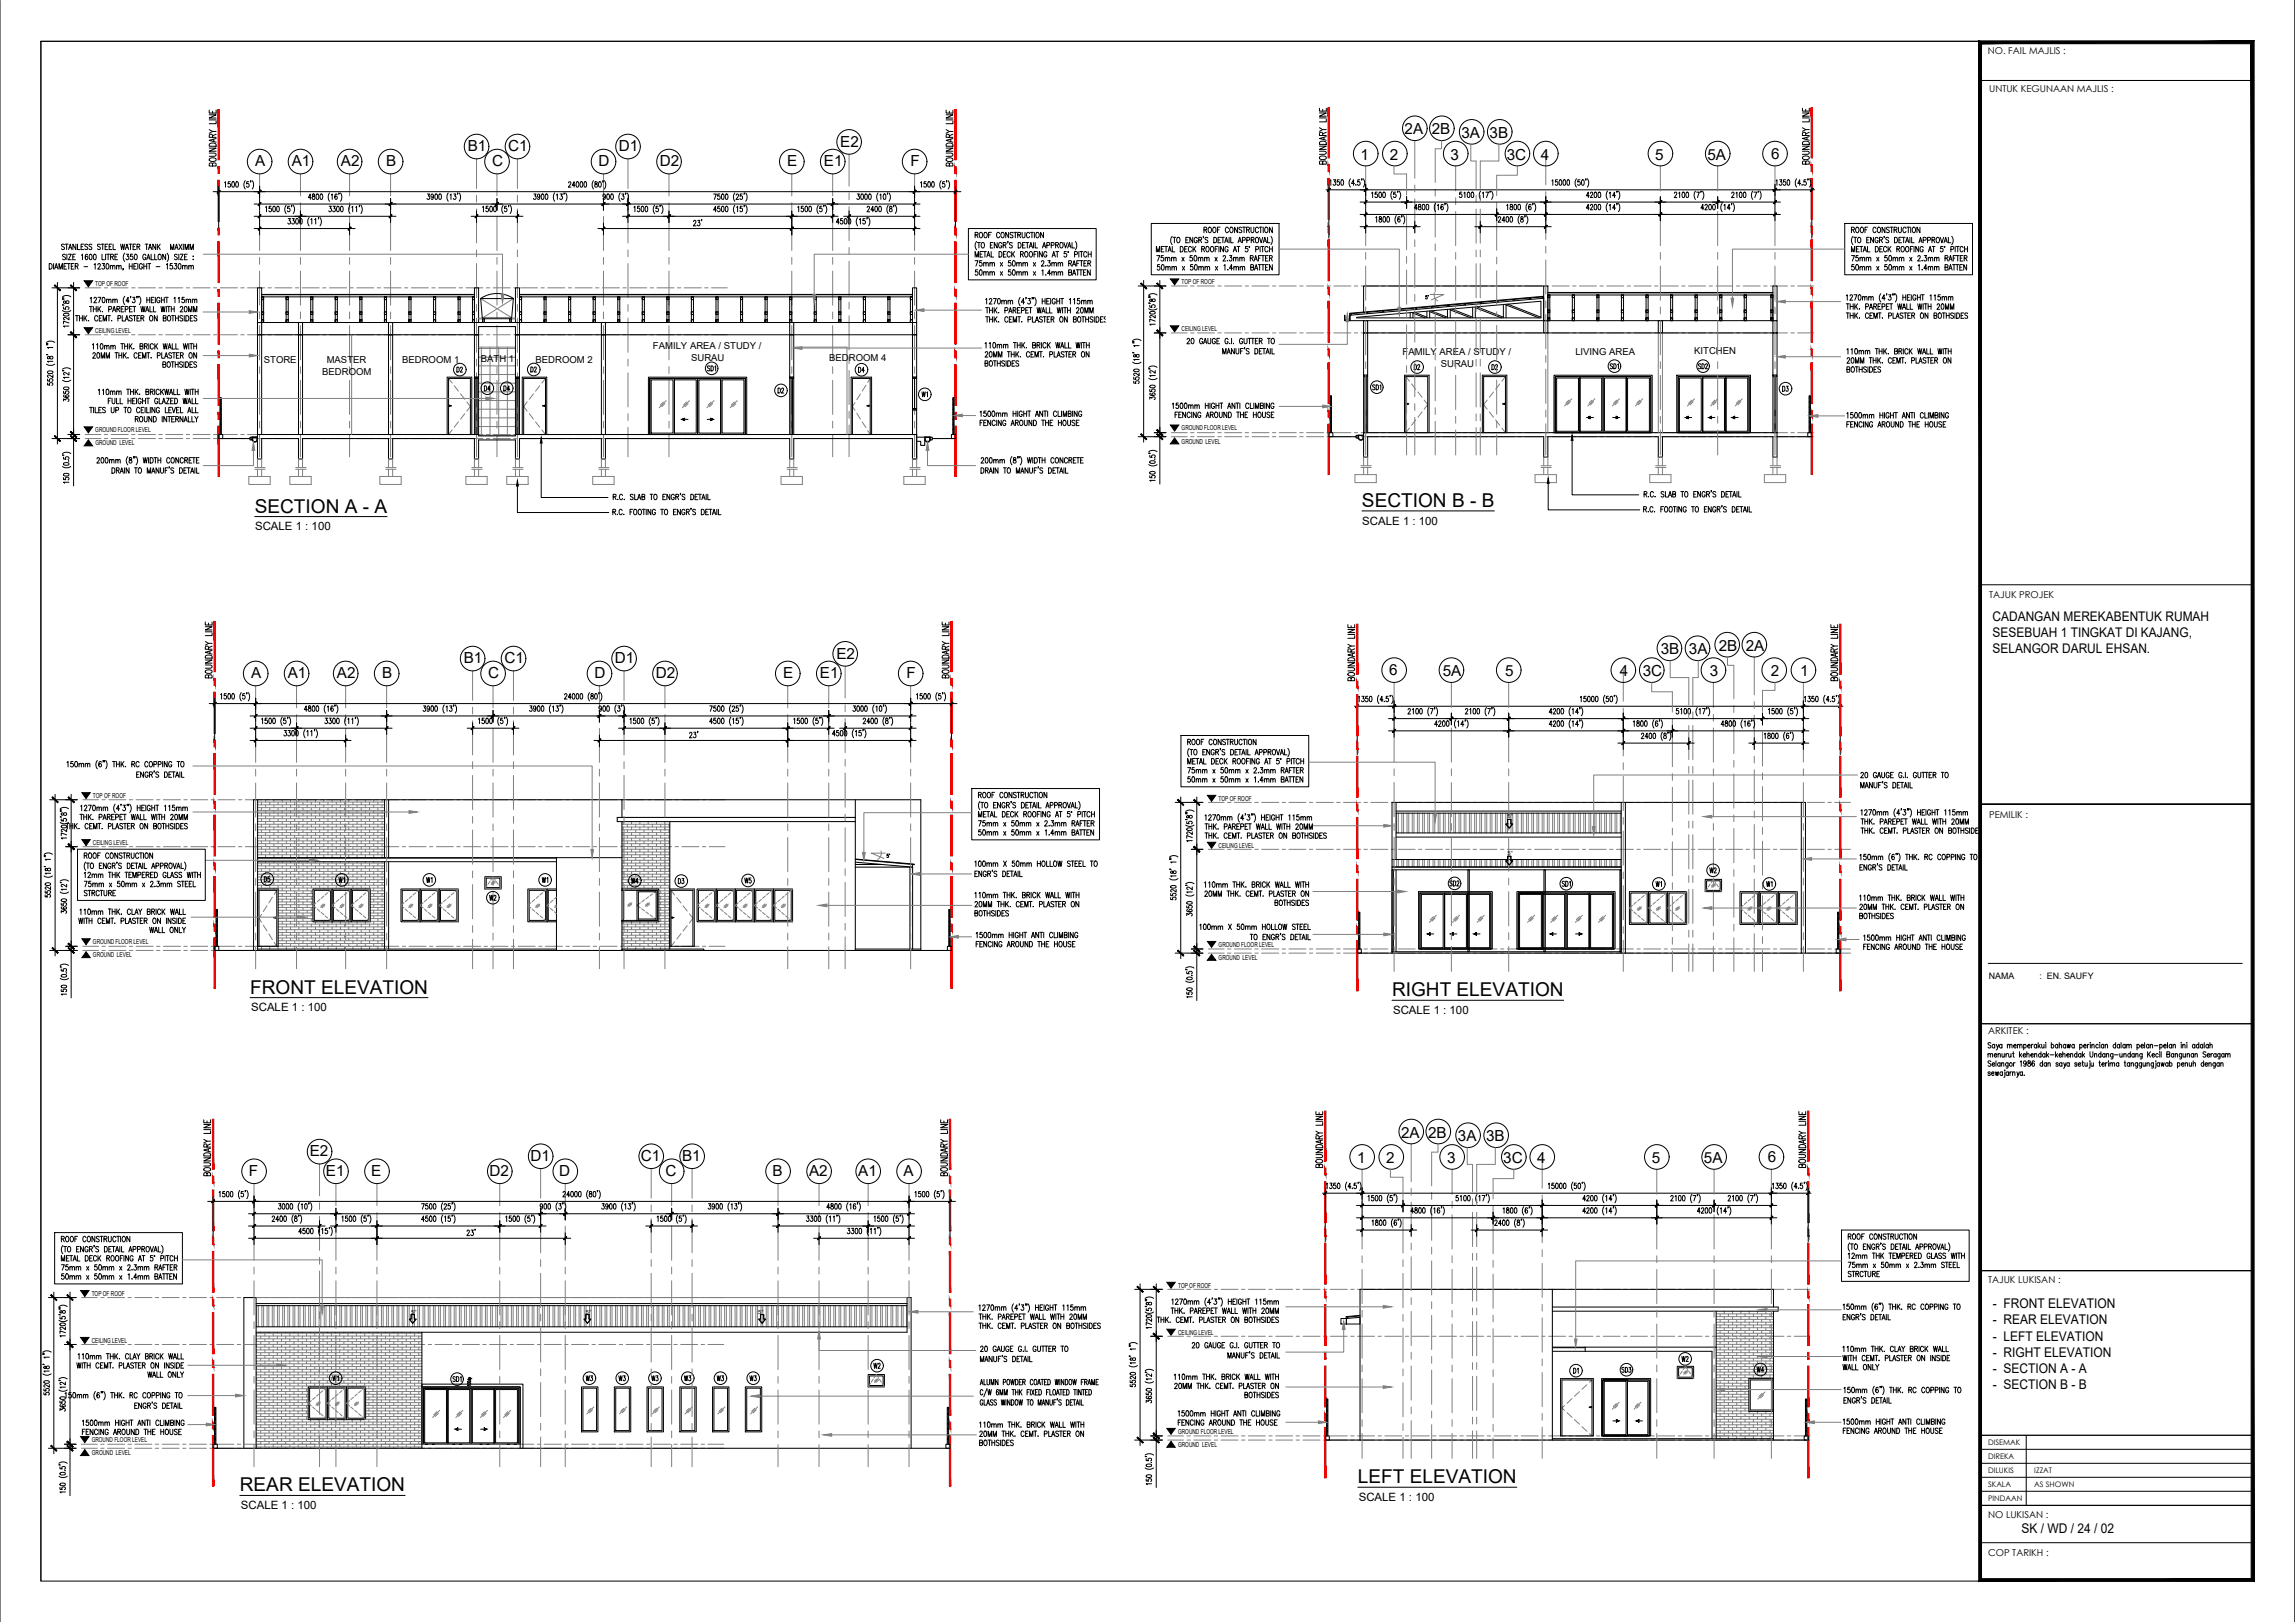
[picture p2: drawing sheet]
<svg xmlns="http://www.w3.org/2000/svg" width="841mm" height="594mm" viewBox="0 0 841 594" stroke-linecap="round" stroke-linejoin="round" font-family="sans-serif">
<defs><g id="words">
<g font-size="7">
<text x="499.1" y="185.6">SECTION B - B</text>
<text x="93.3" y="187.7">SECTION A - A</text>
<text x="91.7" y="363.9">FRONT ELEVATION</text>
<text x="510.1" y="364.9">RIGHT ELEVATION</text>
<text x="497.6" y="543.2">LEFT ELEVATION</text>
<text x="87.9" y="546.2">REAR ELEVATION</text>
</g>
<g font-size="5.6">
<text x="307.9" y="53.7">E2</text>
<text x="514.7" y="49.2">2A 2B</text>
<text x="535.6" y="50.5">3A 3B</text>
<text x="171.4" y="55.4">B1</text>
<text x="186.3" y="55.4">C1</text>
<text x="226.8" y="55.4">D1</text>
<text x="498.6" y="58.5">1</text>
<text x="509.3" y="58.5">2</text>
<text x="531.6" y="58.5">3</text>
<text x="552.2" y="58.5">3C</text>
<text x="564.6" y="58.5">4</text>
<text x="606.6" y="58.4">5</text>
<text x="625.7" y="58.5">5A</text>
<text x="649.1" y="58.1">6</text>
<text x="93.5" y="60.9">A</text>
<text x="106.9" y="60.9">A1</text>
<text x="124.9" y="60.9">A2</text>
<text x="141.5" y="60.9">B</text>
<text x="180.3" y="60.9">C</text>
<text x="219.3" y="60.9">D</text>
<text x="241.8" y="60.9">D2</text>
<text x="288.5" y="60.9">E</text>
<text x="301.9" y="60.9">E1</text>
<text x="333.7" y="60.9">F</text>
<text x="608.6" y="239.7">3B 3A</text>
<text x="629.8" y="238.4">2B 2A</text>
<text x="170" y="242.9">B1</text>
<text x="184.8" y="242.9">C1</text>
<text x="225.3" y="242.9">D1</text>
<text x="306.5" y="241.2">E2</text>
<text x="92" y="248.4">A</text>
<text x="105.5" y="248.4">A1</text>
<text x="123.5" y="248.4">A2</text>
<text x="140" y="248.4">B</text>
<text x="178.9" y="248.4">C</text>
<text x="217.9" y="248.4">D</text>
<text x="240.3" y="248.4">D2</text>
<text x="287" y="248.4">E</text>
<text x="300.5" y="248.4">E1</text>
<text x="332.2" y="248.4">F</text>
<text x="509.1" y="247.2">6</text>
<text x="528.7" y="247.6">5A</text>
<text x="551.6" y="247.6">5</text>
<text x="593.6" y="247.7">4</text>
<text x="602" y="247.7">3C</text>
<text x="626.6" y="247.7">3</text>
<text x="648.9" y="247.7">2</text>
<text x="659.6" y="247.7">1</text>
<text x="513.4" y="416.7">2A 2B</text>
<text x="534.2" y="418">3A 3B</text>
<text x="113.5" y="423.6">E2</text>
<text x="194.4" y="425.3">D1</text>
<text x="234.8" y="425.3">C1</text>
<text x="250" y="425.3">B1</text>
<text x="530.3" y="426">3</text>
<text x="605.3" y="425.9">5</text>
<text x="624.4" y="426">5A</text>
<text x="647.8" y="425.5">6</text>
<text x="91.2" y="430.8">F</text>
<text x="119.5" y="430.8">E1</text>
<text x="136" y="430.8">E</text>
<text x="179.3" y="430.8">D2</text>
<text x="204.9" y="430.8">D</text>
<text x="243.9" y="430.8">C</text>
<text x="283" y="430.8">B</text>
<text x="296.5" y="430.8">A2</text>
<text x="314.5" y="430.8">A1</text>
<text x="331" y="430.8">A</text>
<text x="497.3" y="426">1</text>
<text x="508" y="426">2</text>
<text x="550.9" y="426">3C</text>
<text x="563.3" y="426">4</text>
</g>
<g font-size="5.3">
<text x="284" y="145.3">D2</text>
<text x="651.9" y="144.6">D3</text>
<text x="625.5" y="321">W2</text>
<text x="230" y="324.9">W4</text>
</g>
<g font-size="4.9">
<text x="166.2" y="137.6">D2</text>
<text x="193.3" y="137.6">D2</text>
<text x="313.3" y="137.6">D4</text>
<text x="521.1" y="136.5" transform="rotate(-90 521.1 136.5)">D2</text>
<text x="588.8" y="136.2">SD1</text>
<text x="621.2" y="136.2">SD2</text>
<text x="501.6" y="143.9">SD1</text>
<text x="176.4" y="144.3">D4</text>
<text x="183.4" y="144.3">D4</text>
<text x="336.5" y="146.4">W1</text>
<text x="730.2" y="227.5">CADANGAN MEREKABENTUK RUMAH</text>
<text x="730.2" y="233.3">SESEBUAH 1 TINGKAT DI KAJANG,</text>
<text x="730.2" y="239.2">SELANGOR DARUL EHSAN.</text>
<text x="95.6" y="324.2">D5</text>
<text x="127" y="324.6" transform="rotate(-90 127 324.6)">W1</text>
<text x="159.1" y="324.6" transform="rotate(-90 159.1 324.6)">W1</text>
<text x="197.6" y="324.6">W1</text>
<text x="247.3" y="324.9">D3</text>
<text x="271.6" y="324.6">W5</text>
<text x="530.2" y="325.6">SD2</text>
<text x="609.6" y="326" transform="rotate(-90 609.6 326)">W1</text>
<text x="646.3" y="326">W1</text>
<text x="178.2" y="330.9">W2</text>
<text x="730.2" y="479.2">- FRONT ELEVATION</text>
<text x="730.2" y="485.1">- REAR ELEVATION</text>
<text x="730.2" y="491">- LEFT ELEVATION</text>
<text x="730.2" y="496.9">- RIGHT ELEVATION</text>
<text x="318.9" y="502.4">W2</text>
<text x="593" y="503.8">SD3</text>
<text x="615.2" y="499.9">W2</text>
<text x="642.8" y="503.8">W4</text>
<text x="730.2" y="502.8">- SECTION A - A</text>
<text x="164.7" y="507.3">SD1</text>
<text x="213.4" y="506.9">W3</text>
<text x="225.4" y="506.9">W3</text>
<text x="261.4" y="506.9">W3</text>
<text x="273.4" y="506.9">W3</text>
<text x="575.4" y="504.1">D1</text>
<text x="730.2" y="508.6">- SECTION B - B</text>
<text x="740.8" y="561.6">SK / WD / 24 / 02</text>
</g>
<g font-size="4.9" fill="#7f7f7f">
<text x="545.4" y="136.5">D2</text>
<text x="120.6" y="506.9">W1</text>
<text x="237.4" y="506.9">W3</text>
<text x="249.4" y="506.9">W3</text>
</g>
<g font-size="4.2">
<text x="93.5" y="194.2">SCALE 1 : 100</text>
<text x="499.2" y="192.1">SCALE 1 : 100</text>
<text x="92" y="370.3">SCALE 1 : 100</text>
<text x="510.5" y="371.3">SCALE 1 : 100</text>
<text x="497.9" y="549.7">SCALE 1 : 100</text>
<text x="88.3" y="552.7">SCALE 1 : 100</text>
</g>
<g font-size="4">
<text x="524.2" y="110.8" transform="rotate(-90 524.2 110.8)">5°</text>
<text x="327" y="315.4" transform="rotate(-90 327 315.4)">5°</text>
</g>
<g font-size="3.5">
<text x="728.4" y="19.8">NO. FAIL MAJLIS :</text>
<text x="728.9" y="33.7">UNTUK KEGUNAAN MAJLIS :</text>
<text x="239.3" y="128">FAMILY AREA / STUDY /</text>
<text x="514" y="130.2">FAMILY AREA / STUDY /</text>
<text x="577.3" y="129.9">LIVING AREA</text>
<text x="620.9" y="129.6">KITCHEN</text>
<text x="96.7" y="133">STORE</text>
<text x="118.1" y="137.3">BEDROOM</text>
<text x="119.7" y="133.1">MASTER</text>
<text x="147.4" y="132.8">BEDROOM 1</text>
<text x="176.2" y="132.7">BATH 1</text>
<text x="196.3" y="132.8">BEDROOM 2</text>
<text x="253.3" y="132.2">SURAU</text>
<text x="303.9" y="132.3">BEDROOM 4</text>
<text x="528" y="134.4">SURAU</text>
<text x="728.9" y="219.1">TAJUK PROJEK</text>
<text x="728.9" y="299.5">PEMILIK :</text>
<text x="728.6" y="378.8">ARKITEK :</text>
<text x="728.6" y="469.7">TAJUK LUKISAN :</text>
<text x="728.6" y="556">NO LUKISAN :</text>
<text x="728.6" y="569.7">COP TARIKH :</text>
</g>
<g font-size="3.2">
<text x="728.8" y="358.5">NAMA</text>
<text x="747.4" y="358.5">: EN. SAUFY</text>
</g>
<g font-size="2.8">
<text x="728.6" y="529.4">DISEMAK</text>
<text x="728.6" y="534.4">DIREKA</text>
<text x="728.6" y="539.4">DILUKIS</text>
<text x="745.5" y="539.4">IZZAT</text>
<text x="728.6" y="544.7">SKALA</text>
<text x="745.5" y="544.7">AS SHOWN</text>
<text x="728.6" y="549.8">PINDAAN</text>
</g>
<g font-size="2.5">
<text x="34.9" y="104.8">TOP OF ROOF</text>
<text x="433" y="104.1">TOP OF ROOF</text>
<text x="34.9" y="122">CEILING LEVEL</text>
<text x="433" y="121.3">CEILING LEVEL</text>
<text x="34.9" y="158.3">GROUND FLOOR LEVEL</text>
<text x="433" y="157.6">GROUND FLOOR LEVEL</text>
<text x="35" y="163.1">GROUND LEVEL</text>
<text x="433" y="162.4">GROUND LEVEL</text>
<text x="34.1" y="292.3">TOP OF ROOF</text>
<text x="446.6" y="293.3">TOP OF ROOF</text>
<text x="34.1" y="309.5">CEILING LEVEL</text>
<text x="446.6" y="310.5">CEILING LEVEL</text>
<text x="34.1" y="345.8">GROUND FLOOR LEVEL</text>
<text x="446.6" y="346.8">GROUND FLOOR LEVEL</text>
<text x="34.1" y="350.6">GROUND LEVEL</text>
<text x="446.6" y="351.6">GROUND LEVEL</text>
<text x="431.7" y="471.6">TOP OF ROOF</text>
<text x="33.6" y="474.6">TOP OF ROOF</text>
<text x="33.6" y="491.8">CEILING LEVEL</text>
<text x="431.7" y="488.8">CEILING LEVEL</text>
<text x="431.7" y="525.1">GROUND FLOOR LEVEL</text>
<text x="33.6" y="528.2">GROUND FLOOR LEVEL</text>
<text x="33.7" y="532.9">GROUND LEVEL</text>
<text x="431.7" y="529.9">GROUND LEVEL</text>
</g>
<g font-size="2.1">
<text x="552.5" y="299.7">5°</text>
<text x="552.5" y="313.2">5°</text>
<text x="150.7" y="481.1">5°</text>
<text x="214.7" y="481.1">5°</text>
<text x="277.9" y="481.1">5°</text>
</g>
</g></defs>
<!-- layer: AQ-BRICKWALL -->
<g fill="none" stroke="#000" stroke-width=".37">
<path d="M94.4 105.4h1.5v12.7h-1.5zM173.9 105.4h1.5v12.7h-1.5zM188.9 105.4h1.5v12.7h-1.5zM334.4 105.4h1.5v12.7h-1.5zM565.7 104.7h1.5v12.7h-1.5zM649.7 104.7h1.5v12.7h-1.5zM94.4 122.6h1.5v36.5h-1.5zM95.9 122.6h79.5M109.4 122.6h1.5v36.5h-1.5zM142.4 122.6h1.5v36.5h-1.5zM173.9 122.6h1.5v15.5h-1.5zM188.9 122.6h1.5v15.5h-1.5z"/>
<path d="M188.9 122.6h145.5M220.4 122.6h1.5v36.5h-1.5zM289.4 122.6h1.5v15.5h-1.5zM334.4 122.6h1.5v15.5h-1.5zM499.7 121.9h1.5v15.5h-1.5zM649.7 121.9h1.5v15.5h-1.5zM80.1 159.1h1.5v1.5h-1.5zM80.6 159.1v-13.5h.5v13.5M80.9 145.6l.1 .8h-.3l.2-.3M80.9 146.4l.1 1.8h-.3l.2-.3M80.9 148.2l.1 1.8h-.3l.2-.2M80.9 150l.1 1.9h-.3l.2-.3"/>
<path d="M80.9 151.9l.1 1.8h-.3l.2-.2M80.9 153.7l.1 1.8h-.3l.2-.2M80.9 155.5l.1 1.9h-.3l.2-.2M80.9 157.4v1.7M334.4 150.1h1.5v9h-1.5zM348.7 159.1h1.4v1.5h-1.4zM349.2 159.1v-13.5h.4v13.5M349.4 145.6l.1 .8h-.3l.2-.3M349.4 146.4l.1 1.8h-.3l.2-.3M349.4 148.2l.1 1.8h-.3l.2-.2M349.4 150l.1 1.9h-.3l.2-.3M349.4 151.9l.1 1.8h-.3l.2-.2"/>
<path d="M349.4 153.7l.1 1.8h-.3l.2-.2M349.4 155.5l.1 1.9h-.3l.2-.2M349.4 157.4v1.7M487 158.5h1.4v1.4h-1.4zM487.5 158.5v-13.5h.4v13.5M487.7 145l.1 .7h-.2l.1-.3M487.7 145.7l.1 1.8h-.2l.1-.3M487.7 147.5l.1 1.9h-.2l.1-.3M487.7 149.4l.1 1.8h-.2l.1-.3M487.7 151.2l.1 1.8h-.2l.1-.2M487.7 153l.1 1.9h-.2l.1-.3M487.7 154.9l.1 1.8h-.2l.1-.2"/>
<path d="M487.7 156.7v1.8M662.5 158.5h1.5v1.4h-1.5zM662.9 158.5v-13.5h.5v13.5M663.2 145l.1 .7h-.2l.1-.3M663.2 145.7l.1 1.8h-.2l.1-.3M663.2 147.5l.1 1.9h-.2l.1-.3M663.2 149.4l.1 1.8h-.2l.1-.3M663.2 151.2l.1 1.8h-.2l.1-.2M663.2 153l.1 1.9h-.2l.1-.3M663.2 154.9l.1 1.8h-.2l.1-.2M663.2 156.7v1.8M94.4 292.9v55.2"/>
<path d="M140.9 292.9v21.2M142.4 292.9v21.2M227.9 292.9h-135v55.2M511.6 293.9v20.9M594.1 293.9v55.2M595.6 293.9v55.2M660.1 293.9v55.2M140.9 315.6v32M142.4 315.6v32M227.9 314.1h-24v34M510.1 314.8v-20.9h151.5v55.2M510.1 318.6v30.5"/>
<path d="M511.6 318.6v30M79.4 333.1l.1 .7h-.2l.1-.2M79.4 333.8l.1 1.9h-.2l.1-.3M79.4 335.7l.1 1.8h-.2l.1-.3M79.4 337.5l.1 1.9h-.2l.1-.3M79.4 339.4l.1 1.8h-.2l.1-.3M347.9 333.1l.2 .7h-.3l.1-.2M347.9 333.8l.2 1.9h-.3l.1-.3M347.9 335.7l.2 1.8h-.3l.1-.3M347.9 337.5l.2 1.9h-.3l.1-.3M347.9 339.4l.2 1.8h-.3l.1-.3M498.1 334.1l.1 .7h-.2l.1-.3"/>
<path d="M498.1 334.8l.1 1.8h-.2l.1-.2M498.1 336.6l.1 1.9h-.2l.1-.3M498.1 338.5l.1 1.8h-.2l.1-.2M673.6 334.1l.1 .7h-.2l.1-.3M673.6 334.8l.1 1.8h-.2l.1-.2M673.6 336.6l.1 1.9h-.2l.1-.3M673.6 338.5l.1 1.8h-.2l.1-.2M78.7 346.6h1.5v1.5h-1.5zM79.2 346.6v-13.5h.5v13.5M79.4 341.2l.1 1.8h-.2l.1-.2M79.4 343l.1 1.9h-.2l.1-.3M79.4 344.9v1.7"/>
<path d="M94.4 347.6h109.5M347.2 346.6h1.5v1.5h-1.5zM347.7 346.6v-13.5h.5v13.5M347.9 341.2l.2 1.8h-.3l.1-.2M347.9 343l.2 1.9h-.3l.1-.3M347.9 344.9v1.7M497.4 347.6h1.5v1.5h-1.5zM497.9 347.6v-13.5h.4v13.5M498.1 340.3l.1 1.9h-.2l.1-.3M498.1 342.2l.1 1.8h-.2l.1-.2M498.1 344l.1 1.8h-.2l.1-.2M498.1 345.8v1.8"/>
<path d="M510.1 348.6h84M672.9 347.6h1.5v1.5h-1.5zM673.4 347.6v-13.5h.5v13.5M673.6 340.3l.1 1.9h-.2l.1-.3M673.6 342.2l.1 1.8h-.2l.1-.2M673.6 344l.1 1.8h-.2l.1-.2M673.6 345.8v1.8M568.9 478.7h82.7v1.5h-82.7M568.9 472.2h81v6.5M332.4 487.9v-12.7h1.5v55.3M568.9 493.4h60v33.5M568.9 494.9h58.5v32"/>
<path d="M568.9 493.6h12M580.9 493.4v1.5M649.9 480.2v47.2M78.9 515.5l.1 .7h-.3l.2-.3M78.9 516.2l.1 1.8h-.3l.2-.2M78.9 518l.1 1.9h-.3l.2-.3M78.9 519.9l.1 1.8h-.3l.2-.3M347.4 515.5l.1 .7h-.2l.1-.3M347.4 516.2l.1 1.8h-.2l.1-.2M347.4 518l.1 1.9h-.2l.1-.3M347.4 519.9l.1 1.8h-.2l.1-.3M486.4 512.4l.1 .7h-.3l.2-.2"/>
<path d="M486.4 513.1l.1 1.9h-.3l.2-.3M486.4 515l.1 1.8h-.3l.2-.2M486.4 516.8l.1 1.9h-.3l.2-.3M486.4 518.7l.1 1.8h-.3l.2-.3M661.9 512.4l.1 .7h-.2l.1-.2M661.9 513.1l.1 1.9h-.2l.1-.3M661.9 515l.1 1.8h-.2l.1-.2M661.9 516.8l.1 1.9h-.2l.1-.3M661.9 518.7l.1 1.8h-.2l.1-.3M78.1 529h1.5v1.5h-1.5zM78.6 529v-13.5h.5v13.5M78.9 521.7l.1 1.9h-.3l.2-.3"/>
<path d="M78.9 523.6l.1 1.8h-.3l.2-.3M78.9 525.4l.1 1.8h-.3l.2-.2M78.9 527.2v1.8M89.4 530.5v-55.3h4.5v55.3M346.6 529h1.5v1.5h-1.5zM347.1 529v-13.5h.5v13.5M347.4 521.7l.1 1.9h-.2l.1-.3M347.4 523.6l.1 1.8h-.2l.1-.3M347.4 525.4l.1 1.8h-.2l.1-.2M347.4 527.2v1.8M485.6 525.9h1.5v1.5h-1.5zM486.1 525.9v-13.5h.5v13.5"/>
<path d="M486.4 520.5l.1 1.9h-.3l.2-.3M486.4 522.4l.1 1.8h-.3l.2-.3M486.4 524.2v1.7M568.9 526.9h81M661.2 525.9h1.4v1.5h-1.4zM661.6 525.9v-13.5h.5v13.5M661.9 520.5l.1 1.9h-.2l.1-.3M661.9 522.4l.1 1.8h-.2l.1-.3M661.9 524.2v1.7"/>
</g>
<!-- layer: FURNITURE -->
<g fill="none" stroke="#7f7f7f" stroke-width=".37">
<path d="M175.4 137.2h13.5M175.4 134h13.5M175.4 130.8h13.5M175.4 127.6h13.5M176.4 127.1v32.6M179.6 127.1v32.6M182.8 127.1v32.6M185.9 127.1v32.6M175.4 159.4h13.5M175.4 156.2h13.5M175.4 153h13.5M175.4 149.9h13.5"/>
<path d="M175.4 146.7h13.5M175.4 143.5h13.5M175.4 140.3h13.5M115.8 330.6l-1.1 1 1.1 1M116.3 333l.9 .8M117.2 329.4l-.9 .9M117.7 334.2l1 .8M118.6 331.1l-1 .8M118.7 328.2l-1 .8M119 331.7l-1 .8M119.1 331.1l-1.5 1.3M119.1 335.4l1 .8"/>
<path d="M120.1 327l-1 .8M120.5 336.6l1.2 1M121.7 325.6l-1.2 1M122.8 330.6l-1.1 1 1.1 1M123.3 333l.9 .8M124.2 329.4l-.9 .9M124.7 334.2l.9 .8M125.6 331.1l-1 .8M125.6 328.2l-.9 .8M126 331.7l-1 .8M126.1 335.4l1 .8M126.1 331.1l-1.6 1.3"/>
<path d="M127.1 327l-1 .8M127.6 336.6l1.1 1M128.7 325.6l-1.1 1M129.8 330.6l-1.1 1 1.1 1M130.3 333l.9 .8M131.2 329.4l-.9 .9M131.7 334.2l.9 .8M132.5 331.1l-.9 .8M132.6 328.2l-.9 .8M133 331.7l-1 .8M133.1 331.1l-1.6 1.3M133.1 335.4l1 .8"/>
<path d="M134.1 327l-1 .8M134.5 336.6l1.2 1M135.7 325.6l-1.2 1M148 330.6l-1.1 1 1.1 1M148.5 333l1 .8M149.5 329.4l-1 .9M149.9 334.2l1 .8M150.8 331.1l-1 .8M150.9 328.2l-1 .8M151.3 331.7l-1 .8M151.3 331.1l-1.5 1.3M151.4 335.4l.9 .8"/>
<path d="M152.3 327l-.9 .8M152.8 336.6l1.1 1M153.9 325.6l-1.1 1M155.1 330.6l-1.2 1 1.2 1M155.5 333l1 .8M156.5 329.4l-1 .9M156.9 334.2l1 .8M157.8 331.1l-1 .8M157.9 328.2l-1 .8M158.3 331.7l-1 .8M158.4 335.4l.9 .8M158.4 331.1l-1.6 1.3"/>
<path d="M159.3 327l-.9 .8M159.8 336.6l1.1 1M160.9 325.6l-1.1 1M162.1 330.6l-1.2 1 1.2 1M162.5 333l1 .8M163.5 329.4l-1 .9M164 334.2l.9 .8M164.8 331.1l-1 .8M164.9 328.2l-.9 .8M165.3 331.7l-1 .8M165.4 335.4l.9 .8M165.4 331.1l-1.6 1.3"/>
<path d="M166.3 327l-.9 .8M166.8 336.6l1.1 1M167.9 325.6l-1.1 1M178.5 324.4l-.8 1.2M179.5 322.8l-.7 1.1M179.9 322.3l.8-1.2 .8 1.2M181 322.7l-1 .7M181.4 323.2l-.9 .8M181.6 322.7l-1.6 1.2M181.8 322.8l.7 1.1M182.9 324.4l.8 1.2M194.6 330.6l-1.2 1 1.2 1"/>
<path d="M195 333l1 .8M196 329.4l-1 .9M196.5 334.2l.9 .8M197.3 331.1l-1 .8M197.4 328.2l-.9 .8M197.8 331.7l-1 .8M197.9 335.4l.9 .8M197.9 331.1l-1.6 1.3M198.8 327l-.9 .8M199.3 336.6l1.1 1M200.4 325.6l-1.1 1M201.2 330.9l-.8 .7 .8 .7"/>
<path d="M201.7 332.7l.9 .8M202.6 329.7l-.9 .8M203.1 333.9l.8 .7M203.9 328.6l-.8 .7M203.9 331.9l-.6 .5M203.9 332.3l-.1 .2M203.9 331.4l-.6 .5M231.1 330.7l-1 .7M231.5 331.2l-1 .8M231.6 330.7l-1.6 1.2M234.7 330.7l-1.3 .9 1.3 .9M235.2 332.9l1 .7"/>
<path d="M236.2 329.6l-1 .7M236.7 334l1 .7M237.5 330.7l-.9 .7M237.7 328.5l-1 .7M238 331.2l-1 .8M238.1 330.7l-1.6 1.2M238.2 335.1l1 .7M239.2 327.4l-1 .7M239.7 336.2l1.2 .9M240.9 326.1l-1.2 .9M256.6 330.6l-1.2 1 1.2 1M257 333l1 .8"/>
<path d="M258 329.4l-1 .9M258.4 334.2l1 .8M259.3 331.1l-.9 .8M259.4 328.2l-1 .8M259.8 331.7l-1 .8M259.9 335.4l.9 .8M259.9 331.1l-1.6 1.3M260.8 327l-.9 .8M261.3 336.6l1.1 1M262.4 325.6l-1.1 1M263.6 330.6l-1.2 1 1.2 1M264 333l1 .8"/>
<path d="M265 329.4l-1 .9M265.5 334.2l.9 .8M266.3 331.1l-1 .8M266.4 328.2l-.9 .8M266.8 331.7l-1 .8M266.9 335.4l.9 .8M266.9 331.1l-1.6 1.3M267.8 327l-.9 .8M268.3 336.6l1.2 1M269.5 325.6l-1.2 1M270.6 330.6l-1.1 1 1.1 1M271 333l1 .8"/>
<path d="M272 329.4l-1 .9M272.5 334.2l.9 .8M273.3 331.1l-1 .8M273.4 328.2l-.9 .8M273.8 331.7l-1 .8M273.9 331.1l-1.6 1.3M273.9 335.4l.9 .8M274.8 327l-.9 .8M275.3 336.6l1.1 1M276.4 325.6l-1.1 1M277.6 330.6l-1.2 1 1.2 1M278 333l1 .8"/>
<path d="M279 329.4l-1 .9M279.4 334.2l1 .8M280.3 331.1l-.9 .8M280.4 328.2l-1 .8M280.8 331.7l-1 .8M280.9 335.4l1 .8M280.9 331.1l-1.6 1.3M281.9 327l-1 .8M282.3 336.6l1.1 1M283.4 325.6l-1.1 1M284.6 330.6l-1.2 1 1.2 1M285 333l1 .8"/>
<path d="M286 329.4l-1 .9M286.5 334.2l.9 .8M287.3 331.1l-1 .8M287.4 328.2l-.9 .8M287.8 331.7l-1 .8M287.9 335.4l.9 .8M287.9 331.1l-1.6 1.3M288.8 327l-.9 .8M289.3 336.6l1.1 1M290.4 325.6l-1.1 1M598.3 331.6l-1.2 1 1.2 1M598.7 334l1 .8"/>
<path d="M599.7 330.4l-1 .8M600.2 335.2l.9 .8M601 332.1l-1 .8M601.1 329.2l-.9 .8M601.5 332.7l-1 .7M601.6 336.4l.9 .8M601.6 332.1l-1.6 1.3M602.5 328l-.9 .8M603 337.6l1.1 1M604.1 326.6l-1.1 .9M605.2 331.6l-1.1 1 1.1 1M605.7 334l1 .8"/>
<path d="M606.7 330.4l-1 .8M607.1 335.2l1 .8M608 332.1l-1 .8M608.1 329.2l-1 .8M608.5 332.7l-1 .7M608.5 332.1l-1.5 1.3M608.6 336.4l.9 .8M609.5 328l-.9 .8M610 337.6l1.1 1M612.3 331.6l-1.2 1 1.2 1M612.7 334l1 .8M613.7 330.4l-1 .8"/>
<path d="M614.1 335.2l1 .8M615 332.1l-1 .8M615.1 329.2l-1 .8M615.4 332.7l-.9 .7M615.6 336.4l.9 .8M615.6 332.1l-1.6 1.3M616.5 328l-.9 .8M617 337.6l1.1 1M618.1 326.6l-1.1 .9M625.7 325.4l-.8 1.2M626.7 323.8l-.7 1M627.1 323.3l.8-1.2 .8 1.2"/>
<path d="M628.2 323.7l-1 .7M628.6 324.2l-.9 .8M628.7 323.7l-1.5 1.2M629 323.8l.7 1M630 325.4l.9 1.2M638.8 331.6l-1.2 1 1.2 1M639.2 334l1 .8M640.2 330.4l-1 .8M640.6 335.2l1 .8M641.5 332.1l-1 .8M641.6 329.2l-1 .8M641.9 332.7l-.9 .7"/>
<path d="M642.1 336.4l.9 .8M642.1 332.1l-1.6 1.3M643 328l-.9 .8M643.5 337.6l1.1 1M644.6 326.6l-1.1 .9M645.8 331.6l-1.2 1 1.2 1M646.2 334l1 .8M647.2 330.4l-1 .8M647.7 335.2l.9 .8M648.5 332.1l-1 .8M648.6 329.2l-.9 .8M649 332.7l-1 .7"/>
<path d="M649.1 336.4l.9 .8M649.1 332.1l-1.6 1.3M650 328l-.9 .8M650.5 337.6l1.1 1M652.7 331.6l-1.1 1 1.1 1M653.2 334l1 .8M654.2 330.4l-1 .8M654.6 335.2l1 .8M655.5 332.1l-1 .8M655.6 329.2l-1 .8M656 332.7l-1 .7M656 332.1l-1.5 1.3"/>
<path d="M656.1 336.4l.9 .8M657 328l-.9 .8M657.5 337.6l1.1 1M658.6 326.6l-1.1 .9M114.1 513l-1.2 .9 1.2 1M114.6 515.3l.9 .8M115.5 511.8l-.9 .8M116 516.6l.9 .8M116.8 513.5l-.9 .8M116.9 510.6l-.9 .8M117.3 514l-1 .8M117.4 517.8l1 .8"/>
<path d="M117.4 513.5l-1.6 1.2M118.4 509.3l-1 .8M118.8 519l1.2 1M120 508l-1.2 .9M121.1 513l-1.1 .9 1.1 1M121.6 515.3l.9 .8M122.5 511.8l-.9 .8M123 516.6l1 .8M123.9 513.5l-1 .8M124 510.6l-1 .8M124.3 514l-1 .8M124.4 513.5l-1.5 1.2"/>
<path d="M124.4 517.8l.9 .8M125.3 509.3l-.9 .8M125.9 519l1.1 1M127 508l-1.1 .9M128.1 513l-1.1 .9 1.1 1M128.6 515.3l.9 .8M129.5 511.8l-.9 .8M130 516.6l.9 .8M130.9 513.5l-1 .8M130.9 510.6l-.9 .8M131.3 514l-1 .8M131.4 517.8l1 .8"/>
<path d="M131.4 513.5l-1.6 1.2M132.4 509.3l-1 .8M132.8 519l1.2 1M134 508l-1.2 .9M318.9 506.7l-.8 1.3M320 505.2l-.7 1M320.3 504.7l.8-1.3 .8 1.3M321.4 505l-.9 .8M321.9 505.6l-1 .8M322 505.1l-1.6 1.2M322.3 505.2l.7 1M323.3 506.7l.8 1.3"/>
<path d="M615.4 503.7l-.8 1.2M616.5 502.2l-.7 1M616.8 501.6l.8-1.2 .8 1.2M618 502l-1 .8M618.4 502.6l-1 .7M618.5 502l-1.5 1.3M618.8 502.2l.7 1M619.8 503.7l.8 1.2"/>
</g>
<!-- layer: AQ-DIMENSION -->
<g fill="none" stroke="#000" stroke-width=".37">
<path d="M78.1 70.2h274M80.1 68.2v15.2M82.3 66.9l.3-.3v2M84.4 66.6h-.7l-.1 .8a.58 .58 0 0 1 .8 .1 .58 .58 0 0 1 0 .8 .58 .58 0 0 1-.8 0l-.1-.1M85.1 66.6h.3a1.16 1.16 0 0 1 0 2l-.5-.9zM86.6 66.6h.2a1.12 1.12 0 0 1 0 2l-.4-.9zM89.9 66.2a2.5 2.5 0 0 0 0 3M91.1 66.6h-.7v.8a.57 .57 0 0 1 .8 .1 .57 .57 0 0 1-.1 .8 .57 .57 0 0 1-.8-.1M91.9 66.3l-.1 .4M92.5 66.2a2.69 2.69 0 0 1 0 3M93.1 79.2h52M93.1 74.7h130"/>
<path d="M95.1 68.2v4.3M95.1 72.7v4.3M95.1 77.2v4.3M97.3 75.9l.4-.4v2.1M99.4 75.5h-.8v.8a.61 .61 0 0 1 .9 .6 .61 .61 0 0 1-.9 .5l-.1-.2M100.2 75.7l.2-.2a1.21 1.21 0 0 1 0 2.1l-.4-.4zM101.6 75.7l.2-.2a1.21 1.21 0 0 1 0 2.1l-.4-.4zM104.9 75.2a2.52 2.52 0 0 0 0 3M106.2 75.5h-.7v.8a.59 .59 0 0 1 .7 .2 .59 .59 0 0 1-.1 .8 .59 .59 0 0 1-.8-.1M106.9 75.3l-.1 .4M107.4 75.2a2.52 2.52 0 0 1 0 3M110.1 77.2v4.3"/>
<path d="M113.3 79.7a2.5 2.5 0 0 0 0 3M114 72.4h-1l.7-1.4v2M114.6 71.1v.6a.67 .67 0 0 1 .8 .6 .67 .67 0 0 1-.6 .7 .72 .72 0 0 1-.3-.8 .72 .72 0 0 1 .8-.5v-.6zM116 71.1l.2-.1a1.12 1.12 0 0 1 0 2l-.4-.8zM116.8 79.8l-.2 .4M117.3 79.7a2.5 2.5 0 0 1 0 3M117.5 71.1l.2-.1a1.12 1.12 0 0 1 0 2l-.4-.8zM120.6 75.5h.8l-.4 .8a.58 .58 0 0 1 .5 .9 .58 .58 0 0 1-1 0M120.8 70.7a2.5 2.5 0 0 0 0 3M121.4 71.4l.4-.4v2M122 75.5h.9l-.5 .8a.58 .58 0 0 1 .5 .9 .58 .58 0 0 1-1 0M123.5 75.7l.3-.2a1.21 1.21 0 0 1 0 2.1l-.5-.9z"/>
<path d="M123.5 71.3v-.2a.99 .99 0 0 0-1 .8 .99 .99 0 0 0 .6 1.1 .53 .53 0 0 0 .5-.7 .53 .53 0 0 0-.8-.2l-.1 .3M124.2 70.8l-.1 .4M124.8 70.7a2.5 2.5 0 0 1 0 3M125 75.7l.2-.2a1.16 1.16 0 0 1 0 2.1l-.4-.9zM128.3 75.2a2.52 2.52 0 0 0 0 3M128.9 75.9l.3-.4v2.1M130.3 75.9l.4-.4v2.1M131.8 75.3l-.2 .4M132.2 75.2a2.52 2.52 0 0 1 0 3M143.1 72.7v4.3M143.1 77.2v4.3M156.6 71h.8l-.4 .8a.57 .57 0 0 1 .4 .9 .57 .57 0 0 1-.9 0"/>
<path d="M158.8 71.7l-.2 .5a.52 .52 0 0 1-.7-.5 .52 .52 0 0 1 .8-.4l-.1 1.7h-.3l-.3-.3M159.6 71.1l.2-.1a1.12 1.12 0 0 1 0 2l-.5-.8zM161 71.1l.2-.1a1.16 1.16 0 0 1 0 2l-.4-.3zM164.3 70.7a2.69 2.69 0 0 0 0 3M164.9 71.4l.4-.4v2M166.3 71h.7l-.4 .8a.57 .57 0 0 1 .5 .9 .57 .57 0 0 1-1 0M167.8 70.8l-.2 .4M168.3 70.7a2.5 2.5 0 0 1 0 3M172.6 79.2h19M174.6 77.2v4.3M176.8 75.9l.4-.4v2.1M178.9 75.5h-.7v.8a.59 .59 0 0 1 .8 .2 .59 .59 0 0 1-.2 .8 .59 .59 0 0 1-.8-.1"/>
<path d="M179.7 75.7l.2-.2a1.16 1.16 0 0 1 0 2.1l-.4-.9zM181.1 75.7l.2-.2a1.21 1.21 0 0 1 0 2.1l-.4-.4zM182.1 72.7v4.3M184.4 75.2a2.7 2.7 0 0 0 0 3M185.7 75.5h-.7v.8a.61 .61 0 0 1 .8 .6 .61 .61 0 0 1-.9 .5l-.1-.2M186.4 75.3l-.1 .4M186.9 75.2a2.52 2.52 0 0 1 0 3M189.6 77.2v4.3M195.6 71h.8l-.4 .8a.57 .57 0 0 1 .5 .9 .57 .57 0 0 1-1 0M197.8 71.7l-.2 .5a.51 .51 0 0 1-.7-.6 .51 .51 0 0 1 .9-.3l-.2 1.7h-.3l-.3-.3M198.5 71.1l.3-.1a1.12 1.12 0 0 1 0 2l-.5-.8zM200 71.1l.2-.1a1.12 1.12 0 0 1 0 2l-.4-.8z"/>
<path d="M203.3 70.7a2.5 2.5 0 0 0 0 3M203.9 71.4l.4-.4v2M205.3 71h.8l-.5 .8a.57 .57 0 0 1 .5 .9 .57 .57 0 0 1-1 0M206.8 70.8l-.2 .4M207.3 70.7a2.5 2.5 0 0 1 0 3M208.4 67l.1-.4a.53 .53 0 0 1 .7 .3 .53 .53 0 0 1-.2 .7l-.7 1h1M210.8 67.9h-1.1l.7-1.3v2M211.3 66.6h.2a1.12 1.12 0 0 1 0 2l-.4-.9zM212.8 66.6h.2a1.12 1.12 0 0 1 0 2l-.4-.9zM214.2 66.6h.2a1.16 1.16 0 0 1 0 2l-.4-.9zM217.5 66.2a2.5 2.5 0 0 0 0 3M218.1 66.6v.6a.69 .69 0 0 1 .8 .6 .69 .69 0 0 1-.6 .8 .74 .74 0 0 1-.3-.9 .74 .74 0 0 1 .8-.5v-.6z"/>
<path d="M219.5 66.6h.3a1.16 1.16 0 0 1 0 2l-.5-.9zM220.1 74.7h11M221 66.3l-.1 .4M221.1 72.7v4.3M221.5 66.2a2.5 2.5 0 0 1 0 3M221.8 71.7l-.2 .5a.51 .51 0 0 1-.7-.6 .51 .51 0 0 1 .9-.3l-.2 1.7h-.3l-.3-.3M222.5 71.1l.3-.1a1.12 1.12 0 0 1 0 2l-.5-.8zM224 71.1l.2-.1a1.12 1.12 0 0 1 0 2l-.4-.8zM227.3 70.7a2.5 2.5 0 0 0 0 3M227.8 71h.8l-.4 .8a.57 .57 0 0 1 .5 .9 .57 .57 0 0 1-1 0M228.1 79.2h79M228.1 74.7h109"/>
<path d="M229.4 70.8l-.2 .4M229.8 70.7a2.5 2.5 0 0 1 0 3M230.1 72.7v4.3M230.1 77.2v4.3M232.3 75.9l.4-.4v2.1M234.4 75.5h-.7v.8a.59 .59 0 0 1 .8 .2 .59 .59 0 0 1-.2 .8 .59 .59 0 0 1-.8-.1M235.2 75.7l.2-.2a1.16 1.16 0 0 1 0 2.1l-.5-.9zM236.6 75.7l.2-.2a1.21 1.21 0 0 1 0 2.1l-.4-.9zM239.9 75.2a2.52 2.52 0 0 0 0 3M241.2 75.5h-.7l-.1 .9a.58 .58 0 0 1 .8 .1 .58 .58 0 0 1 0 .8 .58 .58 0 0 1-.8 .1l-.1-.2M241.9 75.3l-.1 .4M242.4 75.2a2.52 2.52 0 0 1 0 3"/>
<path d="M245.2 77.2v4.3M261.5 71h1l-.7 2M262.6 76.9h-1.1l.7-1.4v2.1M263.8 71h-.7l-.1 .9a.57 .57 0 0 1 .8 0 .57 .57 0 0 1-.1 .8 .57 .57 0 0 1-.8 0M263.8 75.5h-.7l-.1 .9a.58 .58 0 0 1 .8 .1 .58 .58 0 0 1 0 .8 .58 .58 0 0 1-.8 .1l-.1-.2M264.6 71.1l.2-.1a1.16 1.16 0 0 1 0 2l-.4-.3zM264.6 75.7l.2-.2a1.21 1.21 0 0 1 0 2.1l-.4-.4zM266 71.1l.2-.1a1.12 1.12 0 0 1 0 2l-.4-.8zM266 75.7l.2-.2a1.16 1.16 0 0 1 0 2.1l-.4-.9zM269.3 70.7a2.5 2.5 0 0 0 0 3M269.3 75.2a2.52 2.52 0 0 0 0 3M269.8 71.5v-.1a.45 .45 0 0 1 .6-.3 .45 .45 0 0 1 .2 .7l-.9 1.2h1"/>
<path d="M269.9 75.9l.4-.4v2.1M272 71h-.7l-.1 .9a.56 .56 0 0 1 .8 .1 .56 .56 0 0 1-.1 .8 .56 .56 0 0 1-.8-.1M272 75.5h-.7l-.1 .9a.55 .55 0 0 1 .8 .1 .55 .55 0 0 1-.1 .8 .55 .55 0 0 1-.8-.1M272.8 70.8l-.2 .4M272.8 75.3l-.2 .4M273.3 70.7a2.5 2.5 0 0 1 0 3M273.3 75.2a2.52 2.52 0 0 1 0 3M290.2 77.2v4.3M292.3 75.9l.4-.4v2.1M294.4 75.5h-.7l-.1 .9a.55 .55 0 0 1 .8 .1 .55 .55 0 0 1-.1 .8 .55 .55 0 0 1-.8-.1M295.2 75.7l.2-.2a1.21 1.21 0 0 1 0 2.1l-.4-.4zM296.6 75.7l.2-.2a1.16 1.16 0 0 1 0 2.1l-.4-.9z"/>
<path d="M299.9 75.2a2.52 2.52 0 0 0 0 3M301.2 75.5h-.7v.8a.59 .59 0 0 1 .8 .2 .59 .59 0 0 1-.2 .8 .59 .59 0 0 1-.8-.1M302 75.3l-.2 .4M302.5 75.2a2.52 2.52 0 0 1 0 3M305.1 72.7v4.3M305.1 77.2v4.3M309.2 79.2h27.9M311.1 77.2v4.3M314.2 71h.7l-.4 .8a.57 .57 0 0 1 .5 .9 .57 .57 0 0 1-1 0M314.3 79.7a2.5 2.5 0 0 0 0 3M315.6 71.1l.2-.1a1.12 1.12 0 0 1 0 2l-.4-.8zM317.1 71.1l.2-.1a1.16 1.16 0 0 1 0 2l-.4-.3z"/>
<path d="M317.8 76l.3-.5 .5 .4-.9 1.7h1M317.8 79.8l-.2 .4M318.3 79.7a2.69 2.69 0 0 1 0 3M318.5 71.1l.2-.1a1.16 1.16 0 0 1 0 2l-.4-.3zM320.2 76.9h-1l.7-1.4v2.1M320.8 75.7l.2-.2a1.21 1.21 0 0 1 0 2.1l-.4-.4zM321.8 70.7a2.5 2.5 0 0 0 0 3M322.2 75.7l.2-.2a1.16 1.16 0 0 1 0 2.1l-.4-.9zM322.4 71.4l.4-.4v2M323.8 71.1l.3-.1a1.12 1.12 0 0 1 0 2l-.5-.8zM325.3 70.8l-.1 .4M325.5 75.2a2.52 2.52 0 0 0 0 3"/>
<path d="M325.8 70.7a2.5 2.5 0 0 1 0 3M326.1 75.7l-.1 .3a1.04 1.04 0 0 1 .9 1.4 .63 .63 0 0 1-1.1-.4 .63 .63 0 0 1 .8-.7l.2-.6zM327.6 75.3l-.2 .4M328.1 75.2a2.52 2.52 0 0 1 0 3M335.2 68.2v4.3M335.2 72.7v4.3M335.2 77.2v4.3M337.3 66.9l.4-.3v2M339.4 66.6h-.7l-.1 .8a.57 .57 0 0 1 .8 .1 .57 .57 0 0 1-.1 .8 .57 .57 0 0 1-.8-.1M340.2 66.6h.2a1.16 1.16 0 0 1 0 2l-.4-.4zM341.6 66.6h.2a1.16 1.16 0 0 1 0 2l-.4-.9zM344.9 66.2a2.5 2.5 0 0 0 0 3"/>
<path d="M346.2 66.6h-.7l-.1 .8a.57 .57 0 0 1 .8 .1 .57 .57 0 0 1-.1 .8 .57 .57 0 0 1-.8-.1M347 66.3l-.2 .4M347.5 66.2a2.5 2.5 0 0 1 0 3M350.1 68.2v15.2M485.9 69.5h15.5M487 67.5v19.8M487.3 66.2l.4-.4v2.1M488.7 65.8h.8l-.5 .8a.58 .58 0 0 1 .5 .9 .58 .58 0 0 1-1 0M490.8 65.8h-.7l-.1 .9a.58 .58 0 0 1 .8 .1 .58 .58 0 0 1 0 .8 .58 .58 0 0 1-.8 .1v-.2M491.6 66l.2-.2a1.16 1.16 0 0 1 0 2.1l-.4-.9zM494.9 65.5a2.52 2.52 0 0 0 0 3M496.4 67.2h-1.1l.7-1.4v2.1"/>
<path d="M496.9 67.7v.2zM498.3 65.8h-.7l-.1 .9a.58 .58 0 0 1 .8 .1 .58 .58 0 0 1 0 .8 .58 .58 0 0 1-.8 .1v-.2M498.4 69.5h154M498.4 74h154M498.4 78.5h154M499.1 65.6l-.2 .5M499.6 65.5a2.52 2.52 0 0 1 0 3M500.5 67.5v4.3M500.5 72v4.3M500.5 76.5v4.3M502.6 70.8l.4-.4v2M504.1 79.7l.4-.4v2.1"/>
<path d="M504.7 70.4h-.7l-.1 .8a.58 .58 0 0 1 .8 .1 .58 .58 0 0 1 0 .8 .58 .58 0 0 1-.8 .1v-.2M505.5 70.5l.2-.1a1.16 1.16 0 0 1 0 2l-.4-.4zM505.5 79.5l-.1 .4a1.04 1.04 0 0 1 .9 1.3 .63 .63 0 0 1-1.1-.4 .63 .63 0 0 1 .9-.7l.1-.6zM506.9 70.5l.2-.1a1.12 1.12 0 0 1 0 2l-.4-.9zM507 79.5l.2-.2a1.16 1.16 0 0 1 0 2.1l-.4-.9zM508.4 79.5l.2-.2a1.21 1.21 0 0 1 0 2.1l-.3-.4zM510.2 70a2.5 2.5 0 0 0 0 3M511.5 70.4h-.7l-.1 .8a.57 .57 0 0 1 .8 .1 .57 .57 0 0 1-.1 .8 .57 .57 0 0 1-.8-.1M511.7 79a2.7 2.7 0 0 0 0 3M512.3 70.1l-.2 .4M512.8 70a2.5 2.5 0 0 1 0 3M513 79.6l-.2-.3a1.2 1.2 0 0 0-.1 2.1 .59 .59 0 0 0 .4-.7 .59 .59 0 0 0-.7-.5l-.2 .5"/>
<path d="M513.8 79.1l-.2 .5M514.3 79a2.52 2.52 0 0 1 0 3M515.5 72v4.3M519.4 76.2h-1.1l.7-1.3v1.9M519.9 74.9v.6a.67 .67 0 0 1 .8 .6 .67 .67 0 0 1-.6 .7 .7 .7 0 0 1-.3-.8 .7 .7 0 0 1 .8-.5v-.6zM521.4 74.9h.2a1.12 1.12 0 0 1 0 1.9l-.4-.8zM522.8 74.9h.2a1.16 1.16 0 0 1 0 1.9l-.4-.3zM526.1 74.5a2.7 2.7 0 0 0 0 3M526.8 75.2l.3-.3v1.9M528.9 75.2l-.3-.3a1.19 1.19 0 0 0-.1 1.9 .59 .59 0 0 0 .4-.7 .59 .59 0 0 0-.7-.4l-.2 .5M529.6 74.6l-.1 .5M530.1 74.5a2.52 2.52 0 0 1 0 3"/>
<path d="M535.7 70.4h-.7l-.1 .8a.57 .57 0 0 1 .8 .1 .57 .57 0 0 1-.1 .8 .57 .57 0 0 1-.8-.1M536.4 70.8l.4-.4v2M537.9 70.5l.2-.1a1.16 1.16 0 0 1 0 2l-.4-.4zM539.3 70.5l.2-.1a1.16 1.16 0 0 1 0 2l-.3-.4zM542.6 70a2.5 2.5 0 0 0 0 3M543.2 70.8l.4-.4v2M544.4 70.4h1.1l-.8 2M546.1 70.1l-.1 .4M546.6 70a2.5 2.5 0 0 1 0 3M548.5 76.5v4.3M549.1 79.9a.45 .45 0 0 1 .6-.5 .45 .45 0 0 1 .2 .7l-.9 1.3h1M552.1 75.2l.4-.3v1.9"/>
<path d="M552.1 79.5l.2-.2a1.21 1.21 0 0 1 0 2.1l-.4-.4zM553.5 74.9v.6a.67 .67 0 0 1 .8 .6 .67 .67 0 0 1-.6 .7 .7 .7 0 0 1-.3-.8 .7 .7 0 0 1 .8-.5v-.6zM553.5 79.5l.2-.2a1.16 1.16 0 0 1 0 2.1l-.4-.9zM555 74.9h.2a1.12 1.12 0 0 1 0 1.9l-.4-.8zM556.4 74.9h.2a1.16 1.16 0 0 1 0 1.9l-.3-.3zM556.8 79a2.52 2.52 0 0 0 0 3M557.4 79.5l-.1 .4a1.04 1.04 0 0 1 .9 1.3 .63 .63 0 0 1-1.1-.4 .63 .63 0 0 1 .9-.7l.1-.6zM558.9 79.1l-.1 .5M559.4 79a2.52 2.52 0 0 1 0 3M559.7 74.5a2.7 2.7 0 0 0 0 3M561 75.2l-.2-.3a1.16 1.16 0 0 0-.1 1.9 .59 .59 0 0 0 .4-.7 .59 .59 0 0 0-.7-.4l-.2 .5M561.8 74.6l-.2 .5"/>
<path d="M562.3 74.5a2.52 2.52 0 0 1 0 3M566.5 72v4.3M566.5 76.5v4.3M568.7 66.2l.3-.4v2.1M570.8 65.8h-.7l-.1 .9a.58 .58 0 0 1 .8 .1 .58 .58 0 0 1 0 .8 .58 .58 0 0 1-.8 .1l-.1-.2M571.5 66l.3-.2a1.16 1.16 0 0 1 0 2.1l-.5-.9zM573 66l.2-.2a1.16 1.16 0 0 1 0 2.1l-.4-.9zM574.4 66l.2-.2a1.21 1.21 0 0 1 0 2.1l-.4-.9zM577.7 65.5a2.52 2.52 0 0 0 0 3M579 65.8h-.7l-.1 .9a.58 .58 0 0 1 .8 .1 .58 .58 0 0 1 0 .8 .58 .58 0 0 1-.8 .1l-.1-.2M579.8 66l.2-.2a1.21 1.21 0 0 1 0 2.1l-.5-.9zM581.2 65.6l-.1 .5"/>
<path d="M581.7 65.5a2.52 2.52 0 0 1 0 3M582.4 71.7h-1.1l.7-1.3v2M582.4 76.2h-1.1l.7-1.3v1.9M582.8 70.8l.3-.4 .5 .1v.6l-.8 1.3h.9M582.8 75.3l.3-.4 .5 .3-.8 1.6h.9M584.4 70.5l.2-.1a1.12 1.12 0 0 1 0 2l-.4-.9zM584.4 74.9h.2a1.12 1.12 0 0 1 0 1.9l-.4-.8zM585.8 70.5l.2-.1a1.12 1.12 0 0 1 0 2l-.4-.9zM585.8 74.9h.2a1.12 1.12 0 0 1 0 1.9l-.4-.8zM589.1 70a2.5 2.5 0 0 0 0 3M589.1 74.5a2.52 2.52 0 0 0 0 3M589.7 70.8l.4-.4v2"/>
<path d="M589.7 75.2l.4-.3v1.9M592 71.7h-1l.7-1.3v2M592 76.2h-1l.7-1.3v1.9M592.6 70.1l-.1 .4M592.6 74.6l-.1 .5M593.1 70a2.5 2.5 0 0 1 0 3M593.1 74.5a2.52 2.52 0 0 1 0 3M608.5 72v4.3M608.5 76.5v4.3M613.6 70.8l.1-.3a.53 .53 0 0 1 .8 .2 .53 .53 0 0 1-.2 .7l-.8 1h1M615.2 70.8l.3-.4v2M616.6 70.5l.2-.1a1.12 1.12 0 0 1 0 2l-.4-.9z"/>
<path d="M618 70.5l.2-.1a1.12 1.12 0 0 1 0 2l-.4-.9zM621.3 70a2.5 2.5 0 0 0 0 3M621.7 70.4h1l-.7 2M623.4 70.1l-.2 .4M623.9 70a2.5 2.5 0 0 1 0 3M624.4 76.2h-1.1l.7-1.3v1.9M624.8 75.3l.3-.4 .6 .3-.9 1.6h.9M626.4 74.9h.2a1.16 1.16 0 0 1 0 1.9l-.4-.8zM627.8 74.9h.2a1.12 1.12 0 0 1 0 1.9l-.4-.8zM629.5 72v4.3M631.1 74.5a2.52 2.52 0 0 0 0 3M631.7 75.2l.4-.3v1.9"/>
<path d="M634 76.2h-1l.7-1.3v1.9M634.6 70.8l.1-.3a.53 .53 0 0 1 .8 .2 .53 .53 0 0 1-.2 .7l-.8 1h1M634.6 74.6l-.2 .5M635.1 74.5a2.52 2.52 0 0 1 0 3M636.2 70.8l.3-.4v2M637.6 70.5l.2-.1a1.12 1.12 0 0 1 0 2l-.4-.9zM639 70.5l.2-.1a1.12 1.12 0 0 1 0 2l-.4-.9zM642.3 70a2.5 2.5 0 0 0 0 3M642.7 70.4h1.1l-.8 2M644.4 70.1l-.2 .4M644.9 70a2.69 2.69 0 0 1 0 3M649.5 69.5h15.5"/>
<path d="M650.5 67.5v4.3M650.5 72v4.3M650.5 76.5v4.3M650.8 66.2l.4-.4v2.1M652.2 65.8h.7l-.4 .8a.58 .58 0 0 1 .5 .9 .58 .58 0 0 1-1 0M654.3 65.8h-.7v.8a.61 .61 0 0 1 .9 .6 .61 .61 0 0 1-1 .5v-.2M655.1 66l.2-.2a1.21 1.21 0 0 1 0 2.1l-.4-.4zM658.4 65.5a2.7 2.7 0 0 0 0 3M659.9 67.2h-1.1l.7-1.4v2.1M660.4 67.7h.1M661.8 65.8h-.7v.8a.59 .59 0 0 1 .8 .2 .59 .59 0 0 1-.2 .8 .59 .59 0 0 1-.7-.1M662.6 65.6l-.1 .5"/>
<path d="M663.1 65.5a2.52 2.52 0 0 1 0 3M664 67.5v19.8M93.1 83.7h37M95.1 81.7v4.3M105.6 80.1h.8l-.4 .7a.57 .57 0 0 1 .5 .9 .57 .57 0 0 1-1 0M107.1 80.1h.7l-.4 .7a.57 .57 0 0 1 .5 .9 .57 .57 0 0 1-1 0M108.5 80.2l.3-.1a1.12 1.12 0 0 1 0 2l-.5-.9zM110 80.2l.2-.1a1.16 1.16 0 0 1 0 2l-.4-.9zM113.9 80.4l.4-.3v2M115.3 80.4l.4-.3v2M128.1 81.7v4.3M219.1 83.7h118"/>
<path d="M221.1 81.7v4.3M254.2 81.2l.1-.3a.45 .45 0 0 1 .6-.1 .45 .45 0 0 1 .1 .7l-.9 1.2h1M255.7 80.7h.8l-.5 .8a.58 .58 0 0 1 .5 .8 .58 .58 0 0 1-1 .1M257.2 80.4l-.2 .5M290.2 81.7v4.3M307.6 81.4h-1.1l.7-1.3v2M308.8 80.1h-.7l-.1 .8a.55 .55 0 0 1 .8 .1 .55 .55 0 0 1-.1 .8 .55 .55 0 0 1-.8-.1M309.6 80.2l.2-.1a1.16 1.16 0 0 1 0 2l-.4-.4zM311 80.2l.2-.1a1.12 1.12 0 0 1 0 2l-.4-.9zM314.9 80.4l.4-.3v2M317 80.1h-.7l-.1 .8a.57 .57 0 0 1 .8 .1 .57 .57 0 0 1 0 .8 .57 .57 0 0 1-.9-.1M335.2 81.7v4.3"/>
<path d="M498.4 83h22M500.5 81v4.3M518.5 81v4.3M540.5 83h28M542.5 81v4.3M551.5 80.7h-1l.7-1.4v2.1M566.5 81v4.3M19 105.4h10.2M21 103.4v59.2M22.9 113.7a2.5 2.5 0 0 0 3.1 0M22.9 108.7a2.5 2.5 0 0 1 3.1 0M23 111.6l.5 .2"/>
<path d="M23 109.5l.5 .2M23 109.1l.5 .1M23.3 112.5v.7l.8 .1a.57 .57 0 0 1 0-.9 .57 .57 0 0 1 .9 .1 .57 .57 0 0 1-.1 .8M23.4 114.9l1-.2 .9 .5a1.12 1.12 0 0 1-2 0zM23.4 110.3v.7h.6a.67 .67 0 0 1 .5-.8 .67 .67 0 0 1 .8 .6 .71 .71 0 0 1-.9 .3 .71 .71 0 0 1-.4-.8zM25.3 119.4h-2l.4 .4M25.3 118.3l-2-.7v1M25.3 116.2v1l-1.3-.9h-.5l-.2 .5 .4 .3M27 103.4v57.7M417.1 104.7h10.2M419.1 102.7v59.2M421 113a2.52 2.52 0 0 0 3 0"/>
<path d="M421 108a2.52 2.52 0 0 1 3 0M421 111l.6 .1M421 108.9l.6 .1M421 108.4l.6 .2M421.3 111.8v.7h.9a.57 .57 0 0 1 .1-.8 .57 .57 0 0 1 .8 .1 .57 .57 0 0 1-.1 .8M421.4 114.3l1.6-.2 .3 .4a1.16 1.16 0 0 1-2 0zM421.4 109.6v.7h.6a.67 .67 0 0 1 .6-.8 .67 .67 0 0 1 .7 .6 .72 .72 0 0 1-.8 .3 .72 .72 0 0 1-.5-.8zM423.3 118.8h-2l.4 .3M423.3 117.6l-2-.7v1M423.3 115.5v1l-1.4-1-.6 .3 .1 .5 .4 .1M425 102.7v57.8M17 133.4a2.69 2.69 0 0 0 3.1 0"/>
<path d="M17 125.4a2.69 2.69 0 0 1 3.1 0M17.1 129.9l.5 .1M17.1 126.2l.5 .1M17.1 125.8l.5 .1M17.4 138.9v.6l.8 .1a.57 .57 0 0 1 .1-.8 .57 .57 0 0 1 .8 .1 .57 .57 0 0 1-.1 .8M17.5 136.1l1.5-.2 .4 .4a1.16 1.16 0 0 1-2 0zM17.5 130.7v.6h.5a.69 .69 0 0 1 .6-.8 .69 .69 0 0 1 .8 .6 .73 .73 0 0 1-.9 .4 .73 .73 0 0 1-.5-.8zM19.4 137.3v1l-1-.7a.52 .52 0 0 0-.8-.2 .52 .52 0 0 0 0 .7l.3 .1M19.4 132.3h-2l.4 .4M19.4 127.3h-2l.4 .3M22.9 139.2a2.5 2.5 0 0 0 3.1 0M22.9 135.2a2.5 2.5 0 0 1 3.1 0"/>
<path d="M23 135.7l.5 .2M24.9 122.6h4.3M25.3 138.2h-2l.4 .4M25.3 136.4v1l-1.3-.9a.45 .45 0 0 0-.7 .2 .45 .45 0 0 0 .4 .6M415.1 132.6a2.5 2.5 0 0 0 3 0M415.1 124.7a2.5 2.5 0 0 1 3 0M415.2 129.2l.4 .1M415.2 125.5l.4 .2M415.2 125.1l.4 .1M415.5 139.6v.7l.8 .1a.57 .57 0 0 1 0-.8 .57 .57 0 0 1 .8 0 .57 .57 0 0 1 0 .8M415.5 138.1v.8l.8 .1a.57 .57 0 0 1 .1-.9 .57 .57 0 0 1 .8 .1 .57 .57 0 0 1-.1 .8M415.5 135.4l1.6-.2 .3 .4a1.16 1.16 0 0 1-1.9 0z"/>
<path d="M415.5 129.9v.8h.6a.67 .67 0 0 1 .6-.9 .67 .67 0 0 1 .7 .6 .71 .71 0 0 1-.8 .4 .71 .71 0 0 1-.5-.9zM417.4 136.6v1l-1.2-.8a.45 .45 0 0 0-.7 .1 .45 .45 0 0 0 .4 .6M417.4 131.7h-1.9l.3 .3M417.4 126.6h-1.9l.3 .3M421 138.6a2.7 2.7 0 0 0 3 0M421 134.5a2.52 2.52 0 0 1 3 0M421 135.1l.6 .1M423 121.9h4.3M423.3 137.6h-2l.4 .3M423.3 135.7v1l-1.4-.9-.6 .2 .1 .5 .4 .1M17.4 140.3v.7l.8 .1a.57 .57 0 0 1 .1-.8 .57 .57 0 0 1 .8 0 .57 .57 0 0 1-.1 .9M23.3 146.9v-.8l.7 .4a.57 .57 0 0 1 .9-.4 .57 .57 0 0 1 0 .9"/>
<path d="M23.3 143.3v.7l.8 .1a.56 .56 0 0 1 .1-.8 .56 .56 0 0 1 .8 .1 .56 .56 0 0 1-.1 .8M23.4 142l1.5-.2 .4 .4a1.16 1.16 0 0 1-2 0zM23.6 144.7l-.3 .3a1.19 1.19 0 0 0 2 0 .55 .55 0 0 0-.8-.4 .55 .55 0 0 0-.2 .9h.3M24.9 159.1h4.3M27 157.1v20.9M417.1 159.9h10.2M421.3 146.2v-.8l.8 .5a.57 .57 0 0 1 .8-.6 .57 .57 0 0 1 .1 1M421.3 142.6v.8h.9a.57 .57 0 0 1 .1-.8 .57 .57 0 0 1 .8 .1 .57 .57 0 0 1-.1 .8M421.4 141.3l1.6-.2 .3 .4a1.16 1.16 0 0 1-2 0zM421.6 144l-.3 .3a1.19 1.19 0 0 0 2 0 .59 .59 0 0 0-.7-.4 .59 .59 0 0 0-.4 .7l.5 .2M423 158.5h4.3M425 156.4v20.9"/>
<path d="M19 160.6h10.2M22.9 170.9a2.69 2.69 0 0 0 3.1 0M22.9 166.1a2.5 2.5 0 0 1 3.1 0M23 166.6l.5 .2M23.3 174.9v.8h.8a.57 .57 0 0 1 .1-.8 .57 .57 0 0 1 .8 .1 .57 .57 0 0 1-.1 .8M23.3 167.4v.7l.8 .1a.57 .57 0 0 1 .1-.8 .57 .57 0 0 1 .8 .1 .57 .57 0 0 1-.1 .8M23.4 173.6l1.5-.2 .4 .4a1.16 1.16 0 0 1-2 0zM23.4 169.6l1.5-.1 .4 .4a1.16 1.16 0 0 1-2 0zM25.1 168.8h.1M25.3 176.6h-2l.4 .4M421 170.2a2.52 2.52 0 0 0 3 0M421 165.5a2.52 2.52 0 0 1 3 0"/>
<path d="M421 166l.6 .1M421.3 174.3v.6l.9 .1a.57 .57 0 0 1 .1-.8 .57 .57 0 0 1 .8 .1 .57 .57 0 0 1-.1 .8M421.3 166.7v.7l.9 .1a.57 .57 0 0 1 .1-.8 .57 .57 0 0 1 .8 .1 .57 .57 0 0 1-.1 .8M421.4 172.9l1.1-.3 .8 .5a1.16 1.16 0 0 1-2 0zM421.4 169l1.6-.2 .3 .4a1.16 1.16 0 0 1-2 0zM423.2 168.2h.1M423.3 176h-2l.4 .3M76.7 257.7h274M78.7 255.7v15.2M80.9 254.4l.3-.3v1.9M82.9 254.1h-.7l-.1 .8a.57 .57 0 0 1 .8 .1 .57 .57 0 0 1 0 .8 .57 .57 0 0 1-.9-.1M83.7 254.1h.2a1.12 1.12 0 0 1 0 1.9l-.4-.8z"/>
<path d="M85.1 254.1h.2a1.12 1.12 0 0 1 0 1.9l-.4-.8zM88.4 253.7a2.5 2.5 0 0 0 0 3M89.7 254.1h-.7l-.1 .8a.58 .58 0 0 1 .8 .1 .58 .58 0 0 1 0 .8 .58 .58 0 0 1-.8 0v-.1M90.5 253.8l-.2 .4M91 253.7a2.5 2.5 0 0 1 0 3M93.7 255.7v4.3M112.6 259.9h-1.1l.7-1.4v2M113.1 258.6v.6a.67 .67 0 0 1 .9 .6 .67 .67 0 0 1-.7 .7 .7 .7 0 0 1-.3-.8 .7 .7 0 0 1 .8-.5v-.6zM114.6 258.6l.2-.1a1.12 1.12 0 0 1 0 2l-.4-.8zM116 258.6l.2-.1a1.16 1.16 0 0 1 0 2l-.3-.3zM119.3 258.2a2.7 2.7 0 0 0 0 3M120 258.9l.3-.4v2"/>
<path d="M122.1 258.8l-.3-.3a1.19 1.19 0 0 0 0 2 .54 .54 0 0 0 .4-.7 .54 .54 0 0 0-.9-.2l-.1 .3M122.8 258.2l-.1 .6M123.3 258.2a2.52 2.52 0 0 1 0 3M155.2 258.5h.8l-.5 .8a.57 .57 0 0 1 .5 .9 .57 .57 0 0 1-1 0M157.4 259.2l-.2 .5a.56 .56 0 0 1-.7-.5 .56 .56 0 0 1 .7-.6 1 1 0 0 1 .4 1.2 1 1 0 0 1-1 .6l-.1-.2M158.1 258.6l.2-.1a1.16 1.16 0 0 1 0 2l-.4-.3zM159.5 258.6l.3-.1a1.16 1.16 0 0 1 0 2l-.5-.8zM162.8 258.2a2.52 2.52 0 0 0 0 3M163.4 258.9l.4-.4v2M164.8 258.5h.8l-.4 .8a.57 .57 0 0 1 .5 .9 .57 .57 0 0 1-1 0M166.3 258.2l-.1 .6M166.8 258.2a2.7 2.7 0 0 1 0 3"/>
<path d="M194.2 258.5h.7l-.4 .8a.56 .56 0 0 1 .5 .8 .56 .56 0 0 1-.9 .1M196.4 259.2l-.2 .5a.52 .52 0 0 1-.7-.6 .52 .52 0 0 1 .8-.3l-.1 1.6-.4 .1-.3-.3M197.1 258.6l.2-.1a1.12 1.12 0 0 1 0 2l-.4-.8zM198.5 258.6l.3-.1a1.16 1.16 0 0 1 0 2l-.4-.3zM201.8 258.2a2.7 2.7 0 0 0 0 3M202.5 258.9l.3-.4v2M203.8 258.5h.8l-.4 .8a.57 .57 0 0 1 .4 .9 .57 .57 0 0 1-.9 0M205.3 258.2l-.1 .6M205.8 258.2a2.52 2.52 0 0 1 0 3M206.9 254.5l.3-.4 .5 .1v.6l-.9 1.2h1M209.3 255.4h-1.1l.8-1.3v1.9M209.9 254.1h.2a1.12 1.12 0 0 1 0 1.9l-.4-.8z"/>
<path d="M211.3 254.1h.2a1.16 1.16 0 0 1 0 1.9l-.4-.8zM212.8 254.1h.2a1.16 1.16 0 0 1 0 1.9l-.4-.3zM216 253.7a2.5 2.5 0 0 0 0 3M216.6 254.1v.6a.69 .69 0 0 1 .9 .6 .69 .69 0 0 1-.7 .7 .73 .73 0 0 1-.3-.9 .73 .73 0 0 1 .8-.4v-.6zM218.1 254.1h.2a1.12 1.12 0 0 1 0 1.9l-.4-.8zM219.5 253.8l-.1 .4M220 253.7a2.5 2.5 0 0 1 0 3M220.4 259.2l-.2 .5a.52 .52 0 0 1-.7-.6 .52 .52 0 0 1 .8-.3l-.1 1.6-.4 .1-.3-.3M221.1 258.6l.2-.1a1.12 1.12 0 0 1 0 2l-.4-.8zM222.5 258.6l.3-.1a1.16 1.16 0 0 1 0 2l-.4-.3zM225.8 258.2a2.7 2.7 0 0 0 0 3M226.4 258.5h.8l-.5 .8a.57 .57 0 0 1 .6 .8 .57 .57 0 0 1-1 .1"/>
<path d="M227.9 258.2l-.1 .6M228.4 258.2a2.52 2.52 0 0 1 0 3M260.1 258.5h.9l-.7 2M262.3 258.5h-.7l-.1 .9a.57 .57 0 0 1 .9 .1 .57 .57 0 0 1-.1 .8 .57 .57 0 0 1-.8-.1M263.1 258.6l.2-.1a1.12 1.12 0 0 1 0 2l-.4-.8zM264.5 258.6l.3-.1a1.12 1.12 0 0 1 0 2l-.5-.8zM267.8 258.2a2.52 2.52 0 0 0 0 3M268.3 259l.3-.5 .6 .4-.9 1.6h.9M270.6 258.5h-.8l-.1 .9a.57 .57 0 0 1 .9 0 .57 .57 0 0 1-.1 .8 .57 .57 0 0 1-.8 0M271.3 258.2l-.1 .6M271.8 258.2a2.52 2.52 0 0 1 0 3M312.7 258.5h.8l-.4 .8a.57 .57 0 0 1 .4 .9 .57 .57 0 0 1-1 0"/>
<path d="M314.2 258.6l.2-.1a1.16 1.16 0 0 1 0 2l-.4-.3zM315.6 258.6l.2-.1a1.16 1.16 0 0 1 0 2l-.3-.3zM317 258.6l.2-.1a1.12 1.12 0 0 1 0 2l-.4-.8zM320.3 258.2a2.52 2.52 0 0 0 0 3M321 258.9l.4-.4v2M322.4 258.6l.2-.1a1.16 1.16 0 0 1 0 2l-.4-.8zM323.8 258.2l-.1 .6M324.3 258.2a2.52 2.52 0 0 1 0 3M333.7 255.7v4.3M335.9 254.4l.3-.3v1.9M337.9 254.1h-.7l-.1 .8a.58 .58 0 0 1 .8 .1 .58 .58 0 0 1 0 .8 .58 .58 0 0 1-.8 0v-.1M338.7 254.1h.3a1.16 1.16 0 0 1 0 1.9l-.5-.8z"/>
<path d="M340.1 254.1h.3a1.12 1.12 0 0 1 0 1.9l-.5-.8zM343.5 253.7a2.5 2.5 0 0 0 0 3M344.7 254.1h-.7v.8a.57 .57 0 0 1 .8 .1 .57 .57 0 0 1-.1 .8 .57 .57 0 0 1-.8-.1M345.5 253.8l-.1 .4M346 253.7a2.69 2.69 0 0 1 0 3M348.7 255.7v15.2M496.4 258.7h15.5M497.4 256.7v19.8M497.7 255.4l.4-.4v2M499.1 255h.8l-.5 .8a.57 .57 0 0 1 .5 .9 .57 .57 0 0 1-1-.1M501.2 255h-.7l-.1 .9a.57 .57 0 0 1 .8 0 .57 .57 0 0 1 0 .8 .57 .57 0 0 1-.8-.1M502 255.1l.2-.1a1.16 1.16 0 0 1 0 2l-.4-.8z"/>
<path d="M505.3 254.6a2.5 2.5 0 0 0 0 3.1M506.8 256.3h-1.1l.7-1.3v2M507.3 256.9h.1M508.7 255h-.7v.9a.56 .56 0 0 1 .7 .1 .56 .56 0 0 1 0 .7 .56 .56 0 0 1-.8-.1M508.8 258.7h154.1M509.5 254.7l-.1 .5M510 254.6a2.5 2.5 0 0 1 0 3.1M510.9 256.7v4.3M516 260l.2-.4 .4-.1 .2 .6-.9 1.4h1M517.6 259.9l.3-.4v2M519 259.6l.2-.1a1.12 1.12 0 0 1 0 2l-.4-.8zM520.4 259.6l.3-.1a1.16 1.16 0 0 1 0 2l-.4-.4z"/>
<path d="M523.7 259.1a2.7 2.7 0 0 0 0 3.1M524.2 259.5h.9l-.7 2M525.8 259.2l-.1 .5M526.3 259.1a2.52 2.52 0 0 1 0 3.1M537 260l.3-.5 .6 .4-.9 1.6h.9M538.6 259.9l.3-.4v2M540 259.6l.2-.1a1.12 1.12 0 0 1 0 2l-.4-.8zM541.4 259.6l.3-.1a1.16 1.16 0 0 1 0 2l-.5-.8zM544.7 259.1a2.52 2.52 0 0 0 0 3.1M545.2 259.5h.9l-.7 2M546.8 259.2l-.1 .5M547.3 259.1a2.52 2.52 0 0 1 0 3.1"/>
<path d="M569.2 260l.3-.5 .6 .4-.9 1.6h.9M570.8 259.6l.2-.1a1.12 1.12 0 0 1 0 2l-.4-.8zM572.2 259.6l.2-.1a1.12 1.12 0 0 1 0 2l-.4-.8zM575.5 259.1a2.52 2.52 0 0 0 0 3.1M576.2 259.9l.3-.4v2M579 259.2l-.1 .5M579.1 255.4l.4-.4v2M579.5 259.1a2.52 2.52 0 0 1 0 3.1M581.2 255h-.7l-.1 .9a.57 .57 0 0 1 .8 0 .57 .57 0 0 1 0 .8 .57 .57 0 0 1-.9-.1M582 255.1l.2-.1a1.16 1.16 0 0 1 0 2l-.5-.8zM583.4 255.1l.2-.1a1.12 1.12 0 0 1 0 2l-.4-.8zM584.8 255.1l.2-.1a1.12 1.12 0 0 1 0 2l-.4-.8z"/>
<path d="M588.1 254.6a2.5 2.5 0 0 0 0 3.1M589.4 255h-.7l-.1 .9a.57 .57 0 0 1 .8 0 .57 .57 0 0 1 0 .8 .57 .57 0 0 1-.8-.1M590.2 255.1l.2-.1a1.16 1.16 0 0 1 0 2l-.4-.8zM591.6 254.7l-.1 .5M592.1 254.6a2.5 2.5 0 0 1 0 3.1M615.1 259.5h-.7l-.1 .9a.57 .57 0 0 1 .8 0 .57 .57 0 0 1-.1 .8 .57 .57 0 0 1-.8-.1M615.9 259.9l.3-.4v2M617.3 259.6l.2-.1a1.16 1.16 0 0 1 0 2l-.4-.8zM618.7 259.6l.3-.1a1.16 1.16 0 0 1 0 2l-.4-.4zM622 259.1a2.52 2.52 0 0 0 0 3.1M622.6 259.9l.4-.4v2M623.9 259.5h1l-.7 2"/>
<path d="M625.5 259.2l-.1 .5M626 259.1a2.52 2.52 0 0 1 0 3.1M648 259.9l.4-.4v2M650.1 259.5h-.7v.9a.57 .57 0 0 1 .8 0 .57 .57 0 0 1-.1 .8 .57 .57 0 0 1-.8-.1M650.9 259.6l.2-.1a1.16 1.16 0 0 1 0 2l-.4-.4zM652.4 259.6l.2-.1a1.16 1.16 0 0 1 0 2l-.4-.4zM655.6 259.1a2.52 2.52 0 0 0 0 3.1M656.9 259.5h-.7l-.1 .9a.57 .57 0 0 1 .8 0 .57 .57 0 0 1 0 .8 .57 .57 0 0 1-.9-.1M657.7 259.2l-.1 .5M658.2 259.1a2.52 2.52 0 0 1 0 3.1M659.9 258.7h15.5M660.9 256.7v4.3"/>
<path d="M661.2 255.4l.4-.4v2M662.6 255h.8l-.5 .8a.57 .57 0 0 1 .5 .9 .57 .57 0 0 1-1-.1M664.7 255h-.7v.9a.57 .57 0 0 1 .8 0 .57 .57 0 0 1-.1 .9 .57 .57 0 0 1-.8-.2M665.5 255.1l.2-.1a1.16 1.16 0 0 1 0 2l-.4-.8zM668.8 254.6a2.5 2.5 0 0 0 0 3.1M670.3 256.3h-1.1l.8-1.3v2M670.8 256.9h.1M672.3 255h-.8l-.1 .9a.57 .57 0 0 1 .9 0 .57 .57 0 0 1-.1 .9 .57 .57 0 0 1-.8-.2M673 254.7l-.1 .5M673.5 254.6a2.5 2.5 0 0 1 0 3.1M674.4 256.7v19.8M91.7 266.7h52"/>
<path d="M91.7 262.2h130M91.7 271.2h37M93.7 260.2v4.3M93.7 264.7v4.3M93.7 269.2v4.3M95.8 263.4l.4-.4v2.1M97.9 263h-.7l-.1 .9a.58 .58 0 0 1 .8 .1 .58 .58 0 0 1 0 .8 .58 .58 0 0 1-.8 .1v-.2M98.7 263.2l.2-.2a1.21 1.21 0 0 1 0 2.1l-.3-.4zM100.1 263.2l.2-.2a1.16 1.16 0 0 1 0 2.1l-.4-.9zM103.4 262.7a2.52 2.52 0 0 0 0 3M104.2 267.6h.7l-.4 .7a.57 .57 0 0 1 .5 .9 .57 .57 0 0 1-1 0M104.7 263h-.7v.8a.61 .61 0 0 1 .9 .6 .61 .61 0 0 1-1 .5l-.1-.2"/>
<path d="M105.5 262.8l-.1 .4M105.6 267.6h.8l-.4 .7a.57 .57 0 0 1 .4 .9 .57 .57 0 0 1-.9 0M106 262.7a2.52 2.52 0 0 1 0 3M107.1 267.6h.2a1.16 1.16 0 0 1 0 2l-.4-.4zM108.5 267.6h.3a1.16 1.16 0 0 1 0 2l-.4-.4zM108.7 264.7v4.3M111.8 267.2a2.5 2.5 0 0 0 0 3M112.4 267.9l.4-.3v2M113.9 267.9l.4-.3v2M115.3 267.3l-.1 .4M115.8 267.2a2.5 2.5 0 0 1 0 3M119.2 263h.8l-.5 .8a.58 .58 0 0 1 .6 .8 .58 .58 0 0 1-1.1 .1"/>
<path d="M120.6 263h.8l-.5 .8a.58 .58 0 0 1 .5 .9 .58 .58 0 0 1-1 0M122.1 263.2l.2-.2a1.16 1.16 0 0 1 0 2.1l-.4-.9zM123.5 263.2l.2-.2a1.16 1.16 0 0 1 0 2.1l-.4-.9zM126.7 269.2v4.3M126.8 262.7a2.52 2.52 0 0 0 0 3M127.5 263.4l.3-.4v2.1M128.9 263.4l.3-.4v2.1M130.3 262.8l-.1 .4M130.8 262.7a2.52 2.52 0 0 1 0 3M141.7 260.2v4.3M141.7 264.7v4.3M171.2 266.7h19"/>
<path d="M173.2 264.7v4.3M175.3 263.4l.4-.4v2.1M177.4 263h-.7v.8a.61 .61 0 0 1 .9 .6 .61 .61 0 0 1-.9 .5l-.1-.2M178.2 263.2l.2-.2a1.21 1.21 0 0 1 0 2.1l-.3-.4zM179.6 263.2l.3-.2a1.21 1.21 0 0 1 0 2.1l-.5-.9zM180.7 260.2v4.3M182.9 262.7a2.52 2.52 0 0 0 0 3M184.2 263h-.7v.8a.59 .59 0 0 1 .8 .2 .59 .59 0 0 1-.2 .8 .59 .59 0 0 1-.8-.1M185 262.8l-.1 .4M185.5 262.7a2.52 2.52 0 0 1 0 3M188.2 264.7v4.3M217.7 271.2h118"/>
<path d="M218.7 262.2h11M219.7 260.2v4.3M219.7 269.2v4.3M226.7 266.7h79M226.7 262.2h109M228.7 260.2v4.3M228.7 264.7v4.3M230.8 263.4l.4-.4v2.1M232.9 263h-.7v.8a.61 .61 0 0 1 .9 .6 .61 .61 0 0 1-.9 .5l-.1-.2M233.7 263.2l.2-.2a1.21 1.21 0 0 1 0 2.1l-.4-.9zM235.2 263.2l.2-.2a1.21 1.21 0 0 1 0 2.1l-.4-.4zM238.4 262.7a2.52 2.52 0 0 0 0 3"/>
<path d="M239.7 263h-.7v.8a.59 .59 0 0 1 .8 .2 .59 .59 0 0 1-.2 .8 .59 .59 0 0 1-.8-.1M240.5 262.8l-.1 .4M241 262.7a2.52 2.52 0 0 1 0 3M243.7 264.7v4.3M252.7 268.7a.45 .45 0 0 1 .6-.5 .45 .45 0 0 1 .2 .8l-.9 1.2h1.1M254.2 268.2h.8l-.4 .8a.58 .58 0 0 1 .5 .8 .58 .58 0 0 1-1 0M255.7 267.9l-.1 .5M261.1 264.4h-1l.7-1.4v2.1M262.3 263h-.7v.8a.59 .59 0 0 1 .8 .2 .59 .59 0 0 1-.2 .8 .59 .59 0 0 1-.7-.1M263.1 263.2l.2-.2a1.16 1.16 0 0 1 0 2.1l-.4-.9zM264.5 263.2l.3-.2a1.16 1.16 0 0 1 0 2.1l-.5-.9zM267.8 262.7a2.52 2.52 0 0 0 0 3"/>
<path d="M268.5 263.4l.3-.4v2.1M270.6 263h-.8v.8a.61 .61 0 0 1 .9 .6 .61 .61 0 0 1-1 .5v-.2M271.3 262.8l-.1 .4M271.8 262.7a2.52 2.52 0 0 1 0 3M288.7 264.7v4.3M288.7 269.2v4.3M290.9 263.4l.3-.4v2.1M292.9 263h-.7l-.1 .9a.58 .58 0 0 1 .8 .1 .58 .58 0 0 1 0 .8 .58 .58 0 0 1-.8 .1v-.2M293.7 263.2l.2-.2a1.16 1.16 0 0 1 0 2.1l-.4-.9zM295.1 263.2l.3-.2a1.16 1.16 0 0 1 0 2.1l-.5-.9zM298.4 262.7a2.52 2.52 0 0 0 0 3M299.7 263h-.7v.8a.61 .61 0 0 1 .9 .6 .61 .61 0 0 1-.9 .5l-.1-.2"/>
<path d="M300.5 262.8l-.1 .4M301 262.7a2.7 2.7 0 0 1 0 3M303.7 260.2v4.3M303.7 264.7v4.3M306.1 268.9h-1l.7-1.3v2M307.3 267.6h-.7l-.1 .8a.58 .58 0 0 1 .8 .1 .58 .58 0 0 1 0 .8 .58 .58 0 0 1-.8 0v-.1M307.7 266.7h28M308.1 267.6h.2a1.12 1.12 0 0 1 0 2l-.4-.9zM309.5 267.6h.3a1.12 1.12 0 0 1 0 2l-.5-.9zM309.7 264.7v4.3M312.8 267.2a2.5 2.5 0 0 0 0 3M313.5 267.9l.3-.3v2"/>
<path d="M315.6 267.6h-.8l-.1 .8a.58 .58 0 0 1 .8 .1 .58 .58 0 0 1 0 .8 .58 .58 0 0 1-.8 0v-.1M316.3 263.5l.1-.3a.45 .45 0 0 1 .6 0 .45 .45 0 0 1 .1 .6l-.8 1.3h.9M316.3 267.3l-.1 .4M316.8 267.2a2.5 2.5 0 0 1 0 3M318.8 264.4h-1.1l.7-1.4v2.1M319.3 263.2l.2-.2a1.16 1.16 0 0 1 0 2.1l-.4-.9zM320.8 263.2l.2-.2a1.16 1.16 0 0 1 0 2.1l-.5-.9zM324.1 262.7a2.52 2.52 0 0 0 0 3M324.6 263.2v.3a1.03 1.03 0 0 1 .7 1.4 .62 .62 0 0 1-.9-.4 .62 .62 0 0 1 .8-.7l.1-.6zM326.1 262.8l-.1 .4M326.6 262.7a2.52 2.52 0 0 1 0 3M333.7 260.2v4.3"/>
<path d="M333.7 264.7v4.3M333.7 269.2v4.3M508.8 263.2h154.1M508.8 267.7h154.1M510.9 261.2v4.3M510.9 265.7v4.3M526.8 265.4h-1.1l.8-1.4v2M527.2 264.5l.1-.3a.45 .45 0 0 1 .6-.1 .45 .45 0 0 1 .1 .7l-.9 1.2h1.1M528.8 264.1l.2-.1a1.16 1.16 0 0 1 0 2l-.4-.9zM530.2 264.1l.2-.1a1.16 1.16 0 0 1 0 2l-.4-.9zM531.9 261.2v4.3M533.5 263.6a2.52 2.52 0 0 0 0 3.1"/>
<path d="M534.2 264.4l.3-.4v2M536.4 265.4h-1.1l.8-1.4v2M537 263.8l-.1 .4M537.5 263.6a2.52 2.52 0 0 1 0 3.1M552.9 261.2v4.3M552.9 265.7v4.3M568.8 260.9h-1.1l.8-1.4v2M568.8 265.4h-1.1l.8-1.4v2M569.2 264.5l.1-.3a.45 .45 0 0 1 .6-.1 .45 .45 0 0 1 .1 .7l-.8 1.2h.9M570.8 264.1l.2-.1a1.16 1.16 0 0 1 0 2l-.4-.9zM572.2 264.1l.2-.1a1.16 1.16 0 0 1 0 2l-.4-.9zM575.5 263.6a2.52 2.52 0 0 0 0 3.1"/>
<path d="M576.2 264.4l.3-.4v2M578.4 260.9h-1l.7-1.4v2M578.4 265.4h-1l.7-1.4v2M579 263.8l-.1 .4M579.5 263.6a2.52 2.52 0 0 1 0 3.1M592.9 272.2h28M594.9 261.2v4.3M594.9 265.7v4.3M594.9 270.2v4.3M598.6 264.4l.3-.4v2M599.9 264.1l-.1 .4a1.11 1.11 0 0 1 .9 1.3 .64 .64 0 0 1-1.1-.3 .64 .64 0 0 1 .9-.7l.1-.7zM601.4 264.1l.2-.1a1.21 1.21 0 0 1 0 2l-.4-.9z"/>
<path d="M601.5 269v-.1a.46 .46 0 0 1 .7-.3 .46 .46 0 0 1 .1 .7l-.9 1.2h1M602.8 264.1l.2-.1a1.16 1.16 0 0 1 0 2l-.4-.9zM603.9 269.8h-1l.7-1.3v2M604.5 268.6l.2-.1a1.16 1.16 0 0 1 0 2l-.3-.4zM606 268.6l.2-.1a1.16 1.16 0 0 1 0 2l-.4-.4zM606.1 263.6a2.52 2.52 0 0 0 0 3.1M607.5 264.3l-.3-.3a1.26 1.26 0 0 0-.1 2 .59 .59 0 0 0 .5-.7 .59 .59 0 0 0-.8-.4l-.2 .5M608.2 263.8l-.2 .4M608.7 263.6a2.7 2.7 0 0 1 0 3.1M609.2 268.2a2.5 2.5 0 0 0 0 3M609.8 268.6v.6a.69 .69 0 0 1 .9 .5 .69 .69 0 0 1-.7 .8 .73 .73 0 0 1-.3-.9 .73 .73 0 0 1 .8-.4v-.6zM611.3 268.2l-.1 .5"/>
<path d="M611.8 268.2a2.5 2.5 0 0 1 0 3M612.9 265.7v4.3M618.9 270.2v4.3M631.8 265.4h-1.1l.7-1.4v2M632.3 264.1l-.1 .4a1.03 1.03 0 0 1 .8 1.4 .62 .62 0 0 1-.9-.5 .62 .62 0 0 1 .8-.6l.1-.7zM633.8 264.1l.2-.1a1.21 1.21 0 0 1 0 2l-.4-.3zM635.2 264.1l.2-.1a1.16 1.16 0 0 1 0 2l-.4-.9zM638.5 263.6a2.52 2.52 0 0 0 0 3.1M639.1 264.4l.4-.4v2M640.9 272.2h22M641.3 264.3l-.3-.3a1.26 1.26 0 0 0-.1 2 .59 .59 0 0 0 .5-.7 .59 .59 0 0 0-.7-.4l-.2 .5M642 263.8l-.1 .4"/>
<path d="M642.5 263.6a2.7 2.7 0 0 1 0 3.1M642.9 270.2v4.3M645.9 261.2v4.3M646.6 268.9l.3-.4v2M647.9 268.6v.6a.69 .69 0 0 1 .9 .5 .69 .69 0 0 1-.7 .8 .74 .74 0 0 1-.3-.9 .74 .74 0 0 1 .8-.4v-.6zM649.4 268.6l.2-.1a1.12 1.12 0 0 1 0 2l-.4-.8zM650.8 268.6l.2-.1a1.12 1.12 0 0 1 0 2l-.4-.8zM654.1 268.2a2.5 2.5 0 0 0 0 3M655.5 268.8l-.3-.3a1.21 1.21 0 0 0-.1 2 .59 .59 0 0 0 .4-.7 .59 .59 0 0 0-.6-.4l-.3 .4M656.2 268.2l-.2 .5M656.7 268.2a2.5 2.5 0 0 1 0 3M660.9 261.2v4.3"/>
<path d="M660.9 265.7v4.3M660.9 270.2v4.3M18.2 292.9h10.1M20.2 290.9v59.2M22.1 296.2a2.5 2.5 0 0 1 3 0M22.1 299.1l.5 .2M22.1 297l.5 .2M22.1 296.6l.5 .1M22.4 299.9v.8h.9a.57 .57 0 0 1 0-.8 .57 .57 0 0 1 .9 .1 .57 .57 0 0 1-.2 .8M22.5 297.8v.7h.6a.67 .67 0 0 1 .6-.8 .67 .67 0 0 1 .7 .6 .72 .72 0 0 1-.8 .3 .72 .72 0 0 1-.5-.8zM26.1 290.9v57.7M430.7 293.9h10.1"/>
<path d="M432.7 291.9v59.2M434.5 297.2a2.52 2.52 0 0 1 3.1 0M434.6 298l.5 .1M434.6 297.6l.5 .1M435 298.8l-.1 .5 .5 .3a1.04 1.04 0 0 1 1.3-.9 .63 .63 0 0 1-.3 1.1 .63 .63 0 0 1-.7-.9zM438.6 291.9v57.7M16.2 312.9a2.5 2.5 0 0 1 3 0M16.3 317.3l.4 .2M16.3 313.7l.4 .1M16.3 313.2l.4 .2M16.6 318.1v.7h.6a.69 .69 0 0 1 .6-.8 .69 .69 0 0 1 .7 .6 .74 .74 0 0 1-.8 .3 .74 .74 0 0 1-.5-.8zM18.5 319.8h-1.9l.3 .4"/>
<path d="M18.5 314.8h-1.9l.3 .3M22.1 301.2a2.5 2.5 0 0 0 3 0M22.5 302.4l1.5-.1 .4 .4a1.16 1.16 0 0 1-2 0zM24.1 310.1h4.2M24.4 306.9h-2l.4 .4M24.4 305.8l-2-.7v1M24.4 303.7v.9l-1.6-.9-.4 .6 .5 .3M428.6 313.9a2.5 2.5 0 0 1 3.1 0M428.7 318.3l.5 .1M428.7 314.7l.5 .1M428.7 314.3l.5 .1M429.1 319.1v.7h.6a.67 .67 0 0 1 .5-.8 .67 .67 0 0 1 .8 .6 .71 .71 0 0 1-.9 .3 .71 .71 0 0 1-.4-.8z"/>
<path d="M431 315.7h-2l.4 .4M434.5 302.2a2.52 2.52 0 0 0 3.1 0M434.6 300.1l.5 .2M434.9 300.9v.7l.9 .1a.55 .55 0 0 1 .1-.8 .55 .55 0 0 1 .7 .1 .55 .55 0 0 1-.1 .8M435 303.4l1-.2 .9 .4a1.16 1.16 0 0 1-2 0zM436.6 311.1h4.2M436.9 307.9h-2l.4 .4M436.9 306.8l-2-.8v1.1M436.9 304.6v1l-1.2-.8a.45 .45 0 0 0-.7 .1 .45 .45 0 0 0 .3 .7h.1M16.2 320.8a2.5 2.5 0 0 0 3 0M16.6 327.8v.7l.8 .1a.58 .58 0 0 1 .1-.8 .58 .58 0 0 1 .8 0 .58 .58 0 0 1 0 .8h-.1M16.6 326.3v.7l.8 .1a.57 .57 0 0 1 .1-.8 .57 .57 0 0 1 .8 .1 .57 .57 0 0 1-.1 .8"/>
<path d="M16.6 323.5l1.1-.2 .8 .5a1.16 1.16 0 0 1-1.9 0zM18.5 324.8v1l-.9-.8a.51 .51 0 0 0-.8-.2 .51 .51 0 0 0-.1 .8l.3 .1M22.1 326.7a2.5 2.5 0 0 0 3 0M22.1 322.7a2.5 2.5 0 0 1 3 0M22.1 323.2l.5 .2M22.4 334.4v-.8l.8 .4a.57 .57 0 0 1 .9-.5 .57 .57 0 0 1-.1 1M22.4 330.8v.7l.9 .1a.57 .57 0 0 1 0-.9 .57 .57 0 0 1 .9 .1 .57 .57 0 0 1-.2 .9M22.5 329.5l1.1-.3 .8 .5a1.16 1.16 0 0 1-2 0zM22.7 332.2h-.2a.99 .99 0 0 0 .8 1 .99 .99 0 0 0 1.1-.6 .53 .53 0 0 0-.7-.5 .53 .53 0 0 0-.2 .8l.2 .1M24.4 325.7h-2l.4 .4M24.4 323.9v1l-1.2-.9h-.6l-.2 .5 .5 .3M428.6 321.8a2.5 2.5 0 0 0 3.1 0"/>
<path d="M429 328.7v.8h.9a.57 .57 0 0 1 0-.8 .57 .57 0 0 1 .8 .1 .57 .57 0 0 1-.1 .8M429 327.3v.7l.9 .1a.57 .57 0 0 1 0-.8 .57 .57 0 0 1 .8 .1 .57 .57 0 0 1-.1 .8M429.1 324.5l1.5-.1 .4 .4a1.16 1.16 0 0 1-2 0zM431 325.7v1l-1.2-.8a.45 .45 0 0 0-.8 .1 .45 .45 0 0 0 .5 .7M431 320.8h-2l.4 .4M434.5 327.7a2.7 2.7 0 0 0 3.1 0M434.5 323.7a2.52 2.52 0 0 1 3.1 0M434.6 324.2l.5 .1M434.9 335.3v-.8l.8 .5a.58 .58 0 0 1 .8-.6 .58 .58 0 0 1 0 1.1M434.9 331.8v.7h.8a.61 .61 0 0 1 .5-.9 .61 .61 0 0 1 .5 .9l-.2 .1M435 330.4l1.5-.1 .4 .3a1.21 1.21 0 0 1-2 0zM435.2 333.1l-.3 .3a1.2 1.2 0 0 0 2 .1 .59 .59 0 0 0-.7-.4 .59 .59 0 0 0-.4 .7l.4 .2"/>
<path d="M436.9 326.7h-2l.4 .3M436.9 324.8v1.1l-1.2-.9a.45 .45 0 0 0-.7 .1 .45 .45 0 0 0 .3 .7h.1M18.2 348.1h10.1M22.1 358.3a2.5 2.5 0 0 0 3 0M22.1 353.6a2.5 2.5 0 0 1 3 0M22.1 354.1l.5 .2M22.4 354.9v.7l.9 .1a.57 .57 0 0 1 0-.8 .57 .57 0 0 1 .8 0 .57 .57 0 0 1-.1 .8M22.5 357.1l1.1-.2 .8 .4a1.12 1.12 0 0 1-2 0zM24.1 346.6h4.2M24.3 356.3h.1M26.1 344.6v20.9M430.7 349.1h10.1"/>
<path d="M434.5 359.3a2.52 2.52 0 0 0 3.1 0M434.5 354.6a2.52 2.52 0 0 1 3.1 0M434.6 355.1l.5 .1M434.9 355.9v.7l.9 .1a.58 .58 0 0 1 .1-.8 .58 .58 0 0 1 .7 0 .58 .58 0 0 1 .1 .8h-.2M435 358.1l1-.2 .9 .4a1.21 1.21 0 0 1-2 0zM436.6 347.6h4.2M436.7 357.3h.1M438.6 345.6v20.9M22.4 362.4v.7l.9 .1a.57 .57 0 0 1 0-.8 .57 .57 0 0 1 .8 0 .57 .57 0 0 1-.1 .8M22.5 361l1.1-.2 .8 .4a1.12 1.12 0 0 1-2 0zM24.4 364.1h-2l.4 .4M434.9 363.4v.7h.8a.59 .59 0 0 1 .2-.8 .59 .59 0 0 1 .7 .2 .59 .59 0 0 1-.1 .8"/>
<path d="M435 362l1-.2 .9 .4a1.16 1.16 0 0 1-2 0zM436.9 365.1h-2l.4 .3M78.1 438v15.2M80.3 436.8l.3-.4v2M82.4 436.4h-.7l-.1 .8a.57 .57 0 0 1 .8 .1 .57 .57 0 0 1-.1 .8 .57 .57 0 0 1-.8-.1M83.1 436.5l.3-.1a1.12 1.12 0 0 1 0 2l-.5-.9zM84.6 436.5l.2-.1a1.16 1.16 0 0 1 0 2l-.4-.4zM87.8 436a2.69 2.69 0 0 0 0 3.1M89.2 436.4h-.8l-.1 .8a.58 .58 0 0 1 .8 .1 .58 .58 0 0 1 0 .8 .58 .58 0 0 1-.8 .1v-.2M89.9 436.1l-.1 .5M90.4 436a2.5 2.5 0 0 1 0 3.1M93.1 438v4.4"/>
<path d="M206.3 436.9l.3-.5 .5 .2v.5l-.9 1.3h1.1M208.8 437.7h-1.1l.7-1.3v2M209.3 436.5l.2-.1a1.12 1.12 0 0 1 0 2l-.4-.9zM210.8 436.5l.2-.1a1.16 1.16 0 0 1 0 2l-.4-.4zM212.2 436.5l.2-.1a1.16 1.16 0 0 1 0 2l-.4-.9zM215.5 436a2.5 2.5 0 0 0 0 3.1M216.1 436.5v.5a.69 .69 0 0 1 .8 .6 .69 .69 0 0 1-.6 .8 .73 .73 0 0 1-.4-.9 .73 .73 0 0 1 .9-.5v-.5zM217.6 436.5l.2-.1a1.12 1.12 0 0 1 0 2l-.5-.9zM219 436.1l-.2 .5M219.5 436a2.69 2.69 0 0 1 0 3.1M333.1 438v4.4M335.3 436.8l.4-.4v2"/>
<path d="M337.4 436.4h-.7l-.1 .8a.58 .58 0 0 1 .8 .1 .58 .58 0 0 1 0 .8 .58 .58 0 0 1-.8 .1l-.1-.2M338.2 436.5l.2-.1a1.12 1.12 0 0 1 0 2l-.5-.9zM339.6 436.5l.2-.1a1.12 1.12 0 0 1 0 2l-.4-.9zM342.9 436a2.5 2.5 0 0 0 0 3.1M344.2 436.4h-.7l-.1 .8a.55 .55 0 0 1 .8 .1 .55 .55 0 0 1-.1 .8 .55 .55 0 0 1-.8-.1M345 436.1l-.2 .5M345.4 436a2.5 2.5 0 0 1 0 3.1M348.1 438v15.2M484.6 437h15.5M485.6 435v19.8M486 433.7l.4-.4v2.1M487.3 433.3h.8l-.4 .8a.58 .58 0 0 1 .5 .9 .58 .58 0 0 1-1 0"/>
<path d="M489.5 433.3h-.7v.8a.61 .61 0 0 1 .8 .6 .61 .61 0 0 1-.9 .5v-.2M490.3 433.5l.2-.2a1.16 1.16 0 0 1 0 2.1l-.4-.9zM493.6 433a2.52 2.52 0 0 0 0 3M495 434.7h-1l.7-1.4v2.1M495.6 435.2v.2zM497 433.3h-.7l-.1 .9a.58 .58 0 0 1 .8 .1 .58 .58 0 0 1 0 .8 .58 .58 0 0 1-.8 .1l-.1-.2M497.1 437h154M497.8 433.1l-.2 .4M498.3 433a2.52 2.52 0 0 1 0 3M499.2 435v4.3M499.2 439.5v4.3M501.3 438.2l.4-.3v2"/>
<path d="M503.4 437.9h-.7l-.1 .8a.58 .58 0 0 1 .8 .1 .58 .58 0 0 1 0 .8 .58 .58 0 0 1-.8 0l-.1-.1M504.2 438l.2-.1a1.16 1.16 0 0 1 0 2l-.5-.9zM505.6 438l.2-.1a1.12 1.12 0 0 1 0 2l-.4-.9zM508.9 437.5a2.5 2.5 0 0 0 0 3M510.2 437.9h-.8v.8a.57 .57 0 0 1 .8 .1 .57 .57 0 0 1-.1 .8 .57 .57 0 0 1-.8-.1M511 437.6l-.2 .4M511.5 437.5a2.69 2.69 0 0 1 0 3M514.1 439.5v4.3M534.3 437.9h-.6l-.1 .8a.57 .57 0 0 1 .8 .1 .57 .57 0 0 1-.1 .8 .57 .57 0 0 1-.8-.1M535.1 438.2l.4-.3v2M536.6 438l.2-.1a1.16 1.16 0 0 1 0 2l-.4-.4zM538 438l.2-.1a1.16 1.16 0 0 1 0 2l-.4-.9z"/>
<path d="M541.3 437.5a2.5 2.5 0 0 0 0 3M541.9 438.2l.4-.3v2M543.1 437.9h1.1l-.8 2M544.8 437.6l-.2 .4M545.3 437.5a2.69 2.69 0 0 1 0 3M565.1 439.5v4.3M567.4 433.7l.3-.4v2.1M569.5 433.3h-.8v.9a.58 .58 0 0 1 .7 .1 .58 .58 0 0 1 0 .8 .58 .58 0 0 1-.7 .1l-.1-.2M570.2 433.5l.2-.2a1.16 1.16 0 0 1 0 2.1l-.4-.9zM571.7 433.5l.2-.2a1.16 1.16 0 0 1 0 2.1l-.4-.9zM573.1 433.5l.2-.2a1.21 1.21 0 0 1 0 2.1l-.4-.9zM576.4 433a2.52 2.52 0 0 0 0 3"/>
<path d="M577.7 433.3h-.7l-.1 .9a.58 .58 0 0 1 .8 .1 .58 .58 0 0 1 0 .8 .58 .58 0 0 1-.8 .1l-.1-.2M578.4 433.5l.3-.2a1.21 1.21 0 0 1 0 2.1l-.5-.9zM579.9 433.1l-.1 .4M580.4 433a2.52 2.52 0 0 1 0 3M581.1 439.2h-1.1l.7-1.3v2M581.5 438.3l.3-.4 .5 .1v.6l-.9 1.3h1M583.1 438l.2-.1a1.12 1.12 0 0 1 0 2l-.5-.9zM584.5 438l.2-.1a1.12 1.12 0 0 1 0 2l-.4-.9zM587.8 437.5a2.5 2.5 0 0 0 0 3M588.4 438.2l.4-.3v2M590.7 439.2h-1l.6-1.3v2M591.3 437.6l-.2 .4"/>
<path d="M591.8 437.5a2.5 2.5 0 0 1 0 3M607.1 439.5v4.3M612.3 438.3l.1-.3a.53 .53 0 0 1 .8 .2 .53 .53 0 0 1-.3 .7l-.7 1h1M613.9 438.2l.3-.3v2M615.3 438l.2-.1a1.12 1.12 0 0 1 0 2l-.4-.9zM616.7 438l.2-.1a1.12 1.12 0 0 1 0 2l-.4-.9zM620 437.5a2.5 2.5 0 0 0 0 3M620.4 437.9h1l-.7 2M622.1 437.6l-.2 .4M622.6 437.5a2.5 2.5 0 0 1 0 3M628.1 439.5v4.3M633.3 438.3l.1-.3a.53 .53 0 0 1 .8 .2 .53 .53 0 0 1-.3 .7l-.7 1h1"/>
<path d="M634.9 438.2l.3-.3v2M636.3 438l.2-.1a1.12 1.12 0 0 1 0 2l-.4-.9zM637.7 438l.2-.1a1.12 1.12 0 0 1 0 2l-.4-.9zM641 437.5a2.5 2.5 0 0 0 0 3M641.4 437.9h1.1l-.8 2M643.1 437.6l-.2 .4M643.6 437.5a2.69 2.69 0 0 1 0 3M648.1 437h15.6M649.1 435v4.3M649.1 439.5v4.3M649.5 433.7l.4-.4v2.1M650.9 433.3h.7l-.4 .8a.58 .58 0 0 1 .5 .9 .58 .58 0 0 1-1 0"/>
<path d="M653 433.3h-.7v.8a.61 .61 0 0 1 .9 .6 .61 .61 0 0 1-1 .5l-.1-.2M653.8 433.5l.2-.2a1.21 1.21 0 0 1 0 2.1l-.4-.4zM657.1 433a2.7 2.7 0 0 0 0 3M658.6 434.7h-1.1l.7-1.4v2.1M659.1 435.2h.1M660.5 433.3h-.7v.8a.59 .59 0 0 1 .8 .2 .59 .59 0 0 1-.2 .8 .59 .59 0 0 1-.8-.1M661.3 433.1l-.1 .4M661.8 433a2.52 2.52 0 0 1 0 3M662.6 435v19.8M76.1 440h274M91.1 449h28M91.1 444.6h109"/>
<path d="M91.1 453.5h118M93.1 442.5v4.3M93.1 447.1v4.2M93.1 451.5v4.4M99.7 445.9l.1-.3a.45 .45 0 0 1 .7-.1 .45 .45 0 0 1 0 .6l-.8 1.3h1M102.1 440.9h.8l-.4 .7a.58 .58 0 0 1 .5 .9 .58 .58 0 0 1-1 0M102.2 446.7h-1.1l.7-1.3v2M102.7 445.5l.3-.1a1.16 1.16 0 0 1 0 2l-.5-.9zM103.6 441l.2-.1a1.16 1.16 0 0 1 0 2l-.4-.9zM104.2 445.5l.2-.1a1.16 1.16 0 0 1 0 2l-.4-.9zM105 441l.2-.1a1.12 1.12 0 0 1 0 2l-.4-.9zM106.5 441l.2-.1a1.12 1.12 0 0 1 0 2l-.4-.9z"/>
<path d="M107.5 445a2.52 2.52 0 0 0 0 3M108 445.5l-.1 .4a1.02 1.02 0 0 1 .9 1.4 .62 .62 0 0 1-1-.5 .62 .62 0 0 1 .8-.7l.2-.6zM109.6 445.1l-.2 .5M109.8 440.5a2.52 2.52 0 0 0 0 3M110 445a2.52 2.52 0 0 1 0 3M110.4 441.3l.3-.4v2M110.5 451.2h-1l.7-1.3v2M111.8 449.9h-.8v.8a.58 .58 0 0 1 .7 .1 .58 .58 0 0 1 0 .8 .58 .58 0 0 1-.7 .1l-.1-.2M111.8 441l.3-.1a1.16 1.16 0 0 1 0 2l-.4-.4zM112.5 450l.3-.1a1.16 1.16 0 0 1 0 2l-.5-.9zM113.2 440.6l-.1 .5M113.7 440.5a2.52 2.52 0 0 1 0 3"/>
<path d="M114 450l.2-.1a1.12 1.12 0 0 1 0 2l-.5-.9zM117.1 447.1v4.2M117.3 449.5a2.5 2.5 0 0 0 0 3.1M117.9 450.3l.3-.4v2M120 449.9h-.7l-.1 .8a.58 .58 0 0 1 .8 .1 .58 .58 0 0 1 0 .8 .58 .58 0 0 1-.8 .1l-.1-.2M120.8 449.6l-.2 .5M121.1 449h79M121.2 449.5a2.5 2.5 0 0 1 0 3.1M123.1 442.5v4.3M123.1 447.1v4.2M125.3 445.7l.3-.3v2M127.4 445.4h-.7v.7a.59 .59 0 0 1 .7 .2 .59 .59 0 0 1-.1 .8 .59 .59 0 0 1-.8-.1"/>
<path d="M128.1 445.5l.3-.1a1.16 1.16 0 0 1 0 2l-.5-.9zM129.6 445.5l.2-.1a1.16 1.16 0 0 1 0 2l-.4-.9zM132.9 445a2.52 2.52 0 0 0 0 3M134.2 445.4h-.8l-.1 .8a.58 .58 0 0 1 .8 .1 .58 .58 0 0 1 0 .8 .58 .58 0 0 1-.8 .1v-.2M135 445.1l-.2 .5M135.4 445a2.52 2.52 0 0 1 0 3M138.1 447.1v4.2M138.1 451.5v4.4M154.5 440.9h1l-.7 2M155.5 446.7h-1l.7-1.3v2M156.8 440.9h-.8v.8a.57 .57 0 0 1 .8 0 .57 .57 0 0 1-.1 .9 .57 .57 0 0 1-.8-.1M156.8 445.4h-.8v.8a.58 .58 0 0 1 .7 .1 .58 .58 0 0 1 0 .8 .58 .58 0 0 1-.7 .1l-.1-.2"/>
<path d="M157.6 441l.2-.1a1.16 1.16 0 0 1 0 2l-.4-.4zM157.6 445.5l.2-.1a1.21 1.21 0 0 1 0 2l-.4-.4zM159 441l.2-.1a1.12 1.12 0 0 1 0 2l-.5-.9zM159 445.5l.2-.1a1.16 1.16 0 0 1 0 2l-.5-.9zM162.3 440.5a2.52 2.52 0 0 0 0 3M162.3 445a2.52 2.52 0 0 0 0 3M162.8 441.3a.45 .45 0 0 1 .6-.4 .45 .45 0 0 1 .1 .7l-.8 1.3h1M162.9 445.7l.4-.3v2M165 440.9h-.7l-.1 .8a.56 .56 0 0 1 .8 .1 .56 .56 0 0 1-.1 .8 .56 .56 0 0 1-.8-.1M165 445.4h-.7l-.1 .8a.55 .55 0 0 1 .8 .1 .55 .55 0 0 1-.1 .8 .55 .55 0 0 1-.8-.1M165.8 440.6l-.2 .5M165.8 445.1l-.2 .5"/>
<path d="M166.2 440.5a2.52 2.52 0 0 1 0 3M166.2 445a2.52 2.52 0 0 1 0 3M171.2 451v-.3a.45 .45 0 0 1 .7 0 .45 .45 0 0 1 .1 .6l-.9 1.3h1M172.6 450.5h.8l-.4 .8a.58 .58 0 0 1 .5 .9 .58 .58 0 0 1-1 0M174.2 450.3l-.2 .4M183.1 447.1v4.2M185.3 445.7l.4-.3v2M187.4 445.4h-.8v.8a.55 .55 0 0 1 .8 .1 .55 .55 0 0 1-.1 .8 .55 .55 0 0 1-.8-.1M188.2 445.5l.2-.1a1.21 1.21 0 0 1 0 2l-.4-.4zM189.6 445.5l.2-.1a1.16 1.16 0 0 1 0 2l-.4-.9zM192.9 445a2.52 2.52 0 0 0 0 3M194.1 445.4h-.6v.7a.59 .59 0 0 1 .7 .2 .59 .59 0 0 1-.1 .8 .59 .59 0 0 1-.8-.1"/>
<path d="M194.9 445.1l-.1 .5M195.5 445a2.52 2.52 0 0 1 0 3M197.1 444.6h11M198.1 442.5v4.3M198.1 447.1v4.2M198.8 441.6l-.2 .4a.56 .56 0 0 1-.7-.5 .56 .56 0 0 1 .7-.5 1 1 0 0 1 .4 1.1 1 1 0 0 1-1 .7v-.2M199.6 441l.2-.1a1.16 1.16 0 0 1 0 2l-.4-.4zM201 441l.2-.1a1.16 1.16 0 0 1 0 2l-.4-.4zM204.3 440.5a2.52 2.52 0 0 0 0 3M204.9 440.9h.7l-.4 .7a.58 .58 0 0 1 .5 .9 .58 .58 0 0 1-1 0M205.1 444.6h130.1M206.3 440.6l-.1 .5"/>
<path d="M206.8 440.5a2.52 2.52 0 0 1 0 3M207.1 442.5v4.3M207.1 451.5v4.4M220.6 440.9h.8l-.4 .7a.58 .58 0 0 1 .5 .9 .58 .58 0 0 1-1 0M222.8 441.6l-.2 .4a.56 .56 0 0 1-.7-.5 .56 .56 0 0 1 .7-.5 1 1 0 0 1 .4 1.1 1 1 0 0 1-1 .7v-.2M223.6 441l.2-.1a1.16 1.16 0 0 1 0 2l-.4-.4zM225 441l.2-.1a1.16 1.16 0 0 1 0 2l-.4-.4zM228.3 440.5a2.52 2.52 0 0 0 0 3M228.9 441.3l.4-.4v2M230.3 440.9h.8l-.5 .7a.58 .58 0 0 1 .5 .9 .58 .58 0 0 1-1 0M231.8 440.6l-.2 .5M232.3 440.5a2.52 2.52 0 0 1 0 3"/>
<path d="M236.6 449h19M238.6 447.1v4.2M240.8 445.7l.4-.3v2M242.9 445.4h-.8v.7a.61 .61 0 0 1 1 .6 .61 .61 0 0 1-1 .5l-.1-.2M243.7 445.5l.2-.1a1.21 1.21 0 0 1 0 2l-.4-.4zM245.1 445.5l.2-.1a1.21 1.21 0 0 1 0 2l-.4-.4zM246.1 442.5v4.3M248.4 445a2.52 2.52 0 0 0 0 3M249.7 445.4h-.7v.7a.59 .59 0 0 1 .7 .2 .59 .59 0 0 1-.1 .8 .59 .59 0 0 1-.8-.1M250.4 445.1l-.1 .5M251 445a2.52 2.52 0 0 1 0 3M253.6 447.1v4.2"/>
<path d="M259.6 440.9h.8l-.4 .7a.58 .58 0 0 1 .5 .9 .58 .58 0 0 1-1 0M261.8 441.6l-.2 .4a.52 .52 0 0 1-.7-.6 .52 .52 0 0 1 .9-.2v1.3l-.4 .4-.4-.3M262.6 441l.2-.1a1.12 1.12 0 0 1 0 2l-.5-.9zM264 441l.2-.1a1.16 1.16 0 0 1 0 2l-.4-.9zM267.3 440.5a2.52 2.52 0 0 0 0 3M267.9 441.3l.4-.4v2M269.3 440.9h.7l-.4 .7a.58 .58 0 0 1 .5 .9 .58 .58 0 0 1-1 0M270.8 440.6l-.2 .5M271.3 440.5a2.52 2.52 0 0 1 0 3M283.1 449h52.1M285.1 442.5v4.3M285.1 447.1v4.2"/>
<path d="M295.6 445.4h.8l-.4 .7a.58 .58 0 0 1 .5 .9 .58 .58 0 0 1-1 0M297.1 445.4h.8l-.5 .7a.58 .58 0 0 1 .5 .9 .58 .58 0 0 1-1 0M298.2 453.5h37M298.6 445.5l.2-.1a1.21 1.21 0 0 1 0 2l-.4-.4zM300 445.5l.2-.1a1.16 1.16 0 0 1 0 2l-.4-.9zM300.1 451.5v4.4M303.3 445a2.52 2.52 0 0 0 0 3M303.9 445.7l.4-.3v2M304.1 442.2h-1.1l.7-1.3v2M304.5 441v.6a.67 .67 0 0 1 .9 .5 .67 .67 0 0 1-.6 .8 .72 .72 0 0 1-.3-.9 .72 .72 0 0 1 .8-.4v-.6zM305.4 445.7l.3-.3v2M306.1 441l.2-.1a1.16 1.16 0 0 1 0 2l-.4-.4z"/>
<path d="M306.8 445.1l-.2 .5M307.3 445a2.7 2.7 0 0 1 0 3M307.5 441l.2-.1a1.16 1.16 0 0 1 0 2l-.4-.4zM310.6 449.9h.8l-.4 .8a.57 .57 0 0 1 .5 .8 .57 .57 0 0 1-1 0M310.8 440.5a2.52 2.52 0 0 0 0 3M311.4 441.3l.4-.4v2M312.1 449.9h.7l-.4 .8a.57 .57 0 0 1 .5 .8 .57 .57 0 0 1-1 0M313.6 441.2l-.3-.3a1.19 1.19 0 0 0-.1 2 .59 .59 0 0 0 .4-.8 .59 .59 0 0 0-.7-.4l-.2 .5M313.6 450l.2-.1a1.12 1.12 0 0 1 0 2l-.4-.9zM314.3 440.6l-.1 .5M314.8 440.5a2.52 2.52 0 0 1 0 3M315 450l.2-.1a1.16 1.16 0 0 1 0 2l-.4-.4z"/>
<path d="M318.1 447.1v4.2M318.3 449.5a2.69 2.69 0 0 0 0 3.1M318.9 450.3l.4-.4v2M320.3 445.7l.4-.3v2M320.3 450.3l.4-.4v2M321.8 449.6l-.2 .5M322.3 449.5a2.5 2.5 0 0 1 0 3.1M322.4 445.4h-.7v.7a.59 .59 0 0 1 .8 .2 .59 .59 0 0 1-.2 .8 .59 .59 0 0 1-.8-.1M323.2 445.5l.2-.1a1.16 1.16 0 0 1 0 2l-.4-.9zM324.6 445.5l.2-.1a1.21 1.21 0 0 1 0 2l-.4-.4zM327.9 445a2.7 2.7 0 0 0 0 3M329.2 445.4h-.7v.7a.61 .61 0 0 1 .8 .6 .61 .61 0 0 1-.9 .5l-.1-.2"/>
<path d="M329.9 445.1l-.1 .5M330.5 445a2.52 2.52 0 0 1 0 3M333.1 442.5v4.3M333.1 447.1v4.2M333.1 451.5v4.4M497.1 441.5h154M497.1 446h154M497.1 450.5h22M499.2 444v4.3M499.2 448.5v4.3M502.8 447.2l.4-.4v2M504.2 446.9v.6a.67 .67 0 0 1 .8 .6 .67 .67 0 0 1-.6 .7 .7 .7 0 0 1-.3-.8 .7 .7 0 0 1 .8-.5v-.6z"/>
<path d="M505.7 446.9l.2-.1a1.12 1.12 0 0 1 0 2l-.4-.8zM507.1 446.9l.2-.1a1.16 1.16 0 0 1 0 2l-.4-.3zM510.4 446.5a2.7 2.7 0 0 0 0 3M511.7 447.1l-.2-.3a1.16 1.16 0 0 0-.1 2 .59 .59 0 0 0 .4-.7 .59 .59 0 0 0-.7-.4l-.2 .5M512.4 446.5l-.1 .6M513 446.5a2.52 2.52 0 0 1 0 3M517.1 448.5v4.3M518.1 443.7h-1.1l.7-1.3v1.9M518.6 442.4v.6a.67 .67 0 0 1 .8 .6 .67 .67 0 0 1-.6 .7 .7 .7 0 0 1-.3-.8 .7 .7 0 0 1 .8-.5v-.6zM520.1 442.4h.2a1.12 1.12 0 0 1 0 1.9l-.4-.8zM521.5 442.4h.2a1.16 1.16 0 0 1 0 1.9l-.4-.3zM524.8 442a2.69 2.69 0 0 0 0 3"/>
<path d="M525.4 442.7l.4-.3v1.9M527.6 442.7l-.1-.3a.99 .99 0 0 0-1 .9 .99 .99 0 0 0 .6 1 .53 .53 0 0 0 .5-.7 .53 .53 0 0 0-.8-.2l-.1 .3M528.3 442.1l-.1 .4M528.8 442a2.5 2.5 0 0 1 0 3M539.2 450.5h27.9M541.1 448.5v4.3M547.2 444v4.3M547.8 447.3l.1-.4 .4-.1 .3 .6-.9 1.4h1M550.2 448.2h-1.1l.8-1.4v2M550.8 442.7l.4-.3v1.9M550.8 446.9l.2-.1a1.16 1.16 0 0 1 0 2l-.4-.3zM552.2 442.4v.6a.67 .67 0 0 1 .8 .5 .67 .67 0 0 1-.6 .8 .7 .7 0 0 1-.3-.8 .7 .7 0 0 1 .8-.5v-.6z"/>
<path d="M552.2 446.9l.2-.1a1.12 1.12 0 0 1 0 2l-.4-.8zM553.7 442.4h.2a1.16 1.16 0 0 1 0 1.9l-.4-.8zM555.1 442.4h.2a1.16 1.16 0 0 1 0 1.9l-.4-.3zM555.5 446.5a2.52 2.52 0 0 0 0 3M556 446.9v.6a.67 .67 0 0 1 .9 .5 .67 .67 0 0 1-.6 .8 .7 .7 0 0 1-.3-.8 .7 .7 0 0 1 .8-.5v-.6zM557.6 446.5l-.2 .6M558.1 446.5a2.52 2.52 0 0 1 0 3M558.4 442a2.5 2.5 0 0 0 0 3M559.7 442.7v-.3a.99 .99 0 0 0-1 .8 .99 .99 0 0 0 .6 1.1 .53 .53 0 0 0 .5-.7 .53 .53 0 0 0-.8-.2l-.1 .3M560.5 442.1l-.2 .4M561 442a2.5 2.5 0 0 1 0 3M565.1 444v4.3"/>
<path d="M565.1 448.5v4.3M581.1 443.7h-1.1l.7-1.3v1.9M581.5 442.8l.3-.4 .5 .1v.6l-.9 1.2h1M583.1 442.4h.2a1.12 1.12 0 0 1 0 1.9l-.5-.8zM584.5 442.4h.2a1.12 1.12 0 0 1 0 1.9l-.4-.8zM587.8 442a2.5 2.5 0 0 0 0 3M588.4 442.7l.4-.3v1.9M590.7 443.7h-1l.6-1.3v1.9M591.3 442.1l-.2 .4M591.8 442a2.5 2.5 0 0 1 0 3M607.1 444v4.3M623.1 443.7h-1.1l.7-1.3v1.9"/>
<path d="M623.5 442.8l.3-.4 .5 .1-.1 .9-.8 .9h1M625.1 442.4h.2a1.16 1.16 0 0 1 0 1.9l-.5-.8zM626.5 442.4h.2a1.12 1.12 0 0 1 0 1.9l-.4-.8zM629.8 442a2.5 2.5 0 0 0 0 3M630.4 442.7l.4-.3v1.9M632.7 443.7h-1l.7-1.3v1.9M633.3 442.1l-.2 .4M633.8 442a2.5 2.5 0 0 1 0 3M649.1 444v4.3M17.7 475.2h10.2M19.7 473.3v59.1M21.6 478.6a2.52 2.52 0 0 1 3 0"/>
<path d="M21.7 479.4l.5 .1M21.7 478.9l.5 .2M25.7 473.3v57.7M415.8 472.2h10.2M417.8 470.2v59.2M419.7 475.5a2.52 2.52 0 0 1 3 0M419.7 478.5l.5 .1M419.7 476.3l.5 .2M419.7 475.9l.5 .2M420 479.3v.6l.9 .1a.57 .57 0 0 1 0-.8 .57 .57 0 0 1 .9 .1 .57 .57 0 0 1-.2 .8M420.1 477.1v.7l.4 .1a1.18 1.18 0 0 1 1.4-.9 .64 .64 0 0 1-.4 1.1 .64 .64 0 0 1-.7-.9zM423.7 470.2v57.8"/>
<path d="M15.7 495.2a2.69 2.69 0 0 1 3.1 0M15.8 499.7l.5 .1M15.8 496l.5 .2M15.8 495.6l.5 .1M18.1 497.1h-2l.4 .4M21.6 483.5a2.52 2.52 0 0 0 3 0M21.7 481.5l.5 .1M22 482.3v.7l.8 .1a.57 .57 0 0 1 0-.8 .57 .57 0 0 1 .8 0 .57 .57 0 0 1 0 .8M22.1 484.8l1-.2 .9 .4a1.12 1.12 0 0 1-2 0zM22.1 480.1v.7h.5a.67 .67 0 0 1 .6-.8 .67 .67 0 0 1 .8 .6 .71 .71 0 0 1-.9 .4 .71 .71 0 0 1-.5-.9zM23.6 492.4h4.3M24 489.3h-2l.4 .3"/>
<path d="M24 488.1l-2-.7v1M24 486v1l-1.6-.9-.4 .5 .4 .3M413.8 492.2a2.5 2.5 0 0 1 3 0M413.9 496.7l.4 .1M413.9 493l.4 .2M413.9 492.6l.4 .1M414.2 497.4v.8h.6a.67 .67 0 0 1 .6-.9 .67 .67 0 0 1 .7 .6 .72 .72 0 0 1-.8 .3 .72 .72 0 0 1-.5-.8zM416.1 499.2h-2l.4 .3M416.1 494.1h-2l.4 .3M419.7 480.5a2.52 2.52 0 0 0 3 0M420.1 481.8l1.5-.2 .4 .4a1.16 1.16 0 0 1-2 0zM421.7 489.4h4.3"/>
<path d="M422 486.3h-2l.4 .3M422 485.1l-2-.7v1M422 483v1l-1.4-1-.6 .3 .1 .5 .4 .1M15.7 503.2a2.5 2.5 0 0 0 3.1 0M16.1 510.1v.7l.8 .1a.57 .57 0 0 1 .1-.8 .57 .57 0 0 1 .8 .1 .57 .57 0 0 1-.1 .8M16.1 508.7v.7l.8 .1a.57 .57 0 0 1 .1-.9 .57 .57 0 0 1 .8 .1 .57 .57 0 0 1-.1 .8M16.2 505.9l1.5-.2 .4 .4a1.16 1.16 0 0 1-2 0zM16.2 500.5v.7h.5a.69 .69 0 0 1 .6-.9 .69 .69 0 0 1 .8 .6 .73 .73 0 0 1-.9 .4 .73 .73 0 0 1-.5-.8zM18.1 507.1v1l-1-.7a.52 .52 0 0 0-.8-.2 .52 .52 0 0 0 0 .8h.3M18.1 502.2h-2l.4 .4M21.6 509.1a2.52 2.52 0 0 0 3 0M21.6 505.1a2.52 2.52 0 0 1 3 0"/>
<path d="M21.7 505.6l.5 .1M22 516.7v-.8l.7 .5a.58 .58 0 0 1 .9-.5 .58 .58 0 0 1 0 1M22 513.1v.8h.8a.57 .57 0 0 1 0-.8 .57 .57 0 0 1 .8 .1 .57 .57 0 0 1 0 .8M22.1 511.8l1-.2 .9 .4a1.16 1.16 0 0 1-2 0zM22.3 514.5l-.3 .3a1.19 1.19 0 0 0 2 0 .59 .59 0 0 0-.8-.4 .59 .59 0 0 0-.4 .7l.5 .2M24 508.1h-2l.4 .3M24 506.2v1l-1.3-.8a.45 .45 0 0 0-.7 .1 .45 .45 0 0 0 .4 .6M413.8 500.1a2.5 2.5 0 0 0 3 0M414.1 507.1v.7l.9 .1a.57 .57 0 0 1 0-.8 .57 .57 0 0 1 .8 0 .57 .57 0 0 1 0 .8M414.1 505.6v.8h.9a.57 .57 0 0 1 0-.8 .57 .57 0 0 1 .8 .1 .57 .57 0 0 1 0 .8M414.2 502.8l1.1-.2 .8 .5a1.12 1.12 0 0 1-2 0zM416.1 504.1v1l-1.2-.9a.46 .46 0 0 0-.7 .2 .46 .46 0 0 0 .4 .6"/>
<path d="M419.7 506a2.52 2.52 0 0 0 3 0M419.7 502a2.52 2.52 0 0 1 3 0M419.7 502.6l.5 .1M420 513.7v-.8l.8 .4a.58 .58 0 0 1 .9-.5 .58 .58 0 0 1-.1 1M420 510.1v.7l.9 .1a.57 .57 0 0 1 0-.8 .57 .57 0 0 1 .9 .1 .57 .57 0 0 1-.2 .8M420.1 508.7l1.1-.2 .8 .5a1.16 1.16 0 0 1-2 0zM420.3 511.5l-.3 .2a1.16 1.16 0 0 0 2 .1 .59 .59 0 0 0-.7-.4 .59 .59 0 0 0-.4 .7l.5 .2M422 505.1h-2l.4 .3M422 503.2v1l-1.6-1-.4 .6 .5 .3M17.7 530.5h10.2M21.6 536a2.52 2.52 0 0 1 3 0M21.7 536.5l.5 .1"/>
<path d="M22 537.3v.6l.8 .1a.57 .57 0 0 1 .1-.8 .57 .57 0 0 1 .8 .1 .57 .57 0 0 1-.1 .8M22.1 539.5l1-.2 .9 .4a1.16 1.16 0 0 1-2 0zM23.6 529h4.3M23.8 538.7h.1M25.7 527v20.8M415.8 527.4h10.2M419.7 537.6a2.52 2.52 0 0 0 3 0M419.7 532.9a2.52 2.52 0 0 1 3 0M419.7 533.5l.5 .1M420 534.2v.7l.9 .1a.57 .57 0 0 1 0-.8 .57 .57 0 0 1 .8 .1 .57 .57 0 0 1-.1 .8M420.1 536.4l1.1-.2 .8 .4a1.12 1.12 0 0 1-2 0zM421.7 525.9h4.3"/>
<path d="M421.9 535.7h.1M423.7 523.9v20.9M21.6 540.7a2.7 2.7 0 0 0 3 0M22 544.8v.7h.8a.57 .57 0 0 1 .1-.8 .57 .57 0 0 1 .8 .1 .57 .57 0 0 1-.1 .8M22.1 543.4l1.5-.2 .4 .4a1.16 1.16 0 0 1-2 0zM24 546.5h-2l.4 .3M420 541.7v.7l.9 .1a.57 .57 0 0 1 0-.8 .57 .57 0 0 1 .9 .1 .57 .57 0 0 1-.2 .8M420.1 540.4l1.1-.3 .8 .5a1.12 1.12 0 0 1-2 0zM422 543.4h-2l.4 .4"/>
<circle cx="95.1" cy="59.2" r="4.5"/>
<circle cx="110.1" cy="59.2" r="4.5"/>
<circle cx="128.1" cy="59.2" r="4.5"/>
<circle cx="143.1" cy="59.2" r="4.5"/>
<circle cx="174.6" cy="53.7" r="4.5"/>
<circle cx="182.1" cy="59.2" r="4.5"/>
<circle cx="189.6" cy="53.7" r="4.5"/>
<circle cx="221.2" cy="59.2" r="4.5"/>
<circle cx="230.1" cy="53.7" r="4.5"/>
<circle cx="245.2" cy="59.2" r="4.5"/>
<circle cx="290.2" cy="59.2" r="4.5"/>
<circle cx="305.2" cy="59.2" r="4.5"/>
<circle cx="311.2" cy="52" r="4.5"/>
<circle cx="335.2" cy="59.2" r="4.5"/>
<circle cx="500.5" cy="56.3" r="4.5"/>
<circle cx="511.2" cy="56.3" r="4.5"/>
<circle cx="518.5" cy="47" r="4.5"/>
<circle cx="528.4" cy="47" r="4.5"/>
<circle cx="533.5" cy="56.3" r="4.5"/>
<circle cx="539.3" cy="48.3" r="4.5"/>
<circle cx="549.6" cy="48.3" r="4.5"/>
<circle cx="556.1" cy="56.3" r="4.5"/>
<circle cx="566.5" cy="56.3" r="4.5"/>
<circle cx="608.5" cy="56.3" r="4.5"/>
<circle cx="629.5" cy="56.3" r="4.5"/>
<circle cx="650.5" cy="56.3" r="4.5"/>
<circle cx="309.7" cy="239.5" r="4.5"/>
<circle cx="611.8" cy="237.4" r="4.5"/>
<circle cx="622.1" cy="237.4" r="4.5"/>
<circle cx="632.9" cy="236.1" r="4.5"/>
<circle cx="642.9" cy="236.1" r="4.5"/>
<circle cx="93.7" cy="246.7" r="4.5"/>
<circle cx="108.7" cy="246.7" r="4.5"/>
<circle cx="126.7" cy="246.7" r="4.5"/>
<circle cx="141.7" cy="246.7" r="4.5"/>
<circle cx="173.2" cy="241.2" r="4.5"/>
<circle cx="180.7" cy="246.7" r="4.5"/>
<circle cx="188.2" cy="241.2" r="4.5"/>
<circle cx="219.7" cy="246.7" r="4.5"/>
<circle cx="228.7" cy="241.2" r="4.5"/>
<circle cx="243.7" cy="246.7" r="4.5"/>
<circle cx="288.7" cy="246.7" r="4.5"/>
<circle cx="303.7" cy="246.7" r="4.5"/>
<circle cx="333.7" cy="246.7" r="4.5"/>
<circle cx="510.9" cy="245.4" r="4.5"/>
<circle cx="531.9" cy="245.4" r="4.5"/>
<circle cx="552.9" cy="245.4" r="4.5"/>
<circle cx="594.9" cy="245.4" r="4.5"/>
<circle cx="605.3" cy="245.4" r="4.5"/>
<circle cx="627.9" cy="245.4" r="4.5"/>
<circle cx="650.2" cy="245.4" r="4.5"/>
<circle cx="660.9" cy="245.4" r="4.5"/>
<circle cx="517.2" cy="414.4" r="4.5"/>
<circle cx="527.1" cy="414.4" r="4.5"/>
<circle cx="538" cy="415.8" r="4.5"/>
<circle cx="548.3" cy="415.8" r="4.5"/>
<circle cx="93.1" cy="429" r="4.5"/>
<circle cx="117.1" cy="421.8" r="4.5"/>
<circle cx="123.1" cy="429" r="4.5"/>
<circle cx="138.2" cy="429" r="4.5"/>
<circle cx="183.2" cy="429" r="4.5"/>
<circle cx="198.1" cy="423.5" r="4.5"/>
<circle cx="207.2" cy="429" r="4.5"/>
<circle cx="238.7" cy="423.5" r="4.5"/>
<circle cx="246.1" cy="429" r="4.5"/>
<circle cx="253.6" cy="423.5" r="4.5"/>
<circle cx="285.1" cy="429" r="4.5"/>
<circle cx="300.2" cy="429" r="4.5"/>
<circle cx="318.2" cy="429" r="4.5"/>
<circle cx="333.1" cy="429" r="4.5"/>
<circle cx="499.2" cy="423.7" r="4.5"/>
<circle cx="509.8" cy="423.7" r="4.5"/>
<circle cx="532.2" cy="423.7" r="4.5"/>
<circle cx="554.8" cy="423.7" r="4.5"/>
<circle cx="565.2" cy="423.7" r="4.5"/>
<circle cx="607.2" cy="423.7" r="4.5"/>
<circle cx="628.2" cy="423.7" r="4.5"/>
<circle cx="649.2" cy="423.7" r="4.5"/>
</g>
<!-- layer: 0 -->
<g fill="#000" stroke="#000" stroke-width=".37">
<path d="M189.6 176l.3 2h-.6zM198.3 160.3l.4 2h-.7zM567.4 175.1l.3 2h-.7zM576.1 159.3l.4 2h-.7z"/>
<path d="M725.1 15l1 1 99.9-1zM726.1 16l99.9-1-1.1 1zM826 15l-1.1 1 1.1 563.2zM824.9 16l1.1 563.2-1.1-1zM725.1 579.2h100.9l-1.1-1zM725.1 579.2l1-1h98.8zM725.1 15v564.2l1-1zM725.1 15l1 1v562.2z"/>
<path d="M80.6 69.7l-.9 1.1zM80.6 69.7l-1.1 1z"/>
<path d="M95.5 69.7l-.8 1.1zM95.5 69.7l-.8 1.1z"/>
<path d="M95.5 69.7l-.8 1.1zM95.5 69.7l-.8 1.1z"/>
<path d="M95.5 78.7l-.8 1.1zM94.6 79.6l.9-.9z"/>
<path d="M95.5 74.2l-.8 1.1zM95.5 74.2l-.8 1.1z"/>
<path d="M109.6 79.6l1-.9zM110.6 78.7l-.9 1.1z"/>
<path d="M110.6 78.7l-.9 1.1zM109.6 79.6l1-.9z"/>
<path d="M142.6 79.6l1-.9zM143.6 78.7l-.9 1.1z"/>
<path d="M143.6 74.2l-.9 1.1zM143.6 74.2l-.9 1.1z"/>
<path d="M143.6 74.2l-.9 1.1zM143.6 74.2l-.9 1.1z"/>
<path d="M175.1 78.7l-.9 1.1zM174.1 79.6l1-.9z"/>
<path d="M181.6 75.2l1-1zM182.6 74.2l-.9 1.1z"/>
<path d="M182.6 74.2l-.9 1.1zM181.6 75.2l1-1z"/>
<path d="M189.1 79.6l1-.9zM190.1 78.7l-.9 1.1z"/>
<path d="M220.6 75.2l1-1zM221.6 74.2l-.9 1.1z"/>
<path d="M220.6 75.2l1-1zM221.6 74.2l-.9 1.1z"/>
<path d="M230.6 74.2l-.9 1.1zM229.6 75.2l1-1z"/>
<path d="M230.6 74.2l-.9 1.1zM229.6 75.2l1-1z"/>
<path d="M230.6 78.7l-.9 1.1zM229.6 79.6l1-.9z"/>
<path d="M244.6 79.6l1-.9zM245.6 78.7l-.9 1.1z"/>
<path d="M245.6 78.7l-.9 1.1zM244.6 79.6l1-.9z"/>
<path d="M289.6 79.6l1-.9zM290.6 78.7l-.9 1.1z"/>
<path d="M290.6 78.7l-.9 1.1zM289.6 79.6l1-.9z"/>
<path d="M304.6 75.2l1-1zM305.6 74.2l-.9 1.1z"/>
<path d="M304.6 79.6l1-.9zM305.6 78.7l-.9 1.1z"/>
<path d="M305.6 74.2l-.9 1.1zM304.6 75.2l1-1z"/>
<path d="M311.6 78.7l-.9 1.1zM310.6 79.6l1-.9z"/>
<path d="M335.6 69.7l-.9 1.1zM335.6 69.7l-.9 1.1z"/>
<path d="M335.6 74.2l-.9 1.1zM335.6 74.2l-.9 1.1z"/>
<path d="M334.6 79.6l1-.9zM335.6 78.7l-.9 1.1z"/>
<path d="M335.6 69.7l-.9 1.1zM335.6 69.7l-.9 1.1z"/>
<path d="M350.6 69.7l-1 1zM350.6 69.7l-.9 1.1z"/>
<path d="M487.4 69l-.9 1.1zM487.4 69l-.9 1.1z"/>
<path d="M500.9 69l-.9 1.1zM500.9 69l-.9 1.1z"/>
<path d="M500.9 73.5l-.9 1.1zM500.9 73.5l-.9 1.1z"/>
<path d="M500.9 78l-.9 1.1zM500.9 78l-.9 1.1z"/>
<path d="M500.9 69l-.9 1.1zM500.9 69l-.9 1.1z"/>
<path d="M515.9 73.5l-.9 1.1zM515.9 73.5l-.9 1.1z"/>
<path d="M515.9 73.5l-.9 1.1zM515.9 73.5l-.9 1.1z"/>
<path d="M548.9 78l-.9 1.1zM548.9 78l-.9 1.1z"/>
<path d="M548.9 78l-.9 1.1zM548.9 78l-.9 1.1z"/>
<path d="M566.9 73.5l-.9 1.1zM566.9 73.5l-.9 1.1z"/>
<path d="M565.9 79l1-1zM566.9 78l-.9 1.1z"/>
<path d="M566.9 73.5l-.9 1.1zM566.9 73.5l-.9 1.1z"/>
<path d="M566.9 78l-.9 1.1zM566.9 78l-.9 1.1z"/>
<path d="M607.9 74.5l1-1zM608.9 73.5l-.9 1.1z"/>
<path d="M607.9 79l1-1zM608.9 78l-.9 1.1z"/>
<path d="M608.9 73.5l-.9 1.1zM608.9 73.5l-.9 1.1z"/>
<path d="M608.9 78l-.9 1.1zM607.9 79l1-1z"/>
<path d="M628.9 74.5l1-1zM629.9 73.5l-.9 1.1z"/>
<path d="M629.9 73.5l-.9 1.1zM629.9 73.5l-1 1z"/>
<path d="M649.9 70l1-1zM650.9 69l-.9 1.1z"/>
<path d="M649.9 74.5l1-1zM650.9 73.5l-.9 1.1z"/>
<path d="M649.9 79l1-1zM650.9 78l-.9 1.1z"/>
<path d="M649.9 70l1-1zM650.9 69l-.9 1.1z"/>
<path d="M664.4 69l-.9 1.1zM664.4 69l-1 1z"/>
<path d="M95.5 83.2l-.8 1.1zM95.5 83.2l-.8 1.1z"/>
<path d="M127.6 84.2l1-1zM128.6 83.2l-.9 1.1z"/>
<path d="M221.6 83.2l-.9 1.1zM221.6 83.2l-.9 1.1z"/>
<path d="M290.6 83.2l-.9 1.1zM290.6 83.2l-.9 1.1z"/>
<path d="M290.6 83.2l-.9 1.1zM290.6 83.2l-.9 1.1z"/>
<path d="M335.6 83.2l-.9 1.1zM335.6 83.2l-.9 1.1z"/>
<path d="M500.9 82.5l-.9 1.1zM500.9 82.5l-.9 1.1z"/>
<path d="M518.9 82.5l-.9 1.1zM518.9 82.5l-.9 1.1z"/>
<path d="M542.9 82.5l-.9 1.1zM542.9 82.5l-.9 1.1z"/>
<path d="M566.9 82.5l-.9 1.1zM566.9 82.5l-.9 1.1z"/>
<path d="M19.9 104.5l2 2 .2-.2zM20.2 104.3l1.9 2-2.2-1.8z"/>
<path d="M25.8 104.5l2.1 2 .2-.2zM26 104.3l2.1 2-2.3-1.8z"/>
<path d="M418 103.9l2 1.9 .2-.2zM418 103.9l.2-.3 2 2z"/>
<path d="M423.9 103.9l2 1.9 .2-.2zM423.9 103.9l.2-.3 2 2z"/>
<path d="M26 121.5l-.2 .2 2.3 1.8zM25.8 121.7l2.3 1.8-.2 .2z"/>
<path d="M25.8 121.7l2.1 2 .2-.2zM26 121.5l2.1 2-2.3-1.8z"/>
<path d="M424.1 120.8l-.2 .2 2.2 1.8zM423.9 121l2.2 1.8-.2 .2z"/>
<path d="M423.9 121l2 2 .2-.2zM423.9 121l.2-.2 2 2z"/>
<path d="M19.9 159.7l2.2 1.8-1.9-2zM19.9 159.7l2.2 1.8-.2 .2z"/>
<path d="M26 158l-.2 .3 2.3 1.7zM25.8 158.3l2.3 1.7-.2 .2z"/>
<path d="M26 158l-.2 .3 2.3 1.7zM25.8 158.3l2.3 1.7-.2 .2z"/>
<path d="M418.2 158.8l-.2 .3 2.2 1.7zM418 159.1l2.2 1.7-.2 .3z"/>
<path d="M423.9 157.5l2.2 1.9-2-2.1zM423.9 157.5l2.2 1.9-.2 .2z"/>
<path d="M423.9 157.5l2.2 1.9-2-2.1zM423.9 157.5l2.2 1.9-.2 .2z"/>
<path d="M25.8 159.7l2.1 2 .2-.2zM25.8 159.7l.2-.2 2.1 2z"/>
<path d="M423.9 159.1l2 2 .2-.3zM423.9 159.1l.2-.3 2 2z"/>
<path d="M79.1 257.1l-.9 1.1zM79.1 257.1l-1 1.1z"/>
<path d="M94.1 257.1l-.9 1.1zM94.1 257.1l-.9 1.1z"/>
<path d="M94.1 257.1l-.9 1.1zM94.1 257.1l-.9 1.1z"/>
<path d="M333.1 258.2l1-1.1zM334.1 257.1l-.9 1.1z"/>
<path d="M334.1 257.1l-.9 1.1zM334.1 257.1l-1 1.1z"/>
<path d="M349.1 257.1l-.9 1.1zM349.1 257.1l-.9 1.1z"/>
<path d="M497.8 258.1l-.9 1.2zM497.8 258.1l-.9 1.2z"/>
<path d="M511.3 258.1l-.9 1.2zM511.3 258.1l-.9 1.2z"/>
<path d="M511.3 258.1l-.9 1.2zM511.3 258.1l-.9 1.2z"/>
<path d="M661.3 258.1l-.9 1.2zM661.3 258.1l-.9 1.2z"/>
<path d="M661.3 258.1l-.9 1.2zM661.3 258.1l-.9 1.2z"/>
<path d="M674.8 258.1l-.9 1.2zM674.8 258.1l-.9 1.2z"/>
<path d="M94.1 266.2l-.9 1.1zM94.1 266.2l-.9 1.1z"/>
<path d="M94.1 261.7l-.9 1.1zM94.1 261.7l-.9 1.1z"/>
<path d="M94.1 270.7l-.9 1.1zM94.1 270.7l-.9 1.1z"/>
<path d="M108.1 267.1l1-.9zM109.1 266.2l-.9 1.1z"/>
<path d="M109.1 266.2l-.9 1.1zM108.1 267.1l1-.9z"/>
<path d="M126.1 271.7l1-1zM127.1 270.7l-.9 1.1z"/>
<path d="M142.1 266.2l-.9 1.1zM142.1 266.2l-.9 1.1z"/>
<path d="M141.1 262.7l1-1zM142.1 261.7l-.9 1.1z"/>
<path d="M142.1 261.7l-.9 1.1zM142.1 261.7l-.9 1.1z"/>
<path d="M173.6 266.2l-.9 1.1zM173.6 266.2l-.9 1.1z"/>
<path d="M180.1 262.7l1-1zM181.1 261.7l-.9 1.1z"/>
<path d="M181.1 261.7l-.9 1.1zM180.1 262.7l1-1z"/>
<path d="M187.6 267.1l1-.9zM188.6 266.2l-.9 1.1z"/>
<path d="M219.1 262.7l1-1zM220.1 261.7l-.9 1.1z"/>
<path d="M219.1 262.7l1-1zM220.1 261.7l-.9 1.1z"/>
<path d="M220.1 270.7l-.9 1.1zM220.1 270.7l-1 1z"/>
<path d="M229.2 261.7l-1 1.1zM228.1 262.7l1.1-1z"/>
<path d="M229.2 261.7l-1 1.1zM228.1 262.7l1.1-1z"/>
<path d="M229.2 266.2l-1 1.1zM228.1 267.1l1.1-.9z"/>
<path d="M243.1 267.1l1-.9zM244.1 266.2l-.9 1.1z"/>
<path d="M244.1 266.2l-.9 1.1zM243.1 267.1l1-.9z"/>
<path d="M288.1 271.7l1-1zM289.1 270.7l-.9 1.1z"/>
<path d="M288.1 267.1l1-.9zM289.1 266.2l-.9 1.1z"/>
<path d="M289.1 266.2l-.9 1.1zM288.1 267.1l1-.9z"/>
<path d="M289.1 270.7l-.9 1.1zM289.1 270.7l-1 1z"/>
<path d="M303.1 262.7l1-1zM304.1 261.7l-.9 1.1z"/>
<path d="M303.1 267.1l1-.9zM304.1 266.2l-.9 1.1z"/>
<path d="M304.1 261.7l-.9 1.1zM304.1 261.7l-.9 1.1z"/>
<path d="M310.1 266.2l-.9 1.1zM309.1 267.1l1-.9z"/>
<path d="M333.1 262.7l1-1zM334.1 261.7l-.9 1.1z"/>
<path d="M333.1 267.1l1-.9zM334.1 266.2l-.9 1.1z"/>
<path d="M333.1 271.7l1-1zM334.1 270.7l-.9 1.1z"/>
<path d="M511.3 262.7l-.9 1.1zM511.3 262.7l-.9 1.1z"/>
<path d="M511.3 267.1l-.9 1.1zM511.3 267.1l-.9 1.1z"/>
<path d="M531.3 263.6l1-.9zM532.3 262.7l-.9 1.1z"/>
<path d="M532.3 262.7l-.9 1.1zM532.3 262.7l-.9 1.1z"/>
<path d="M553.3 262.7l-.9 1.1zM553.3 262.7l-.9 1.1z"/>
<path d="M553.3 267.1l-.9 1.1zM553.3 267.1l-.9 1.1z"/>
<path d="M553.3 262.7l-.9 1.1zM553.3 262.7l-.9 1.1z"/>
<path d="M553.3 267.1l-.9 1.1zM553.3 267.1l-.9 1.1z"/>
<path d="M594.3 263.6l1-.9zM595.3 262.7l-.9 1.1z"/>
<path d="M594.3 268.2l1-1.1zM595.3 267.1l-.9 1.1z"/>
<path d="M595.3 262.7l-.9 1.1zM594.3 263.6l1-.9z"/>
<path d="M595.3 267.1l-.9 1.1zM595.3 267.1l-1 1.1z"/>
<path d="M595.3 271.6l-.9 1.1zM595.3 271.6l-1 1z"/>
<path d="M612.3 268.2l1-1.1zM613.3 267.1l-.9 1.1z"/>
<path d="M613.3 267.1l-.9 1.1zM612.3 268.2l1-1.1z"/>
<path d="M618.3 272.6l1-1zM619.3 271.6l-.9 1.1z"/>
<path d="M643.3 271.6l-.9 1.1zM643.3 271.6l-.9 1.1z"/>
<path d="M645.3 263.6l1-.9zM646.3 262.7l-.9 1.1z"/>
<path d="M646.3 262.7l-.9 1.1zM645.3 263.6l1-.9z"/>
<path d="M660.3 263.6l1-.9zM661.3 262.7l-.9 1.1z"/>
<path d="M661.3 267.1l-1 1.1zM661.3 267.1l-.9 1.1z"/>
<path d="M660.3 272.6l1-1zM661.3 271.6l-.9 1.1z"/>
<path d="M19.1 292l2 2 .2-.2zM19.1 292l.2-.2 2 2z"/>
<path d="M25 292l2 2 .2-.2zM25.2 291.8l2 2-2.2-1.8z"/>
<path d="M431.5 293l2.1 2 .2-.2zM431.5 293l.3-.2 2 2z"/>
<path d="M437.5 293l2 2 .2-.2zM437.5 293l.2-.2 2 2z"/>
<path d="M25.2 309l-.2 .2 2.2 1.8zM25 309.2l2.2 1.8-.2 .2z"/>
<path d="M25 309.2l2 2 .2-.2zM25.2 309l2 2-2.2-1.8z"/>
<path d="M437.7 310l-.2 .2 2.2 1.8zM437.5 310.2l2.2 1.8-.2 .2z"/>
<path d="M437.5 310.2l2 2 .2-.2zM437.7 310l2 2-2.2-1.8z"/>
<path d="M19.1 347.2l2.2 1.8-2-2zM19.1 347.2l2.2 1.8-.2 .2z"/>
<path d="M25.2 345.5l-.2 .2 2.2 1.8zM25 345.7l2.2 1.8-.2 .2z"/>
<path d="M25.2 345.5l-.2 .2 2.2 1.8zM25 345.7l2.2 1.8-.2 .2z"/>
<path d="M25 347.2l2 2 .2-.2zM25 347.2l.2-.2 2 2z"/>
<path d="M431.8 348l-.3 .2 2.3 1.8zM431.5 348.2l2.3 1.8-.2 .2z"/>
<path d="M437.7 346.5l-.2 .2 2.2 1.8zM437.5 346.7l2.2 1.8-.2 .2z"/>
<path d="M437.7 346.5l-.2 .2 2.2 1.8zM437.5 346.7l2.2 1.8-.2 .2z"/>
<path d="M437.5 348.2l2 2 .2-.2zM437.7 348l2 2-2.2-1.8z"/>
<path d="M78.6 439.5l-.9 1.1zM78.6 439.5l-1 1z"/>
<path d="M93.6 439.5l-.9 1.1zM93.6 439.5l-1.1 1z"/>
<path d="M333.6 439.5l-.9 1.1zM333.6 439.5l-1 1z"/>
<path d="M485.1 437.4l1-.9zM486.1 436.5l-.9 1.1z"/>
<path d="M499.6 436.5l-.9 1.1zM499.6 436.5l-.9 1.1z"/>
<path d="M499.6 436.5l-.9 1.1zM499.6 436.5l-.9 1.1z"/>
<path d="M648.6 437.4l1-.9zM649.6 436.5l-.9 1.1z"/>
<path d="M648.6 437.4l1-.9zM649.6 436.5l-.9 1.1z"/>
<path d="M663.1 436.5l-.9 1.1zM662.1 437.4l1-.9z"/>
<path d="M92.5 440.5l1.1-1zM93.6 439.5l-.9 1.1z"/>
<path d="M93.6 444l-.9 1.1zM92.5 445l1.1-1z"/>
<path d="M93.6 448.5l-.9 1.1zM93.6 448.5l-1.1 1z"/>
<path d="M93.6 453l-.9 1.1zM93.6 453l-1.1 1z"/>
<path d="M116.5 449.5l1.1-1zM117.6 448.5l-.9 1.1z"/>
<path d="M122.6 445l1-1zM123.6 444l-.9 1.1z"/>
<path d="M123.6 444l-.9 1.1zM122.6 445l1-1z"/>
<path d="M123.6 448.5l-.9 1.1zM123.6 448.5l-1 1z"/>
<path d="M138.6 448.5l-.9 1.1zM138.6 448.5l-.9 1.1z"/>
<path d="M138.6 453l-.9 1.1zM138.6 453l-.9 1.1z"/>
<path d="M138.6 453l-.9 1.1zM138.6 453l-.9 1.1z"/>
<path d="M138.6 448.5l-.9 1.1zM138.6 448.5l-.9 1.1z"/>
<path d="M183.6 448.5l-.9 1.1zM183.6 448.5l-.9 1.1z"/>
<path d="M183.6 448.5l-.9 1.1zM183.6 448.5l-.9 1.1z"/>
<path d="M197.6 445l1-1zM198.6 444l-.9 1.1z"/>
<path d="M197.6 445l1-1zM198.6 444l-.9 1.1z"/>
<path d="M197.6 449.5l1-1zM198.6 448.5l-.9 1.1z"/>
<path d="M207.6 453l-.9 1.1zM207.6 453l-.9 1.1z"/>
<path d="M207.6 444l-.9 1.1zM206.6 445l1-1z"/>
<path d="M207.6 444l-.9 1.1zM206.6 445l1-1z"/>
<path d="M239.1 448.5l-.9 1.1zM239.1 448.5l-.9 1.1z"/>
<path d="M245.6 445l1-1zM246.6 444l-.9 1.1z"/>
<path d="M246.6 444l-.9 1.1zM245.6 445l1-1z"/>
<path d="M253.1 449.5l1-1zM254.1 448.5l-.9 1.1z"/>
<path d="M284.6 445l1-1zM285.6 444l-.9 1.1z"/>
<path d="M285.6 448.5l-.9 1.1zM285.6 448.5l-1 1z"/>
<path d="M285.6 444l-.9 1.1zM284.6 445l1-1z"/>
<path d="M300.6 453l-.9 1.1zM300.6 453l-.9 1.1z"/>
<path d="M317.6 449.5l1-1zM318.6 448.5l-.9 1.1z"/>
<path d="M318.6 448.5l-.9 1.1zM318.6 448.5l-.9 1.1z"/>
<path d="M332.6 440.5l1-1zM333.6 439.5l-.9 1.1z"/>
<path d="M332.6 449.5l1-1zM333.6 448.5l-.9 1.1z"/>
<path d="M332.6 445l1-1zM333.6 444l-.9 1.1z"/>
<path d="M332.6 454l1-1zM333.6 453l-.9 1.1z"/>
<path d="M348.6 439.5l-.9 1.1zM348.6 439.5l-.9 1.1z"/>
<path d="M499.6 441l-.9 1.1zM499.6 441l-.9 1.1z"/>
<path d="M499.6 445.4l-.9 1.2zM499.6 445.4l-.9 1.2z"/>
<path d="M499.6 450l-.9 1.1zM499.6 450l-.9 1.1z"/>
<path d="M514.6 441l-.9 1.1zM514.6 441l-.9 1.1z"/>
<path d="M514.6 441l-.9 1.1zM514.6 441l-.9 1.1z"/>
<path d="M516.6 450.9l1-.9zM517.6 450l-.9 1.1z"/>
<path d="M541.6 450l-.9 1.1zM541.6 450l-.9 1.1z"/>
<path d="M547.6 445.4l-.9 1.2zM547.6 445.4l-.9 1.2z"/>
<path d="M547.6 445.4l-.9 1.2zM547.6 445.4l-.9 1.2z"/>
<path d="M565.6 441l-.9 1.1zM565.6 441l-.9 1.1z"/>
<path d="M565.6 445.4l-.9 1.2zM565.6 445.4l-.9 1.2z"/>
<path d="M565.6 450l-.9 1.1zM565.6 450l-.9 1.1z"/>
<path d="M565.6 441l-.9 1.1zM565.6 441l-.9 1.1z"/>
<path d="M565.6 445.4l-.9 1.2zM565.6 445.4l-.9 1.2z"/>
<path d="M607.6 441l-.9 1.1zM607.6 441l-.9 1.1z"/>
<path d="M607.6 445.4l-.9 1.2zM607.6 445.4l-.9 1.2z"/>
<path d="M607.6 441l-.9 1.1zM607.6 441l-.9 1.1z"/>
<path d="M607.6 445.4l-.9 1.2zM607.6 445.4l-.9 1.2z"/>
<path d="M627.6 442l1-1zM628.6 441l-.9 1.1z"/>
<path d="M628.6 441l-.9 1.1zM628.6 441l-.9 1.1z"/>
<path d="M648.6 442l1-1zM649.6 441l-.9 1.1z"/>
<path d="M648.6 446.5l1-1.1zM649.6 445.4l-.9 1.2z"/>
<path d="M18.6 474.4l2 1.9 .2-.2zM18.8 474.1l2 2-2.2-1.7z"/>
<path d="M24.6 474.4l1.9 1.9 .3-.2zM24.6 474.4l.2-.3 2 2z"/>
<path d="M416.7 471.3l2 2 .2-.2zM416.7 471.3l.2-.2 2 2z"/>
<path d="M422.6 471.3l2 2 .2-.2zM422.6 471.3l.2-.2 2 2z"/>
<path d="M24.8 491.3l-.2 .2 2.2 1.9zM24.6 491.5l2.2 1.9-.3 .2z"/>
<path d="M24.6 491.5l1.9 2.1 .3-.2zM24.6 491.5l.2-.2 2 2.1z"/>
<path d="M422.8 488.3l-.2 .2 2.2 1.8zM422.6 488.5l2.2 1.8-.2 .2z"/>
<path d="M422.6 488.5l2 2 .2-.2zM422.6 488.5l.2-.2 2 2z"/>
<path d="M18.6 529.6l2.2 1.7-2-1.9zM18.6 529.6l2.2 1.7-.2 .3z"/>
<path d="M24.8 527.9l-.2 .2 2.2 1.8zM24.6 528.1l2.2 1.8-.3 .2z"/>
<path d="M24.8 527.9l-.2 .2 2.2 1.8zM24.6 528.1l2.2 1.8-.3 .2z"/>
<path d="M24.6 529.6l1.9 2 .3-.3zM24.6 529.6l.2-.2 2 1.9z"/>
<path d="M416.9 526.3l-.2 .3 2.2 1.7zM416.7 526.6l2.2 1.7-.2 .2z"/>
<path d="M422.8 524.8l-.2 .2 2.2 1.8zM422.6 525l2.2 1.8-.2 .2z"/>
<path d="M422.8 524.8l-.2 .2 2.2 1.8zM422.6 525l2.2 1.8-.2 .2z"/>
<path d="M422.6 526.6l2 1.9 .2-.2zM422.6 526.6l.2-.3 2 2z"/>
</g>
<!-- layer: LEV -->
<g fill="#000" stroke="#000" stroke-width=".37">
<path d="M30.9 102.8h3l-1.5 2.2zM428.9 119.4h3.1l-1.6 2.2zM428.9 102.2h3.1l-1.6 2.1zM30.9 120h3l-1.5 2.2zM30.9 156.4h3l-1.5 2.2zM428.9 155.7h3.1l-1.6 2.2zM32.4 161.1l1.5 2.2h-3zM430.4 160.4l1.6 2.2h-3.1zM30 290.3h3.1l-1.6 2.2zM442.5 291.3h3l-1.5 2.2zM30 307.5h3.1l-1.6 2.2zM442.5 308.5h3l-1.5 2.2z"/>
<path d="M30 343.8h3.1l-1.6 2.2zM31.5 348.6l1.6 2.1h-3.1zM442.5 344.8h3l-1.5 2.2zM444 349.6l1.6 2.1h-3.1zM29.5 472.7h3.1l-1.5 2.2zM427.6 469.7h3.1l-1.6 2.1zM29.5 489.9h3.1l-1.5 2.2zM427.6 486.8h3.1l-1.6 2.2zM29.5 526.2h3.1l-1.5 2.2zM31.1 530.9l1.5 2.2h-3.1zM427.6 523.2h3.1l-1.6 2.1zM429.1 527.9l1.6 2.2h-3.1z"/>
</g>
<!-- layer: AQ-GRID -->
<g fill="none" stroke="#7f7f7f" stroke-width=".37">
<path d="M31.2 105.4h5.8M38.2 105.4h1.3M40.7 105.4h6.3M48.2 105.4h1.3M50.7 105.4h6.3M58.2 105.4h1.3M60.7 105.4h6.3M68.2 105.4h1.3M70.7 105.4h6.3M78.2 105.4h1.3M80.7 105.4h6.3M88.2 105.4h1.3"/>
<path d="M90.7 105.4h6.3M98.2 105.4h1.3M100.7 105.4h6.3M108.2 105.4h1.3M110.7 105.4h6.3M118.2 105.4h1.3M120.7 105.4h6.3M128.2 105.4h1.3M130.7 105.4h6.3M138.2 105.4h1.3M140.7 105.4h6.3M148.3 105.4h1.2"/>
<path d="M150.7 105.4h6.3M158.2 105.4h1.3M160.7 105.4h6.3M168.2 105.4h1.3M170.7 105.4h6.3M178.2 105.4h1.3M180.7 105.4h6.3M188.3 105.4h1.2M190.8 105.4h6.2M198.2 105.4h1.3M200.7 105.4h6.3M208.2 105.4h1.3"/>
<path d="M210.7 105.4h6.3M218.2 105.4h1.3M220.7 105.4h6.3M228.3 105.4h1.2M230.8 105.4h6.2M238.3 105.4h1.2M240.7 105.4h6.3M248.2 105.4h1.3M250.7 105.4h6.3M258.2 105.4h1.3M260.7 105.4h5.8M429.3 104.7h5.8"/>
<path d="M436.3 104.7h1.3M438.8 104.7h6.3M446.3 104.7h1.2M448.8 104.7h6.2M456.3 104.7h1.2M458.8 104.7h6.2M466.3 104.7h1.2M468.8 104.7h6.2M476.3 104.7h1.3M478.8 104.7h6.3M486.3 104.7h1.3M488.8 104.7h6.2"/>
<path d="M496.3 104.7h1.2M498.8 104.7h6.2M506.3 104.7h1.2M508.8 104.7h6.2M516.3 104.7h1.2M518.8 104.7h6.3M526.3 104.7h1.3M528.8 104.7h6.3M536.3 104.7h1.2M538.8 104.7h6.2M546.3 104.7h1.2M548.8 104.7h6.2"/>
<path d="M556.3 104.7h1.2M558.8 104.7h6.3M566.3 104.7h1.3M568.8 104.7h6.3M576.3 104.7h1.3M578.8 104.7h6.2M586.3 104.7h1.2M588.8 104.7h6.2M596.3 104.7h1.2M598.8 104.7h6.3M606.3 104.7h1.3M608.8 104.7h6.3"/>
<path d="M616.3 104.7h1.3M618.8 104.7h6.3M626.3 104.7h1.2M628.8 104.7h6.2M636.3 104.7h1.2M638.8 104.7h6.2M646.3 104.7h1.3M648.8 104.7h6.3M656.3 104.7h1.3M658.8 104.7h5.8M31.2 122.6h5.8M38.2 122.6h1.3"/>
<path d="M40.7 122.6h6.3M48.2 122.6h1.3M50.7 122.6h6.3M58.2 122.6h1.3M60.7 122.6h6.3M68.2 122.6h1.3M70.7 122.6h6.3M78.2 122.6h1.3M80.7 122.6h6.3M88.2 122.6h1.3M90.7 122.6h6.3M98.2 122.6h1.3"/>
<path d="M100.7 122.6h6.3M108.2 122.6h1.3M110.7 122.6h6.3M118.2 122.6h1.3M120.7 122.6h6.3M128.2 122.6h1.3M130.7 122.6h6.3M138.2 122.6h1.3M140.7 122.6h6.3M148.3 122.6h1.2M150.7 122.6h6.3M158.2 122.6h1.3"/>
<path d="M160.7 122.6h6.3M168.2 122.6h1.3M170.7 122.6h6.3M178.2 122.6h1.3M180.7 122.6h6.3M188.3 122.6h1.2M190.8 122.6h6.2M198.2 122.6h1.3M200.7 122.6h6.3M208.2 122.6h1.3M210.7 122.6h6.3M218.2 122.6h1.3"/>
<path d="M220.7 122.6h6.3M228.3 122.6h1.2M230.8 122.6h6.2M238.3 122.6h1.2M240.7 122.6h6.3M248.2 122.6h1.3M250.7 122.6h6.3M258.2 122.6h1.3M260.7 122.6h5.8M429.3 121.9h5.8M436.3 121.9h1.3M438.8 121.9h6.3"/>
<path d="M446.3 121.9h1.2M448.8 121.9h6.2M456.3 121.9h1.2M458.8 121.9h6.2M466.3 121.9h1.2M468.8 121.9h6.2M476.3 121.9h1.3M478.8 121.9h6.3M486.3 121.9h1.3M488.8 121.9h6.2M496.3 121.9h1.2M498.8 121.9h6.2"/>
<path d="M506.3 121.9h1.2M508.8 121.9h6.2M516.3 121.9h1.2M518.8 121.9h6.3M526.3 121.9h1.3M528.8 121.9h6.3M536.3 121.9h1.2M538.8 121.9h6.2M546.3 121.9h1.2M548.8 121.9h6.2M556.3 121.9h1.2M558.8 121.9h6.3"/>
<path d="M566.3 121.9h1.3M568.8 121.9h6.3M576.3 121.9h1.3M578.8 121.9h6.2M586.3 121.9h1.2M588.8 121.9h6.2M596.3 121.9h1.2M598.8 121.9h6.3M606.3 121.9h1.3M608.8 121.9h6.3M616.3 121.9h1.3M618.8 121.9h6.3"/>
<path d="M626.3 121.9h1.2M628.8 121.9h6.2M636.3 121.9h1.2M638.8 121.9h6.2M646.3 121.9h1.3M648.8 121.9h6.3M656.3 121.9h1.3M658.8 121.9h5.8M31.2 159.1h5.8M38.2 159.1h1.3M40.7 159.1h6.3M48.2 159.1h1.3"/>
<path d="M50.7 159.1h6.3M58.2 159.1h1.3M60.7 159.1h6.3M68.2 159.1h1.3M70.7 159.1h6.3M78.2 159.1h1.3M80.7 159.1h6.3M88.2 159.1h1.3M90.7 159.1h6.3M98.2 159.1h1.3M100.7 159.1h6.3M108.2 159.1h1.3"/>
<path d="M110.7 159.1h6.3M118.2 159.1h1.3M120.7 159.1h6.3M128.2 159.1h1.3M130.7 159.1h6.3M138.2 159.1h1.3M140.7 159.1h6.3M148.3 159.1h1.2M150.7 159.1h6.3M158.2 159.1h1.3M160.7 159.1h6.3M168.2 159.1h1.3"/>
<path d="M170.7 159.1h6.3M178.2 159.1h1.3M180.7 159.1h6.3M188.3 159.1h1.2M190.8 159.1h6.2M198.2 159.1h1.3M200.7 159.1h6.3M208.2 159.1h1.3M210.7 159.1h6.3M218.2 159.1h1.3M220.7 159.1h6.3M228.3 159.1h1.2"/>
<path d="M230.8 159.1h6.2M238.3 159.1h1.2M240.7 159.1h6.3M248.2 159.1h1.3M250.7 159.1h6.3M258.2 159.1h1.3M260.7 159.1h5.8M429.3 158.5h5.8M429.3 159.9h5.8M436.3 158.5h1.3M436.3 159.9h1.3M438.8 158.5h6.3"/>
<path d="M438.8 159.9h6.3M446.3 158.5h1.2M446.3 159.9h1.2M448.8 158.5h6.2M448.8 159.9h6.2M456.3 158.5h1.2M456.3 159.9h1.2M458.8 158.5h6.2M458.8 159.9h6.2M466.3 158.5h1.2M466.3 159.9h1.2M468.8 158.5h6.2"/>
<path d="M468.8 159.9h6.2M476.3 158.5h1.3M476.3 159.9h1.3M478.8 158.5h6.3M478.8 159.9h6.3M486.3 158.5h1.3M486.3 159.9h1.3M488.8 158.5h6.2M488.8 159.9h6.2M496.3 158.5h1.2M496.3 159.9h1.2M498.8 158.5h6.2"/>
<path d="M498.8 159.9h6.2M506.3 158.5h1.2M506.3 159.9h1.2M508.8 158.5h6.2M508.8 159.9h6.2M516.3 158.5h1.2M516.3 159.9h1.2M518.8 158.5h6.3M518.8 159.9h6.3M526.3 158.5h1.3M526.3 159.9h1.3M528.8 158.5h6.3"/>
<path d="M528.8 159.9h6.3M536.3 158.5h1.2M536.3 159.9h1.2M538.8 158.5h6.2M538.8 159.9h6.2M546.3 158.5h1.2M546.3 159.9h1.2M548.8 158.5h6.2M548.8 159.9h6.2M556.3 158.5h1.2M556.3 159.9h1.2M558.8 158.5h6.3"/>
<path d="M558.8 159.9h6.3M566.3 158.5h1.3M566.3 159.9h1.3M568.8 158.5h6.3M568.8 159.9h6.3M576.3 158.5h1.3M576.3 159.9h1.3M578.8 158.5h6.2M578.8 159.9h6.2M586.3 158.5h1.2M586.3 159.9h1.2M588.8 158.5h6.2"/>
<path d="M588.8 159.9h6.2M596.3 158.5h1.2M596.3 159.9h1.2M598.8 158.5h6.3M598.8 159.9h6.3M606.3 158.5h1.3M606.3 159.9h1.3M608.8 158.5h6.3M608.8 159.9h6.3M616.3 158.5h1.3M616.3 159.9h1.3M618.8 158.5h6.3"/>
<path d="M618.8 159.9h6.3M626.3 158.5h1.2M626.3 159.9h1.2M628.8 158.5h6.2M628.8 159.9h6.2M636.3 158.5h1.2M636.3 159.9h1.2M638.8 158.5h6.2M638.8 159.9h6.2M646.3 158.5h1.3M646.3 159.9h1.3M648.8 158.5h6.3"/>
<path d="M648.8 159.9h6.3M656.3 158.5h1.3M656.3 159.9h1.3M658.8 158.5h5.8M658.8 159.9h5.8M31.2 160.6h5.8M38.2 160.6h1.3M40.7 160.6h6.3M48.2 160.6h1.3M50.7 160.6h6.3M58.2 160.6h1.3M60.7 160.6h6.3"/>
<path d="M68.2 160.6h1.3M70.7 160.6h6.3M78.2 160.6h1.3M80.7 160.6h6.3M88.2 160.6h1.3M90.7 160.6h6.3M98.2 160.6h1.3M100.7 160.6h6.3M108.2 160.6h1.3M110.7 160.6h6.3M118.2 160.6h1.3M120.7 160.6h6.3"/>
<path d="M128.2 160.6h1.3M130.7 160.6h6.3M138.2 160.6h1.3M140.7 160.6h6.3M148.3 160.6h1.2M150.7 160.6h6.3M158.2 160.6h1.3M160.7 160.6h6.3M168.2 160.6h1.3M170.7 160.6h6.3M178.2 160.6h1.3M180.7 160.6h6.3"/>
<path d="M188.3 160.6h1.2M190.8 160.6h6.2M198.2 160.6h1.3M200.7 160.6h6.3M208.2 160.6h1.3M210.7 160.6h6.3M218.2 160.6h1.3M220.7 160.6h6.3M228.3 160.6h1.2M230.8 160.6h6.2M238.3 160.6h1.2M240.7 160.6h6.3"/>
<path d="M248.2 160.6h1.3M250.7 160.6h6.3M258.2 160.6h1.3M260.7 160.6h5.8M30.4 292.9h5.7M37.4 292.9h1.2M39.9 292.9h6.2M47.4 292.9h1.2M49.9 292.9h6.2M57.4 292.9h1.2M59.9 292.9h6.2M67.4 292.9h1.2"/>
<path d="M69.9 292.9h6.2M77.4 292.9h1.2M79.9 292.9h6.2M87.4 292.9h1.2M89.9 292.9h6.2M97.4 292.9h1.2M99.9 292.9h6.2M107.4 292.9h1.2M109.9 292.9h6.2M117.4 292.9h1.2M119.9 292.9h6.2M127.4 292.9h1.3"/>
<path d="M129.9 292.9h6.2M137.4 292.9h1.2M139.9 292.9h6.2M147.4 292.9h1.2M149.9 292.9h6.2M157.4 292.9h1.2M159.9 292.9h6.2M167.4 292.9h1.3M169.9 292.9h6.2M177.4 292.9h1.2M179.9 292.9h6.2M187.4 292.9h1.2"/>
<path d="M189.9 292.9h6.2M197.4 292.9h1.2M199.9 292.9h6.2M207.4 292.9h1.3M209.9 292.9h6.3M217.4 292.9h1.3M219.9 292.9h6.2M227.4 292.9h1.2M229.9 292.9h6.2M237.4 292.9h1.2M239.9 292.9h6.2M247.4 292.9h1.3"/>
<path d="M249.9 292.9h6.3M257.4 292.9h1.3M259.9 292.9h5.8M442.8 293.9h5.8M449.8 293.9h1.3M452.3 293.9h6.3M459.8 293.9h1.3M462.3 293.9h6.3M469.9 293.9h1.2M472.4 293.9h6.2M479.8 293.9h1.3M482.3 293.9h6.3"/>
<path d="M489.8 293.9h1.3M492.3 293.9h6.3M499.8 293.9h1.3M502.3 293.9h6.3M509.9 293.9h1.2M512.4 293.9h6.2M519.9 293.9h1.2M522.4 293.9h6.2M529.8 293.9h1.3M532.3 293.9h6.3M539.8 293.9h1.3M542.3 293.9h6.3"/>
<path d="M549.9 293.9h1.2M552.4 293.9h6.2M559.9 293.9h1.2M562.4 293.9h6.2M569.8 293.9h1.3M572.3 293.9h6.3M579.8 293.9h1.3M582.3 293.9h6.3M589.8 293.9h1.3M592.4 293.9h6.2M599.9 293.9h1.2M602.4 293.9h6.2"/>
<path d="M609.9 293.9h1.2M612.4 293.9h6.2M619.8 293.9h1.3M622.3 293.9h6.3M629.8 293.9h1.3M632.3 293.9h6.3M639.9 293.9h1.2M642.4 293.9h6.2M649.9 293.9h1.2M652.4 293.9h6.2M659.8 293.9h1.3M662.3 293.9h6.3"/>
<path d="M669.8 293.9h1.3M672.3 293.9h5.8M30.4 310.1h5.7M37.4 310.1h1.2M39.9 310.1h6.2M47.4 310.1h1.2M49.9 310.1h6.2M57.4 310.1h1.2M59.9 310.1h6.2M67.4 310.1h1.2M69.9 310.1h6.2M77.4 310.1h1.2"/>
<path d="M79.9 310.1h6.2M87.4 310.1h1.2M89.9 310.1h6.2M97.4 310.1h1.2M99.9 310.1h6.2M107.4 310.1h1.2M109.9 310.1h6.2M117.4 310.1h1.2M119.9 310.1h6.2M127.4 310.1h1.3M129.9 310.1h6.2M137.4 310.1h1.2"/>
<path d="M139.9 310.1h6.2M147.4 310.1h1.2M149.9 310.1h6.2M157.4 310.1h1.2M159.9 310.1h6.2M167.4 310.1h1.3M169.9 310.1h6.2M177.4 310.1h1.2M179.9 310.1h6.2M187.4 310.1h1.2M189.9 310.1h6.2M197.4 310.1h1.2"/>
<path d="M199.9 310.1h6.2M207.4 310.1h1.3M209.9 310.1h6.3M217.4 310.1h1.3M219.9 310.1h6.2M227.4 310.1h1.2M229.9 310.1h6.2M237.4 310.1h1.2M239.9 310.1h6.2M247.4 310.1h1.3M249.9 310.1h6.3M257.4 310.1h1.3"/>
<path d="M259.9 310.1h5.8M442.8 311.1h5.8M449.8 311.1h1.3M452.3 311.1h6.3M459.8 311.1h1.3M462.3 311.1h6.3M469.9 311.1h1.2M472.4 311.1h6.2M479.8 311.1h1.3M482.3 311.1h6.3M489.8 311.1h1.3M492.3 311.1h6.3"/>
<path d="M499.8 311.1h1.3M502.3 311.1h6.3M509.9 311.1h1.2M512.4 311.1h6.2M519.9 311.1h1.2M522.4 311.1h6.2M529.8 311.1h1.3M532.3 311.1h6.3M539.8 311.1h1.3M542.3 311.1h6.3M549.9 311.1h1.2M552.4 311.1h6.2"/>
<path d="M559.9 311.1h1.2M562.4 311.1h6.2M569.8 311.1h1.3M572.3 311.1h6.3M579.8 311.1h1.3M582.3 311.1h6.3M589.8 311.1h1.3M592.4 311.1h6.2M599.9 311.1h1.2M602.4 311.1h6.2M609.9 311.1h1.2M612.4 311.1h6.2"/>
<path d="M619.8 311.1h1.3M622.3 311.1h6.3M629.8 311.1h1.3M632.3 311.1h6.3M639.9 311.1h1.2M642.4 311.1h6.2M649.9 311.1h1.2M652.4 311.1h6.2M659.8 311.1h1.3M662.3 311.1h6.3M669.8 311.1h1.3M672.3 311.1h5.8"/>
<path d="M30.4 346.6h5.7M30.4 348.1h5.7M37.4 346.6h1.2M37.4 348.1h1.2M39.9 346.6h6.2M39.9 348.1h6.2M47.4 346.6h1.2M47.4 348.1h1.2M49.9 346.6h6.2M49.9 348.1h6.2M57.4 346.6h1.2M57.4 348.1h1.2"/>
<path d="M59.9 346.6h6.2M59.9 348.1h6.2M67.4 346.6h1.2M67.4 348.1h1.2M69.9 346.6h6.2M69.9 348.1h6.2M77.4 346.6h1.2M77.4 348.1h1.2M79.9 346.6h6.2M79.9 348.1h6.2M87.4 346.6h1.2M87.4 348.1h1.2"/>
<path d="M89.9 346.6h6.2M89.9 348.1h6.2M97.4 346.6h1.2M97.4 348.1h1.2M99.9 346.6h6.2M99.9 348.1h6.2M107.4 346.6h1.2M107.4 348.1h1.2M109.9 346.6h6.2M109.9 348.1h6.2M117.4 346.6h1.2M117.4 348.1h1.2"/>
<path d="M119.9 346.6h6.2M119.9 348.1h6.2M127.4 346.6h1.3M127.4 348.1h1.3M129.9 346.6h6.2M129.9 348.1h6.2M137.4 346.6h1.2M137.4 348.1h1.2M139.9 346.6h6.2M139.9 348.1h6.2M147.4 346.6h1.2M147.4 348.1h1.2"/>
<path d="M149.9 346.6h6.2M149.9 348.1h6.2M157.4 346.6h1.2M157.4 348.1h1.2M159.9 346.6h6.2M159.9 348.1h6.2M167.4 346.6h1.3M167.4 348.1h1.3M169.9 346.6h6.2M169.9 348.1h6.2M177.4 346.6h1.2M177.4 348.1h1.2"/>
<path d="M179.9 346.6h6.2M179.9 348.1h6.2M187.4 346.6h1.2M187.4 348.1h1.2M189.9 346.6h6.2M189.9 348.1h6.2M197.4 346.6h1.2M197.4 348.1h1.2M199.9 346.6h6.2M199.9 348.1h6.2M207.4 346.6h1.3M207.4 348.1h1.3"/>
<path d="M209.9 346.6h6.3M209.9 348.1h6.3M217.4 346.6h1.3M217.4 348.1h1.3M219.9 346.6h6.2M219.9 348.1h6.2M227.4 346.6h1.2M227.4 348.1h1.2M229.9 346.6h6.2M229.9 348.1h6.2M237.4 346.6h1.2M237.4 348.1h1.2"/>
<path d="M239.9 346.6h6.2M239.9 348.1h6.2M247.4 346.6h1.3M247.4 348.1h1.3M249.9 346.6h6.3M249.9 348.1h6.3M257.4 346.6h1.3M257.4 348.1h1.3M259.9 346.6h5.8M259.9 348.1h5.8M442.8 347.6h5.8M442.8 349.1h5.8"/>
<path d="M449.8 347.6h1.3M449.8 349.1h1.3M452.3 347.6h6.3M452.3 349.1h6.3M459.8 347.6h1.3M459.8 349.1h1.3M462.3 347.6h6.3M462.3 349.1h6.3M469.9 347.6h1.2M469.9 349.1h1.2M472.4 347.6h6.2M472.4 349.1h6.2"/>
<path d="M479.8 347.6h1.3M479.8 349.1h1.3M482.3 347.6h6.3M482.3 349.1h6.3M489.8 347.6h1.3M489.8 349.1h1.3M492.3 347.6h6.3M492.3 349.1h6.3M499.8 347.6h1.3M499.8 349.1h1.3M502.3 347.6h6.3M502.3 349.1h6.3"/>
<path d="M509.9 347.6h1.2M509.9 349.1h1.2M512.4 347.6h6.2M512.4 349.1h6.2M519.9 347.6h1.2M519.9 349.1h1.2M522.4 347.6h6.2M522.4 349.1h6.2M529.8 347.6h1.3M529.8 349.1h1.3M532.3 347.6h6.3M532.3 349.1h6.3"/>
<path d="M539.8 347.6h1.3M539.8 349.1h1.3M542.3 347.6h6.3M542.3 349.1h6.3M549.9 347.6h1.2M549.9 349.1h1.2M552.4 347.6h6.2M552.4 349.1h6.2M559.9 347.6h1.2M559.9 349.1h1.2M562.4 347.6h6.2M562.4 349.1h6.2"/>
<path d="M569.8 347.6h1.3M569.8 349.1h1.3M572.3 347.6h6.3M572.3 349.1h6.3M579.8 347.6h1.3M579.8 349.1h1.3M582.3 347.6h6.3M582.3 349.1h6.3M589.8 347.6h1.3M589.8 349.1h1.3M592.4 347.6h6.2M592.4 349.1h6.2"/>
<path d="M599.9 347.6h1.2M599.9 349.1h1.2M602.4 347.6h6.2M602.4 349.1h6.2M609.9 347.6h1.2M609.9 349.1h1.2M612.4 347.6h6.2M612.4 349.1h6.2M619.8 347.6h1.3M619.8 349.1h1.3M622.3 347.6h6.3M622.3 349.1h6.3"/>
<path d="M629.8 347.6h1.3M629.8 349.1h1.3M632.3 347.6h6.3M632.3 349.1h6.3M639.9 347.6h1.2M639.9 349.1h1.2M642.4 347.6h6.2M642.4 349.1h6.2M649.9 347.6h1.2M649.9 349.1h1.2M652.4 347.6h6.2M652.4 349.1h6.2"/>
<path d="M659.8 347.6h1.3M659.8 349.1h1.3M662.3 347.6h6.3M662.3 349.1h6.3M669.8 347.6h1.3M669.8 349.1h1.3M672.3 347.6h5.8M672.3 349.1h5.8M29.9 475.2h5.7M36.9 475.2h1.2M39.4 475.2h6.3M46.9 475.2h1.3"/>
<path d="M49.4 475.2h6.3M56.9 475.2h1.3M59.4 475.2h6.3M66.9 475.2h1.3M69.4 475.2h6.2M76.9 475.2h1.2M79.4 475.2h6.3M86.9 475.2h1.3M89.4 475.2h6.3M96.9 475.2h1.3M99.4 475.2h6.3M106.9 475.2h1.3"/>
<path d="M109.4 475.2h6.3M116.9 475.2h1.3M119.4 475.2h6.3M126.9 475.2h1.3M129.4 475.2h6.3M136.9 475.2h1.3M139.4 475.2h6.3M146.9 475.2h1.3M149.4 475.2h6.3M156.9 475.2h1.3M159.4 475.2h6.3M166.9 475.2h1.3"/>
<path d="M169.4 475.2h6.3M176.9 475.2h1.3M179.4 475.2h6.3M186.9 475.2h1.3M189.4 475.2h6.3M196.9 475.2h1.3M199.4 475.2h6.3M206.9 475.2h1.3M209.4 475.2h6.3M216.9 475.2h1.3M219.4 475.2h6.3M226.9 475.2h1.3"/>
<path d="M229.4 475.2h6.3M236.9 475.2h1.3M239.4 475.2h6.3M246.9 475.2h1.3M249.4 475.2h6.3M256.9 475.2h1.3M259.4 475.2h5.8M427.9 472.2h5.8M435 472.2h1.2M437.5 472.2h6.2M445 472.2h1.2M447.5 472.2h6.2"/>
<path d="M455 472.2h1.2M457.5 472.2h6.2M465 472.2h1.2M467.5 472.2h6.2M475 472.2h1.2M477.5 472.2h6.2M485 472.2h1.2M487.5 472.2h6.2M495 472.2h1.2M497.5 472.2h6.2M505 472.2h1.2M507.5 472.2h6.2"/>
<path d="M515 472.2h1.2M517.5 472.2h6.2M525 472.2h1.2M527.5 472.2h6.2M535 472.2h1.2M537.5 472.2h6.2M545 472.2h1.2M547.5 472.2h6.2M555 472.2h1.2M557.5 472.2h6.3M565 472.2h1.3M567.5 472.2h6.2"/>
<path d="M575 472.2h1.2M577.5 472.2h6.2M585 472.2h1.2M587.5 472.2h6.2M595 472.2h1.2M597.5 472.2h6.2M605 472.2h1.3M607.5 472.2h6.2M615 472.2h1.2M617.5 472.2h6.2M625 472.2h1.2M627.5 472.2h6.2"/>
<path d="M635 472.2h1.2M637.5 472.2h6.2M645 472.2h1.2M647.5 472.2h6.3M655 472.2h1.3M657.5 472.2h5.8M29.9 492.4h5.7M36.9 492.4h1.2M39.4 492.4h6.3M46.9 492.4h1.3M49.4 492.4h6.3M56.9 492.4h1.3"/>
<path d="M59.4 492.4h6.3M66.9 492.4h1.3M69.4 492.4h6.2M76.9 492.4h1.2M79.4 492.4h6.3M86.9 492.4h1.3M89.4 492.4h6.3M96.9 492.4h1.3M99.4 492.4h6.3M106.9 492.4h1.3M109.4 492.4h6.3M116.9 492.4h1.3"/>
<path d="M119.4 492.4h6.3M126.9 492.4h1.3M129.4 492.4h6.3M136.9 492.4h1.3M139.4 492.4h6.3M146.9 492.4h1.3M149.4 492.4h6.3M156.9 492.4h1.3M159.4 492.4h6.3M166.9 492.4h1.3M169.4 492.4h6.3M176.9 492.4h1.3"/>
<path d="M179.4 492.4h6.3M186.9 492.4h1.3M189.4 492.4h6.3M196.9 492.4h1.3M199.4 492.4h6.3M206.9 492.4h1.3M209.4 492.4h6.3M216.9 492.4h1.3M219.4 492.4h6.3M226.9 492.4h1.3M229.4 492.4h6.3M236.9 492.4h1.3"/>
<path d="M239.4 492.4h6.3M246.9 492.4h1.3M249.4 492.4h6.3M256.9 492.4h1.3M259.4 492.4h5.8M427.9 489.4h5.8M435 489.4h1.2M437.5 489.4h6.2M445 489.4h1.2M447.5 489.4h6.2M455 489.4h1.2M457.5 489.4h6.2"/>
<path d="M465 489.4h1.2M467.5 489.4h6.2M475 489.4h1.2M477.5 489.4h6.2M485 489.4h1.2M487.5 489.4h6.2M495 489.4h1.2M497.5 489.4h6.2M505 489.4h1.2M507.5 489.4h6.2M515 489.4h1.2M517.5 489.4h6.2"/>
<path d="M525 489.4h1.2M527.5 489.4h6.2M535 489.4h1.2M537.5 489.4h6.2M545 489.4h1.2M547.5 489.4h6.2M555 489.4h1.2M557.5 489.4h6.3M565 489.4h1.3M567.5 489.4h6.2M575 489.4h1.2M577.5 489.4h6.2"/>
<path d="M585 489.4h1.2M587.5 489.4h6.2M595 489.4h1.2M597.5 489.4h6.2M605 489.4h1.3M607.5 489.4h6.2M615 489.4h1.2M617.5 489.4h6.2M625 489.4h1.2M627.5 489.4h6.2M635 489.4h1.2M637.5 489.4h6.2"/>
<path d="M645 489.4h1.2M647.5 489.4h6.3M655 489.4h1.3M657.5 489.4h5.8M29.9 529h5.7M29.9 530.5h5.7M36.9 529h1.2M36.9 530.5h1.2M39.4 529h6.3M39.4 530.5h6.3M46.9 529h1.3M46.9 530.5h1.3"/>
<path d="M49.4 529h6.3M49.4 530.5h6.3M56.9 529h1.3M56.9 530.5h1.3M59.4 529h6.3M59.4 530.5h6.3M66.9 529h1.3M66.9 530.5h1.3M69.4 529h6.2M69.4 530.5h6.2M76.9 529h1.2M76.9 530.5h1.2"/>
<path d="M79.4 529h6.3M79.4 530.5h6.3M86.9 529h1.3M86.9 530.5h1.3M89.4 529h6.3M89.4 530.5h6.3M96.9 529h1.3M96.9 530.5h1.3M99.4 529h6.3M99.4 530.5h6.3M106.9 529h1.3M106.9 530.5h1.3"/>
<path d="M109.4 529h6.3M109.4 530.5h6.3M116.9 529h1.3M116.9 530.5h1.3M119.4 529h6.3M119.4 530.5h6.3M126.9 529h1.3M126.9 530.5h1.3M129.4 529h6.3M129.4 530.5h6.3M136.9 529h1.3M136.9 530.5h1.3"/>
<path d="M139.4 529h6.3M139.4 530.5h6.3M146.9 529h1.3M146.9 530.5h1.3M149.4 529h6.3M149.4 530.5h6.3M156.9 529h1.3M156.9 530.5h1.3M159.4 529h6.3M159.4 530.5h6.3M166.9 529h1.3M166.9 530.5h1.3"/>
<path d="M169.4 529h6.3M169.4 530.5h6.3M176.9 529h1.3M176.9 530.5h1.3M179.4 529h6.3M179.4 530.5h6.3M186.9 529h1.3M186.9 530.5h1.3M189.4 529h6.3M189.4 530.5h6.3M196.9 529h1.3M196.9 530.5h1.3"/>
<path d="M199.4 529h6.3M199.4 530.5h6.3M206.9 529h1.3M206.9 530.5h1.3M209.4 529h6.3M209.4 530.5h6.3M216.9 529h1.3M216.9 530.5h1.3M219.4 529h6.3M219.4 530.5h6.3M226.9 529h1.3M226.9 530.5h1.3"/>
<path d="M229.4 529h6.3M229.4 530.5h6.3M236.9 529h1.3M236.9 530.5h1.3M239.4 529h6.3M239.4 530.5h6.3M246.9 529h1.3M246.9 530.5h1.3M249.4 529h6.3M249.4 530.5h6.3M256.9 529h1.3M256.9 530.5h1.3"/>
<path d="M259.4 529h5.8M259.4 530.5h5.8M427.9 525.9h5.8M427.9 527.4h5.8M435 525.9h1.2M435 527.4h1.2M437.5 525.9h6.2M437.5 527.4h6.2M445 525.9h1.2M445 527.4h1.2M447.5 525.9h6.2M447.5 527.4h6.2"/>
<path d="M455 525.9h1.2M455 527.4h1.2M457.5 525.9h6.2M457.5 527.4h6.2M465 525.9h1.2M465 527.4h1.2M467.5 525.9h6.2M467.5 527.4h6.2M475 525.9h1.2M475 527.4h1.2M477.5 525.9h6.2M477.5 527.4h6.2"/>
<path d="M485 525.9h1.2M485 527.4h1.2M487.5 525.9h6.2M487.5 527.4h6.2M495 525.9h1.2M495 527.4h1.2M497.5 525.9h6.2M497.5 527.4h6.2M505 525.9h1.2M505 527.4h1.2M507.5 525.9h6.2M507.5 527.4h6.2"/>
<path d="M515 525.9h1.2M515 527.4h1.2M517.5 525.9h6.2M517.5 527.4h6.2M525 525.9h1.2M525 527.4h1.2M527.5 525.9h6.2M527.5 527.4h6.2M535 525.9h1.2M535 527.4h1.2M537.5 525.9h6.2M537.5 527.4h6.2"/>
<path d="M545 525.9h1.2M545 527.4h1.2M547.5 525.9h6.2M547.5 527.4h6.2M555 525.9h1.2M555 527.4h1.2M557.5 525.9h6.3M557.5 527.4h6.3M565 525.9h1.3M565 527.4h1.3M567.5 525.9h6.2M567.5 527.4h6.2"/>
<path d="M575 525.9h1.2M575 527.4h1.2M577.5 525.9h6.2M577.5 527.4h6.2M585 525.9h1.2M585 527.4h1.2M587.5 525.9h6.2M587.5 527.4h6.2M595 525.9h1.2M595 527.4h1.2M597.5 525.9h6.2M597.5 527.4h6.2"/>
<path d="M605 525.9h1.3M605 527.4h1.3M607.5 525.9h6.2M607.5 527.4h6.2M615 525.9h1.2M615 527.4h1.2M617.5 525.9h6.2M617.5 527.4h6.2M625 525.9h1.2M625 527.4h1.2M627.5 525.9h6.2M627.5 527.4h6.2"/>
<path d="M635 525.9h1.2M635 527.4h1.2M637.5 525.9h6.2M637.5 527.4h6.2M645 525.9h1.2M645 527.4h1.2M647.5 525.9h6.3M647.5 527.4h6.3M655 525.9h1.3M655 527.4h1.3M657.5 525.9h5.8M657.5 527.4h5.8"/>
</g>
<!-- layer: 0 -->
<g fill="#f00000" stroke="#f00000" stroke-width=".37">
<path d="M79.9 40.1l.4 18.4v-18.4zM79.9 40.1l.4 18.4h-.4z"/>
<path d="M79.9 61l.4 2.5v-2.5zM79.9 61l.4 2.5h-.4z"/>
<path d="M79.9 66l.4 15v-15zM79.9 66l.4 15h-.4z"/>
<path d="M79.9 83.5l.4 2.5v-2.5zM79.9 83.5l.4 2.5h-.4z"/>
<path d="M79.9 88.5l.4 15v-15zM79.9 88.5l.4 15h-.4z"/>
<path d="M79.9 106l.4 2.5v-2.5zM79.9 106l.4 2.5h-.4z"/>
<path d="M79.9 111l.4 15v-15zM79.9 111l.4 15h-.4z"/>
<path d="M79.9 128.5l.4 2.5v-2.5zM79.9 128.5l.4 2.5h-.4z"/>
<path d="M79.9 133.5l.4 15v-15zM79.9 133.5l.4 15h-.4z"/>
<path d="M79.9 151l.4 2.6v-2.6zM79.9 151l.4 2.6h-.4z"/>
<path d="M79.9 156.1l.4 18.3v-18.3zM79.9 156.1l.4 18.3h-.4z"/>
<path d="M349.9 40.1l.5 18.4v-18.4zM349.9 40.1l.5 18.4h-.5z"/>
<path d="M349.9 61l.5 2.5v-2.5zM349.9 61l.5 2.5h-.5z"/>
<path d="M349.9 66l.5 15v-15zM349.9 66l.5 15h-.5z"/>
<path d="M349.9 83.5l.5 2.5v-2.5zM349.9 83.5l.5 2.5h-.5z"/>
<path d="M349.9 88.5l.5 15v-15zM349.9 88.5l.5 15h-.5z"/>
<path d="M349.9 106l.5 2.5v-2.5zM349.9 106l.5 2.5h-.5z"/>
<path d="M349.9 111l.5 15v-15zM349.9 111l.5 15h-.5z"/>
<path d="M349.9 128.5l.5 2.5v-2.5zM349.9 128.5l.5 2.5h-.5z"/>
<path d="M349.9 133.5l.5 15v-15zM349.9 133.5l.5 15h-.5z"/>
<path d="M349.9 151l.5 2.6v-2.6zM349.9 151l.5 2.6h-.5z"/>
<path d="M349.9 156.1l.5 18.3v-18.3zM349.9 156.1l.5 18.3h-.5z"/>
<path d="M78.4 227.6l.5 18.4v-18.4zM78.4 227.6l.5 18.4h-.5z"/>
<path d="M78.4 248.5l.5 2.5v-2.5zM78.4 248.5l.5 2.5h-.5z"/>
<path d="M78.4 253.5l.5 15v-15zM78.4 253.5l.5 15h-.5z"/>
<path d="M78.4 271l.5 2.5v-2.5zM78.4 271l.5 2.5h-.5z"/>
<path d="M78.4 276l.5 15v-15zM78.4 276l.5 15h-.5z"/>
<path d="M78.4 293.5l.5 2.5v-2.5zM78.4 293.5l.5 2.5h-.5z"/>
<path d="M78.4 298.5l.5 15v-15zM78.4 298.5l.5 15h-.5z"/>
<path d="M78.4 316l.5 2.5v-2.5zM78.4 316l.5 2.5h-.5z"/>
<path d="M78.4 321l.5 15v-15zM78.4 321l.5 15h-.5z"/>
<path d="M78.4 338.5l.5 2.5v-2.5zM78.4 338.5l.5 2.5h-.5z"/>
<path d="M78.4 343.5l.5 18.4v-18.4zM78.4 343.5l.5 18.4h-.5z"/>
<path d="M348.4 227.6l.6 18.4v-18.4zM348.4 227.6l.6 18.4h-.6z"/>
<path d="M348.4 248.5l.6 2.5v-2.5zM348.4 248.5l.6 2.5h-.6z"/>
<path d="M348.4 253.5l.6 15v-15zM348.4 253.5l.6 15h-.6z"/>
<path d="M348.4 271l.6 2.5v-2.5zM348.4 271l.6 2.5h-.6z"/>
<path d="M348.4 276l.6 15v-15zM348.4 276l.6 15h-.6z"/>
<path d="M348.4 293.5l.6 2.5v-2.5zM348.4 293.5l.6 2.5h-.6z"/>
<path d="M348.4 298.5l.6 15v-15zM348.4 298.5l.6 15h-.6z"/>
<path d="M348.4 316l.6 2.5v-2.5zM348.4 316l.6 2.5h-.6z"/>
<path d="M348.4 321l.6 15v-15zM348.4 321l.6 15h-.6z"/>
<path d="M348.4 338.5l.6 2.5v-2.5zM348.4 338.5l.6 2.5h-.6z"/>
<path d="M348.4 343.5l.6 18.4v-18.4zM348.4 343.5l.6 18.4h-.6z"/>
<path d="M77.9 409.9l.5 18.4v-18.4zM77.9 409.9l.5 18.4h-.5z"/>
<path d="M77.9 430.8l.5 2.5v-2.5zM77.9 430.8l.5 2.5h-.5z"/>
<path d="M77.9 435.8l.5 15.1v-15.1zM77.9 435.8l.5 15.1h-.5z"/>
<path d="M77.9 453.4l.5 2.5v-2.5zM77.9 453.4l.5 2.5h-.5z"/>
<path d="M77.9 458.4l.5 14.9v-14.9zM77.9 458.4l.5 14.9h-.5z"/>
<path d="M77.9 475.8l.5 2.5v-2.5zM77.9 475.8l.5 2.5h-.5z"/>
<path d="M77.9 480.8l.5 15.1v-15.1zM77.9 480.8l.5 15.1h-.5z"/>
<path d="M77.9 498.4l.5 2.5v-2.5zM77.9 498.4l.5 2.5h-.5z"/>
<path d="M77.9 503.4l.5 14.9v-14.9zM77.9 503.4l.5 14.9h-.5z"/>
<path d="M77.9 520.9l.5 2.5v-2.5zM77.9 520.9l.5 2.5h-.5z"/>
<path d="M77.9 525.9l.5 18.4v-18.4zM77.9 525.9l.5 18.4h-.5z"/>
<path d="M347.9 409.9l.5 18.4v-18.4zM347.9 409.9l.5 18.4h-.5z"/>
<path d="M347.9 430.8l.5 2.5v-2.5zM347.9 430.8l.5 2.5h-.5z"/>
<path d="M347.9 435.8l.5 15.1v-15.1zM347.9 435.8l.5 15.1h-.5z"/>
<path d="M347.9 453.4l.5 2.5v-2.5zM347.9 453.4l.5 2.5h-.5z"/>
<path d="M347.9 458.4l.5 14.9v-14.9zM347.9 458.4l.5 14.9h-.5z"/>
<path d="M347.9 475.8l.5 2.5v-2.5zM347.9 475.8l.5 2.5h-.5z"/>
<path d="M347.9 480.8l.5 15.1v-15.1zM347.9 480.8l.5 15.1h-.5z"/>
<path d="M347.9 498.4l.5 2.5v-2.5zM347.9 498.4l.5 2.5h-.5z"/>
<path d="M347.9 503.4l.5 14.9v-14.9zM347.9 503.4l.5 14.9h-.5z"/>
<path d="M347.9 520.9l.5 2.5v-2.5zM347.9 520.9l.5 2.5h-.5z"/>
<path d="M347.9 525.9l.5 18.4v-18.4zM347.9 525.9l.5 18.4h-.5z"/>
<path d="M486.7 39.4l.5 18.4v-18.4zM486.7 39.4l.5 18.4h-.5z"/>
<path d="M486.7 60.3l.5 2.5v-2.5zM486.7 60.3l.5 2.5h-.5z"/>
<path d="M486.7 65.3l.5 15v-15zM486.7 65.3l.5 15h-.5z"/>
<path d="M486.7 82.8l.5 2.5v-2.5zM486.7 82.8l.5 2.5h-.5z"/>
<path d="M486.7 87.8l.5 15v-15zM486.7 87.8l.5 15h-.5z"/>
<path d="M486.7 105.3l.5 2.5v-2.5zM486.7 105.3l.5 2.5h-.5z"/>
<path d="M486.7 110.3l.5 15.1v-15.1zM486.7 110.3l.5 15.1h-.5z"/>
<path d="M486.7 127.9l.5 2.5v-2.5zM486.7 127.9l.5 2.5h-.5z"/>
<path d="M486.7 132.9l.5 14.9v-14.9zM486.7 132.9l.5 14.9h-.5z"/>
<path d="M486.7 150.3l.5 2.5v-2.5zM486.7 150.3l.5 2.5h-.5z"/>
<path d="M486.7 155.3l.5 18.5v-18.5zM486.7 155.3l.5 18.5h-.5z"/>
<path d="M663.7 39.4l.5 18.4v-18.4zM663.7 39.4l.5 18.4h-.5z"/>
<path d="M663.7 60.3l.5 2.5v-2.5zM663.7 60.3l.5 2.5h-.5z"/>
<path d="M663.7 65.3l.5 15v-15zM663.7 65.3l.5 15h-.5z"/>
<path d="M663.7 82.8l.5 2.5v-2.5zM663.7 82.8l.5 2.5h-.5z"/>
<path d="M663.7 87.8l.5 15v-15zM663.7 87.8l.5 15h-.5z"/>
<path d="M663.7 105.3l.5 2.5v-2.5zM663.7 105.3l.5 2.5h-.5z"/>
<path d="M663.7 110.3l.5 15.1v-15.1zM663.7 110.3l.5 15.1h-.5z"/>
<path d="M663.7 127.9l.5 2.5v-2.5zM663.7 127.9l.5 2.5h-.5z"/>
<path d="M663.7 132.9l.5 14.9v-14.9zM663.7 132.9l.5 14.9h-.5z"/>
<path d="M663.7 150.3l.5 2.5v-2.5zM663.7 150.3l.5 2.5h-.5z"/>
<path d="M663.7 155.3l.5 18.5v-18.5zM663.7 155.3l.5 18.5h-.5z"/>
<path d="M497.1 228.6l.5 18.4v-18.4zM497.1 228.6l.5 18.4h-.5z"/>
<path d="M497.1 249.5l.5 2.5v-2.5zM497.1 249.5l.5 2.5h-.5z"/>
<path d="M497.1 254.5l.5 15v-15zM497.1 254.5l.5 15h-.5z"/>
<path d="M497.1 272l.5 2.5v-2.5zM497.1 272l.5 2.5h-.5z"/>
<path d="M497.1 277l.5 15v-15zM497.1 277l.5 15h-.5z"/>
<path d="M497.1 294.5l.5 2.5v-2.5zM497.1 294.5l.5 2.5h-.5z"/>
<path d="M497.1 299.5l.5 15v-15zM497.1 299.5l.5 15h-.5z"/>
<path d="M497.1 317l.5 2.5v-2.5zM497.1 317l.5 2.5h-.5z"/>
<path d="M497.1 322l.5 15v-15zM497.1 322l.5 15h-.5z"/>
<path d="M497.1 339.5l.5 2.5v-2.5zM497.1 339.5l.5 2.5h-.5z"/>
<path d="M497.1 344.5l.5 18.4v-18.4zM497.1 344.5l.5 18.4h-.5z"/>
<path d="M674.1 228.6l.5 18.4v-18.4zM674.1 228.6l.5 18.4h-.5z"/>
<path d="M674.1 249.5l.5 2.5v-2.5zM674.1 249.5l.5 2.5h-.5z"/>
<path d="M674.1 254.5l.5 15v-15zM674.1 254.5l.5 15h-.5z"/>
<path d="M674.1 272l.5 2.5v-2.5zM674.1 272l.5 2.5h-.5z"/>
<path d="M674.1 277l.5 15v-15zM674.1 277l.5 15h-.5z"/>
<path d="M674.1 294.5l.5 2.5v-2.5zM674.1 294.5l.5 2.5h-.5z"/>
<path d="M674.1 299.5l.5 15v-15zM674.1 299.5l.5 15h-.5z"/>
<path d="M674.1 317l.5 2.5v-2.5zM674.1 317l.5 2.5h-.5z"/>
<path d="M674.1 322l.5 15v-15zM674.1 322l.5 15h-.5z"/>
<path d="M674.1 339.5l.5 2.5v-2.5zM674.1 339.5l.5 2.5h-.5z"/>
<path d="M674.1 344.5l.5 18.4v-18.4zM674.1 344.5l.5 18.4h-.5z"/>
<path d="M485.4 406.9l.5 18.4v-18.4zM485.4 406.9l.5 18.4h-.5z"/>
<path d="M485.4 427.8l.5 2.5v-2.5zM485.4 427.8l.5 2.5h-.5z"/>
<path d="M485.4 432.8l.5 15v-15zM485.4 432.8l.5 15h-.5z"/>
<path d="M485.4 450.3l.5 2.5v-2.5zM485.4 450.3l.5 2.5h-.5z"/>
<path d="M485.4 455.3l.5 15v-15zM485.4 455.3l.5 15h-.5z"/>
<path d="M485.4 472.8l.5 2.5v-2.5zM485.4 472.8l.5 2.5h-.5z"/>
<path d="M485.4 477.8l.5 15v-15zM485.4 477.8l.5 15h-.5z"/>
<path d="M485.4 495.3l.5 2.6v-2.6zM485.4 495.3l.5 2.6h-.5z"/>
<path d="M485.4 500.4l.5 14.9v-14.9zM485.4 500.4l.5 14.9h-.5z"/>
<path d="M485.4 517.8l.5 2.5v-2.5zM485.4 517.8l.5 2.5h-.5z"/>
<path d="M485.4 522.8l.5 18.4v-18.4zM485.4 522.8l.5 18.4h-.5z"/>
<path d="M662.4 406.9l.5 18.4v-18.4zM662.4 406.9l.5 18.4h-.5z"/>
<path d="M662.4 427.8l.5 2.5v-2.5zM662.4 427.8l.5 2.5h-.5z"/>
<path d="M662.4 432.8l.5 15v-15zM662.4 432.8l.5 15h-.5z"/>
<path d="M662.4 450.3l.5 2.5v-2.5zM662.4 450.3l.5 2.5h-.5z"/>
<path d="M662.4 455.3l.5 15v-15zM662.4 455.3l.5 15h-.5z"/>
<path d="M662.4 472.8l.5 2.5v-2.5zM662.4 472.8l.5 2.5h-.5z"/>
<path d="M662.4 477.8l.5 15v-15zM662.4 477.8l.5 15h-.5z"/>
<path d="M662.4 495.3l.5 2.6v-2.6zM662.4 495.3l.5 2.6h-.5z"/>
<path d="M662.4 500.4l.5 14.9v-14.9zM662.4 500.4l.5 14.9h-.5z"/>
<path d="M662.4 517.8l.5 2.5v-2.5zM662.4 517.8l.5 2.5h-.5z"/>
<path d="M662.4 522.8l.5 18.4v-18.4zM662.4 522.8l.5 18.4h-.5z"/>
</g>
<path d="M79.9 174.4h.4M349.9 174.4h.5M486.7 173.8h.5M663.7 173.8h.5M78.4 361.9h.5M348.4 361.9h.6M497.1 362.9h.5M674.1 362.9h.5M77.9 544.3h.5M347.9 544.3h.5M485.4 541.2h.5M662.4 541.2h.5" fill="none" stroke="#f00000" stroke-width=".37"/>
<!-- layer: Grid_text -->
<g fill="none" stroke="#000" stroke-width=".37">
<path d="M483.5 39.6v1.1h2.5v-1.1M660.5 39.6v1.1h2.5v-1.1M76.7 56.1h1.8l.7 .5-.4 .6h-2.1M76.7 54.2h2.5l-2.5 1.2h2.5M76.7 42.1h2.5l-2.5 1.1h2.5M76.7 40.3v1.1h2.5v-1.1M76.7 47.5l1.2 .6M76.7 43.9h2.5M76.8 58.1a1.52 1.52 0 0 1 2.4 .5 1.5 1.5 0 0 1-2.5-.3zM76.8 52.7a1.73 1.73 0 0 1 2.4 .3v.6h-2.5zM77.9 50.3l-.1-1h-1l-.1 1h2.5M77.9 40.7v.7"/>
<path d="M78.4 51v.8M79.2 50.7l-2.5 .7 2.5 .7M79.2 48.1h-1.3l-1.2 .7M79.2 44.3v1h-2.5M79.2 49.2l-1.3 .5M346.7 56.1h1.8l.7 .5-.3 .6h-2.2M346.7 54.2h2.5l-2.5 1.2h2.5M346.7 42.1h2.5l-2.5 1.1h2.5M346.7 40.3v1.1h2.5v-1.1M346.7 43.9h2.5M346.7 47.5l1.2 .6M346.8 58.1a1.47 1.47 0 0 1 2.4 .5 1.46 1.46 0 0 1-2.5-.3z"/>
<path d="M346.8 52.7a1.67 1.67 0 0 1 2.4 .3v.6h-2.5zM347.9 50.3l-.2-1.1-.9 .1-.1 1h2.5M347.9 40.7v.7M348.4 51v.8M349.2 50.7l-2.5 .7 2.5 .7M349.2 48.1h-1.3l-1.2 .7M349.2 44.3v1h-2.5M349.2 49.2l-1.3 .5M483.5 55.4h1.8l.7 .5-.4 .5-2.1 .1M483.5 53.5h2.5l-2.5 1.2h2.5M483.5 41.4h2.5l-2.5 1.2h2.5M483.5 46.8l1.2 .7"/>
<path d="M483.5 43.2h2.5M483.6 57.5a1.52 1.52 0 0 1 2.4 .5 1.74 1.74 0 0 1-2.5 0zM483.6 52a1.73 1.73 0 0 1 2.4 .3v.6h-2.5zM484.7 59.4l.5-.5 .6 .1 .2 .4v.7h-2.5l.1-1h1l.1 1M484.7 49.6l-.1-1h-1l-.1 1h2.5M484.7 40v.7M485.2 50.3v.8M486 50.1l-2.5 .6 2.5 .7M486 47.5h-1.3l-1.2 .6M486 43.6v1h-2.5M486 48.4l-1.3 .6M660.5 55.4h1.8l.7 .5-.3 .5-2.2 .1"/>
<path d="M660.5 53.5h2.5l-2.5 1.2h2.5M660.5 41.4h2.5l-2.5 1.2h2.5M660.5 43.2h2.5M660.5 46.8l1.2 .7M660.7 57.5a1.47 1.47 0 0 1 2.3 .5 1.46 1.46 0 0 1-2.5-.4zM660.7 52a1.67 1.67 0 0 1 2.3 .3v.6h-2.5zM661.7 59.4l.5-.5 .6 .1 .2 .4v.7h-2.5l.2-1 .8-.1 .2 1.1M661.7 49.6l-.2-1.1-.8 .1-.2 1h2.5M661.7 40v.7M662.2 50.3v.8M663 50.1l-2.5 .6 2.5 .7M663 47.5h-1.3l-1.2 .6"/>
<path d="M663 43.6v1h-2.5M663 48.4l-1.3 .6M77.9 60.1l.5-.4h.6l.2 .4v.7h-2.5l.1-1h1l.1 1M347.9 60.1l.5-.4h.6l.2 .4v.7h-2.5l.1-1 .9-.1 .2 1.1M75.2 229.5h2.5l-2.5 1.2h2.5M75.2 227.8v1.1h2.5v-1.1M75.2 235l1.2 .6M75.2 231.4h2.5M76.4 237.8l-.1-1h-.9l-.2 1h2.5M76.4 228.2v.7M76.9 238.5v.8M77.7 238.2l-2.5 .7 2.5 .7"/>
<path d="M77.7 235.6h-1.3l-1.2 .7M77.7 231.8v1h-2.5M77.7 236.7l-1.3 .6M345.3 229.5h2.5l-2.5 1.2h2.5M345.3 227.8v1.1h2.5v-1.1M345.3 231.4h2.5M345.3 235l1.2 .6M346.5 237.8l-.2-1-.8-.1-.2 1.1h2.5M346.5 228.2v.7M346.9 238.5v.8M347.8 238.2l-2.5 .7 2.5 .7M347.8 235.6h-1.3l-1.2 .7"/>
<path d="M347.8 231.8v1h-2.5M347.8 236.7l-1.3 .6M493.9 230.6h2.5l-2.5 1.1h2.5M493.9 228.8v1.1h2.5v-1.1M493.9 236l1.2 .6M493.9 232.4h2.5M495.1 238.8l-.1-1-.8-.1-.3 1.1h2.5M495.1 229.2v.7M495.6 239.5v.8M496.4 239.2l-2.5 .7 2.5 .7M496.4 236.6h-1.3l-1.2 .7M496.4 232.8v1h-2.5"/>
<path d="M496.4 237.6l-1.3 .6M670.9 230.6h2.5l-2.5 1.1h2.5M670.9 228.8v1.1h2.5v-1.1M670.9 232.4h2.5M670.9 236l1.2 .6M672.1 238.8l-.2-1.1-.8 .1-.2 1h2.5M672.1 229.2v.7M672.6 239.5v.8M673.4 239.2l-2.5 .7 2.5 .7M673.4 236.6h-1.3l-1.2 .7M673.4 232.8v1h-2.5M673.4 237.6l-1.3 .6"/>
<path d="M75.2 243.6h1.8l.7 .5-.3 .6h-2.2M75.2 241.7h2.5l-2.5 1.2h2.5M75.4 245.6a1.53 1.53 0 0 1 2.3 .5 1.46 1.46 0 0 1-2.5-.3zM75.4 240.2a1.77 1.77 0 0 1 2.3 .3v.6h-2.5zM76.4 247.6l.5-.4h.6l.2 .4v.7h-2.5l.2-1h.9l.1 1M345.3 243.6h1.7l.8 .5-.4 .6h-2.1M345.3 241.7h2.5l-2.5 1.2h2.5M345.4 245.6a1.95 1.95 0 0 1 2.4 .2 1.33 1.33 0 0 1-1.3 .9 1.33 1.33 0 0 1-1.2-.9zM345.4 240.2a1.8 1.8 0 0 1 2.4 .3v.6h-2.5zM346.5 247.6l.4-.4h.6l.3 .4v.7h-2.5l.1-1h.9l.2 1M493.9 246.8a1.51 1.51 0 0 1 2.5 .3 1.45 1.45 0 0 1-2.5-.3zM493.9 244.5h1.8l.7 .5-.3 .6-2.2 .1"/>
<path d="M493.9 242.7h2.5l-2.5 1.2h2.5M494.1 241.2a1.74 1.74 0 0 1 2.3 .2v.6h-2.5zM495.1 248.6l.5-.5 .6 .1 .2 .4v.7h-2.5l.3-1.1 .8 .1 .1 1M670.9 246.8a1.5 1.5 0 0 1 2.5 .3 1.46 1.46 0 0 1-2.5-.3zM670.9 244.5h1.8l.7 .5-.3 .6-2.2 .1M670.9 242.7h2.5l-2.5 1.2h2.5M671.1 241.2a1.72 1.72 0 0 1 2.3 .2v.6h-2.5zM672.1 248.6l.5-.5 .6 .1 .2 .4v.7h-2.5l.2-1 .8-.1 .2 1.1M74.7 411.9h2.5l-2.5 1.2h2.5M74.7 410.1v1.1h2.5v-1.1M74.7 417.3l1.2 .7M74.7 413.7h2.5"/>
<path d="M75.9 410.6v.6M77.2 418h-1.3l-1.2 .6M77.2 414.2v.9h-2.5M77.2 419l-1.3 .6M344.7 411.9h2.5l-2.5 1.2h2.5M344.7 410.1v1.1h2.5v-1.1M344.7 413.7h2.5M344.7 417.3l1.2 .7M345.9 410.6v.6M347.2 418h-1.3l-1.2 .6M347.2 414.2v.9h-2.5M347.2 419l-1.3 .6"/>
<path d="M482.2 408.9h2.5l-2.5 1.1h2.5M482.2 407.1v1.1h2.5v-1.1M482.2 414.3l1.2 .7M482.2 410.7h2.5M482.3 419.5a1.73 1.73 0 0 1 2.4 .3v.6h-2.5zM483.4 417.1l-.1-1h-1l-.1 1h2.5M483.4 407.5v.7M483.9 417.8v.8M484.7 417.5l-2.5 .7 2.5 .7M484.7 415h-1.3l-1.2 .6M484.7 411.1v1h-2.5M484.7 415.9l-1.3 .6"/>
<path d="M659.2 408.9h2.5l-2.5 1.1h2.5M659.2 407.1v1.1h2.5v-1.1M659.2 410.7h2.5M659.2 414.3l1.2 .7M659.3 419.5a1.67 1.67 0 0 1 2.4 .3v.6h-2.5zM660.4 417.1l-.2-1.1-.9 .1-.1 1h2.5M660.4 407.5v.7M660.9 417.8v.8M661.7 417.5l-2.5 .7 2.5 .7M661.7 415h-1.3l-1.2 .6M661.7 411.1v1h-2.5M661.7 415.9l-1.3 .6"/>
<path d="M74.7 425.9h1.8l.7 .5-.4 .6-2.1 .1M74.7 424.1h2.5l-2.5 1.1h2.5M74.8 428a1.53 1.53 0 0 1 2.4 .5 1.46 1.46 0 0 1-2.5-.4zM74.8 422.5a1.77 1.77 0 0 1 2.4 .3v.6h-2.5zM75.9 429.9l.4-.4 .7 .1 .2 .3v.7h-2.5l.1-.9 .8-.1 .3 1M75.9 420.1l-.3-1-.8 .1-.1 .9h2.5M76.3 420.8v.9M77.2 420.6l-2.5 .6 2.5 .7M344.7 425.9h1.8l.7 .5-.4 .6-2.1 .1M344.7 424.1h2.5l-2.5 1.1h2.5M344.8 428a1.95 1.95 0 0 1 2.4 .1 1.33 1.33 0 0 1-1.2 .9 1.33 1.33 0 0 1-1.3-.9zM344.8 422.5a1.8 1.8 0 0 1 2.4 .3v.6h-2.5z"/>
<path d="M345.9 429.9l.5-.4 .6 .1 .2 .3v.7h-2.5l.2-1 .9 .1 .1 .9M345.9 420.1l-.1-.9-.9-.1-.2 1h2.5M346.4 420.8v.9M347.2 420.6l-2.5 .6 2.5 .7M482.2 422.9h1.8l.7 .5-.4 .5-2.1 .1M482.2 421h2.5l-2.5 1.2h2.5M482.3 425a1.52 1.52 0 0 1 2.4 .5 1.74 1.74 0 0 1-2.5 0zM483.4 426.9l.5-.5 .6 .1 .2 .4v.7h-2.5l.1-1h1l.1 1M659.2 422.9h1.8l.7 .5-.3 .5-2.2 .1M659.2 421h2.5l-2.5 1.2h2.5M659.3 425a1.47 1.47 0 0 1 2.4 .5 1.46 1.46 0 0 1-2.5-.4zM660.4 426.9l.5-.5 .6 .1 .2 .4v.7h-2.5l.1-1 .9-.1 .2 1.1"/>
</g>
<!-- layer: GRID -->
<g fill="none" stroke="#7f7f7f" stroke-width=".37">
<path d="M174.6 58.2v10.8M189.6 58.2v10.8M230.1 58.2v10.8M311.1 56.5v11.7M518.5 51.5v13.8M528.3 51.5v3h-2.4v12.3M539 52.8v6.2h1.9v10.1M549.3 52.8v6.2h-6.8v10.1M566.5 56.3v11.4M95.1 63.7v8.1M95.1 74.3v2.5M95.1 79.3v12.5"/>
<path d="M110.1 63.7v8.1M110.1 74.3v2.5M110.1 79.3v12.5M128.1 63.7v8.1M128.1 74.3v2.5M128.1 79.3v12.5M143.1 63.7v8.1M143.1 74.3v2.5M143.1 79.3v12.5M174.6 71.5v2.5M174.6 76.5v12.5M182.1 63.7v8.1"/>
<path d="M182.1 74.3v2.5M182.1 79.3v12.5M189.6 71.5v2.5M189.6 76.5v12.5M221.1 63.7v8.1M221.1 74.3v2.5M221.1 79.3v12.5M230.1 71.5v2.5M230.1 76.5v12.5M245.2 63.7v8.1M245.2 74.3v2.5M245.2 79.3v12.5"/>
<path d="M290.2 63.7v8.1M290.2 74.3v2.5M290.2 79.3v12.5M305.1 63.7v8.1M305.1 74.3v2.5M305.1 79.3v12.5M311.1 70.7v2.5M311.1 75.7v12.5M335.2 63.7v8.1M335.2 74.3v2.5M335.2 79.3v12.5M500.5 60.8v9.1"/>
<path d="M500.5 72.4v2.5M500.5 77.4v12.6M510.8 60.8v2.9h4.7v7.7M515.5 73.9v2.5M515.5 78.9v12.5M518.5 67.8v2.5M518.5 72.8v12.5M525.9 69.3v2.5M525.9 74.3v12.5M533.4 60.8v9.1M533.4 72.4v2.5M533.4 77.4v12.6"/>
<path d="M540.9 71.6v2.5M540.9 76.6v12.5M542.5 71.6v2.5M542.5 76.6v12.5M548.5 74.2v2.5M548.5 79.2v12.5M556 60.8v3.4h-7.5v7.5M566.5 70.2v2.5M566.5 75.2v12.5M608.5 60.8v9.1M608.5 72.4v2.5M608.5 77.4v12.6"/>
<path d="M629.5 60.8v9.1M629.5 72.4v2.5M629.5 77.4v12.6M650.5 60.8v9.1M650.5 72.4v2.5M650.5 77.4v12.6M95.1 94.3v2.5M95.1 99.3v12.5M110.1 94.3v2.5M110.1 99.3v12.5M128.1 94.3v2.5M128.1 99.3v12.5"/>
<path d="M143.1 94.3v2.5M143.1 99.3v12.5M174.6 91.5v2.5M174.6 96.5v12.5M182.1 94.3v2.5M182.1 99.3v12.5M189.6 91.5v2.5M189.6 96.5v12.5M221.1 94.3v2.5M221.1 99.3v12.5M230.1 91.5v2.5M230.1 96.5v12.5"/>
<path d="M245.2 94.3v2.5M245.2 99.3v12.5M290.2 94.3v2.5M290.2 99.3v12.5M305.1 94.3v2.5M305.1 99.3v12.5M311.1 90.6v2.6M311.1 95.7v12.5M335.2 94.3v2.5M335.2 99.3v12.5M500.5 92.5v2.5M500.5 97.5v12.5"/>
<path d="M515.5 93.9v2.5M515.5 98.9v12.5M518.5 87.8v2.5M518.5 92.8v12.5M525.9 89.3v2.5M525.9 94.3v12.5M533.4 92.5v2.5M533.4 97.5v12.5M540.9 91.6v2.5M540.9 96.6v12.5M542.5 91.6v2.5M542.5 96.6v12.5"/>
<path d="M548.5 94.2v2.5M548.5 99.2v12.5M566.5 90.2v2.5M566.5 95.2v12.5M608.5 92.5v2.5M608.5 97.5v12.5M629.5 92.5v2.5M629.5 97.5v12.5M650.5 92.5v2.5M650.5 97.5v12.5M95.1 114.3v2.5M95.1 119.3v12.5"/>
<path d="M110.1 114.3v2.5M110.1 119.3v12.5M128.1 114.3v2.5M128.1 119.3v12.5M143.1 114.3v2.5M143.1 119.3v12.5M174.6 111.5v2.5M174.6 116.5v12.5M182.1 114.3v2.5M182.1 119.3v12.5M189.6 111.5v2.5M189.6 116.5v12.5"/>
<path d="M221.1 114.3v2.5M221.1 119.3v12.5M230.1 111.5v2.5M230.1 116.5v12.5M245.2 114.3v2.5M245.2 119.3v12.5M290.2 114.3v2.5M290.2 119.3v12.5M305.1 114.3v2.5M305.1 119.3v12.5M311.1 110.7v2.5M311.1 115.7v12.5"/>
<path d="M335.2 114.3v2.5M335.2 119.3v12.5M500.5 112.5v2.4M500.5 117.5v12.5M515.5 113.9v2.5M515.5 118.9v12.5M518.5 107.8v2.5M518.5 112.8v12.5M525.9 109.3v2.5M525.9 114.3v12.5M533.4 112.5v2.4M533.4 117.5v12.5"/>
<path d="M540.9 111.6v2.5M540.9 116.6v12.5M542.5 111.6v2.5M542.5 116.6v12.5M548.5 114.2v2.5M548.5 119.2v12.5M566.5 110.2v2.5M566.5 115.2v12.5M608.5 112.5v2.4M608.5 117.5v12.5M629.5 112.5v2.4M629.5 117.5v12.5"/>
<path d="M650.5 112.5v2.4M650.5 117.5v12.5M95.1 134.3v2.5M95.1 139.3v12.5M110.1 134.3v2.5M110.1 139.3v12.5M128.1 134.3v2.5M128.1 139.3v12.5M143.1 134.3v2.5M143.1 139.3v12.5M174.6 131.5v2.5M174.6 136.5v12.5"/>
<path d="M182.1 134.3v2.5M182.1 139.3v12.5M189.6 131.5v2.5M189.6 136.5v12.5M221.1 134.3v2.5M221.1 139.3v12.5M230.1 131.5v2.5M230.1 136.5v12.5M245.2 134.3v2.5M245.2 139.3v12.5M290.2 134.3v2.5M290.2 139.3v12.5"/>
<path d="M305.1 134.3v2.5M305.1 139.3v12.5M311.1 130.7v2.5M311.1 135.7v12.5M335.2 134.3v2.5M335.2 139.3v12.5M500.5 132.5v2.5M500.5 137.5v12.5M515.5 133.9v2.6M515.5 139v12.4M518.5 127.8v2.5M518.5 132.8v12.5"/>
<path d="M525.9 129.3v2.5M525.9 134.3v12.5M533.4 132.5v2.5M533.4 137.5v12.5M540.9 131.6v2.5M540.9 136.6v12.5M542.5 131.6v2.5M542.5 136.6v12.5M548.5 139.2v12.5M566.5 130.2v2.5M566.5 135.2v12.5M608.5 132.5v2.5"/>
<path d="M608.5 137.5v12.5M629.5 132.5v2.5M629.5 137.5v12.5M650.5 132.5v2.5M650.5 137.5v12.5M95.1 154.3v2.5M95.1 159.3v8M110.1 154.3v2.5M110.1 159.3v8M128.1 154.3v2.5M128.1 159.3v8M143.1 154.3v2.5"/>
<path d="M143.1 159.3v8M174.6 151.5v2.5M174.6 156.5v10.8M182.1 154.3v2.5M182.1 159.3v8M189.6 151.5v2.5M189.6 156.5v10.8M221.1 154.3v2.5M221.1 159.3v8M230.1 151.5v2.5M230.1 156.5v10.8M245.2 154.3v2.5"/>
<path d="M245.2 159.3v8M290.2 154.3v2.5M290.2 159.3v8M305.1 154.3v2.5M305.1 159.3v8M311.1 150.7v2.5M311.1 155.7v11.6M335.2 154.3v2.5M335.2 159.3v8M500.5 152.5v2.5M500.5 157.5v9.1M515.5 153.9v2.5"/>
<path d="M515.5 158.9v7.7M518.5 147.8v2.5M518.5 152.8v13.8M525.9 149.3v2.5M525.9 154.3v12.3M533.4 152.5v2.5M533.4 157.5v9.1M540.9 151.6v2.5M540.9 156.6v10M542.5 151.6v2.5M542.5 156.6v10M548.5 154.2v2.5"/>
<path d="M548.5 159.2v7.4M566.5 150.2v2.5M566.5 155.3v11.3M608.5 152.5v2.5M608.5 157.5v9.1M629.5 152.5v2.5M629.5 157.5v9.1M650.5 152.5v2.5M650.5 157.5v9.1M93.7 251.2v8.1M108.7 251.2v8.1M126.7 251.2v8.1"/>
<path d="M141.7 251.2v8.1M173.2 245.7v10.8M173.2 259v2.5M180.7 251.2v8.1M188.2 245.7v10.8M188.2 259v2.5M219.7 251.2v8.1M228.7 245.7v10.8M228.7 259v2.5M243.7 251.2v8.1M288.7 251.2v8.1M303.7 251.2v8.1"/>
<path d="M309.7 244v11.7M309.7 258.2v2.5M333.7 251.2v8.1M510.9 250v9.1M531.9 250v9.1M552.9 250v9.1M594.9 245.5v11.4M594.9 259.4v2.5M605.3 250v3.4h7.6v7.4M612.1 241.9v6.3h6.8v10M622.3 241.9v6.3h-1.9v10M627.9 250v9.1"/>
<path d="M633.1 240.6v3.1h2.3v12.3M635.4 258.5v2.5M642.9 240.6v13.9M642.9 257v2.5M650.5 250v2.9h-4.6v7.7M660.9 250v9.1M93.7 261.8v2.5M93.7 266.8v12.4M108.7 261.8v2.5M108.7 266.8v12.4M126.7 261.8v2.5M126.7 266.8v12.4"/>
<path d="M141.7 261.8v2.5M141.7 266.8v12.4M173.2 264v12.5M173.2 279v2.5M180.7 261.8v2.5M180.7 266.8v12.4M188.2 264v12.5M188.2 279v2.5M219.7 261.8v2.5M219.7 266.8v12.4M228.7 264v12.5M228.7 279v2.5"/>
<path d="M243.7 261.8v2.5M243.7 266.8v12.4M288.7 261.8v2.5M288.7 266.8v12.4M303.7 261.8v2.5M303.7 266.8v12.4M309.7 263.2v12.4M309.7 278.1v2.5M333.7 261.8v2.5M333.7 266.8v12.4M510.9 261.6v2.5M510.9 266.6v12.5"/>
<path d="M531.9 261.6v2.5M531.9 266.6v12.5M552.9 261.6v2.5M552.9 266.6v12.5M594.9 264.4v12.5M594.9 279.4v2.5M612.9 263.3v2.5M612.9 268.3v12.5M618.9 260.7v2.5M618.9 265.7v12.5M620.4 260.7v2.5M620.4 265.7v12.5"/>
<path d="M627.9 261.6v2.5M627.9 266.6v12.5M635.4 263.5v12.5M635.4 278.5v2.5M642.9 262v12.5M642.9 277v2.5M645.9 263.1v2.5M645.9 268.1v12.5M660.9 261.6v2.5M660.9 266.6v12.5M93.7 281.7v2.5M93.7 286.8v12.5"/>
<path d="M108.7 281.7v2.5M108.7 286.8v12.5M126.7 281.7v2.5M126.7 286.8v12.5M141.7 281.7v2.5M141.7 286.8v12.5M173.2 284v12.5M173.2 299v2.5M180.7 281.7v2.5M180.7 286.8v12.5M188.2 284v12.5M188.2 299v2.5"/>
<path d="M219.7 281.7v2.5M219.7 286.8v12.5M228.7 284v12.5M228.7 299v2.5M243.7 281.7v2.5M243.7 286.8v12.5M288.7 281.7v2.5M288.7 286.8v12.5M303.7 281.7v2.5M303.7 286.8v12.5M309.7 283.1v12.6M309.7 298.2v2.5"/>
<path d="M333.7 281.7v2.5M333.7 286.8v12.5M510.9 281.6v2.5M510.9 286.6v12.5M531.9 281.6v2.5M531.9 286.6v12.5M552.9 281.6v2.5M552.9 286.6v12.5M594.9 284.4v12.5M594.9 299.4v2.5M612.9 283.4v2.4M612.9 288.3v12.5"/>
<path d="M618.9 280.7v2.5M618.9 285.7v12.5M620.4 280.7v2.5M620.4 285.7v12.5M627.9 281.6v2.5M627.9 286.6v12.5M635.4 283.5v12.5M635.4 298.5v2.5M642.9 282v12.5M642.9 297v2.5M645.9 283.1v2.5M645.9 288.1v12.5"/>
<path d="M660.9 281.6v2.5M660.9 286.6v12.5M93.7 301.8v2.5M93.7 306.8v12.4M108.7 301.8v2.5M108.7 306.8v12.4M126.7 301.8v2.5M126.7 306.8v12.4M141.7 301.8v2.5M141.7 306.8v12.4M173.2 304v12.5M173.2 319v2.5"/>
<path d="M180.7 301.8v2.5M180.7 306.8v12.4M188.2 304v12.5M188.2 319v2.5M219.7 301.8v2.5M219.7 306.8v12.4M228.7 304v12.5M243.7 301.8v2.5M243.7 306.8v12.4M288.7 301.8v2.5M288.7 306.8v12.4M303.7 301.8v2.5"/>
<path d="M303.7 306.8v12.4M309.7 303.2v12.5M309.7 318.1v2.5M333.7 301.8v2.5M333.7 306.8v12.4M510.9 301.6v2.5M510.9 306.6v12.5M531.9 301.6v2.5M531.9 306.6v12.5M552.9 301.6v2.5M552.9 306.6v12.5M594.9 304.4v12.5"/>
<path d="M594.9 319.4v2.5M612.9 303.3v2.5M612.9 308.3v12.5M618.9 300.8v2.4M618.9 305.7v12.5M620.4 300.8v2.4M620.4 305.7v12.5M627.9 301.6v2.5M627.9 306.6v12.5M635.4 303.5v12.5M635.4 318.5v2.5M642.9 302v12.5"/>
<path d="M642.9 317v2.5M645.9 303.1v2.5M645.9 308.1v12.5M660.9 301.6v2.5M660.9 306.6v12.5M93.7 321.7v2.5M93.7 326.7v12.6M108.7 321.7v2.5M108.7 326.7v12.6M126.7 326.7v12.6M141.7 321.7v2.5M141.7 326.7v12.6"/>
<path d="M173.2 324v12.5M173.2 339v2.5M180.7 321.7v2.5M180.7 326.7v12.6M188.2 324v12.5M188.2 339v2.5M219.7 321.7v2.5M219.7 326.7v12.6M228.7 324v12.5M228.7 339v2.5M243.7 321.7v2.5M243.7 326.7v12.6"/>
<path d="M288.7 321.7v2.5M288.7 326.7v12.6M303.7 321.7v2.5M303.7 326.7v12.6M309.7 323.1v12.6M309.7 338.2v2.5M333.7 321.7v2.5M333.7 326.7v12.6M510.9 321.6v2.5M510.9 326.6v12.5M531.9 326.6v12.5M552.9 321.6v2.5"/>
<path d="M552.9 326.6v12.5M594.9 324.4v12.5M594.9 339.4v2.5M612.9 323.3v2.5M612.9 328.4v12.4M618.9 320.7v2.5M618.9 325.7v12.5M620.4 320.7v2.5M620.4 325.7v12.5M627.9 321.6v2.5M627.9 326.6v12.5M635.4 323.5v12.5"/>
<path d="M635.4 338.5v2.5M642.9 322v12.5M642.9 337v2.5M645.9 328.1v12.5M660.9 321.6v2.5M660.9 326.6v12.5M93.7 341.8v2.5M93.7 346.8v8M108.7 341.8v2.5M108.7 346.8v8M126.7 341.8v2.5M126.7 346.8v8"/>
<path d="M141.7 341.8v2.5M141.7 346.8v8M173.2 344v10.8M180.7 341.8v2.5M180.7 346.8v8M188.2 344v10.8M219.7 341.8v2.5M219.7 346.8v8M228.7 344v10.8M243.7 341.8v2.5M243.7 346.8v8M288.7 341.8v2.5"/>
<path d="M288.7 346.8v8M303.7 341.8v2.5M303.7 346.8v8M309.7 343.2v11.6M333.7 341.8v2.5M333.7 346.8v8M510.9 341.6v2.5M510.9 346.6v9.2M531.9 341.6v2.5M531.9 346.6v9.2M552.9 341.6v2.5M552.9 346.6v9.2"/>
<path d="M594.9 344.4v11.4M612.9 343.3v2.5M612.9 348.3v7.5M618.9 340.7v2.5M618.9 345.8v10M620.4 340.7v2.5M620.4 345.8v10M627.9 341.6v2.5M627.9 346.6v9.2M635.4 343.5v12.3M642.9 342v13.8M645.9 343.1v2.5"/>
<path d="M645.9 348.1v7.7M660.9 341.6v2.5M660.9 346.6v9.2M517.1 419v13.8M527 419v3h-2.4v12.3M93.1 433.5v8.1M117.1 426.4v11.6M123.1 433.5v8.1M138.1 433.5v8.1M183.1 433.5v8.1M198.1 428v10.8M207.1 433.5v8.1"/>
<path d="M238.6 428v10.8M246.1 433.5v8.1M253.6 428v10.8M285.1 433.5v8.1M300.1 433.5v8.1M318.1 433.5v8.1M333.1 433.5v8.1M499.2 428.3v9.1M499.2 439.9v2.5M509.5 428.3v2.9h4.6v7.7M517.1 435.3v2.5M524.6 436.8v2.5"/>
<path d="M532.1 428.3v9.1M532.1 439.9v2.5M537.7 420.3v6.2h1.9v10.1M539.6 439.1v2.5M541.1 439.1v2.5M548 420.3v6.2h-6.9v10.1M554.7 428.3v3.4h-7.5v7.4M565.1 423.8v11.4M565.1 437.7v2.5M607.1 428.3v9.1M607.1 439.9v2.5M628.1 428.3v9.1"/>
<path d="M628.1 439.9v2.5M649.1 428.3v9.1M649.1 439.9v2.5M93.1 444.1v2.5M93.1 449.1v12.5M117.1 440.5v2.5M117.1 445.5v12.5M123.1 444.1v2.5M123.1 449.1v12.5M138.1 444.1v2.5M138.1 449.1v12.5M183.1 444.1v2.5"/>
<path d="M183.1 449.1v12.5M198.1 441.3v2.5M198.1 446.3v12.6M207.1 444.1v2.5M207.1 449.1v12.5M238.6 441.3v2.5M238.6 446.3v12.6M246.1 444.1v2.5M246.1 449.1v12.5M253.6 441.3v2.5M253.6 446.3v12.6M285.1 444.1v2.5"/>
<path d="M285.1 449.1v12.5M300.1 444.1v2.5M300.1 449.1v12.5M318.1 444.1v2.5M318.1 449.1v12.5M333.1 444.1v2.5M333.1 449.1v12.5M499.2 444.9v12.6M499.2 460v2.5M514.1 441.4v2.5M514.1 446.4v12.5M517.1 440.3v12.5"/>
<path d="M517.1 455.3v2.5M524.6 441.8v12.5M524.6 456.8v2.5M532.1 444.9v12.6M532.1 460v2.5M539.6 444v12.6M539.6 459.1v2.5M541.1 444v12.6M541.1 459.1v2.5M547.2 441.7v2.5M547.2 446.7v12.5M565.1 442.7v12.5"/>
<path d="M565.1 457.7v2.5M607.1 444.9v12.6M607.1 460v2.5M628.1 444.9v12.6M628.1 460v2.5M649.1 444.9v12.6M649.1 460v2.5M93.1 464.1v2.5M93.1 469.1v12.5M117.1 460.5v2.5M117.1 465.5v12.5M123.1 464.1v2.5"/>
<path d="M123.1 469.1v12.5M138.1 464.1v2.5M138.1 469.1v12.5M183.1 464.1v2.5M183.1 469.1v12.5M198.1 461.4v2.5M198.1 466.4v12.4M207.1 464.1v2.5M207.1 469.1v12.5M238.6 461.4v2.5M238.6 466.4v12.4M246.1 464.1v2.5"/>
<path d="M246.1 469.1v12.5M253.6 461.4v2.5M253.6 466.4v12.4M285.1 464.1v2.5M285.1 469.1v12.5M300.1 464.1v2.5M300.1 469.1v12.5M318.1 464.1v2.5M318.1 469.1v12.5M333.1 464.1v2.5M333.1 469.1v12.5M499.2 465v12.4"/>
<path d="M499.2 479.9v2.5M514.1 461.4v2.5M514.1 466.4v12.5M517.1 460.3v12.5M517.1 475.3v2.5M524.6 461.8v12.5M524.6 476.8v2.5M532.1 465v12.4M532.1 479.9v2.5M539.6 464.1v12.5M539.6 479.1v2.5M541.1 464.1v12.5"/>
<path d="M541.1 479.1v2.5M547.2 461.7v2.5M547.2 466.7v12.5M565.1 462.7v12.5M565.1 477.7v2.5M607.1 465v12.4M607.1 479.9v2.5M628.1 465v12.4M628.1 479.9v2.5M649.1 465v12.4M649.1 479.9v2.5M93.1 484.1v2.5"/>
<path d="M93.1 489.1v12.5M117.1 480.5v2.5M117.1 485.5v12.5M123.1 484.1v2.5M123.1 489.1v12.5M138.1 484.1v2.5M138.1 489.1v12.5M183.1 484.1v2.5M183.1 489.1v12.5M198.1 481.3v2.5M198.1 486.3v12.6M207.1 484.1v2.5"/>
<path d="M207.1 489.1v12.5M238.6 481.3v2.5M238.6 486.3v12.6M246.1 484.1v2.5M246.1 489.1v12.5M253.6 481.3v2.5M253.6 486.3v12.6M285.1 484.1v2.5M285.1 489.1v12.5M300.1 484.1v2.5M300.1 489.1v12.5M318.1 484.1v2.5"/>
<path d="M318.1 489.1v12.5M333.1 484.1v2.5M333.1 489.1v12.5M499.2 484.9v12.6M499.2 500v2.5M514.1 481.4v2.5M514.1 486.4v12.5M517.1 480.3v12.5M517.1 495.3v2.5M524.6 481.8v12.5M524.6 496.8v2.5M532.1 484.9v12.6"/>
<path d="M532.1 500v2.5M539.6 484.1v12.5M539.6 499.1v2.5M541.1 484.1v12.5M541.1 499.1v2.5M547.2 481.7v2.5M547.2 486.7v12.5M565.1 482.7v12.5M565.1 497.7v2.5M607.1 484.9v12.6M607.1 500v2.5M628.1 484.9v12.6"/>
<path d="M628.1 500v2.5M649.1 484.9v12.6M649.1 500v2.5M93.1 504.1v2.5M93.1 509.1v12.5M117.1 500.5v2.5M117.1 505.5v12.5M123.1 509.1v12.5M138.1 504.1v2.5M138.1 509.1v12.5M183.1 504.1v2.5M183.1 509.1v12.5"/>
<path d="M198.1 501.4v2.5M198.1 506.4v12.5M207.1 504.1v2.5M207.1 509.1v12.5M238.6 506.4v12.5M246.1 504.1v2.5M246.1 509.1v12.5M253.6 506.4v12.5M285.1 504.1v2.5M285.1 509.1v12.5M300.1 504.1v2.5M300.1 509.1v12.5"/>
<path d="M318.1 504.1v2.5M318.1 509.1v12.5M333.1 504.1v2.5M333.1 509.1v12.5M499.2 505v12.5M499.2 520v2.4M514.1 501.4v2.5M514.1 506.4v12.5M517.1 500.3v12.5M517.1 515.3v2.5M524.6 501.8v12.5M524.6 516.8v2.5"/>
<path d="M532.1 505v12.5M532.1 520v2.4M539.6 504.1v12.5M539.6 519.1v2.5M541.1 504.1v12.5M541.1 519.1v2.5M547.2 501.7v2.5M547.2 506.7v12.5M565.1 502.7v12.5M565.1 517.7v2.5M607.1 505v12.5M607.1 520v2.4"/>
<path d="M628.1 505v12.5M628.1 520v2.4M649.1 505v12.5M649.1 520v2.4M93.1 524.1v2.5M93.1 529.1v8.1M117.1 520.5v2.5M117.1 525.5v11.7M123.1 524.1v2.5M123.1 529.1v8.1M138.1 524.1v2.5M138.1 529.1v8.1"/>
<path d="M183.1 524.1v2.5M183.1 529.1v8.1M198.1 521.3v2.5M198.1 526.3v10.9M207.1 524.1v2.5M207.1 529.1v8.1M238.6 521.3v2.5M238.6 526.3v10.9M246.1 524.1v2.5M246.1 529.1v8.1M253.6 521.3v2.5M253.6 526.3v10.9"/>
<path d="M285.1 524.1v2.5M285.1 529.1v8.1M300.1 524.1v2.5M300.1 529.1v8.1M318.1 524.1v2.5M318.1 529.1v8.1M333.1 524.1v2.5M333.1 529.1v8.1M499.2 525v9.1M514.1 521.4v2.5M514.1 526.4v7.7M517.1 520.3v13.8"/>
<path d="M524.6 521.8v12.3M532.1 525v9.1M539.6 524.1v10M541.1 524.1v10M547.2 521.7v2.5M547.2 526.7v7.4M565.1 522.7v11.4M607.1 525v9.1M628.1 525v9.1M649.1 525v9.1"/>
</g>
<!-- layer: AQ-ROOM NAME -->
<g fill="none" stroke="#000" stroke-width=".38">
<path d="M94.4 118.1h1.5v4.5h-1.5zM109.4 118.1h1.5v4.5h-1.5zM142.4 118.1h1.5v4.5h-1.5zM173.9 118.1h16.5v4.5h-1.5v-3h-13.5v3h-1.5zM220.4 118.1h1.5v4.5h-1.5zM289.4 118.1h1.5v4.5h-1.5zM334.4 118.1h1.5v4.5h-1.5zM499.7 117.4h1.5v4.5h-1.5zM565.7 117.4h1.5v4.5h-1.5zM607.7 117.4h1.5v4.5h-1.5zM649.7 117.4h1.5v4.5h-1.5zM335.9 159.1h-147v.6h-13.5v-.6h-81v9h1.5v-7.5h13.5v7.5h1.5v-7.5h31.5v7.5h1.5v-7.5h30v7.5h1.5v-7h13.5v7h1.5v-7.5h30v7.5h1.5v-7.5h67.5v7.5h1.5v-7.5h43.5v7.5"/>
<path d="M335.9 159.1v9h-1.5M487 159.9h10M497 159.4h2.7h-2v1.1h-.7zM497.7 159.4h.1M497.9 159.4v1a.83 .83 0 0 0 .8 .7 .83 .83 0 0 0 .8-.7v-1M499.6 159.4h.1M499.7 158.5h151.5v8.9h-1.5v-7.5h-40.5v7.5h-1.5v-7.5h-40.5v7.5h-1.5v-7.5h-64.5v7.5h-1.5zM651.2 159.9h12.8M80.1 160.6h11.5M91.6 160.1h2.8h-2v1h-.8zM92.4 160.1h.1M92.4 161.1a.99 .99 0 0 0 1 .8 .99 .99 0 0 0 1-.8"/>
<path d="M92.6 160.1v1M92.6 161.1a.83 .83 0 0 0 .8 .7 .83 .83 0 0 0 .8-.7M94.1 160.1v1M94.3 160.1h.1M335.9 160.1h3v3h-1.5v-1.5h-1.5M338.9 160.1h2.7v1h-.7v-1zM338.9 160.1h.1M339.1 160.1v1M339.1 161.1a.83 .83 0 0 0 .8 .7 .83 .83 0 0 0 .8-.7M340.7 160.1v1M340.8 160.1h.1M340.9 161.1a.99 .99 0 0 1-1 .8 .99 .99 0 0 1-1-.8"/>
<path d="M341.6 160.6h8.5M497.7 160.4a.99 .99 0 0 0 1 .9 .99 .99 0 0 0 1-.8"/>
</g>
<!-- layer: AQ-BRICKWALL -->
<path d="M128.9 122.6v36.5M175.4 127.1h13.5M290.9 127.1h19.5v32M567.2 121.9v36.6M607.7 121.9v36.6M609.2 121.9v36.6M93.9 475.2h238.5" fill="none" stroke="#7f7f7f" stroke-width=".37"/>
<!-- layer: AQ-DOOR -->
<g fill="none" stroke="#7f7f7f" stroke-width=".37">
<path d="M164.4 138.6l1.3 1.7M199.9 138.6l-1.3 1.7M318.9 138.6l-.9 1.5M515.2 137.9l1.3 1.7M551.7 137.9l-1.3 1.7M165.7 157.5l-1.3 1.6M166.5 141.3l1.5 2M168 154.5l-1.5 2M168.7 144.2l1.6 2M170.3 151.5l-1.6 2M171.1 147.2l1.3 1.7-1.3 1.7M193.2 147.2l-1.3 1.7 1.3 1.7"/>
<path d="M194 151.5l1.5 2M195.5 144.2l-1.5 2M196.3 154.5l1.5 2M197.8 141.3l-1.5 2M198.6 157.5l1.3 1.6M313.3 147.5l-.9 1.4 .9 1.4M314 151.4l1.3 2.1M315.3 144.3l-1.3 2.1M316 154.5l1.3 2.1M317.3 141.1l-1.3 2.1M318 157.7l.9 1.4M516.5 156.8l-1.3 1.7"/>
<path d="M517.3 140.6l1.5 2M518.8 153.8l-1.5 2M519.6 143.6l1.5 1.9M521.1 150.8l-1.5 2M521.9 146.5l1.3 1.7-1.3 1.7M545 146.5l-1.3 1.7 1.3 1.7M545.8 150.8l1.5 2M547.3 143.6l-1.5 1.9M548.1 153.8l1.5 2M549.6 140.6l-1.5 2M550.4 156.8l1.3 1.7M95.8 334.9l-.9 1.5 .9 1.4"/>
<path d="M96.5 338.9l1.3 2.1M97.8 331.8l-1.3 2.1M99.8 328.6l-1.3 2.1M101.4 326.1l-.9 1.4M245.9 326.1l1.3 1.7M248 328.8l1.6 1.9M250.3 331.7l1.5 2M251.8 339l-1.5 2M252.6 334.7l1.3 1.7-1.3 1.6M98.5 342l1.3 2.1M100.5 345.2l.9 1.4M247.2 344.9l-1.3 1.7"/>
<path d="M249.6 342l-1.6 1.9M573.3 514.8l-.9 .9 .9 .9M574.3 517.4l1.8 1.7M576.1 512.2l-1.8 1.8M577 520l1.8 1.6M578.8 509.7l-1.8 1.7M581.5 507.2l-1.8 1.7M583.4 505.4l-.9 .9M579.7 522.5l1.8 1.7M582.5 525.1l.9 .8"/>
</g>
<g fill="none" stroke="#000" stroke-width=".37">
<path d="M163.9 138.1h9v21h-9zM173.9 138.1h1.5v21h-1.5zM173.9 138.6h1.5M174.4 138.6v20.5M174.9 138.6v20.5M188.9 138.1h1.5v21h-1.5zM188.9 138.6h1.5M189.4 138.6v20.5M189.9 138.6v20.5M191.4 138.1h9v21h-9zM237.6 138.1h36v21h-36zM238.1 138.6h35v20.5h-35h9v-20.5h-9v20.5z"/>
<path d="M238.6 139.1h8v19.5h-8zM247.1 138.6h8.6v20.5h-8.6zM247.1 139.1h8v19.5h-8zM255.7 138.6h8.4v20.5h-8.4zM256.1 139.1h8v19.5h-8zM264.1 138.6h9v20.5h-9zM264.6 139.1h8v19.5h-8zM289.4 138.1h1.5v21h-1.5zM289.4 138.6h1.5M289.9 138.6v20.5M290.4 138.6v20.5M311.9 138.1h7.5v21h-7.5z"/>
<path d="M312.4 138.6v20.5M318.9 138.6v20.5M334.4 138.1h1.5v12h-1.5zM334.4 138.6h1.5M335.2 138.6v11M499.7 137.4h1.5v21.1h-1.5zM499.7 137.9h1.5M500.2 137.9v20.6M500.7 137.9v20.6M514.7 137.4h9v21.1h-9zM543.2 137.4h9v21.1h-9zM569.5 137.4h36v21.1h-36z"/>
<path d="M569.9 137.9h35v20.6h-35h9.1v-20.6h-9.1v20.6zM570.4 138.4h8v19.6h-8zM579 137.9h8.5v20.6h-8.5zM579 138.4h8v19.6h-8zM587.5 137.9h8.5v20.6h-8.5zM588 138.4h8v19.6h-8zM596 137.9h8.9v20.6h-8.9zM596.4 138.4h8v19.6h-8zM614.5 137.4h27v21.1h-27zM615 137.9h26v20.6h-26zM615 137.9h9v20.6h-9zM615.4 138.4h8v19.6h-8z"/>
<path d="M624 137.9h8.5v20.6h-8.5zM624 138.4h8v19.6h-8zM632.5 137.9h8.5v20.6h-8.5zM632.5 138.4h8v19.6h-8zM649.7 137.4h1.5v21.1h-1.5zM649.7 137.9h1.5M650.2 137.9v20.6M650.7 137.9v20.6M164.4 159.1v-20.5h8v20.5M165 148.6l-.3-.2-.2 .2 .2 .3 .3-.2M165.3 148.6h-.6l.6 .1M165.3 148.6v.1"/>
<path d="M191.9 159.1v-20.5h8v20.5M198.9 148.6h.7l-.7 .1M198.9 148.6v.1M199.3 148.6l.3-.2 .2 .2-.2 .3-.3-.2M250.1 153.6h2M259.2 153.6h2M317.8 148.6h.6l-.6 .1M317.8 148.6v.1M318.1 148.6l.3-.2 .2 .2-.2 .3-.3-.2M334.4 149.6h1.5M515.2 158.5v-20.6h8v20.6M515.5 148h.7"/>
<path d="M515.6 148h.6M515.8 147.9l-.3-.2-.2 .2 .2 .2 .3-.1M543.7 158.5v-20.6h8v20.6M550.8 148h.5M550.8 148h.6M551.1 147.9l.3-.2 .2 .2-.2 .2-.3-.1M582 152.9h1.9M591 152.9h2M617.9 152.9h2M626.4 152.9h2M635 152.9h1.9M94.4 325.6h7.5v21h-7.5z"/>
<path d="M100.3 336l.7 .1zM100.7 336l.2-.2 .2 .3-.2 .2-.2-.2M114.7 325.6h7v12h-7zM115.2 326.1h6v11h-6zM121.7 325.6h7v12h-7zM122.2 326.1h6v11h-6zM128.7 325.6h7v12h-7zM129.2 326.1h6v11h-6zM146.9 325.6h7v12h-7zM147.4 326.1h6v11h-6zM153.9 325.6h7v12h-7zM154.4 326.1h6v11h-6z"/>
<path d="M160.9 325.6h7v12h-7zM161.4 326.1h6v11h-6zM177.7 321.1h6v4.5h-6zM178.2 321.6h5v3.5h-5zM193.4 325.6h7v12h-7zM193.9 326.1h6v11h-6zM203.9 325.6h-3.5v12h3.5M203.9 326.1h-3v11h3M227.9 325.6h13.5v12h-13.5zM227.9 326.1h13M227.9 337.1h13M228.4 326.1v11"/>
<path d="M233.4 326.1h7.5v11h-7.5zM233.9 326.6h6.6v10h-6.6zM245.4 325.6h9v21h-9zM246.3 336.1h.7h-.7M246.3 336v.1M246.5 336l-.2-.2-.2 .3 .2 .2 .2-.2M255.4 325.6h7v12h-7zM255.9 326.1h6v11h-6zM262.4 325.6h7.1v12h-7.1zM262.9 326.1h6v11h-6zM269.5 325.6h6.9v12h-6.9zM269.9 326.1h6v11h-6z"/>
<path d="M276.4 325.6h7v12h-7zM276.9 326.1h6.1v11h-6.1zM283.4 325.6h7v12h-7zM283.9 326.1h6v11h-6zM519.9 326.6h27v21h-27zM520.4 327.1h26v20.5h-26zM520.4 327.1h9v20.5h-9zM520.9 327.6h8v19.5h-8zM529.4 327.1h8.5v20.5h-8.5zM529.4 327.6h8v19.5h-8zM537.9 327.1h8.5v20.5h-8.5zM537.9 327.6h8v19.5h-8z"/>
<path d="M555.9 326.6h36v21h-36zM556.4 327.1h35v20.5h-35h9v-20.5h-9v20.5zM556.9 327.6h8v19.5h-8zM565.4 327.1h8.5v20.5h-8.5zM565.4 327.6h8v19.5h-8zM573.9 327.1h8.5v20.5h-8.5zM574.4 327.6h8v19.5h-8zM582.4 327.1h9v20.5h-9zM582.9 327.6h8v19.5h-8zM597.1 326.6h7v12h-7zM597.6 327.1h6v11h-6zM604.1 326.6h7v12h-7z"/>
<path d="M604.6 327.1h6v11h-6zM611.1 326.6h7v12h-7zM611.6 327.1h6v11h-6zM624.9 322.1h6v4.5h-6zM625.4 322.6h5v3.5h-5zM637.6 326.6h7v12h-7zM638.1 327.1h6v11h-6zM644.6 326.6h7v12h-7zM645.1 327.1h6v11h-6zM651.6 326.6h7v12h-7zM652.1 327.1h6v11h-6zM94.9 346.6v-20.5h6.5v20.5"/>
<path d="M245.9 346.6v-20.5h8v20.5M523.4 342.1h2M531.8 342.1h2.1M540.3 342.1h2.1M568.4 342.1h2M577.4 342.1h2M112.9 508h7.1v12h-7.1zM113.5 508.4h6v11h-6zM120 508h7v12h-7zM120.5 508.4h5.9v11h-5.9zM127 508h7v12h-7zM127.5 508.4h6v11h-6z"/>
<path d="M154.6 508h36v21h-36zM155.1 508.4h35v20.6h-35h9v-20.6h-9v20.6zM155.6 508.9h8v19.6h-8zM164.1 508.4h8.5v20.6h-8.5zM164.1 508.9h8v19.6h-8zM172.6 508.4h8.5v20.6h-8.5zM173.1 508.9h8v19.6h-8zM181.1 508.4h9v20.6h-9zM181.6 508.9h8v19.6h-8zM213.1 508h6v16.4h-6zM213.6 508.4h5v15.6h-5zM225.1 508h6v16.4h-6z"/>
<path d="M225.6 508.4h5v15.6h-5zM237.1 508h6v16.4h-6zM237.6 508.4h5v15.6h-5zM249.1 508h6v16.4h-6zM249.6 508.4h5v15.6h-5zM261.1 508h6v16.4h-6zM261.6 508.4h5v15.6h-5zM273.1 508h6v16.4h-6zM273.6 508.4h5v15.6h-5zM318.1 503.4h6v4.6h-6zM318.6 504h5v3.5h-5zM571.9 504.9h12v21h-12z"/>
<path d="M582.4 515.3v.2M582.9 515.4l.2-.2 .2 .2-.2 .2-.2-.2M583.1 515.3l-.7 .1M586.9 504.9h18v21h-18zM587.4 505.4h17v20.5h-17h9v-20.5h-9v20.5zM587.9 505.9h8v19.6h-8zM596.4 505.4h8v20.5h-8zM596.4 505.9h7.5v19.6h-7.5zM614.6 500.4h6v4.5h-6zM615.1 500.9h5v3.5h-5zM640.9 504.9h9v.5h-8.5v11h8.5v.5h-9zM649.4 505.4v11"/>
<path d="M167.1 523.5h2M176.1 523.5h2M572.4 525.9v-20.5h11v20.5M591.1 520.4h1.9M599.9 520.4h2"/>
</g>
<!-- layer: WIN-HATCH -->
<g fill="none" stroke="#7f7f7f" stroke-width=".37">
<path d="M243.1 147.2l-1.2 1.2M243.6 147.8l-1.1 1.1M244.1 146.7l-2.5 2.7M251.6 147.2l-1.2 1.2M252.1 147.8l-1.1 1.1M252.6 146.7l-2.5 2.7M260.6 147.2l-1.1 1.2M261.2 147.8l-1.2 1.1M261.7 146.7l-2.7 2.7M269.1 147.2l-1.1 1.2M269.7 147.8l-1.2 1.1M270.2 146.7l-2.7 2.7"/>
<path d="M574.9 146.6l-1.1 1.1M575.5 147.1l-1.2 1.2M576 146.1l-2.6 2.6M583.4 146.6l-1.1 1.1M583.9 147.1l-1.1 1.2M584.5 146.1l-2.6 2.6M592.4 146.6l-1.1 1.1M593 147.1l-1.1 1.2M593.5 146.1l-2.7 2.6M600.9 146.6l-1.1 1.1M601.5 147.1l-1.2 1.2M602 146.1l-2.6 2.6"/>
<path d="M619.9 146.6l-1.1 1.1M620.5 147.1l-1.2 1.2M621 146.1l-2.6 2.6M628.4 146.6l-1.1 1.1M628.9 147.1l-1.1 1.2M629.5 146.1l-2.6 2.6M637.4 146.6l-1.1 1.1M638 147.1l-1.1 1.2M638.5 146.1l-2.6 2.6M525.3 335.7l-1.1 1.1M525.9 336.3l-1.1 1.1M526.4 335.2l-2.6 2.6"/>
<path d="M533.8 335.7l-1.1 1.1M534.4 336.3l-1.1 1.1M534.9 335.2l-2.6 2.6M542.8 335.7l-1.1 1.1M543.4 336.3l-1.2 1.1M543.9 335.2l-2.6 2.6M561.3 335.7l-1.1 1.1M561.9 336.3l-1.2 1.1M562.4 335.2l-2.6 2.6M569.8 335.7l-1.1 1.1M570.4 336.3l-1.1 1.1M570.9 335.2l-2.6 2.6"/>
<path d="M578.8 335.7l-1.1 1.1M579.4 336.3l-1.1 1.1M579.9 335.2l-2.6 2.6M587.3 335.7l-1.1 1.1M587.9 336.3l-1.2 1.1M588.4 335.2l-2.6 2.6M160.1 517.1l-1.2 1.1M160.6 517.7l-1.1 1.1M161.1 516.6l-2.6 2.6M168.6 517.1l-1.2 1.1M169.1 517.7l-1.1 1.1M169.6 516.6l-2.6 2.6"/>
<path d="M177.5 517.1l-1.1 1.1M178.1 517.7l-1.1 1.1M178.6 516.6l-2.6 2.6M186.1 517.1l-1.1 1.1M186.6 517.7l-1.1 1.1M187.2 516.6l-2.7 2.6M216.6 515.8l-1.2 1.1M217.1 516.4l-1.1 1.1M217.6 515.3l-2.5 2.6M228.6 515.8l-1.1 1.1M229.2 516.4l-1.2 1.1M229.7 515.3l-2.7 2.6"/>
<path d="M240.6 515.8l-1.2 1.1M241.1 516.4l-1.1 1.1M241.6 515.3l-2.5 2.6M252.6 515.8l-1.1 1.1M253.2 516.4l-1.2 1.1M253.7 515.3l-2.7 2.6M264.6 515.8l-1.2 1.1M265.1 516.4l-1.1 1.1M265.6 515.3l-2.5 2.6M276.6 515.8l-1.1 1.1M277.2 516.4l-1.2 1.1M277.7 515.3l-2.7 2.6"/>
<path d="M592.3 514.1l-1.1 1.1M592.9 514.6l-1.1 1.2M593.4 513.6l-2.6 2.5M600.3 514.1l-1.1 1.1M600.9 514.6l-1.1 1.2M601.4 513.6l-2.6 2.5M645.7 510.3l-1.1 1.1M646.3 510.9l-1.1 1.1M646.8 509.8l-2.6 2.6"/>
</g>
<!-- layer: AQ-DOOR -->
<g fill="#000" stroke="#000" stroke-width=".37">
<path d="M250.2 153.6l.7-.4zM250 153.6l.8-.4zM250 153.6l.9 .4zM250 153.6l.9 .4z"/>
<path d="M260.4 153.2l.7 .4zM260.4 153.2l.8 .4zM260.4 154l.8-.4zM260.4 154l.8-.4z"/>
<path d="M582 152.9l.7-.4zM581.9 152.9l.8-.4zM581.9 152.9l.8 .4zM581.9 152.9l.8 .5z"/>
<path d="M592.2 152.5l.7 .4zM592.2 152.5l.8 .4zM592.2 153.3l.8-.4zM592.2 153.3l.8-.4z"/>
<path d="M618 152.9l.7-.4zM617.9 152.9l.8-.4zM617.9 152.9l.8 .4zM617.9 152.9l.8 .5z"/>
<path d="M626.5 152.9l.7-.4zM626.4 152.9l.8-.4zM626.4 152.9l.8 .4zM626.4 152.9l.8 .5z"/>
<path d="M635 152.9l.7-.4zM634.9 152.9l.8-.4zM634.9 152.9l.8 .4zM634.9 152.9l.8 .5z"/>
<path d="M523.5 342.1l.6-.5zM523.3 342.1l.8-.5zM523.3 342.1l.8 .3zM523.3 342.1l.8 .4z"/>
<path d="M532 342.1l.6-.5zM531.7 342.1l.9-.5zM531.7 342.1l.9 .3zM531.7 342.1l.9 .4z"/>
<path d="M540.4 342.1l.7-.5zM540.3 342.1l.8-.5zM540.3 342.1l.8 .3zM540.3 342.1l.8 .4z"/>
<path d="M568.5 342.1l.6-.5zM568.3 342.1l.8-.5zM568.3 342.1l.8 .3zM568.3 342.1l.8 .4z"/>
<path d="M578.7 341.6l.6 .5zM578.7 341.6l.8 .5zM578.6 342.4l.9-.3zM578.6 342.4l.9-.3z"/>
<path d="M167.2 523.5l.7-.5zM167 523.5l.8-.5zM167 523.5l.9 .3zM167 523.5l.8 .4z"/>
<path d="M177.4 523l.7 .5zM177.4 523l.8 .5zM177.4 523.8l.8-.3zM177.4 523.8l.8-.3z"/>
<path d="M592.3 520l.7 .4zM592.3 520l.8 .4zM592.3 520.8l.8-.4zM592.3 520.8l.8-.4z"/>
<path d="M600 520.4l.6-.4zM599.8 520.4l.8-.4zM599.8 520.4l.9 .4zM599.8 520.4l.8 .5z"/>
</g>
<!-- layer: FO -->
<g fill="none" stroke="#7f7f7f" stroke-width=".37">
<path d="M91.2 174.5h7.8v2.9h-7.8zM93.4 171.3h3.8M93.4 171.9h3.8M94.4 168.1v3.2M94.4 171.9v2.6M95.9 168.1v3.2M95.9 171.9v2.6M106.2 174.5h7.8v2.9h-7.8zM108.4 171.3h3.8M108.4 171.9h3.8M109.4 168.1v3.2M109.4 171.9v2.6"/>
<path d="M110.9 168.1v3.2M110.9 171.9v2.6M139.2 174.5h7.8v2.9h-7.8zM141.4 171.3h3.8M141.4 171.9h3.8M142.4 168.1v3.2M142.4 171.9v2.6M143.9 168.1v3.2M143.9 171.9v2.6M170.7 174.5h7.8v2.9h-7.8zM172.9 171.3h3.8M172.9 171.9h3.8"/>
<path d="M173.9 168.1v3.2M173.9 171.9v2.6M175.4 168.1v3.2M175.4 171.9v2.6M185.7 174.5h7.8v2.9h-7.8zM187.9 171.3h3.8M187.9 171.9h3.8M188.9 168.1v3.2M188.9 171.9v2.6M190.4 168.1v3.2M190.4 171.9v2.6M217.2 174.5h7.8v2.9h-7.8z"/>
<path d="M219.4 171.3h3.8M219.4 171.9h3.8M220.4 168.1v3.2M220.4 171.9v2.6M221.9 168.1v3.2M221.9 171.9v2.6M286.2 174.5h7.8v2.9h-7.8zM288.4 171.3h3.8M288.4 171.9h3.8M289.4 168.1v3.2M289.4 171.9v2.6M290.9 168.1v3.2"/>
<path d="M290.9 171.9v2.6M331.2 174.5h7.8v2.9h-7.8zM333.4 171.3h3.8M333.4 171.9h3.8M334.4 168.1v3.2M334.4 171.9v2.6M335.9 168.1v3.2M335.9 171.9v2.6M496.5 173.8h7.9v3h-7.9zM498.7 171.2h3.8M498.7 170.6h3.8M499.7 167.4v3.2"/>
<path d="M499.7 171.2v2.6M501.2 167.4v3.2M501.2 171.2v2.6M562.5 173.8h7.9v3h-7.9zM564.7 171.2h3.8M564.7 170.6h3.8M565.7 167.4v3.2M565.7 171.2v2.6M567.2 167.4v3.2M567.2 171.2v2.6M604.6 173.8h7.8v3h-7.8zM606.7 171.2h3.8"/>
<path d="M606.7 170.6h3.8M607.7 167.4v3.2M607.7 171.2v2.6M609.2 167.4v3.2M609.2 171.2v2.6M646.6 173.8h7.8v3h-7.8zM648.7 171.2h3.8M648.7 170.6h3.8M649.7 167.4v3.2M649.7 171.2v2.6M651.2 167.4v3.2M651.2 171.2v2.6"/>
</g>
<!-- layer: hatch -->
<path d="M94.4 168.1h1.5M109.4 168.1h1.5M142.4 168.1h1.5M173.9 168.1h1.5M188.9 168.1h1.5M220.4 168.1h1.5M289.4 168.1h1.5M334.4 168.1h1.5M499.7 167.4h1.5M565.7 167.4h1.5M607.7 167.4h1.5M649.7 167.4h1.5" fill="none" stroke="#7f7f7f" stroke-width=".37"/>
<!-- layer: AQ-ROOF -->
<g fill="none" stroke="#000" stroke-width=".37">
<path d="M95.9 117.1h.7v1h-.7zM95.9 108.7h.7v1h-.7zM95.9 114.2h.7v1h-.7zM95.9 108.7h78h-.8v1M95.9 108h78M95.9 107.8h78M96.6 117.1h-.7v1h.7v-9.4h-.7v9.4h78M96.6 108.7h-.7v1M96.6 114.2h-.7v1M104.9 117.1h.7v1h-.7zM104.9 108.7h.7v1h-.7zM104.9 114.2h.7v1h-.7z"/>
<path d="M105.6 117.1h-.7v1h.7v-9.4h-.7v9.4M105.6 108.7h-.7v1M105.6 114.2h-.7v1M113.9 117.1h.7v1h-.7zM113.9 108.7h.7v1h-.7zM113.9 114.2h.7v1h-.7zM114.6 117.1h-.7v1h.7v-9.4h-.7v9.4M114.6 108.7h-.7v1M114.6 114.2h-.7v1M122.9 117.1h.7v1h-.7zM122.9 108.7h.7v1h-.7zM122.9 114.2h.7v1h-.7z"/>
<path d="M123.6 117.1h-.7v1h.7v-9.4h-.7v9.4M123.6 108.7h-.7v1M123.6 114.2h-.7v1M131.9 117.1h.7v1h-.7zM131.9 108.7h.7v1h-.7zM131.9 114.2h.7v1h-.7zM132.6 117.1h-.7v1h.7v-9.4h-.7v9.4M132.6 108.7h-.7v1M132.6 114.2h-.7v1M140.9 117.1h.7v1h-.7zM140.9 108.7h.7v1h-.7zM140.9 114.2h.7v1h-.7z"/>
<path d="M141.6 117.1h-.7v1h.7v-9.4h-.7v9.4M141.6 108.7h-.7v1M141.6 114.2h-.7v1M149.9 117.1h.7v1h-.7zM149.9 108.7h.7v1h-.7zM149.9 114.2h.7v1h-.7zM150.6 117.1h-.7v1h.7v-9.4h-.7v9.4M150.6 108.7h-.7v1M150.6 114.2h-.7v1M158.9 117.1h.7v1h-.7zM158.9 108.7h.7v1h-.7zM158.9 114.2h.7v1h-.7z"/>
<path d="M159.6 117.1h-.7v1h.7v-9.4h-.7v9.4M159.6 108.7h-.7v1M159.6 114.2h-.7v1M167.9 117.1h.7v1h-.7zM167.9 108.7h.7v1h-.7zM167.9 114.2h.7v1h-.7zM168.6 117.1h-.7v1h.7v-9.4h-.7v9.4M168.6 108.7h-.7v1M168.6 114.2h-.7v1M173.1 117.1h.8v1h-.8zM173.1 108.7h.8v1h-.8zM173.1 114.2h.8v1h-.8z"/>
<path d="M173.9 117.1h-.8v1h.8v-9.4h-.8v9.4M173.9 114.2h-.8v1M190.4 117.1h.7v1h-.7zM190.4 108.7h.7v1h-.7zM190.4 114.2h.7v1h-.7zM190.4 108.7h144h-.8v1M190.4 108h144M190.4 107.8h144M191.1 117.1h-.7v1h.7v-9.4h-.7v9.4h144M191.1 108.7h-.7v1M191.1 114.2h-.7v1M199.4 117.1h.7v1h-.7z"/>
<path d="M199.4 108.7h.7v1h-.7zM199.4 114.2h.7v1h-.7zM200.1 117.1h-.7v1h.7v-9.4h-.7v9.4M200.1 108.7h-.7v1M200.1 114.2h-.7v1M208.4 117.1h.7v1h-.7zM208.4 108.7h.7v1h-.7zM208.4 114.2h.7v1h-.7zM209.1 117.1h-.7v1h.7v-9.4h-.7v9.4M209.1 108.7h-.7v1M209.1 114.2h-.7v1M217.4 117.1h.7v1h-.7z"/>
<path d="M217.4 108.7h.7v1h-.7zM217.4 114.2h.7v1h-.7zM218.1 117.1h-.7v1h.7v-9.4h-.7v9.4M218.1 108.7h-.7v1M218.1 114.2h-.7v1M226.4 117.1h.7v1h-.7zM226.4 108.7h.7v1h-.7zM226.4 114.2h.7v1h-.7zM227.1 117.1h-.7v1h.7v-9.4h-.7v9.4M227.1 108.7h-.7v1M227.1 114.2h-.7v1M235.4 117.1h.7v1h-.7z"/>
<path d="M235.4 108.7h.7v1h-.7zM235.4 114.2h.7v1h-.7zM236.1 117.1h-.7v1h.7v-9.4h-.7v9.4M236.1 108.7h-.7v1M236.1 114.2h-.7v1M244.4 117.1h.8v1h-.8zM244.4 108.7h.8v1h-.8zM244.4 114.2h.8v1h-.8zM245.2 117.1h-.8v1h.8v-9.4h-.8v9.4M245.2 108.7h-.8v1M245.2 114.2h-.8v1M253.4 117.1h.7v1h-.7z"/>
<path d="M253.4 108.7h.7v1h-.7zM253.4 114.2h.7v1h-.7zM254.1 117.1h-.7v1h.7v-9.4h-.7v9.4M254.1 108.7h-.7v1M254.1 114.2h-.7v1M262.4 117.1h.7v1h-.7zM262.4 108.7h.7v1h-.7zM262.4 114.2h.7v1h-.7zM263.1 117.1h-.7v1h.7v-9.4h-.7v9.4M263.1 108.7h-.7v1M263.1 114.2h-.7v1M271.4 117.1h.7v1h-.7z"/>
<path d="M271.4 108.7h.7v1h-.7zM271.4 114.2h.7v1h-.7zM272.1 117.1h-.7v1h.7v-9.4h-.7v9.4M272.1 108.7h-.7v1M272.1 114.2h-.7v1M280.4 117.1h.7v1h-.7zM280.4 108.7h.7v1h-.7zM280.4 114.2h.7v1h-.7zM281.1 117.1h-.7v1h.7v-9.4h-.7v9.4M281.1 108.7h-.7v1M281.1 114.2h-.7v1M289.4 117.1h.8v1h-.8z"/>
<path d="M289.4 108.7h.8v1h-.8zM289.4 114.2h.8v1h-.8zM290.2 117.1h-.8v1h.8v-9.4h-.8v9.4M290.2 108.7h-.8v1M290.2 114.2h-.8v1M298.4 117.1h.7v1h-.7zM298.4 108.7h.7v1h-.7zM298.4 114.2h.7v1h-.7zM299.1 117.1h-.7v1h.7v-9.4h-.7v9.4M299.1 108.7h-.7v1M299.1 114.2h-.7v1M307.4 117.1h.7v1h-.7z"/>
<path d="M307.4 108.7h.7v1h-.7zM307.4 114.2h.7v1h-.7zM308.1 117.1h-.7v1h.7v-9.4h-.7v9.4M308.1 108.7h-.7v1M308.1 114.2h-.7v1M316.4 117.1h.8v1h-.8zM316.4 108.7h.8v1h-.8zM316.4 114.2h.8v1h-.8zM317.2 117.1h-.8v1h.8v-9.4h-.8v9.4M317.2 108.7h-.8v1M317.2 114.2h-.8v1M325.4 117.1h.7v1h-.7z"/>
<path d="M325.4 108.7h.7v1h-.7zM325.4 114.2h.7v1h-.7zM326.1 117.1h-.7v1h.7v-9.4h-.7v9.4M326.1 108.7h-.7v1M326.1 114.2h-.7v1M333.6 117.1h.8v1h-.8zM333.6 108.7h.8v1h-.8zM333.6 114.2h.8v1h-.8zM334.4 117.1h-.8v1h.8v-9.4h-.8v9.4M334.4 114.2h-.8v1M492.7 115.5l.2 1.7h1.6v-1.7h.2v1.9h-2zM494.7 114.9h.5v.5"/>
<path d="M494.7 114.9v.6M494.7 115.5l71-6.3v8.2h-71zM497.2 116.2l67.5-5.9v6.1h-67.5zM501.2 114.9l-.1-.5h-.5l.1 .5M507.2 114.4l-.1-.6-.5 .1v.5M513.1 113.8v-.5l-.5 .1v.4M516.8 114.5v1.9M517.8 114.7l4.4 1.7M517.8 114.4v2M518.3 114.4l4.6 1.8M519.1 113.3l-.1-.5h-.4v.5M522.9 114v2.4"/>
<path d="M523.9 114.1l5.9 2.3M523.9 113.9v2.5M524.5 113.8l5.9 2.4M525.1 112.8v-.5h-.5v.5M530.4 113.3v3.1M531.1 112.2l-.1-.4h-.5l.1 .5M531.5 113.5l7.4 2.9M531.5 113.2v3.2M532 113.2l7.7 3M537 111.7v-.5l-.5 .1v.5M539.7 112.5v3.9M540.6 112.7l9.6 3.7"/>
<path d="M540.6 112.4v4M541.2 112.4l9.7 3.8M543 111.2v-.5l-.5 .1v.5M549 110.7l-.1-.5-.4 .1v.4M550.9 111.5v4.9M551.9 111.7l12.1 4.7M551.9 111.4v5M552.5 111.4l12.2 4.8M555 110.2l-.1-.5h-.5l.1 .5M561 109.7l-.1-.6-.5 .1 .1 .5M565.7 108.5l-71.1 6.2 .1 .2M565.7 108.7l-71 6.2"/>
<path d="M565.7 109.2v-.5l-.6 .1 .1 .5M567.2 116.4h.7v1h-.7zM567.2 108h.7v1h-.7zM567.2 113.6h.7v.9h-.7zM567.2 108h82.5h-.7v1M567.2 107.3h82.5M567.2 107.1h82.5M567.9 116.4h-.7v1h.7v-9.4h-.7v9.4h82.5M567.9 108h-.7v1M567.9 113.6h-.7v.9M576.2 116.4h.8v1h-.8zM576.2 108h.8v1h-.8z"/>
<path d="M576.2 113.6h.8v.9h-.8zM577 116.4h-.8v1h.8v-9.4h-.8v9.4M577 108h-.8v1M577 113.6h-.8v.9M585.2 116.4h.7v1h-.7zM585.2 108h.7v1h-.7zM585.2 113.6h.7v.9h-.7zM585.9 116.4h-.7v1h.7v-9.4h-.7v9.4M585.9 108h-.7v1M585.9 113.6h-.7v.9M594.2 116.4h.8v1h-.8zM594.2 108h.8v1h-.8z"/>
<path d="M594.2 113.6h.8v.9h-.8zM595 116.4h-.8v1h.8v-9.4h-.8v9.4M595 108h-.8v1M595 113.6h-.8v.9M603.2 116.4h.8v1h-.8zM603.2 108h.8v1h-.8zM603.2 113.6h.8v.9h-.8zM604 116.4h-.8v1h.8v-9.4h-.8v9.4M604 108h-.8v1M604 113.6h-.8v.9M612.2 116.4h.7v1h-.7zM612.2 108h.7v1h-.7z"/>
<path d="M612.2 113.6h.7v.9h-.7zM612.9 116.4h-.7v1h.7v-9.4h-.7v9.4M612.9 108h-.7v1M612.9 113.6h-.7v.9M621.2 116.4h.8v1h-.8zM621.2 108h.8v1h-.8zM621.2 113.6h.8v.9h-.8zM622 116.4h-.8v1h.8v-9.4h-.8v9.4M622 108h-.8v1M622 113.6h-.8v.9M630.2 116.4h.8v1h-.8zM630.2 108h.8v1h-.8z"/>
<path d="M630.2 113.6h.8v.9h-.8zM631 116.4h-.8v1h.8v-9.4h-.8v9.4M631 108h-.8v1M631 113.6h-.8v.9M639.2 116.4h.8v1h-.8zM639.2 108h.8v1h-.8zM639.2 113.6h.8v.9h-.8zM640 116.4h-.8v1h.8v-9.4h-.8v9.4M640 108h-.8v1M640 113.6h-.8v.9M649 116.4h.7v1h-.7zM649 108h.7v1h-.7z"/>
<path d="M649 113.6h.7v.9h-.7zM649.7 116.4h-.7v1h.7v-9.4h-.7v9.4M649.7 113.6h-.7v.9M511.6 297.1h82.5M511.6 297.8h82.5M510.1 318.6h.5v30h-.5zM510.1 317.6h84M510.1 317.5h84M511.6 306.6h82.5M511.6 305.1h82.5M537.9 318.6h.5v30h-.5zM565.8 318.6h.5v30h-.5z"/>
<path d="M593.6 318.6h.5v30h-.5zM594.1 314.8h-84v3.8h84M93.9 477.4h238.5M93.9 478.2h238.5M93.9 487.9h238.5M93.9 486h238.5M491.4 482.9h2v2h-2zM493.4 482.9l5-.4v2.4h-5zM493.9 482.4v.5M498.4 482l-5 .4M498.4 481.8l-5.1 .4 .1 .7"/>
</g>
<!-- layer: AQ-HIDDEN -->
<path d="M175.5 116.5h13.2v.3h-13.2zM176.1 109.4l11.4 7M188.1 109.4l-11.4 7.1" fill="none" stroke="#7f7f7f" stroke-width=".37"/>
<!-- layer: AQ-WATERTANK -->
<path d="M176.8 116.8l.7 1.3M177.5 116.8l-.7 1.3M186.8 116.8l.6 1.3M187.4 116.8l-.6 1.3" fill="none" stroke="#7f7f7f" stroke-width=".37"/>
<path d="M176.8 116.8h.7v1.3h-.7zM186.8 116.8h.6v1.3h-.6z" fill="none" stroke="#000" stroke-width=".37"/>
<!-- layer: 0 -->
<g fill="none" stroke="#000" stroke-width=".37">
<path d="M725.6 15.1h-710.6v564M354.9 83.7h46.8v18.8h-46.8zM421.9 81.8h46.8v18.8h-46.8zM676 81.8h46.8v18.8h-46.8zM176.1 109.4h12l-.6 7.1h-10.8zM176.2 109.3a10.8 10.8 0 0 1 11.9 0M565.7 104.7h-66v9.6M501.2 121.9h150M189.6 178v9.7h33.5M198.3 162.3v19.9h24.5M567.4 177.1v9.6h33.5M576.1 161.3v19.9h24.4"/>
<path d="M432.8 269.4h46.8v18.8h-46.8zM356.1 288.8h46.8v18.8h-46.8zM28.4 311h46.8v18.8h-46.8zM94.4 314.1h109.5M94.4 314.3h109.5M94.4 315.6h109.5M245.4 300.9v46.7M728.6 352.9h93.1M728.5 386.3l.4-.4 .4 .1 .1 1.2M728.5 385.9v1.3M729.4 386.3l.3-.4 .4 .1 .1 1.2M729.4 392.9l-.3-.3-.5 .1v.3l.8 .6-.3 .3-.6-.3"/>
<path d="M729.6 382.1l-.4-.2-.7 .2 .2 .5 .8 .5-.1 .7-.5 .1-.4-.3M729.6 388.8l-.4-.3-.7 .3 .1 .4 1 .8-.4 .5-.7-.2M729.8 393.1h.9v-.4a.58 .58 0 0 0-.9 .5 .58 .58 0 0 0 .8 .6l.1-.2M730 389.8h1l-.1-.4a.56 .56 0 0 0-.8 .1 .56 .56 0 0 0 .1 .8 .56 .56 0 0 0 .8 0M730.8 386.4h.9l-.1-.4a.57 .57 0 0 0-.8 .6 .57 .57 0 0 0 .9 .3M731 382.8l-.2-.2a.57 .57 0 0 0-.8 .6 .57 .57 0 0 0 1 .4M731 382.5v1.4M731.2 392.6l.3 1.3 .3-1.3 .3 1.3 .3-1.3M731.4 388.5v2M731.6 382.5l.4 1.4 .5-1.4M732 383.9l-.2 .5-.3 .1M732.2 386.3l.4-.4 .4 .1v1.2"/>
<path d="M732.2 385.9v1.3M733 389.5a.55 .55 0 0 0-.8 0 .55 .55 0 0 0 0 .8 .55 .55 0 0 0 .8 0M733 389.2v1.3M733.5 389.6l.4-.4 .4 .1v1.2M733.5 389.2v1.3M733.6 382.8l-.1-.2a.57 .57 0 0 0-.8 .6 .57 .57 0 0 0 .9 .4M733.6 385.9l.1 1.2 .4 .1 .4-.4M733.6 382.5v1.4M733.8 392.9a.57 .57 0 0 0-.9-.1 .57 .57 0 0 0 .1 .8l.3 .3 .5-.3M733.8 392.6v1.3M734.5 385.9v1.3M734.7 391.9v.2z"/>
<path d="M734.7 392.6v1.9l-.4 .1M735.1 385.9v1.3M735.6 382.9l.4-.4 .4 .1 .1 1.3M735.6 382.5v1.4M735.7 385.9l-.4 .1-.2 .4M735.9 389.2l-.1 1.8-.6 .1M735.9 389.5a.55 .55 0 0 0-.8 0 .55 .55 0 0 0 0 .8 .55 .55 0 0 0 .8 0M736 392.9a.57 .57 0 0 0-.9-.1 .57 .57 0 0 0 .1 .8l.3 .3 .5-.3M736 392.6v1.3M736.1 385.9l.1 1.2 .4 .1 .3-.4M736.5 382.9l.4-.4 .3 .1 .1 1.3M736.6 392.6v1.3"/>
<path d="M736.9 385.9v1.3M737.2 392.6l-.4 .1-.2 .4M737.5 393l.4-.4 .4 .1 .1 1.2M737.5 385.9h.6M737.5 392.6v1.3M737.8 385.2v1.6l.4 .4M737.9 389.2v1.3M737.9 383.1h.9l-.1-.5a.57 .57 0 0 0-.8 .6 .57 .57 0 0 0 .9 .4M738.5 389.2l-.4 .1-.2 .5M739.1 392.6l.4 1.3 .5-1.3M739.3 382.9l.4-.4 .4 .1 .1 1.3M739.3 382.5v1.4"/>
<path d="M739.5 393.9l-.5 .7M740.1 385.2v2M740.2 382.9l.3-.4 .4 .1 .1 1.3M740.3 388.9l.4-.4v2M740.4 386.4l.5 .8M740.8 385.9l-.7 .9M741.1 392.9l-.1-.2a.6 .6 0 0 0-.8 .5 .6 .6 0 0 0 .8 .6l.1-.2M741.1 392.6v1.3M741.4 386.4h.9l-.2-.4a.57 .57 0 0 0-.7 .6 .57 .57 0 0 0 .9 .3M741.6 382.8l.2-.2a.57 .57 0 0 1 .7 .6 .57 .57 0 0 1-.9 .4M741.6 382.5v2M741.8 393.7v.2z"/>
<path d="M742.5 389.2l-.2 .5a.55 .55 0 0 1-.7-.2 .55 .55 0 0 1 .1-.7 .55 .55 0 0 1 .7 0l-.1 1.7-.7-.2M742.7 386.3l.4-.4 .4 .1 .1 1.2M742.7 385.2v2M743.1 383.1h.9l-.1-.4a.54 .54 0 0 0-.7 .1 .54 .54 0 0 0 0 .7 .54 .54 0 0 0 .8 .1M743.2 388.6v.6a.68 .68 0 0 1 .9 .5 .68 .68 0 0 1-.6 .8 .71 .71 0 0 1-.4-.8 .71 .71 0 0 1 .9-.5v-.6zM744.2 386.4h.9l-.1-.4a.56 .56 0 0 0-.8 .5 .56 .56 0 0 0 .9 .4M744.4 382.5v1.4M745.1 382.5l-.7 .6M745.5 388.8l-.3-.3a1.16 1.16 0 0 0-.1 2 .59 .59 0 0 0 .5-.7 .59 .59 0 0 0-.8-.4l-.2 .5M745.6 386.3l.4-.4 .3 .1 .1 1.2M745.6 385.9v1.3M746.3 382.8l-.1-.2a.56 .56 0 0 0-.8 .6 .56 .56 0 0 0 .9 .4"/>
<path d="M746.3 382.5v1.4M746.9 381.9v2M747.2 383.1l.5 .8M747.6 382.5l-.7 1M747.9 386.1a.53 .53 0 0 0-.7 0 .53 .53 0 0 0 0 .8 .53 .53 0 0 0 .7 0M747.9 385.2v2M748.2 382.5l.1 1.3 .4 .1 .3-.4M748.5 389.5a.55 .55 0 0 0-.8 0 .55 .55 0 0 0 0 .8 .55 .55 0 0 0 .8 0M748.5 388.5v2M749 382.5v1.4M749.4 386.1l-.1-.1a.57 .57 0 0 0-.8 .6 .57 .57 0 0 0 .9 .3M749.4 385.9v1.3"/>
<path d="M749.6 381.9h.1M749.7 382.5v1.4M749.9 389.5l-.1-.2a.57 .57 0 0 0-.8 .6 .57 .57 0 0 0 .9 .4M749.9 385.2v2M749.9 389.2v1.3M750.3 386.4l.5 .8M750.5 389.6l.4-.4 .3 .1 .1 1.2M750.5 389.2v1.3M750.7 385.9l-.8 .9M751.2 386.3h1.4M751.7 382.8l.2-.2a.57 .57 0 0 1 .8 .6 .57 .57 0 0 1-1 .4M751.7 381.9v2"/>
<path d="M753.2 385.2v2M753.5 386.4l.6 .8M754 385.9l-.8 .9M754.1 382.8l-.2-.2a.57 .57 0 0 0-.8 .6 .57 .57 0 0 0 1 .4M754.1 382.5v1.4M754.3 389.5l-.4-.3-.4 .1v.4l.8 .6-.4 .2-.5-.2M754.5 386.4h1l-.2-.4a.57 .57 0 0 0-.8 .6 .57 .57 0 0 0 1 .3M754.6 382.9l.4-.4 .4 .1 .1 1.3M754.6 381.9v2M755.6 389.5a.53 .53 0 0 0-.7 0 .53 .53 0 0 0 0 .8 .53 .53 0 0 0 .7 0M755.6 389.2v1.3M755.9 386.3l.4-.4 .4 .1 .1 1.2"/>
<path d="M755.9 385.2v2M756.2 389.2l.5 1.3 .4-1.3M756.7 390.5l-.5 .7M757 382.8l-.2-.2a.57 .57 0 0 0-.7 .6 .57 .57 0 0 0 .9 .4M757 382.5v1.4M757.4 386.4h.9l-.2-.4a.57 .57 0 0 0-.7 .6 .57 .57 0 0 0 .9 .3M757.5 382.5l.4 1.4 .2-1.4 .3 1.4 .3-1.4M758.3 389.5a.55 .55 0 0 0-.8 0 .55 .55 0 0 0 0 .8 .55 .55 0 0 0 .8 0M758.3 389.2v1.3M758.7 386.3l.4-.4 .4 .1 .1 1.2M758.7 385.9v1.3M760.1 382.8l-.1-.2a.57 .57 0 0 0-.8 .6 .57 .57 0 0 0 .9 .4"/>
<path d="M760.1 382.5v1.4M761.1 386.1l-.1-.1a.56 .56 0 0 0-.8 .5 .56 .56 0 0 0 .9 .4M761.1 389.5l-.3-.3-.5 .1v.4l.8 .3v.3l-.3 .2-.5-.2M761.1 385.2v2M761.6 389.8h.9l-.1-.4a.56 .56 0 0 0-.7 .1 .56 .56 0 0 0 .1 .8 .56 .56 0 0 0 .7 0M762.1 382.8l.2-.2a.57 .57 0 0 1 .8 .6 .57 .57 0 0 1-1 .4M762.1 382.5v2M762.6 386.1l-.2-.1a.57 .57 0 0 0-.8 .6 .57 .57 0 0 0 1 .3M762.6 385.9v1.3M763 389.2h.5M763.1 385.2v2M763.2 388.5v1.7l.4 .3"/>
<path d="M763.4 386.4l.5 .8M763.6 383.1h.9l-.2-.5a.57 .57 0 0 0-.7 .6 .57 .57 0 0 0 .9 .4M763.9 385.9l-.8 .9M764 389.2l.1 1.3h.4l.4-.3M764.9 389.2v1.3M765 382.5v1.4M765.6 382.5l-.6 .6M765.9 385.2v1.7l.4 .3 .4-.1 .3-.5v-1.4M765.8 388.6h.1M765.9 389.2v1.6l-.4 .4M765.9 381.9h.1M766 382.5v1.4"/>
<path d="M766.3 389.2v1.3h.4l.4-.3M766.6 382.9l.4-.4 .3 .1 .1 1.3M766.6 382.5v1.4M767.1 389.2v1.3M767.5 386.3l.4-.4 .4 .1 .1 1.2M767.5 385.9v1.3M768.9 382.8l-.1-.2a.57 .57 0 0 0-.8 .6 .57 .57 0 0 0 .9 .4M769.2 389.2h.5M769.4 381.9h.1M769.4 388.5v1.7l.4 .3M769.5 382.5v1.4M769.9 386.1l-.1-.1a.56 .56 0 0 0-.8 .5 .56 .56 0 0 0 .9 .4"/>
<path d="M769.9 385.2v2M770.3 389.8h.8v-.4a.55 .55 0 0 0-.9 .5 .55 .55 0 0 0 .9 .4M770.9 382.8l-.1-.2a.57 .57 0 0 0-.8 .6 .57 .57 0 0 0 .9 .4M770.9 382.5v1.4M771.4 386.1l-.2-.1a.57 .57 0 0 0-.7 .6 .57 .57 0 0 0 .9 .3M771.4 385.9v1.3M771.5 382.9l.4-.4 .3 .1 .1 1.3M771.5 382.5v1.4M771.6 389.2v1.3M771.9 386.3l.4-.4 .4 .1 .1 1.2M771.9 385.9v1.3M772.2 389.2l-.3 .1-.3 .5"/>
<path d="M772.6 388.6h.1M772.7 389.2v1.3M773.2 389.6l.4-.4 .4 .1 .1 1.2M773.2 389.2v1.3M774.1 389.6l.3-.4 .4 .1 .1 1.2M774.3 385.9l-.1 1.8-.6 .1M774.3 386.1l-.2-.1a.57 .57 0 0 0-.7 .6 .57 .57 0 0 0 .9 .3M774.8 386.3h1.4M775.3 382.8l-.2-.2a.57 .57 0 0 0-.8 .6 .57 .57 0 0 0 1 .4M775.3 381.9v2M776.4 389.5a.55 .55 0 0 0-.7 0 .55 .55 0 0 0 0 .8 .55 .55 0 0 0 .7 0M776.4 389.2v1.3"/>
<path d="M776.7 382.8l-.1-.2a.56 .56 0 0 0-.8 .6 .56 .56 0 0 0 .9 .4M776.7 382.5v1.4M776.8 385.9l.1 1.2 .4 .1 .4-.4M777.3 381.9v2M777.7 385.9v1.3M778.3 386.3l.4-.4 .4 .1v1.2M778.3 385.9v1.3M778.4 389.2h.6M778.7 388.5v2h.4M778.8 382.8a.62 .62 0 0 0-1 .3 .62 .62 0 0 0 .7 .8l.3-.3M778.8 382.5v1.4M779.4 382.9l.3-.4 .4 .1 .1 1.3"/>
<path d="M779.4 382.5v1.4M780.2 382.9l.4-.4 .4 .1v1.3M780.4 389.5a.53 .53 0 0 0-.7 0 .53 .53 0 0 0 0 .8 .53 .53 0 0 0 .7 0M780.4 389.2v1.3M780.7 386.1l-.2-.1a.57 .57 0 0 0-.8 .6 .57 .57 0 0 0 1 .3M780.7 385.2v2M781 389.6l.3-.4 .4 .1 .1 1.2M781 389.2v1.3M782.1 386.1l-.2-.1a.57 .57 0 0 0-.7 .6 .57 .57 0 0 0 .9 .3M782.1 385.9v1.3M782.7 386.3l.3-.4 .4 .1 .1 1.2M782.7 385.9v1.3"/>
<path d="M783.1 382.8l.2-.2a.56 .56 0 0 1 .7 .6 .56 .56 0 0 1-.9 .4M783.1 382.5v2M783.3 389.2v1.8l-.6 .1M783.3 389.5a.55 .55 0 0 0-.7 0 .55 .55 0 0 0 0 .8 .55 .55 0 0 0 .7 0M784.6 383.1h.9l-.2-.5a.57 .57 0 0 0-.7 .6 .57 .57 0 0 0 .9 .4M784.8 389.2l-.1 1.8-.6 .1M784.8 389.5a.53 .53 0 0 0-.8 0 .53 .53 0 0 0 0 .8 .53 .53 0 0 0 .8 0M785 385.9l-.1 1.8-.6 .1M785 386.1l-.1-.1a.57 .57 0 0 0-.8 .6 .57 .57 0 0 0 .9 .3M785.3 389.2l.1 1.3h.4l.4-.3M785.9 381.9v2M786.2 389.2v1.3"/>
<path d="M786.8 389.6l.3-.4 .4 .1 .1 1.2M786.8 389.2v1.3M787 385.2v2M787.4 386.1l.7 1.1M787.5 382.8l-.2-.2a.57 .57 0 0 0-.8 .6 .57 .57 0 0 0 1 .4M787.5 382.5v1.4M788 382.9l.4-.4 .4 .1v1.3M788 382.5v1.4M788.1 385.2l-1.1 1.3M788.6 386.4h.9l-.1-.4a.56 .56 0 0 0-.8 .5 .56 .56 0 0 0 .9 .4M789.1 389.2v1.8l-.6 .1M789.1 389.5l-.1-.2a.57 .57 0 0 0-.8 .6 .57 .57 0 0 0 .9 .4"/>
<path d="M789.5 383h1.3M790 388.6h.1M790.1 389.2v1.6l-.4 .4M790.9 386.1l-.2-.1a.57 .57 0 0 0-.7 .6 .57 .57 0 0 0 .9 .3M791.4 389.5a.55 .55 0 0 0-.8 0 .55 .55 0 0 0 0 .8 .55 .55 0 0 0 .8 0M791.4 389.2v1.3M791.5 382.8a.62 .62 0 0 1 1 .3 .62 .62 0 0 1-.7 .8l-.3-.3M791.4 385.3h.1M791.5 382.5v2M791.5 385.9v1.3M791.9 389.2l.3 1.3 .3-1.3 .3 1.3 .3-1.3M792 385.2v2"/>
<path d="M792.9 383.1h.9l-.1-.5a.57 .57 0 0 0-.8 .6 .57 .57 0 0 0 .9 .4M794 386.1h1l.1-.7-1.1-.2v2l1.1-.2v-.5l-.4-.4M794.3 381.9v2M794.5 389.5a.55 .55 0 0 0-.8 0 .55 .55 0 0 0 0 .8 .55 .55 0 0 0 .8 0M794.5 389.2v1.3M795.1 389.5a.53 .53 0 0 1 .7 0 .53 .53 0 0 1 0 .8 .53 .53 0 0 1-.7 0M795.1 388.5v2M795.8 382.8l-.1-.2a.57 .57 0 0 0-.8 .6 .57 .57 0 0 0 .9 .4M795.8 382.5v1.4M796.3 382.9l.4-.4 .4 .1 .1 1.3M796.3 382.5v1.4M796.6 386.1l-.2-.1a.57 .57 0 0 0-.8 .6 .57 .57 0 0 0 1 .3"/>
<path d="M796.6 385.9v1.3M797.1 386.3l.4-.4 .4 .1v1.2M797.1 385.9v1.3M797.9 389.5a.55 .55 0 0 1 .8 0 .55 .55 0 0 1 0 .8 .55 .55 0 0 1-.8 0M797.9 389.2v2M799.3 381.9h.1M799.3 382.5v1.4M799.4 389.8h.9v-.4a.55 .55 0 0 0-.9 .5 .55 .55 0 0 0 .9 .4M799.5 385.9l-.1 1.8-.6 .1M799.5 386.1l-.2-.1a.57 .57 0 0 0-.7 .6 .57 .57 0 0 0 .9 .3M799.9 382.9l.4-.4 .4 .1v1.3M799.9 382.5v1.4"/>
<path d="M800 385.9l.1 1.2 .4 .1 .4-.4M800.8 389.6l.4-.4 .3 .1 .1 1.2M800.8 389.2v1.3M800.9 385.9v1.3M801.3 381.9h.1M801.4 382.5v1.4M801.5 386.3l.4-.4 .4 .1v1.2M801.5 385.9v1.3M802.3 389.2v1.3h.4l.4-.3M803.1 389.2v1.3M803.7 389.6l.4-.4 .4 .1v1.2M803.7 388.5v2"/>
<path d="M803.9 386.1l-.2-.1a.57 .57 0 0 0-.8 .6 .57 .57 0 0 0 1 .3M803.9 385.9v1.3M804.3 382.8l-.1-.2a.57 .57 0 0 0-.8 .6 .57 .57 0 0 0 .9 .4M804.3 382.5v1.4M804.4 386.3l.4-.4 .3 .1 .1 1.2M804.4 385.9v1.3M805.8 382.8l-.2-.2a.57 .57 0 0 0-.8 .6 .57 .57 0 0 0 1 .4M805.8 381.9v2M807.2 382.8a.62 .62 0 0 0-1 .3 .62 .62 0 0 0 .7 .8l.3-.3M807.2 382.5v1.4M807.6 389.5a.55 .55 0 0 0-.8 0 .55 .55 0 0 0 0 .8 .55 .55 0 0 0 .8 0M807.6 388.5v2"/>
<path d="M807.8 381.9v2M808.1 389.8h.9l-.1-.4a.56 .56 0 0 0-.7 .1 .56 .56 0 0 0 0 .8 .56 .56 0 0 0 .8 0M808.4 385.5l-.4-.3-.7 .3 .2 .5 .8 .4-.1 .7-.5 .1-.4-.3M808.8 386.4h1l-.2-.4a.57 .57 0 0 0-.8 .6 .57 .57 0 0 0 1 .3M809.3 382.8l-.2-.2a.57 .57 0 0 0-.8 .6 .57 .57 0 0 0 1 .4M809.3 382.5v1.4M809.5 389.6l.3-.4 .4 .1 .1 1.2M809.5 389.2v1.3M809.8 382.9l.4-.4 .4 .1 .1 1.3M809.8 381.9v2M810.2 385.9v1.3M810.8 385.9l-.4 .1-.2 .4"/>
<path d="M811.8 389.2l-.1 1.8-.6 .1M811.8 389.5a.55 .55 0 0 0-.8 0 .55 .55 0 0 0 0 .8 .55 .55 0 0 0 .8 0M812.1 386.1l-.1-.1a.57 .57 0 0 0-.8 .6 .57 .57 0 0 0 .9 .3M812.1 385.9v1.3M813.3 389.5a.55 .55 0 0 0-.8 0 .55 .55 0 0 0 0 .8 .55 .55 0 0 0 .8 0M813.3 389.2v1.3M813.6 385.9l-.1 1.8-.6 .1M813.6 386.1a.53 .53 0 0 0-.8 0 .53 .53 0 0 0 0 .8 .53 .53 0 0 0 .8 0M813.8 389.6l.4-.4 .4 .1 .1 1.2M813.8 389.2v1.3M815 386.1l-.1-.1a.57 .57 0 0 0-.8 .6 .57 .57 0 0 0 .9 .3M815 385.9v1.3"/>
<path d="M815.6 386.3l.3-.4 .4 .1 .1 1.2M815.6 385.9v1.3M816.4 386.3l.4-.4 .4 .1v1.2M20 451.5h46.8v18.8h-46.8zM674.8 450.5h46.8v18.8h-46.8zM154.6 487.9v42.6M628.9 480.2v13.2M171.3 505.2h1.2M171.4 506.6a.61 .61 0 0 1 .6-.2 .61 .61 0 0 1 .5 .5 .61 .61 0 0 1-.7 .2 .61 .61 0 0 1-.4-.5zM171.4 505.9a.61 .61 0 0 1 .6-.2 .61 .61 0 0 1 .5 .5 .61 .61 0 0 1-.7 .2 .61 .61 0 0 1-.4-.5zM171.7 504.9h1.2M171.9 505.2l-.2 .2 .3 .2 .5-.1-.2-.3"/>
<path d="M171.9 504.9l-.1-.1a.3 .3 0 0 1 .3-.3 .3 .3 0 0 1 .2 .4M172.5 507.4h-1.2l.2 .1M190.6 530.5v-22.5h-36v-1h37v23.5"/>
<circle cx="736.9" cy="389.8" r=".62"/>
</g>
<!-- layer: AQ-SYMBOLDOOR -->
<g fill="none" stroke="#000" stroke-width=".37">
<path d="M260.1 134.3l-.3-.3-.4 .1-.2 .4 .8 .6 .1 .5-.3 .3-.6-.3M260.6 134a.93 .93 0 0 1 .8 .9 .93 .93 0 0 1-.8 1zM262 134.4l.3-.4v1.9M573.3 323l-.7-.2a.74 .74 0 0 0 .7 1.1l-.1 .6-.7-.1M573.7 322.8a.93 .93 0 0 1 1 .9 .93 .93 0 0 1-1 .9zM575.2 323.1l.3-.3v1.8"/>
<circle cx="260.8" cy="134.9" r="2.31"/>
<circle cx="574" cy="323.7" r="2.31"/>
</g>
<!-- layer: AQ-TEXT -->
<path d="M93.3 189.2h48.6M499.1 187.1h48.5M91.7 365.4h65.1M510.1 366.4h62.9M87.9 547.7h60.6M497.6 544.7h58.2" fill="none" stroke="#000" stroke-width=".37"/>
<!-- layer: text -->
<g fill="none" stroke="#000" stroke-width=".37">
<path d="M627.2 179.8l-.2 .4M224.6 187.5l1-.2-.1-.7-.9-.1v2M224.7 182l.9-.1 .1-.7-1-.2v2M225.1 187.5l.5 1M225.3 182l.5 1M226.2 188.4h.1M226.4 182.9h.1M228 187a.59 .59 0 0 0-.7-.5 .59 .59 0 0 0-.4 .8v.5a.59 .59 0 0 0 .4 .7 .59 .59 0 0 0 .7-.4M228.1 181.5a.59 .59 0 0 0-.7-.5 .59 .59 0 0 0-.4 .8v.5a.59 .59 0 0 0 .4 .7 .59 .59 0 0 0 .7-.4M228.6 188.4h.1M228.8 182.9h.1M230.9 187.5h.6"/>
<path d="M231.9 186.5h-1v2M232 181.3l-.4-.3-.5 .1v.7l.8 .5 .1 .4-.4 .3-.6-.3M232.5 186.6l.1-.1a1.02 1.02 0 0 1 .8 1 1.02 1.02 0 0 1-.8 1 1.38 1.38 0 0 1-.1-1.9zM232.6 181v2h.9M233.6 183l.6-2 .7 2M233.8 182.3h.8M234.1 186.6a.91 .91 0 0 1 1 .9 .91 .91 0 0 1-1 .9l-.3-.6zM235.2 182l.9-.1 .1-.7-1-.2v2l1-.1 .1-.6-.4-.3M235.4 186.5h1M235.9 186.5v2M236.8 186.5v2M238.2 181h1.1"/>
<path d="M238.5 186.5v2l-1.1-2v2M238.7 181v2M239.9 181.1a.91 .91 0 0 1 .9 .9 .91 .91 0 0 1-.9 .9l-.3-.6zM240.2 187a.59 .59 0 0 0-.7-.5 .59 .59 0 0 0-.4 .8v.5a.6 .6 0 0 0 .5 .7 .6 .6 0 0 0 .6-.7h-.4M242.1 186.5h1.1M242.6 186.5v2M242.9 182h.6M243.8 186.6a.91 .91 0 0 1 .9 .9 .91 .91 0 0 1-.9 .9l-.3-.6zM243.9 181h-1v2h1M245.4 181v2l-1-2v2M246.8 187.5h.6M247.1 181.5a.59 .59 0 0 0-.7-.5 .59 .59 0 0 0-.4 .8v.5a.6 .6 0 0 0 .5 .7 .6 .6 0 0 0 .6-.7h-.4"/>
<path d="M247.6 182l1-.1v-.8l-1-.1v2M247.8 186.5h-1v2h1M248.2 182l.5 1M249.3 186.5v2l-1.1-2v2M249.4 180.7l-.1 .5M251 187a.59 .59 0 0 0-.7-.5 .59 .59 0 0 0-.4 .8v.5a.6 .6 0 0 0 .5 .7 .6 .6 0 0 0 .6-.7h-.4M251 181.3l-.4-.3-.7 .3 .2 .5 .8 .4v.7l-.6 .1-.4-.3M251.5 187.5l1-.2-.1-.7-.9-.1v2M252.1 187.5l.5 1M253.2 181a1 1 0 0 1 1 1 1 1 0 0 1-1 1zM253.3 186.2l-.1 .5M254.7 182h.7"/>
<path d="M254.9 186.8l-.4-.3-.5 .1v.7l.8 .5 .1 .5-.4 .2-.7-.2M255.7 181h-1v2h1M255.9 181h1.1M256.5 181v2M257 186.5a1 1 0 0 1 1.1 1 1 1 0 0 1-1.1 1zM257.2 183l.6-2 .6 2M257.4 182.3h.7M258.6 187.5h.6M258.8 181v2M259.4 181v2h.9M259.6 186.5h-1v2h1M259.8 186.5h1.1"/>
<path d="M260.4 186.5v2M261.1 188.5l.6-2 .6 2M261.3 187.9h.7M262.7 186.5v2M263.3 186.5v2h.9M602.3 186.5l.9-.1v-.8h-.9v2M602.5 181l.9-.1 .1-.7-1-.2v2M602.9 186.5l.5 1.1M603 181l.5 1M604 187.4h.1M604.1 181.8v.2zM605.7 186a.59 .59 0 0 0-.7-.4 .59 .59 0 0 0-.4 .7v.5a.59 .59 0 0 0 .4 .7 .59 .59 0 0 0 .7-.4"/>
<path d="M605.9 180.5a.59 .59 0 0 0-.7-.5 .59 .59 0 0 0-.4 .8v.5a.59 .59 0 0 0 .4 .7 .59 .59 0 0 0 .7-.5M606.3 187.4h.1M606.5 181.8v.2zM608.6 186.5h.7M609.6 185.6h-1v2M609.8 180.3l-.4-.3-.7 .3 .3 .6 .6 .3a.57 .57 0 0 1-.1 .8 .57 .57 0 0 1-.8-.2M610.2 185.6a.91 .91 0 0 1 1 1 .91 .91 0 0 1-1 .9l-.3-.7zM610.3 180v2h1M611.4 182l.6-2 .6 2M611.6 181.4h.8M611.9 185.6h.2a1.02 1.02 0 0 1 .7 1 1.02 1.02 0 0 1-.7 1 1.38 1.38 0 0 1-.2-2zM613 181l.9-.1v-.8l-.9-.1v2h.9l.1-.6-.3-.4"/>
<path d="M613.2 185.6h1M613.7 185.6v2M614.6 185.6v2M615.9 180h1.1M616.2 185.6v2l-1-2v2M616.5 180v2M617.5 180.3l.3-.3a1.05 1.05 0 0 1 .8 1 1.05 1.05 0 0 1-.8 1l-.4-.5zM617.9 186a.59 .59 0 0 0-.7-.4 .59 .59 0 0 0-.4 .7v.5a.6 .6 0 0 0 .6 .8 .6 .6 0 0 0 .5-.8h-.3M619.8 185.6h1.1M620.4 185.6v2M620.7 181h.6M621.5 185.6h.2a.96 .96 0 0 1 .8 1 .96 .96 0 0 1-1 .9l-.3-.7z"/>
<path d="M621.7 180h-1v2h1M623.2 180v2l-1.1-2v2M624.6 186.5h.6M624.9 180.5a.59 .59 0 0 0-.7-.5 .59 .59 0 0 0-.5 .8v.5a.6 .6 0 0 0 .6 .8 .6 .6 0 0 0 .6-.8h-.4M625.4 181l.9-.1 .1-.7-1-.2v2M625.6 185.6h-1v2h1M625.9 181l.6 1M627.1 185.6v2l-1.1-2v2M628.8 186a.59 .59 0 0 0-.8-.4 .59 .59 0 0 0-.4 .7v.5a.6 .6 0 0 0 .6 .8 .6 .6 0 0 0 .6-.8h-.4M628.8 180.3l-.4-.3-.7 .3 .1 .4 1 .8-.4 .5-.7-.2M629.3 186.5l.9-.1 .1-.7-1-.1v2M629.8 186.5l.5 1.1"/>
<path d="M630.9 180a1.02 1.02 0 0 1 1.1 1 1.02 1.02 0 0 1-1.1 1zM631.1 185.3l-.2 .4M632.5 181h.6M632.6 185.9l-.4-.3-.6 .3 .1 .4 .9 .5-.1 .7-.5 .1-.4-.3M633.5 180h-1v2h1M633.7 180h1.1M634.2 180v2M634.8 185.6a1 1 0 0 1 1.1 1 1 1 0 0 1-1.1 1zM634.9 182l.7-2 .5 2M635.2 181.4h.7M636.4 186.5h.6M636.5 180v2"/>
<path d="M637.2 180v2h.8M637.4 185.6h-1v2h1M637.6 185.6h1.1M638.1 185.6v2M638.8 187.6l.6-2 .6 2M639.1 186.9h.7M640.4 185.6v2M641 185.6v2h.9M552.5 300.1h1.2v1.7h.6l-1.2 1.5-1.3-1.5h.7zM552.5 313.6h1.2v1.7h.6l-1.2 1.5-1.3-1.5h.7zM150.7 481.5h1.1v1.7h.7l-1.2 1.4-1.3-1.4h.7zM214.7 481.5h1.2v1.7h.6l-1.2 1.4-1.3-1.4h.7z"/>
<path d="M278.7 481.5h1.2v1.7h.6l-1.2 1.4-1.3-1.4h.7z"/>
</g>
<!-- layer: MAG-SPEC -->
<g fill="none" stroke="#000" stroke-width=".37">
<path d="M18 96.5a1.02 1.02 0 0 1 1.1 1.1 1.02 1.02 0 0 1-1.1 1zM19.6 96.5v2.1M20 98.6l.6-2.1 .7 2.1M20.2 97.9h.8M21.6 98.6v-2.1l.6 2.1 .7-2.1v2.1M23.5 97.5h.5M23.6 89.7l-.7-.3-.4 .3 .1 .4a.89 .89 0 0 1 .9 1.2l-.6 .1-.4-.3M23.9 89.4h1.1M24 93.4l-.4-.3-.7 .3 .1 .4 1 .7-.4 .6-.7-.3M24.4 96.5h-.9v2.1h.9M24.4 89.4v2M24.5 93.1v2"/>
<path d="M24.7 96.5h1M25.1 93.1h1l-1 2h1M25.1 91.4l.6-2 .6 2M25.2 96.5v2.1M25.4 90.7h.7M26.1 97.5h.6M26.7 94.1h.6M27.1 96.5h-1v2.1h1M27.6 97.5l.9-.1 .1-.7-1-.2v2.1M27.6 93.1h-.9v2h.9M27.8 89.4v2l-1.1-2v2M28.1 97.5l.5 1.1"/>
<path d="M28.4 89.4v2h.9M29.7 90.4h.6M29.8 93.5l.4-.4v2M30.7 89.4h-1v2h1M30.8 97.7h1.3M32.1 89.7l-.4-.3-.6 .3 .1 .5 .8 .4v.7l-.5 .1-.4-.3M32.1 93.4l-.3-.3a1.2 1.2 0 0 0-.1 2 .59 .59 0 0 0 .5-.7 .59 .59 0 0 0-.7-.4l-.3 .5M32.9 93.2l.2-.1a1.16 1.16 0 0 1 0 2l-.4-.9zM33.7 89.7l-.4-.3-.7 .3 .2 .5 .7 .4v.7l-.5 .1-.4-.3M34.4 93.2l.3-.1a1.16 1.16 0 0 1 0 2l-.5-.9zM34.5 96.9l.4-.4v2.1M35.9 97v-.3a.47 .47 0 0 1 .7-.1 .47 .47 0 0 1 .1 .7l-.9 1.3h1.1"/>
<path d="M36.8 89.7l-.4-.3-.7 .3 .2 .5 .9 .6-.4 .6-.7-.3M37.1 89.4h1M37.4 93.1v2h.9M37.5 96.5h.8l-.5 .8a.59 .59 0 0 1 .6 .9 .59 .59 0 0 1-1.1 0M37.6 89.4v2M38.5 90.4h.7M38.7 93.1v2M39.1 96.7l.2-.2a1.12 1.12 0 0 1 .6 1.1 1.12 1.12 0 0 1-.6 1l-.4-.4zM39.1 93.1h1M39.5 89.4h-1v2h1M39.6 93.1v2M40 90.4h.6"/>
<path d="M40.4 97.6l.4-.4 .4 .1 .1 1.3M40.4 97.2v1.4M40.5 94.1l.9-.1 .1-.7-1-.2v2M41 89.4h-1v2h1M41.1 94.1l.5 1M41.3 97.6l.4-.4 .3 .1 .1 1.3M41.4 89.4v2h.9M42.1 94.1h.6M42.7 97.6l.4-.4 .4 .1 .1 1.3M42.7 97.2v1.4M43.1 93.1h-1v2h1M43.6 97.6l.3-.4 .4 .1 .1 1.3"/>
<path d="M44.2 89.4l.4 2 .4-2 .3 2 .4-2M45.2 98.4l-.2 .5M45.7 92.7a2.37 2.37 0 0 0 0 3.1M45.9 91.4l.6-2 .7 2M46.1 90.7h.8M46.3 93.1h.9l-.5 .8a.61 .61 0 0 1 .5 .9 .61 .61 0 0 1-1.1 0M47.3 89.4h1.1M47.4 97.5h1M47.4 96.5v2.1M47.8 89.4v2M48.4 96.5v2.1M48.6 93.1h-.8v.9a.6 .6 0 0 1 .8 0 .6 .6 0 0 1-.1 .9 .6 .6 0 0 1-.8-.1"/>
<path d="M48.8 90.4h.6M49.1 97.5h.6M49.4 93.2l.3-.1a1.12 1.12 0 0 1 .6 1 1.12 1.12 0 0 1-.6 1l-.5-.9zM49.7 89.4h-.9v2h.9M50 96.5h-.9v2.1h.9M50.2 90.4l.9-.1 .1-.7-1-.2v2M50.5 96.5v2.1M50.7 90.4l.6 1M52.2 97a.59 .59 0 0 0-.7-.5 .59 .59 0 0 0-.4 .8v.5a.6 .6 0 0 0 .5 .8 .6 .6 0 0 0 .6-.8h-.4M52.7 97.5h1.1M52.7 96.5v2.1M53.2 89.4h1"/>
<path d="M53.5 93.6a.59 .59 0 0 0-.7-.5 .59 .59 0 0 0-.5 .8v.5a.6 .6 0 0 0 .6 .7 .6 .6 0 0 0 .6-.7h-.4M53.7 89.4v2M53.8 95.1l.6-2 .6 2M53.8 96.5v2.1M54 94.5h.8M54.1 96.5h1.1M54.4 91.4l.6-2 .6 2M54.6 90.7h.8M54.7 96.5v2.1M55.4 93.1v2h.9M56.7 93.1v2h.9M57.1 89.4v2l-1.1-2v2"/>
<path d="M57.2 97.7h1.4M57.7 89.4v2M58 93.4l.3-.3a1.05 1.05 0 0 1 .8 1 1.05 1.05 0 0 1-.8 1l-.3-.5zM58 90.3l.7 1.1M58.7 89.4l-1 1.3M60.7 93.1v2l-1.1-2v2M61 96.9l.3-.4v2.1M61.3 92.7a2.52 2.52 0 0 1 0 3.1M62.5 91.4v-2l.6 2 .6-2v2M63.2 96.5h-.8l-.1 .9a.59 .59 0 0 1 .9 .1 .59 .59 0 0 1-.1 .8 .59 .59 0 0 1-.9-.1M63.9 96.5h.9l-.5 .8a.61 .61 0 0 1 .5 .9 .61 .61 0 0 1-1 0M64.1 91.4l.6-2 .6 2"/>
<path d="M64.3 90.7h.8M65 93.4l-.4-.3-.7 .3 .2 .5 .7 .3a.54 .54 0 0 1-.1 .9 .54 .54 0 0 1-.8-.3M65.5 96.7l.2-.2a1.16 1.16 0 0 1 0 2.1l-.4-.9zM65.5 93.1v2M65.6 89.4l1.1 2M66 93.1h1.1l-1.1 2h1.1M66.7 89.4l-1.1 2M66.9 97.6l.4-.4 .3 .1 .1 1.3M66.9 97.2v1.4M67.2 89.4v2M67.6 94.1h.6M67.7 97.6l.4-.4 .4 .1 .1 1.3"/>
<path d="M67.8 91.4v-2l.6 2 .6-2v2M68.6 93.1h-1v2h1M69.2 97.6l.4-.4 .3 .1 .1 1.3M69.2 97.2v1.4M69.6 91.4v-2l.6 2 .7-2v2M70 97.6l.4-.4 .4 .1 .1 1.3M70.8 93.8h.1M70.8 94.9v.2zM357.3 86h1l.1-.7-1.1-.2v2M357.3 94.2v-2.1l.7 2.1 .6-2.1v2.1M357.3 95.5h1.1l-.8 2M357.9 88.4a2.35 2.35 0 0 0 0 3.1"/>
<path d="M357.9 86l.5 1.1M358.2 88.8h1M358.3 98.8h-.8l-.1 .9a.59 .59 0 0 1 .9 0 .59 .59 0 0 1-.1 .9 .59 .59 0 0 1-.9-.2M358.7 88.8v2M359.1 98.9l.2-.1a1.12 1.12 0 0 1 0 2l-.4-.8zM359.2 85.2a.91 .91 0 0 1 .9 .9 .91 .91 0 0 1-.9 .9l-.3-.7zM359.2 93.1h.6M359.8 95.5h-.8l-.1 .8a.59 .59 0 0 1 .9 .1 .59 .59 0 0 1-.1 .8 .59 .59 0 0 1-.8-.1M359.9 88.9l.1-.1a.96 .96 0 0 1 .8 1 .96 .96 0 0 1-.9 .9l-.4-.6zM360.2 92.1h-1v2.1h1M360.4 92.1h1M360.5 96.5l.3-.3h.4l.1 1.3"/>
<path d="M360.5 99.9l.3-.4 .4 .1 .1 1.2M360.5 96.2v1.3M360.5 99.5v1.3M360.8 85.2a.91 .91 0 0 1 1 .9 .91 .91 0 0 1-1 .9l-.2-.7zM360.9 92.1v2.1M361.3 96.5l.4-.3h.4l.1 1.3M361.3 99.9l.4-.4 .4 .1 .1 1.2M361.6 94.2l.6-2.1 .6 2.1M361.8 93.5h.8M362.3 86h.6M362.8 96.5l.3-.3h.4l.1 1.3M362.8 99.9l.3-.4 .4 .1 .1 1.2"/>
<path d="M362.8 96.2v1.3M362.8 99.5v1.3M362.9 89.8h.6M363.2 92.1v2.1h.9M363.3 85.1h-1v2M363.6 96.5l.4-.3h.4v1.3M363.6 99.9l.4-.4 .4 .1v1.2M363.9 88.8h-1v2h1M365.4 88.8v2l-1-2v2M366.1 92.1a1.02 1.02 0 0 1 1.1 1 1.02 1.02 0 0 1-1.1 1.1zM366.4 85.6a.59 .59 0 0 0-.8-.5 .59 .59 0 0 0-.4 .8v.4a.59 .59 0 0 0 .4 .8 .59 .59 0 0 0 .8-.5M366.6 96.2l.8 1.3"/>
<path d="M366.6 99.5l.8 1.3M367.1 85.2l.1-.1a.96 .96 0 0 1 .8 1 .96 .96 0 0 1-.9 .9l-.3-.7zM367.1 89.3a.59 .59 0 0 0-.7-.5 .59 .59 0 0 0-.4 .8v.5a.6 .6 0 0 0 .5 .7 .6 .6 0 0 0 .6-.7h-.4M367.4 96.2l-.8 1.3M367.4 99.5l-.8 1.3M367.6 89.8l1-.1v-.7l-1-.2v2M367.7 93.1h.6M368.2 89.8l.5 1M368.7 92.1h-1v2.1h1M369.4 88.5l-.2 .5M369.6 85.1v2l-1-2v2M370.2 92.6a.59 .59 0 0 0-.7-.5 .59 .59 0 0 0-.4 .8v.5a.59 .59 0 0 0 .4 .8 .59 .59 0 0 0 .7-.5"/>
<path d="M370.4 95.5h-.8l-.1 .8a.61 .61 0 0 1 .9 .1 .61 .61 0 0 1-.1 .8 .61 .61 0 0 1-.9-.1M370.4 98.8h-.8l-.1 .9a.61 .61 0 0 1 .9 0 .61 .61 0 0 1-.1 .9 .61 .61 0 0 1-.9-.2M370.8 92.1v2.1M371 89.1l-.4-.3-.7 .3 .2 .5 .8 .5-.1 .6-.5 .1-.4-.3M371.1 93l.7 1.2M371.2 85.4l-.4-.3-.5 .1-.1 .6 .9 .5 .1 .5-.4 .3-.6-.3M371.2 95.6l.2-.1a1.09 1.09 0 0 1 .7 1 1.09 1.09 0 0 1-.7 1l-.4-.9zM371.2 98.9l.2-.1a1.09 1.09 0 0 1 .7 1 1.09 1.09 0 0 1-.7 1l-.4-.8zM371.5 85.1h1.1M371.8 92.1l-1 1.4M372.1 85.1v2M372.6 96.5l.4-.3h.3l.1 1.3"/>
<path d="M372.6 99.9l.4-.4 .3 .1 .1 1.2M372.6 96.2v1.3M372.6 99.5v1.3M373 86h.9l.1-.7-1-.2v2M373.1 88.8a1 1 0 0 1 1.1 1 1 1 0 0 1-1.1 1zM373.4 96.5l.4-.3h.4l.1 1.3M373.4 99.9l.4-.4 .4 .1 .1 1.2M373.5 86l.5 1.1M374 93.1l.9-.1v-.7l-.9-.2v2.1M374.5 93.1l.5 1.1M374.6 85.1v1.4l.4 .6 .4-.1 .2-.5v-1.4M374.7 89.8h.6"/>
<path d="M374.9 96.5l.3-.3h.4l.1 1.3M374.9 99.9l.3-.4 .4 .1 .1 1.2M374.9 96.2v1.3M374.9 99.5v1.3M375.6 92.4l.3-.3a1.05 1.05 0 0 1 .8 1 1.05 1.05 0 0 1-.8 1.1l-.4-.5zM375.7 88.8h-1v2h1M375.7 96.5l.4-.3h.4l.1 1.3M375.7 99.9l.4-.4 .4 .1 .1 1.2M375.9 88.8h1.1M376.5 88.8v2M377.1 90.8l.7-2 .6 2M377.3 85.6a.59 .59 0 0 0-.7-.5 .59 .59 0 0 0-.4 .8v.4a.59 .59 0 0 0 .4 .8 .59 .59 0 0 0 .7-.5"/>
<path d="M377.4 90.1h.8M377.4 92.3l.2-.2a1.05 1.05 0 0 1 .8 1 1.05 1.05 0 0 1-.8 1.1 1.33 1.33 0 0 1-.2-1.9zM377.6 85.1h1.1M378.2 85.1v2M378.7 96.2l.8 1.3M378.7 99.5l.8 1.3M378.8 88.8v2M378.9 93.1h.6M379.1 85.1v2M379.3 88.8v2h1M379.5 96.2l-.8 1.3M379.5 99.5l-.8 1.3"/>
<path d="M379.9 85.2a.91 .91 0 0 1 1 .9 .91 .91 0 0 1-1 .9l-.3-.7zM379.9 92.1h-1v2.1M380.3 92.1v2.1M381.6 95.9l.4-.4 .6 .4-1 1.6h1.1M381.8 99.2l.4-.4v2M382 92.1v2.1l-1.1-2.1v2.1M382 90.8l.7-2 .5 2M382.3 90.1h.7M382.4 85.1v2l-1.1-2v2M383.2 97.3h.1M383.6 89.8h1v-.8l-1-.2v2M383.6 92.6a.59 .59 0 0 0-.7-.5 .59 .59 0 0 0-.4 .8v.5a.6 .6 0 0 0 .6 .8 .6 .6 0 0 0 .5-.8h-.4"/>
<path d="M384 95.5h.9l-.5 .7a.59 .59 0 0 1 .5 .9 .59 .59 0 0 1-1 0M385.2 89.8h1v-.9l-1-.1v2M385.4 96.5l.4-.3h.4l.1 1.3M385.4 99.9l.4-.4 .4 .1 .1 1.2M385.4 96.2v1.3M385.4 99.5v1.3M385.5 94.2l.7-2.1 .6 2.1M385.8 93.5h.7M386.3 96.5l.4-.3h.4v1.3M386.3 99.9l.4-.4 .4 .1v1.2M386.8 89.8l.9-.1 .1-.7-1-.2v2M386.9 92.1h1.1"/>
<path d="M387.3 89.8l.6 1M387.4 92.1v2.1M387.7 96.5l.4-.3h.4l.1 1.3M387.7 99.9l.4-.4 .4 .1 .1 1.2M387.7 96.2v1.3M387.7 99.5v1.3M388.5 89.1l.3-.3a.96 .96 0 0 1 .8 1.1 .96 .96 0 0 1-.9 .8l-.3-.6zM388.6 96.5l.4-.3h.3l.1 1.3M388.6 99.9l.4-.4 .3 .1 .1 1.2M389.9 88.8l.6 2 .6-2M390.8 92.1h-.8v.9a.59 .59 0 0 1 .8 .1 .59 .59 0 0 1-.1 .8 .59 .59 0 0 1-.8-.1M391.2 90.8l.7-2 .6 2"/>
<path d="M391.3 92.2h.2l-.1 .3zM391.5 90.1h.8M391.6 96.4l1-.1v-.7l-1-.1v2M391.6 99.8l1-.1v-.7l-1-.2v2l1-.2v-.6l-.3-.2M392.2 96.4l.5 1.1M392.9 88.8v2h.9M393 97.5l.6-2 .6 2M393.2 96.8h.8M393.8 93.2l.9-.1 .1-.8-1-.2v2.1M394.1 88.4a2.5 2.5 0 0 1 0 3.1M394.4 98.8h1M394.6 96.4h.6"/>
<path d="M394.9 98.8v2M395.4 92.1v2.1M395.6 95.5h-1v2M395.6 98.8h1.1M395.7 92.1h1.1M395.7 95.5h1.1M396.1 98.8v2M396.3 92.1v2.1M396.3 95.5v2M397 99.8h.6M397.2 96.4h.6M398 98.8h-1v2h1"/>
<path d="M398.2 95.5h-1v2h1M398.3 92.6a.59 .59 0 0 0-.7-.5 .59 .59 0 0 0-.5 .8v.5a.59 .59 0 0 0 .5 .8 .59 .59 0 0 0 .7-.5M398.7 96.4l.8-.1v-.7l-.8-.1v2M398.8 93.1h1.1M398.8 92.1v2.1M399.2 96.4l.5 1.1M399.5 98.8v2l-1-2v2M399.9 92.1v2.1M423.8 92.3v-2l.5 2 .7-2v2M423.9 93.6h1.1l-.8 2M425 96.9h-.8l-.1 .9a.59 .59 0 0 1 .9 .1 .59 .59 0 0 1-.1 .8 .59 .59 0 0 1-.8-.1M425.6 91.2h.6"/>
<path d="M425.8 97l.2-.1a1.16 1.16 0 0 1 0 2l-.4-.8zM426.3 93.6h-.7l-.1 .9a.6 .6 0 0 1 .9 0 .6 .6 0 0 1-.1 .9 .6 .6 0 0 1-.9-.2M426.6 90.3h-1v2h1M426.8 90.3h1.1M427 94.6l.4-.4 .4 .2 .1 1.2M427 94.2v1.4M427.2 98l.4-.4 .3 .1 .1 1.2M427.2 97.6v1.3M427.3 90.3v2M427.9 94.6l.3-.4 .4 .2 .1 1.2M428 92.3l.6-2 .6 2M428 98l.4-.4 .4 .1v1.2"/>
<path d="M428.2 91.6h.8M429.3 94.6l.4-.4 .4 .2v1.2M429.3 94.2v1.4M429.5 98l.4-.4 .3 .1 .1 1.2M429.5 97.6v1.3M429.6 86.5a2.37 2.37 0 0 0 0 3.1M429.6 90.3v2h.9M429.9 86.9h1M430.1 94.6l.4-.4 .4 .2 .1 1.2M430.3 98l.4-.4 .4 .1v1.2M430.4 86.9v2M431.5 87a.91 .91 0 0 1 1 .9 .91 .91 0 0 1-1 .9l-.3-.6z"/>
<path d="M432.5 90.3a1 1 0 0 1 1.1 1 1 1 0 0 1-1.1 1zM433.1 94.2l.9 1.4M433.3 97.6l.8 1.3M434 94.2l-.9 1.4M434.1 91.2h.6M434.1 97.6l-.8 1.3M434.6 87.9h.6M435.1 90.3h-1v2h1M435.6 86.9h-1v2h1M436.6 90.7a.59 .59 0 0 0-.7-.4 .59 .59 0 0 0-.4 .7v.5a.59 .59 0 0 0 .4 .7 .59 .59 0 0 0 .7-.4M436.9 93.6h-.7l-.1 .9a.6 .6 0 0 1 .8 0 .6 .6 0 0 1 0 .8 .6 .6 0 0 1-.9-.1M437.1 86.9v2l-1.1-2v2"/>
<path d="M437.1 96.9h-.8l-.1 .9a.59 .59 0 0 1 .9 .1 .59 .59 0 0 1-.1 .8 .59 .59 0 0 1-.8-.1M437.2 90.3v2M437.6 91.1l.6 1.2M437.8 93.7l.2-.1a1.09 1.09 0 0 1 .6 1 1.09 1.09 0 0 1-.6 1l-.4-.4zM437.9 97l.2-.1a1.16 1.16 0 0 1 0 2l-.4-.8zM438.2 90.3l-1 1.3M438.7 87.4a.59 .59 0 0 0-.7-.5 .59 .59 0 0 0-.4 .8v.5a.6 .6 0 0 0 .6 .7 .6 .6 0 0 0 .5-.7h-.3M439.1 94.6l.4-.4 .4 .2 .1 1.2M439.1 94.2v1.4M439.3 87.9l.9-.1v-.8l-.9-.1v2M439.3 98l.4-.4 .4 .1v1.2M439.3 97.6v1.3"/>
<path d="M439.8 87.9l.6 1M440 94.6l.4-.4 .3 .2 .1 1.2M440.1 98l.4-.4 .4 .1 .1 1.2M440.4 91.2l.9-.1 .1-.7-1-.1v2M440.9 91.2l.5 1.1M441 86.6l-.1 .5M441.2 84.2l.9-.1v-.8l-.9-.1v2M441.4 94.6l.4-.4 .4 .2 .1 1.2M441.4 94.2v1.4M441.6 98l.4-.4 .3 .1 .1 1.2M441.6 97.6v1.3M441.7 84.2l.6 1"/>
<path d="M442.2 90.4a.91 .91 0 0 1 .9 .9 .91 .91 0 0 1-.9 .9l-.3-.7zM442.3 94.6l.3-.4 .4 .2 .1 1.2M442.4 98l.4-.4 .4 .1 .1 1.2M442.6 87.2l-.3-.3-.7 .3 .1 .5 .8 .4 .1 .6-.3 .2-.7-.2M443 83.3l.2-.1a1.05 1.05 0 0 1 .8 1 1.05 1.05 0 0 1-.8 1 1.33 1.33 0 0 1-.2-1.9zM443.9 90.4a.91 .91 0 0 1 .9 .9 .91 .91 0 0 1-.9 .9l-.3-.7zM444.5 83.5l.3-.3a1.05 1.05 0 0 1 .8 1 1.05 1.05 0 0 1-.8 1l-.3-.5zM444.8 86.9a1 1 0 0 1 1.1 1 1 1 0 0 1-1.1 1zM445.2 94.2l.9 1.4M445.3 91.2h.6M445.4 97.6l.8 1.3M446.1 94.2l-.9 1.4"/>
<path d="M446.2 84.2h.5M446.2 97.6l-.8 1.3M446.3 90.3h-1v2M446.4 87.9h.6M446.7 90.3v2M447.1 83.2h-.9v2M447.4 86.9h-1v2h1M447.6 86.9h1M448.1 86.9v2M448.2 94.1l.2-.4a.54 .54 0 0 1 .7 .2 .54 .54 0 0 1-.2 .7l-.8 1h1.1M448.4 90.3v2l-1.1-2v2M448.5 97.3l.4-.4v2"/>
<path d="M448.8 88.9l.6-2 .6 2M449 88.3h.8M449.8 95.4v.2zM450 98.7h.1M450 90.7a.59 .59 0 0 0-.7-.4 .59 .59 0 0 0-.4 .7v.5a.6 .6 0 0 0 .6 .8 .6 .6 0 0 0 .5-.8h-.3M450.2 83.7a.59 .59 0 0 0-.7-.5 .59 .59 0 0 0-.5 .8v.5a.59 .59 0 0 0 .5 .7 .59 .59 0 0 0 .7-.5M450.4 86.9v2M450.6 93.6h.8l-.5 .8a.58 .58 0 0 1 .5 .9 .58 .58 0 0 1-1-.1M450.9 83.3l.2-.1a1.05 1.05 0 0 1 .8 1 1.05 1.05 0 0 1-.8 1 1.33 1.33 0 0 1-.2-1.9zM451 86.9v2h1M451.7 98.3h-1.1l.7-1.4v2M452 92.3l.5-2 .7 2"/>
<path d="M452 94.6l.4-.4 .4 .2v1.2M452 94.2v1.4M452.2 98l.3-.4 .4 .1 .1 1.2M452.2 91.6h.7M452.2 97.6v1.3M452.8 94.6l.4-.4 .4 .2 .1 1.2M453 98l.4-.4 .4 .1 .1 1.2M453.3 90.3h1.1M453.5 83.2v2l-1.1-2v2M453.7 88.9l.6-2 .6 2M453.9 90.3v2M453.9 88.3h.8"/>
<path d="M454.3 94.6l.4-.4 .4 .2v1.2M454.3 94.2v1.4M454.4 98l.4-.4 .4 .1 .1 1.2M454.4 97.6v1.3M455.1 83.5l-.4-.3-.7 .3 .1 .4 1 .7-.4 .6-.7-.3M455.1 94.6l.4-.4 .4 .2 .1 1.2M455.3 88l.9-.1v-.9l-.9-.1v2M455.3 98l.4-.4 .4 .1v1.2M455.4 83.2h1M455.9 83.2v2M456.8 84.2l1-.1v-.8l-1-.1v2M456.9 88l.9-.1v-.9l-.9-.1v2"/>
<path d="M457.2 90.3h-.8v.8a.61 .61 0 0 1 .8 .1 .61 .61 0 0 1-.1 .8 .61 .61 0 0 1-.8-.1M457.4 84.2l.5 1M457.7 90.3h.2l-.1 .3zM458.2 94.5h.9l.1-.7-1-.2v2M458.3 97.9l1-.1v-.8l-1-.1v2l1-.1 .1-.5-.4-.4M458.4 83.2v1.4l.5 .6 .5-.3 .1-1.7M458.5 87.9l.9-.1v-.8l-.9-.1v2M458.7 94.5l.6 1.1M459 87.9l.6 1M459.6 95.6l.6-2 .6 2M459.7 98.9l.6-2 .6 2M459.8 94.9h.7"/>
<path d="M460 98.3h.7M460.2 91.3l.9-.1 .1-.8-1-.1v2M460.3 87l.2-.1a1.02 1.02 0 0 1 .7 1 1.02 1.02 0 0 1-.7 1 1.38 1.38 0 0 1-.2-1.9zM461.1 96.9h1.1M461.2 83.7a.59 .59 0 0 0-.7-.5 .59 .59 0 0 0-.5 .8v.5a.59 .59 0 0 0 .5 .7 .59 .59 0 0 0 .7-.5M461.2 94.5h.6M461.5 83.2h1M461.6 86.9l.6 2 .5-2M461.6 96.9v2M461.8 90.3v2M462 83.2v2M462.2 93.6h-1v2"/>
<path d="M462.2 90.3h1M462.3 93.6h1.1M462.3 96.9h1.1M462.7 90.3v2M462.8 93.6v2M462.8 96.9v2M462.9 88.9l.6-2 .6 2M462.9 83.2v2M463.1 88.3h.8M463.6 83.5l.3-.3a1.05 1.05 0 0 1 .8 1 1.05 1.05 0 0 1-.8 1l-.4-.5zM463.8 97.9h.6M463.8 94.5h.6"/>
<path d="M464.5 86.9v2h.9M464.7 90.7a.59 .59 0 0 0-.8-.4 .59 .59 0 0 0-.4 .7v.5a.59 .59 0 0 0 .4 .7 .59 .59 0 0 0 .8-.4M464.7 93.6h-.9v2h.9M464.7 96.9h-.9v2h.9M465.2 94.5h.9v-.8l-.9-.1v2M465.2 91.2h1.1M465.2 90.3v2M465.8 86.5a2.52 2.52 0 0 1 0 3.1M465.8 94.5l.5 1.1M466.3 83.2v2l-1.1-2v2M466.3 96.9v2l-1.1-2v2M466.3 90.3v2"/>
<path d="M678.5 84.2l.9-.1 .1-.7-1-.2v2M678.5 92.3v-2l.6 2 .6-2v2M678.5 93.6h1.1l-.8 2M679 86.5a2.37 2.37 0 0 0 0 3.1M679 84.2l.6 1M679.3 86.9h1.1M679.4 96.9h-.8v.9a.6 .6 0 0 1 .8 0 .6 .6 0 0 1-.1 .9 .6 .6 0 0 1-.8-.1M679.9 86.9v2M680.2 83.5l.3-.3a1.05 1.05 0 0 1 .8 1 1.05 1.05 0 0 1-.8 1l-.5-.7zM680.3 97l.2-.1a1.12 1.12 0 0 1 .6 1 1.12 1.12 0 0 1-.6 1l-.5-.8zM680.3 91.2h.6M680.9 93.6h-.7l-.1 .9a.6 .6 0 0 1 .9 0 .6 .6 0 0 1-.1 .9 .6 .6 0 0 1-.9-.2"/>
<path d="M681 87l.1-.1a1.02 1.02 0 0 1 .8 1 1.02 1.02 0 0 1-.8 1 1.38 1.38 0 0 1-.1-1.9zM681.3 90.3h-1v2h1M681.5 90.3h1.1M681.6 94.6l.4-.4 .4 .2 .1 1.2M681.6 98l.4-.4 .4 .1 .1 1.2M681.6 94.2v1.4M681.6 97.6v1.3M682 83.3l.2-.1a1.05 1.05 0 0 1 .8 1 1.05 1.05 0 0 1-.8 1 1.33 1.33 0 0 1-.2-1.9zM682.1 90.3v2M682.5 94.6l.3-.4 .4 .2 .1 1.2M682.5 98l.3-.4 .4 .1 .1 1.2M682.8 92.3l.6-2 .6 2"/>
<path d="M683 91.6h.8M683.4 84.2h.7M683.9 94.6l.4-.4 .4 .2v1.2M683.9 98l.4-.4 .4 .1v1.2M683.9 94.2v1.4M683.9 97.6v1.3M684.1 87.9h.6M684.4 90.3v2h.9M684.4 83.2h-1v2M684.7 94.6l.4-.4 .4 .2 .1 1.2M684.7 98l.4-.4 .4 .1 .1 1.2M685 86.9h-.9v2h.9"/>
<path d="M686.6 86.9v2l-1.1-2v2M687.2 90.3a1 1 0 0 1 1.2 1 1 1 0 0 1-1.2 1zM687.5 83.7a.59 .59 0 0 0-.7-.5 .59 .59 0 0 0-.4 .8v.5a.59 .59 0 0 0 .4 .7 .59 .59 0 0 0 .7-.5M687.7 94.2l.9 1.4M687.7 97.6l.9 1.3M688.1 83.5l.3-.3a1.05 1.05 0 0 1 .8 1 1.05 1.05 0 0 1-.8 1l-.4-.5zM688.3 87.4a.59 .59 0 0 0-.8-.5 .59 .59 0 0 0-.4 .8v.5a.6 .6 0 0 0 .6 .7 .6 .6 0 0 0 .6-.7h-.4M688.6 94.2l-.9 1.4M688.6 97.6l-.9 1.3M688.8 87.9l.9-.1v-.8l-.9-.1v2M688.8 91.2h.7M689.3 87.9l.6 1"/>
<path d="M689.9 90.3h-1.1v2h1.1M690.5 86.6l-.1 .5M690.8 83.2v2l-1.1-2v2M691.4 90.7a.59 .59 0 0 0-.7-.4 .59 .59 0 0 0-.5 .7v.5a.59 .59 0 0 0 .5 .8 .59 .59 0 0 0 .7-.5M691.5 93.6h-.7l-.1 .9a.6 .6 0 0 1 .8 0 .6 .6 0 0 1 0 .8 .6 .6 0 0 1-.9-.1M691.5 96.9h-.7l-.1 .9a.6 .6 0 0 1 .8 0 .6 .6 0 0 1 0 .9 .6 .6 0 0 1-.9-.1M691.9 90.3v2M692.1 87.2l-.3-.3-.8 .3 .1 .4 1 .8-.3 .5-.8-.2M692.3 91.1l.7 1.2M692.4 83.5l-.4-.3-.7 .3 .1 .5 .8 .3a.54 .54 0 0 1-.1 .9 .54 .54 0 0 1-.8-.3M692.4 93.7l.2-.1a1.09 1.09 0 0 1 .6 1 1.09 1.09 0 0 1-.6 1l-.4-.4zM692.4 97l.2-.1a1.12 1.12 0 0 1 .6 1 1.12 1.12 0 0 1-.6 1l-.4-.3z"/>
<path d="M692.7 83.2h1M693 90.3l-1.1 1.3M693.2 83.2v2M693.7 94.6l.4-.4 .4 .2 .1 1.2M693.7 98l.4-.4 .4 .1 .1 1.2M693.7 94.2v1.4M693.7 97.6v1.3M694.1 84.2l.9-.1 .1-.7-1-.2v2M694.3 86.9a1 1 0 0 1 1.1 1 1 1 0 0 1-1.1 1zM694.6 94.6l.3-.4 .4 .2 .1 1.2M694.6 98l.3-.4 .4 .1 .1 1.2M694.6 84.2l.6 1"/>
<path d="M695.1 91.2l.9-.1 .1-.7-1-.1v2M695.6 91.2l.6 1.1M695.7 83.2v1.4l.5 .6 .5-.3 .1-1.7M695.9 87.9h.6M696 94.6l.4-.4 .4 .2v1.2M696 98l.4-.4 .4 .1v1.2M696 94.2v1.4M696 97.6v1.3M696.8 86.9h-.9v2h.9M696.8 94.6l.4-.4 .4 .2 .1 1.2M696.8 98l.4-.4 .4 .1 .1 1.2M696.9 90.4a.91 .91 0 0 1 1 .9 .91 .91 0 0 1-1 .9l-.3-.7z"/>
<path d="M697.1 86.9h1.1M697.6 86.9v2M698.3 88.9l.6-2 .6 2M698.5 83.7a.59 .59 0 0 0-.8-.5 .59 .59 0 0 0-.4 .8v.5a.59 .59 0 0 0 .4 .7 .59 .59 0 0 0 .8-.5M698.5 88.3h.8M698.6 90.4l.2-.1a.96 .96 0 0 1 .8 1 .96 .96 0 0 1-1 .9l-.3-.7zM698.8 83.2h1M699.3 83.2v2M699.8 94.2l.9 1.4M699.8 97.6l.9 1.3M699.9 86.9v2M700.1 91.2h.6"/>
<path d="M700.2 83.2v2M700.5 86.9v2h.9M700.7 94.2l-.9 1.4M700.7 97.6l-.9 1.3M701 83.3l.2-.1a1.05 1.05 0 0 1 .8 1 1.05 1.05 0 0 1-.8 1 1.33 1.33 0 0 1-.2-1.9zM701 90.3h-.9v2M701.4 90.3v2M702.8 94.1l.1-.4a.54 .54 0 0 1 .8 .2 .54 .54 0 0 1-.2 .7l-.8 1h1.1M702.9 97.3l.4-.4v2M703.1 90.3v2l-1-2v2M703.2 88.9l.6-2 .6 2M703.4 88.3h.8"/>
<path d="M703.6 83.2v2l-1.1-2v2M704.4 95.4v.2zM704.4 98.7v.2zM704.8 88l.9-.1v-.9l-.9-.1v2M704.8 90.7a.59 .59 0 0 0-.8-.4 .59 .59 0 0 0-.4 .7v.5a.6 .6 0 0 0 .6 .8 .6 .6 0 0 0 .6-.8h-.4M705.1 93.6h.9l-.5 .8a.58 .58 0 0 1 .5 .9 .58 .58 0 0 1-1-.1M706.2 98.3h-1.2l.8-1.4v2M706.4 88l.9-.1v-.9l-.9-.1v2M706.6 94.6l.4-.4 .4 .2v1.2M706.6 98l.4-.4 .4 .1v1.2M706.6 94.2v1.4M706.6 97.6v1.3"/>
<path d="M706.7 92.3l.6-2 .6 2M706.9 91.6h.8M707.4 94.6l.4-.4 .4 .2 .1 1.2M707.4 98l.4-.4 .4 .1 .1 1.2M708 87.9l.9-.1v-.8l-.9-.1v2M708.1 90.3h1M708.5 87.9l.5 1M708.6 90.3v2M708.9 94.6l.4-.4 .4 .2v1.2M708.9 98l.4-.4 .4 .1v1.2M708.9 94.2v1.4M708.9 97.6v1.3"/>
<path d="M709.7 94.6l.4-.4 .4 .2 .1 1.2M709.7 98l.4-.4 .4 .1 .1 1.2M709.8 87a.91 .91 0 0 1 1 .9 .91 .91 0 0 1-1 .9l-.3-.6zM711 86.9l.6 2 .7-2M712 90.3h-.8l-.1 .8a.59 .59 0 0 1 .9 .1 .59 .59 0 0 1-.1 .8 .59 .59 0 0 1-.9-.1M712.4 88.9l.6-2 .6 2M712.5 90.3h.2l-.1 .3zM712.6 88.3h.8M712.8 94.5h.9l.1-.7-1-.2v2M712.8 97.9l.9-.1 .1-.7-1-.2v2l1-.2 .1-.4-.4-.4M713.3 94.5l.6 1.1M714 86.9v2h.9"/>
<path d="M714.2 95.6l.6-2 .6 2M714.2 98.9l.6-2 .6 2M714.4 94.9h.7M714.4 98.3h.7M714.9 91.3l1-.2-.1-.7-.9-.1v2M715.2 86.5a2.37 2.37 0 0 1 0 3.1M715.5 96.9h1.1M715.8 94.5h.6M716.1 96.9v2M716.5 90.3v2M716.7 93.6h-.9v2M716.7 96.9h1.1"/>
<path d="M716.9 90.3h1.1M716.9 93.6h1.1M717.3 96.9v2M717.4 90.3v2M717.4 93.6v2M718.2 97.9h.6M718.4 94.5h.5M719.2 96.9h-1v2h1M719.3 93.6h-.9v2h.9M719.4 90.7a.59 .59 0 0 0-.7-.4 .59 .59 0 0 0-.4 .7v.5a.59 .59 0 0 0 .4 .7 .59 .59 0 0 0 .7-.4M719.8 94.5h.9l.1-.7-1-.2v2M719.9 91.2h1.1"/>
<path d="M719.9 90.3v2M720.3 94.5l.6 1.1M720.7 96.9v2l-1.1-2v2M721 90.3v2M27.6 115.6h1.1M28.2 115.6v2M29.1 115.6v2M29.1 116.5h1.1M30.2 115.6v2M30.8 115.6v2M31.2 116.4l.6 1.2M31.8 115.6l-1 1.3"/>
<path d="M32.5 117.4v.2zM32.8 112.2h1M33.1 109.3l.3-.4v2M33.3 112.2v2M34.2 112.2v2M34.2 113.2h1.1M34.5 109.4l.1-.4 .5-.1 .2 .6-.9 1.4h1M35.3 112.2v2M35.8 116a.59 .59 0 0 0-.7-.4 .59 .59 0 0 0-.4 .7v.5a.59 .59 0 0 0 .4 .8 .59 .59 0 0 0 .7-.5M35.9 108.9h1.1l-.8 2M35.9 112.2v2M36.3 113.1l.7 1.1"/>
<path d="M36.4 116.5h.6M37 112.2l-1.1 1.4M37.3 115.6h-.9v2h.9M37.5 114.1h.1M37.6 109l.3-.1a1.12 1.12 0 0 1 0 2l-.5-.9zM37.8 117.6v-2l.6 2 .6-2v2M39 110l.4-.4 .4 .1v1.2M39 109.6v1.3M39.4 115.6h1.1M39.8 110l.4-.4 .4 .1 .1 1.2M39.8 113.3l1-.1 .1-.8-1.1-.2v2M39.9 115.6v2"/>
<path d="M40.9 117.4v.2zM41.2 114.2l.6-2 .7 2M41.3 110l.4-.4 .4 .1v1.2M41.3 109.6v1.3M41.4 113.6h.8M42.1 110l.4-.4 .4 .1 .1 1.2M42.8 113.2l.9-.1 .1-.7-1-.2v2M43.2 116.6l.9-.1 .1-.7-1-.2v2M43.3 113.2l.6 1M44.4 113.2h.6M44.8 115.6v2h.9M45.4 112.2h-1v2h1"/>
<path d="M45.7 108.5a2.37 2.37 0 0 0 0 3.1M45.9 113.3l.9-.1 .1-.8-1-.2v2M45.9 117.6l.6-2 .6 2M46.1 116.9h.8M47.3 110.3h-1.1l.7-1.4v2M47.5 113.2h.6M47.9 108.6l-.1 .5M48.5 112.2h-1v2h1M48.5 115.8l-.4-.2-.7 .2 .1 .5 .9 .5 .1 .5-.4 .3-.7-.3M48.6 108.9h.8l-.4 .8a.59 .59 0 0 1 .5 .8 .59 .59 0 0 1-1 0M48.7 112.2h1M48.8 115.6h1"/>
<path d="M49.2 112.2v2M49.3 115.6v2M50.2 108.6l-.1 .5M50.2 116.5h.6M50.7 108.6l-.2 .5M51.1 108.5a2.37 2.37 0 0 1 0 3.1M51.2 115.6h-1v2h1M51.6 112.2l.4 2 .4-2 .3 2 .4-2M51.6 116.5l1-.1 .1-.6-1.1-.2v2M52.2 116.5l.5 1.1M53.3 114.2l.6-2 .7 2M53.6 113.6h.7"/>
<path d="M53.8 108.9v2M53.8 109.9h1.1M54.9 108.9v2M54.9 112.2v2h.9M55.1 115.7l.1-.1a.96 .96 0 0 1 .8 1 .96 .96 0 0 1-.9 .9l-.3-.7zM55.5 109.9h.6M56.2 112.2v2h.9M56.5 108.9h-1v2h1M56.9 108.9v2M57.6 115.6v2l-1-2v2M58.6 109.4a.59 .59 0 0 0-.7-.5 .59 .59 0 0 0-.5 .8v.4a.6 .6 0 0 0 .6 .8 .6 .6 0 0 0 .6-.8h-.4M59 112.2l.4 2 .3-2 .4 2 .4-2"/>
<path d="M59.1 109.9h1.1M59.1 108.9v2M59.8 116.5l.9-.1v-.7l-.9-.1v2l.9-.1 .2-.6-.4-.4M60.2 108.9v2M60.6 108.9h1M61 112.2v2M61.1 108.9v2M61.3 112.2h1.1M61.5 115.8l.3-.2a.96 .96 0 0 1 .8 1 .96 .96 0 0 1-1 .9l-.3-.7zM61.8 112.2v2M62.8 113.2h1M62.8 112.2v2"/>
<path d="M62.9 115.6h1M63.4 115.6v2M63.8 109.3l.3-.4v2M63.8 112.2v2M64.3 116.5h1.1M64.3 115.6v2M65.3 109.3l.4-.4v2M65.4 115.6v2M66 112.7l.4-.5 .6 .4-1 1.6h1.1M67 115.8l-.4-.2-.7 .2 .1 .5 1 .7-.4 .6-.7-.3M67.5 108.9h-.7l-.1 .8a.59 .59 0 0 1 .8 .1 .59 .59 0 0 1-.1 .8 .59 .59 0 0 1-.8-.1M67.5 115.6v2"/>
<path d="M67.7 112.3l.2-.1a1.09 1.09 0 0 1 .7 1 1.09 1.09 0 0 1-.7 1l-.3-.4zM68.1 115.6a1 1 0 0 1 1.1 1 1 1 0 0 1-1.1 1zM68.2 110l.4-.4 .4 .1v1.2M68.2 109.6v1.3M69 110l.4-.4 .4 .1v1.2M69.1 114.2v-2l.6 2 .6-2v2M69.7 116.5h.6M70.5 110l.4-.4 .3 .1 .1 1.2M70.5 109.6v1.3M70.7 115.6h-1v2h1M71 114.2v-2l.5 2 .6-2v2M71.3 110l.4-.4 .4 .1v1.2"/>
<path d="M72.1 115.8l-.3-.2-.7 .2 .1 .5 .9 .5-.1 .7-.5 .1-.4-.3M361.2 109.7l.4-.4v2.1M361.2 112.7h1M361.2 116h1M361.7 112.7v2M361.7 116v2M362.5 109.8l.1-.3a.47 .47 0 0 1 .7-.1 .47 .47 0 0 1 .1 .7l-.9 1.3h1.1M362.6 112.7v2M362.6 116v2M362.6 113.6h1.1M362.6 116.9h1.1M363.7 112.7v2"/>
<path d="M363.7 116v2M364 109.3h1.1l-.8 2.1M364.3 112.7v2M364.3 116v2M364.7 113.5l.7 1.2M364.7 116.9l.7 1.1M365.4 112.7l-1.1 1.3M365.4 116l-1.1 1.3M365.8 109.4l.2-.1a1.12 1.12 0 0 1 .6 1 1.12 1.12 0 0 1-.6 1.1l-.4-.4zM366 114.5h.1M366 117.8h.1M367.1 110.4l.4-.4 .4 .1 .1 1.3"/>
<path d="M367.1 110v1.4M368 110.4l.3-.4 .4 .1 .1 1.3M368.3 113.7l.9-.1v-.9h-.9v2M369.4 116.5a.59 .59 0 0 0-.8-.5 .59 .59 0 0 0-.4 .8v.4a.59 .59 0 0 0 .4 .8 .59 .59 0 0 0 .8-.5M369.4 110.4l.4-.4 .4 .1v1.3M369.4 110v1.4M369.7 114.7l.5-2 .7 2M369.9 114h.7M369.9 116.9h.6M370.2 110.4l.4-.4 .4 .1 .1 1.3M370.9 116h-1v2h1M371.3 113.6l.9-.1v-.8h-.9v2"/>
<path d="M371.3 118v-2l.6 2 .6-2v2M371.8 113.6l.5 1.1M372.8 113.6h.7M372.9 116h1.1M373.5 116v2M373.8 108.9a2.37 2.37 0 0 0 0 3.1M373.8 112.7h-1v2h1M374.3 113.7l.9-.1v-.9h-.9v2M374.4 117.8h.1M375.5 110.7h-1.2l.8-1.4v2.1M375.9 113.6h.6M376 109.1l-.1 .4"/>
<path d="M376.7 109.3h.9l-.5 .8a.59 .59 0 0 1 .5 .9 .59 .59 0 0 1-1 0M376.7 117.1l1-.2v-.7l-1-.2v2M376.9 112.7h-1v2h1M377.1 112.7h1.1M377.7 112.7v2M378.3 109.1l-.1 .4M378.3 116v2h1M378.8 109.1l-.2 .4M379.2 108.9a2.52 2.52 0 0 1 0 3.1M379.4 118l.6-2 .6 2M379.6 117.3h.8M380 112.7l.4 2 .4-2 .4 2 .4-2"/>
<path d="M381.8 114.7l.6-2 .6 2M381.9 109.3v2.1M381.9 110.3h1.1M382 116.3l-.4-.3-.7 .3 .2 .5 .8 .4-.1 .7-.5 .1-.4-.3M382 114h.7M382.3 116h1.1M382.8 116v2M383 109.3v2.1M383.2 100.6h.1M383.4 112.7v2h.9M383.6 110.3h.6M383.8 116.9h.5"/>
<path d="M384.6 109.3h-1v2.1h1M384.6 112.7v2h1M384.7 116h-.9v2h.9M385 100.1h-1.1l.7-1.3v2M385 109.3v2.1M385.2 116.9h.9v-.8l-.9-.1v2M385.7 116.9l.5 1.1M386.7 109.8a.59 .59 0 0 0-.7-.5 .59 .59 0 0 0-.4 .8v.5a.6 .6 0 0 0 .5 .8 .6 .6 0 0 0 .6-.8h-.4M387.3 110.3h1M387.3 109.3v2.1M387.4 112.7l.4 2 .4-2 .3 2 .4-2M388.3 109.3v2.1"/>
<path d="M388.6 116.1a.91 .91 0 0 1 1 .9 .91 .91 0 0 1-1 .9l-.3-.7zM388.7 109.3h1.1M389.2 109.3v2.1M389.4 112.7v2M389.8 112.7h1M390.3 112.7v2M391.1 116v2l-1-2v2M391.2 113.6h1.1M391.2 112.7v2M391.9 109.7l.4-.4v2.1M392.3 112.7v2M393 100.8l.6-2 .6 2"/>
<path d="M393.2 100.1h.8M393.4 116.9h.9v-.7l-.9-.2v2l.9-.2 .1-.5-.4-.4M393.4 109.7l.4-.4v2.1M394.5 113.1l.1-.4h.5l.3 .6-1 1.4h1.1M395.2 116.1l.1-.1a1.02 1.02 0 0 1 .8 1 1.02 1.02 0 0 1-.8 1 1.38 1.38 0 0 1-.1-1.9zM395.6 109.3h-.7l-.1 .9a.59 .59 0 0 1 .8 .1 .59 .59 0 0 1 0 .8 .59 .59 0 0 1-.9-.1M396.2 112.7h.2a1.12 1.12 0 0 1 0 2l-.5-.9zM396.3 110.4l.4-.4 .4 .1 .1 1.3M396.3 110v1.4M396.4 116h1.1M396.9 116v2M397.2 110.4l.4-.4 .3 .1 .1 1.3"/>
<path d="M397.6 114.7v-2l.5 2 .6-2v2M397.8 116.9h1.1M397.8 116v2M398.6 110.4l.4-.4 .4 .1 .1 1.3M398.6 110v1.4M398.9 116v2M399.4 114.7v-2l.6 2 .6-2v2M399.5 110.4l.3-.4 .4 .1 .1 1.3M400.5 116.3l-.4-.3-.5 .1-.1 .6 .8 .5 .2 .5-.4 .3-.6-.3M401 116v2M401.7 116a1 1 0 0 1 1 1 1 1 0 0 1-1 1zM403.3 116.9h.6"/>
<path d="M404.2 116h-.9v2h.9M404.6 117.7l.5 .3M405.1 116a.47 .47 0 0 0-.5 .5 .47 .47 0 0 0 .5 .4M676.6 108.3l.4-.3v2M676.6 111.3h1M676.6 114.6h1M677.1 111.3v2M677.1 114.6v2M678 108.4l.1-.4a.54 .54 0 0 1 .7 .2 .54 .54 0 0 1-.2 .8l-.7 1h1M678 112.2h1.1M678 115.6h1.1M678 111.3v2"/>
<path d="M678 114.6v2M679.1 111.3v2M679.1 114.6v2M679.4 108h1.1l-.8 2M679.7 111.3v2M679.7 114.6v2M680.1 112.2l.7 1.1M680.1 115.5l.7 1.1M680.8 111.3l-1.1 1.3M680.8 114.6l-1.1 1.4M681.1 108h.3a1.12 1.12 0 0 1 0 2l-.5-.9zM681.4 116.4h.1"/>
<path d="M681.4 113.1v.2zM682.5 109l.4-.4 .4 .1v1.3M682.5 108.6v1.4M683.3 109l.4-.4 .4 .1 .1 1.3M683.7 112.3l.9-.1 .1-.7-1-.2v2M684.7 115.1a.59 .59 0 0 0-.7-.5 .59 .59 0 0 0-.4 .8v.4a.59 .59 0 0 0 .4 .8 .59 .59 0 0 0 .7-.5M684.8 109l.4-.4 .3 .1 .1 1.3M684.8 108.6v1.4M685 113.3l.6-2 .7 2M685.2 115.6h.7M685.2 112.6h.8M685.6 109l.4-.4 .4 .1 .1 1.3"/>
<path d="M686.3 114.6h-1.1v2h1.1M686.6 112.2h.9l.1-.7-1-.2v2M686.7 116.6v-2l.6 2 .6-2v2M687.2 112.2l.5 1.1M688.2 112.2h.6M688.3 114.6h1.1M688.8 114.6v2M689.2 107.6a2.35 2.35 0 0 0 0 3M689.2 111.3h-1v2h1M689.7 112.3l.9-.1 .1-.7-1-.2v2M689.8 116.4h.1M690.8 109.3h-1.1l.8-1.3v2"/>
<path d="M691.3 112.2h.6M691.4 107.7l-.1 .4M692.1 108h.9l-.5 .7a.58 .58 0 0 1 .5 .9 .58 .58 0 0 1-1 0M692.1 115.7l.9-.1v-.9l-.9-.1v2M692.3 111.3h-1v2h1M692.5 111.3h1M693 111.3v2M693.7 107.7l-.2 .4M693.7 114.6v2h.9M694.2 107.7l-.2 .4M694.6 107.6a2.5 2.5 0 0 1 0 3M694.8 116.6l.6-2 .6 2"/>
<path d="M695 116h.8M695.4 111.3l.4 2 .4-2 .4 2 .3-2M697.1 113.3l.6-2 .7 2M697.3 108.9h1.1M697.3 108v2M697.4 114.9l-.4-.3-.7 .3 .2 .5 .8 .4 .1 .5-.4 .3-.7-.3M697.4 112.6h.7M697.7 114.6h1.1M698.2 114.6v2M698.4 108v2M698.8 111.3v2h.8M699 108.9h.6"/>
<path d="M699.1 115.6h.6M700 108h-1v2h1M700 111.3v2h1M700.1 114.6h-1v2h1M700.4 108v2M700.6 115.6l.9-.1v-.8l-.9-.1v2M701.1 115.6l.5 1M702.1 108.4a.59 .59 0 0 0-.7-.4 .59 .59 0 0 0-.4 .7v.5a.6 .6 0 0 0 .5 .8 .6 .6 0 0 0 .6-.8h-.4M702.6 108.9h1.1M702.6 108v2M702.8 111.3l.4 2 .3-2 .4 2 .4-2M703.7 108v2"/>
<path d="M704 114.7a.91 .91 0 0 1 1 .9 .91 .91 0 0 1-1 .9l-.3-.7zM704.1 108h1M704.6 108v2M704.8 111.3v2M705.1 111.3h1.1M705.7 111.3v2M706.5 114.6v2l-1.1-2v2M706.6 112.2h1M706.6 111.3v2M707.3 108.3l.3-.3v2M707.6 111.3v2M708.7 115.6l.9-.1v-.8l-.9-.1v2l1-.2 .1-.4-.4-.4"/>
<path d="M708.8 108.3l.4-.3v2M709.9 111.8l.3-.5 .6 .3-1 1.7h1.1M710.6 114.7l.1-.1a1.02 1.02 0 0 1 .8 1 1.02 1.02 0 0 1-.8 1 1.38 1.38 0 0 1-.1-1.9zM711 108h-.7l-.1 .8a.59 .59 0 0 1 .8 .1 .59 .59 0 0 1-.1 .8 .59 .59 0 0 1-.8-.1M711.5 111.4l.3-.1a1.16 1.16 0 0 1 0 2l-.5-.9zM711.7 109l.4-.4 .4 .1 .1 1.3M711.7 108.6v1.4M711.8 114.6h1.1M712.3 114.6v2M712.6 109l.3-.4 .4 .1 .1 1.3M712.9 113.3v-2l.6 2 .6-2v2M713.2 115.6h1.1"/>
<path d="M713.2 114.6v2M714 109l.4-.4 .4 .1v1.3M714 108.6v1.4M714.3 114.6v2M714.8 113.3v-2l.5 2 .7-2v2M714.8 109l.4-.4 .4 .1v1.3M715.9 114.9l-.4-.3-.5 .1-.1 .6 .9 .5 .1 .5-.4 .3-.7-.3M716.4 114.6v2M717 114.6a1 1 0 0 1 1.1 1 1 1 0 0 1-1.1 1zM718.7 115.6h.5M719.6 114.6h-.9v2h.9M721.1 114.9l-.4-.3-.7 .3 .1 .4 1 .7-.4 .6-.7-.3"/>
<path d="M33.9 126.3l.3-.4v2M34 129.7l.1-.3a.47 .47 0 0 1 .7-.1 .47 .47 0 0 1 .1 .6l-.9 1.3h1M35.4 126.3l.4-.4v2M35.7 129.3l.2-.1a1.16 1.16 0 0 1 0 2l-.4-.9zM36.9 126l.3-.1a1.12 1.12 0 0 1 0 2l-.5-.9zM37.1 131.2v-2l.6 2 .6-2v2M38.3 126.9l.4-.4 .4 .1v1.3M38.3 126.5v1.4M38.9 131.2v-2l.6 2 .6-2v2M39.1 126.9l.4-.4 .4 .1 .1 1.3M40.6 126.9l.4-.4 .4 .1v1.3M40.6 126.5v1.4"/>
<path d="M41.4 126.9l.4-.4 .4 .1v1.3M42.1 129.2h1.1M42.6 129.2v2M43.6 129.2v2M43.6 130.1h1M44.2 125.9h1.1M44.6 129.2v2M44.8 125.9v2M45.2 129.2v2M45.6 130.1l.7 1.1M45.7 125.9v2M45.7 126.8h1"/>
<path d="M46.3 129.2l-1.1 1.3M46.7 125.9v2M46.9 131h.1M47.4 125.9v2M47.8 126.7l.6 1.2M48.4 125.9l-1 1.3M49 127.6v.3zM50.2 129.7a.59 .59 0 0 0-.7-.5 .59 .59 0 0 0-.4 .7v.5a.59 .59 0 0 0 .4 .8 .59 .59 0 0 0 .7-.5M50.8 130.1h.6M51.3 126.8l.9-.1 .1-.7-1-.1v2l.9-.1 .2-.6-.4-.4M51.8 129.2h-1v2h1M52.2 131.2v-2l.6 2 .7-2v2"/>
<path d="M52.9 126.8l.9-.1 .1-.7-1-.1v2M53.5 126.8l.5 1.1M53.8 129.2h1.1M54.4 129.2v2M54.5 125.9v2M55.4 131h.1M56.2 126.3a.59 .59 0 0 0-.7-.4 .59 .59 0 0 0-.4 .7v.5a.59 .59 0 0 0 .4 .8 .59 .59 0 0 0 .7-.5M56.7 125.9v2M57.1 126.7l.7 1.2M57.7 130.2l.8-.1 .1-.7-.9-.2v2M57.8 125.9l-1.1 1.3M59.3 129.2v2h.9"/>
<path d="M59.7 133.5l.9-.1v-.8l-.9-.1v2l1-.2 .1-.4-.4-.4M59.8 125.9l.4 2 .3-2 .4 2 .4-2M60.3 131.2l.6-2 .7 2M60.5 130.5h.8M61.6 127.9l.5-2 .6 2M61.6 132.6l.1-.1a1.05 1.05 0 0 1 .8 1 1.05 1.05 0 0 1-.8 1 1.33 1.33 0 0 1-.1-1.9zM61.8 127.2h.7M62.7 132.5h1.1M62.9 129.5l-.4-.3-.7 .3 .2 .4 .7 .4a.54 .54 0 0 1 0 .8 .54 .54 0 0 1-.9-.2M63.1 125.9v2h1M63.2 129.2h1.1M63.3 132.5v2"/>
<path d="M63.8 129.2v2M64.2 132.5v2M64.2 133.5h1.1M64.4 125.9v2h1M64.6 130.1h.7M65.3 132.5v2M65.7 129.2h-1.1v2h1.1M66.1 130.1h.9l.1-.7-1-.2v2M66.6 130.1l.6 1.1M66.9 132.8l-.4-.3-.7 .3 .1 .4 1 .8-.4 .5-.7-.2M67.2 125.9l.4 2 .3-2 .4 2 .4-2M67.4 132.5v2"/>
<path d="M68 132.5a1.02 1.02 0 0 1 1.1 1 1.02 1.02 0 0 1-1.1 1zM69.2 125.9v2M69.6 129.3l.1-.1a1.05 1.05 0 0 1 .8 1 1.05 1.05 0 0 1-.8 1 1.29 1.29 0 0 1-.1-1.9zM69.6 125.9h1M69.6 133.5h.6M70.1 125.9v2M70.6 132.5h-1v2h1M71 126.8h1.1M71 125.9v2M72.1 129.2v2l-1.1-2v2M72.1 132.8l-.4-.3-.7 .3 .1 .5 .8 .4a.54 .54 0 0 1-.1 .8 .54 .54 0 0 1-.8-.2M72.1 125.9v2"/>
<path d="M361 125.8l.4-.4v2.1M361 133.1l.9-.1 .1-.7-1-.2v2l1-.1v-.7l-.3-.2M361.1 129.3l.1-.4 .5-.1 .3 .6-1 1.4h1M362.5 125.8l.4-.4v2.1M362.8 128.9l.2-.1a1.12 1.12 0 0 1 0 2l-.5-.9zM362.8 132.2a.91 .91 0 0 1 1 .9 .91 .91 0 0 1-1 .9l-.3-.6zM364 125.6l.3-.2a1.16 1.16 0 0 1 0 2.1l-.5-.9zM364 132.1h1.1M364.1 130.8v-2l.6 2 .6-2v2M364.6 132.1v2M365.4 126.5l.4-.4 .4 .1v1.3M365.4 126.1v1.4"/>
<path d="M365.5 132.1v2M365.5 133.1h1.1M365.9 130.8v-2l.7 2 .6-2v2M366.2 126.5l.4-.4 .4 .1 .1 1.3M366.6 132.1v2M367.7 126.5l.4-.4 .4 .1v1.3M367.7 126.1v1.4M368.1 132.4l-.4-.3-.6 .3 .1 .5 .9 .5-.1 .6-.5 .1-.4-.3M368.5 126.5l.4-.4 .4 .1 .1 1.3M368.7 132.1v2M369.1 128.8h1.1M369.3 132.1a1 1 0 0 1 1.1 1 1 1 0 0 1-1.1 1z"/>
<path d="M369.7 128.8v2M370.6 128.8v2M370.6 129.8h1M370.9 133.1h.6M371.3 125.4h1.1M371.6 128.8v2M371.9 132.1h-1v2h1M371.9 125.4v2.1M372.3 128.8v2M372.7 129.6l.6 1.2M372.8 125.4v2.1M372.8 126.4h1"/>
<path d="M373.3 132.4l-.3-.3-.6 .1-.1 .6 .9 .5 .1 .5-.3 .3-.7-.3M373.3 128.8l-1 1.3M373.9 130.6h.1M373.8 125.4v2.1M374.5 125.4v2.1M374.9 126.3l.6 1.2M375.5 125.4l-1 1.4M376.1 127.3v.2zM377.3 129.3a.59 .59 0 0 0-.8-.5 .59 .59 0 0 0-.4 .8v.4a.59 .59 0 0 0 .4 .8 .59 .59 0 0 0 .8-.5M377.8 129.8h.6M378.4 126.4l.9-.1 .1-.6-1-.3v2.1l1-.2 .1-.5-.4-.4M378.8 128.8h-1v2h1"/>
<path d="M379.3 130.8v-2l.6 2 .6-2v2M380 126.4l1-.1v-.6l-1-.3v2.1M380.6 126.4l.5 1.1M380.9 128.8h1M381.4 128.8v2M381.6 125.4v2.1M382.4 130.6h.1M383.3 126a.59 .59 0 0 0-.7-.6 .59 .59 0 0 0-.4 .8v.5a.59 .59 0 0 0 .4 .8 .59 .59 0 0 0 .7-.5M383.8 125.4v2.1M384.2 126.3l.7 1.2M384.7 129.9l.9-.1v-.9l-.9-.1v2M384.9 125.4l-1.1 1.4"/>
<path d="M386.3 128.8v2h.9M386.9 125.4l.4 2.1 .3-2.1 .4 2.1 .4-2.1M387.3 130.8l.6-2 .7 2M387.6 130.1h.7M388.7 127.5l.6-2.1 .5 2.1M388.9 126.8h.7M389.9 129.1l-.3-.3-.7 .3 .1 .4 .9 .7-.3 .6-.7-.3M390.2 125.4v2.1h1M390.2 128.8h1.1M390.8 128.8v2M391.5 125.4v2.1h1M391.7 129.8h.6"/>
<path d="M392.7 128.8h-1v2h1M393.1 129.8l.9-.2v-.7l-.9-.1v2M393.7 129.8l.5 1M394.3 125.4l.4 2.1 .4-2.1 .3 2.1 .4-2.1M396.3 125.4v2.1M396.6 128.9l.1-.1a1.02 1.02 0 0 1 .8 1 1.02 1.02 0 0 1-.8 1 1.38 1.38 0 0 1-.1-1.9zM396.7 125.4h1M397.2 125.4v2.1M398.1 126.4h1.1M398.1 125.4v2.1M399.1 128.8v2l-1.1-2v2M399.2 125.4v2.1"/>
<path d="M435 124.4l.2-.4 .5-.1 .2 .6-1 1.4h1.1M436.7 124l.2-.1a1.09 1.09 0 0 1 .7 1 1.09 1.09 0 0 1-.7 1l-.4-.8zM440.7 124.4a.59 .59 0 0 0-.7-.5 .59 .59 0 0 0-.4 .8v.5a.6 .6 0 0 0 .6 .7 .6 .6 0 0 0 .5-.7h-.3M441 125.9l.7-2 .6 2M441.3 125.3h.7M442.6 123.9v1.5l.5 .5 .6-.2v-1.8M445.4 124.4a.59 .59 0 0 0-.7-.5 .59 .59 0 0 0-.5 .8v.5a.6 .6 0 0 0 .6 .7 .6 .6 0 0 0 .6-.7h-.4M445.9 124.9h.6M446.9 123.9h-1v2h1M448.1 129.6v-2l.5 2 .7-2v2M449.7 129.6l.6-2 .6 2M449.9 129h.7"/>
<path d="M450 124.4a.59 .59 0 0 0-.7-.5 .59 .59 0 0 0-.4 .8v.5a.6 .6 0 0 0 .6 .7 .6 .6 0 0 0 .5-.7h-.3M450.6 125.7h.1M451.3 123.9v2M452 125.7h.1M452.3 127.6v2l-1-2v2M452.9 127.6v1.5l.5 .5 .5-.3 .1-1.7M454.6 128.6h.6M455.4 124.4a.59 .59 0 0 0-.7-.5 .59 .59 0 0 0-.5 .8v.5a.6 .6 0 0 0 .6 .7 .6 .6 0 0 0 .6-.7h-.4M455.6 127.6h-1v2M455.9 123.9v1.5l.5 .5 .5-.2 .1-1.8M456.1 127.4l-.1 .4M457.4 123.9h1"/>
<path d="M457.8 127.9l-.4-.3-.8 .3 .1 .4 1.1 .8-.4 .5-.8-.3M457.9 123.9v2M458.6 123.9h1.1M459.1 123.9v2M459.9 127.6a1 1 0 0 1 1.1 1 1 1 0 0 1-1.1 1zM460 124.9h.6M461 123.9h-1v2h1M461.5 124.9l.9-.2v-.7l-.9-.1v2M461.5 128.6h.6M462 124.9l.5 1M462.4 127.6h-.9v2h.9M462.7 127.6h1.1"/>
<path d="M463.2 127.6v2M463.9 129.6l.6-2 .6 2M464.1 129h.8M464.4 123.9h1.1M465 123.9v2M465.5 127.6v2M466.1 124l.2-.1a.96 .96 0 0 1 .8 1 .96 .96 0 0 1-1 .9l-.3-.6zM466.1 127.6v2h.9M676.8 128.1l.4-.4v2M676.8 135.3l1-.1v-.8l-1-.1v2l1-.1v-.7l-.3-.2M676.9 131.5l.1-.3a.47 .47 0 0 1 .6-.1 .47 .47 0 0 1 .2 .7l-1 1.2h1.1M678.3 128.1l.4-.4v2"/>
<path d="M678.6 131.1l.2-.1a1.16 1.16 0 0 1 0 2l-.5-.9zM678.6 134.4a.91 .91 0 0 1 1 .9 .91 .91 0 0 1-1 .9l-.3-.6zM679.9 127.8l.2-.1a1.12 1.12 0 0 1 0 2l-.4-.9zM679.9 134.3h1M680 133v-2l.6 2 .6-2v2M680.4 134.3v2M681.3 128.7l.4-.4 .3 .2 .1 1.2M681.3 128.3v1.4M681.3 134.3v2M681.3 135.3h1.1M681.8 133v-2l.6 2 .6-2v2M682.1 128.7l.4-.4 .3 .2 .1 1.2"/>
<path d="M682.4 134.3v2M683.6 128.7l.3-.4 .4 .2 .1 1.2M683.6 128.3v1.4M684 134.6l-.4-.3-.7 .3 .2 .5 .8 .5 .1 .5-.4 .2-.7-.2M684.4 128.7l.3-.4 .4 .2 .1 1.2M684.5 134.3v2M685 131h1.1M685.1 134.3a1 1 0 0 1 1.2 1 1 1 0 0 1-1.2 1zM685.5 131v2M686.4 131v2M686.4 132h1.1M686.7 135.3h.7"/>
<path d="M687.2 127.7h1.1M687.5 131v2M687.7 134.3h-1v2h1M687.7 127.7v2M688.1 131v2M688.5 131.9l.7 1.1M688.6 127.7v2M688.6 128.6h1.1M689.2 134.6l-.4-.3-.5 .1-.1 .6 .9 .6 .1 .5-.4 .2-.7-.2M689.2 131l-1.1 1.3M689.8 132.8h.1M689.7 127.7v2"/>
<path d="M690.3 127.7v2M690.7 128.5l.7 1.2M691.4 127.7l-1.1 1.3M692 129.5v.2zM693.1 131.5a.59 .59 0 0 0-.7-.5 .59 .59 0 0 0-.4 .8v.5a.59 .59 0 0 0 .4 .7 .59 .59 0 0 0 .7-.5M693.7 132h.6M694.3 128.6l.9-.1 .1-.6-1-.2v2l.9-.1 .2-.6-.4-.4M694.6 131h-.9v2h.9M695.1 133v-2l.6 2 .6-2v2M695.9 128.6l.9-.1 .1-.6-1-.2v2M696.4 128.6l.5 1.1M696.7 131h1.1"/>
<path d="M697.3 131v2M697.5 127.7v2M698.2 132.8h.1M699.2 128.2a.59 .59 0 0 0-.8-.5 .59 .59 0 0 0-.4 .8v.4a.59 .59 0 0 0 .4 .8 .59 .59 0 0 0 .8-.5M699.7 127.7v2M700.1 128.5l.6 1.2M700.5 132.1l1-.1v-.9l-1-.1v2M700.7 127.7l-1 1.3M702.1 131v2h.9M702.7 127.7l.4 2 .4-2 .4 2 .4-2M703.2 133l.6-2 .6 2M703.4 132.3h.8"/>
<path d="M704.5 129.7l.6-2 .6 2M704.7 129h.8M705.8 131.3l-.4-.3-.7 .3 .3 .6 .5 .2a.53 .53 0 0 1 .2 .7 .53 .53 0 0 1-.8 .1l-.2-.2M706.1 127.7v2h.9M706.1 131h1.1M706.6 131v2M707.4 127.7v2h.9M707.6 132h.6M708.5 131h-.9v2h.9M709 132l.9-.1 .1-.7-1-.2v2M709.5 132l.6 1M710.1 127.7l.4 2 .4-2 .4 2 .4-2"/>
<path d="M712.1 127.7v2M712.3 131.3l.3-.3a1.05 1.05 0 0 1 .7 1 1.05 1.05 0 0 1-.7 1l-.4-.5zM712.5 127.7h1.1M713 127.7v2M714 127.7v2M714 128.6h1M714.9 131v2l-1-2v2M715 127.7v2M32.8 149.2h1.1M33.4 149.2v2M34.3 149.2v2M34.9 149.2v2h.9"/>
<path d="M36 142.9l.4-.3v1.9M36.2 150.2h.6M37.2 149.2h-1v2h1M37.5 142.9l.4-.3v1.9M38.6 149.5l-.4-.3-.7 .3 .2 .5 .8 .3 .1 .6-.4 .3-.7-.3M39.1 142.6h.2a1.09 1.09 0 0 1 .6 .9 1.09 1.09 0 0 1-.6 1l-.4-.3zM39.7 146.8h.6M40.4 143.6l.4-.4 .4 .1 .1 1.2M40.4 143.2v1.3M40.7 145.9h-1v2M40.8 149.2v1.7l.4 .3 .5-.3 .1-1.7M41.1 145.9v1.4l.4 .6 .5-.3 .1-1.7"/>
<path d="M41.3 143.6l.4-.4 .3 .1 .1 1.2M42.4 150.3l.9-.1v-.9l-.9-.1v2M42.7 143.6l.4-.4 .4 .1 .1 1.2M42.7 145.9v2h.9M42.7 143.2v1.3M43.6 143.6l.3-.4 .4 .1 .1 1.2M44 145.9v2h1M45.4 149.2h1.1M45.9 149.2v2M46.4 142.6h1.1M46.9 142.6v1.9M46.9 145.9v2"/>
<path d="M46.9 146.8h1.1M47.1 149.3a.91 .91 0 0 1 .9 .9 .91 .91 0 0 1-.9 .9l-.3-.7zM47.8 142.6v1.9M47.8 143.5h1.1M48 145.9v2M48.6 146.8h.6M48.9 142.6v1.9M49.5 142.6v1.9M49.6 145.9h-1v2h1M49.6 153.5l.9-.1 .1-.7-1-.2v2M49.9 143.4l.7 1.1M50 145.9v2"/>
<path d="M50.1 153.5l.6 1M50.6 142.6l-1.1 1.3M51.2 144.3v.2zM51.2 149.7a.59 .59 0 0 0-.7-.5 .59 .59 0 0 0-.5 .8v.4a.59 .59 0 0 0 .5 .8 .59 .59 0 0 0 .7-.5M51.4 152.6l.2-.1a.96 .96 0 0 1 .8 1.1 .96 .96 0 0 1-1 .8l-.3-.6zM51.7 146.4a.59 .59 0 0 0-.7-.5 .59 .59 0 0 0-.4 .7v.5a.6 .6 0 0 0 .6 .8 .6 .6 0 0 0 .5-.8h-.3M51.7 150.2h.6M52.2 146.8h1.1M52.2 145.9v2M52.7 149.2h-1v2h1M52.9 152.5v1.5l.4 .5 .4-.1 .2-.4v-1.5M53.2 149.2v2"/>
<path d="M53.3 145.9v2M53.5 143.5l.9-.1 .1-.7-1-.1v1.9l1-.2v-.6l-.4-.2M53.7 145.9h1.1M53.8 149.2v2h.9M54.2 145.9v2M55.1 143.5l.9-.1v-.8h-.9v1.9M55.1 149.2v2M55.6 152.5v2l-1.1-2v2M55.6 143.5l.5 1M56.2 152.5a1 1 0 0 1 1.1 1 1 1 0 0 1-1.1 1zM56.7 142.6v1.9M56.8 149.2v2l-1.1-2v2"/>
<path d="M57.8 146.4a.59 .59 0 0 0-.7-.5 .59 .59 0 0 0-.4 .7v.5a.6 .6 0 0 0 .6 .8 .6 .6 0 0 0 .5-.8h-.4M58.3 143a.59 .59 0 0 0-.7-.4 .59 .59 0 0 0-.4 .7v.5a.59 .59 0 0 0 .4 .7 .59 .59 0 0 0 .7-.4M58.3 145.9v2h1M58.4 149.7a.59 .59 0 0 0-.7-.5 .59 .59 0 0 0-.4 .8v.4a.6 .6 0 0 0 .5 .8 .6 .6 0 0 0 .6-.8h-.4M58.9 142.6v1.9M59.3 143.4l.6 1.1M59.4 147.9l.6-2 .6 2M59.4 152.5v2M59.6 147.2h.8M59.9 142.6l-1 1.3M60.3 142.6l.4 1.9 .4-1.9 .4 1.9 .3-1.9M60.6 149.2v2h.9"/>
<path d="M61 145.9h1l-1 2h1M61.1 152.5v2l-1.1-2v2M61.5 152.5h1M61.8 150.2h.7M62 152.5v2M62.1 144.5l.6-1.9 .6 1.9M62.3 143.9h.8M62.5 146.8h.7M62.9 149.2h-1.1v2h1.1M62.9 153.5h.6M63.1 149.2l.6 2 .6-2M63.5 145.9h-1v2h1"/>
<path d="M63.7 142.6v1.9h.9M63.9 152.5h-1v2h1M64 145.9a1.02 1.02 0 0 1 1.1 1 1.02 1.02 0 0 1-1.1 1zM64.4 153.5l.9-.1 .1-.7-1-.2v2M64.7 150.2h.6M64.9 153.5l.5 1M65 142.6v1.9h.9M65.7 149.2h-1v2h1M66.1 149.2v2h1M67.1 145.9l.3 2 .4-2 .4 2 .4-2M67.1 152.5v2l-1.1-2v2M67.4 154.5l.6-2 .6 2"/>
<path d="M67.6 153.9h.8M67.7 142.6l.4 1.9 .4-1.9 .4 1.9 .4-1.9M68.8 147.9l.6-2 .6 2M68.8 151.2l.6-2 .6 2M69 152.5v2h.9M69 150.6h.8M69 147.2h.8M69.7 142.6v1.9M70.1 142.6h1.1M70.3 152.5v2h.9M70.4 145.9v2h.9M70.4 149.2v2h.9"/>
<path d="M70.6 142.6v1.9M71.4 152.5l.6 1v1M71.5 143.5h1.1M71.5 142.6v1.9M71.7 145.9v2h.9M71.7 149.2v2h.9M72.6 142.6v1.9M72.6 152.5l-.6 1M359.2 150.9l.3-.3v1.9M359.2 154.8h.5M360.1 153.9h-.9v2M360.5 154.8h.6"/>
<path d="M361.4 150.6h-.8l-.1 .8a.61 .61 0 0 1 .9 0 .61 .61 0 0 1-.1 .9 .61 .61 0 0 1-.9-.1M361.5 153.9h-1v2h1M362.2 150.6h.2a1.09 1.09 0 0 1 .7 .9 1.09 1.09 0 0 1-.7 1l-.5-.8zM363.1 153.9v2l-1.2-2v2M363.7 150.6h.2a1.09 1.09 0 0 1 .7 .9 1.09 1.09 0 0 1-.7 1l-.4-.8zM364.7 154.4a.59 .59 0 0 0-.7-.5 .59 .59 0 0 0-.4 .8v.4a.59 .59 0 0 0 .4 .8 .59 .59 0 0 0 .7-.5M365.1 151.6l.4-.4 .3 .1 .1 1.2M365.1 151.2v1.3M365.3 153.9v2M365.9 151.6l.4-.4 .4 .1 .1 1.2M366.9 153.9v2l-1.1-2v2M367.4 151.6l.3-.4 .4 .1 .1 1.2"/>
<path d="M367.4 151.2v1.3M368.2 151.6l.4-.4 .4 .1 .1 1.2M368.6 154.4a.59 .59 0 0 0-.7-.5 .59 .59 0 0 0-.4 .8v.4a.6 .6 0 0 0 .5 .8 .6 .6 0 0 0 .6-.8h-.4M370.5 155.9l.6-2 .6 2M370.7 155.2h.8M371.3 150.6v1.9M371.3 151.5h1M372.1 154.8l.9-.1 .1-.6-1-.2v2M372.3 150.6v1.9M372.6 154.8l.6 1.1M373 150.6v1.9M373.9 154a.91 .91 0 0 1 1 .9 .91 .91 0 0 1-1 .9l-.3-.7z"/>
<path d="M374.6 151a.59 .59 0 0 0-.7-.4 .59 .59 0 0 0-.4 .7v.5a.6 .6 0 0 0 .5 .8 .6 .6 0 0 0 .6-.8h-.4M375.2 151.5h1M375.2 150.6v1.9M375.4 153.9v1.4l.4 .6 .6-.3v-1.7M376.2 150.6v1.9M376.6 150.6h1.1M377.1 150.6v1.9M378.1 153.9v2l-1-2v2M378.7 153.9a1 1 0 0 1 1.1 1 1 1 0 0 1-1.1 1zM379.4 152.5l.6-1.9 .6 1.9M379.6 151.9h.8M381.7 153.9h1.1"/>
<path d="M382.1 150.6v1.9l-1.1-1.9v1.9M382.2 153.9v2M382.5 150.6h1M383 150.6v1.9M383.2 154.8h1M383.2 153.9v2M383.9 150.6v1.9M384.2 153.9v2M384.8 154.8h.6M385.8 153.9h-1v2h1M387.2 151a.59 .59 0 0 0-.7-.4 .59 .59 0 0 0-.5 .7v.5a.59 .59 0 0 0 .5 .7 .59 .59 0 0 0 .7-.4M387.7 150.6v1.9h.9"/>
<path d="M387.9 154.8h1.1M387.9 153.9v2M389 153.9v2M389 150.6v1.9M389.6 152.5v-1.9l.6 1.9 .7-1.9v1.9M389.8 154a.91 .91 0 0 1 .9 .9 .91 .91 0 0 1-.9 .9l-.3-.7zM391.2 153.9l.1 1.7 .4 .3 .3-.1 .3-.5v-1.4M391.5 151.5l.9-.1v-.8h-.9v1.9h.9l.1-.6-.4-.4M393.1 150.6v1.9M393.9 154.2l-.4-.3-.7 .3 .1 .4 1 .7-.4 .6-.7-.3M394.4 154.8h.7M394.7 150.6v1.9l-1-1.9v1.9"/>
<path d="M395.4 153.9h-1v2h1M396.4 151a.59 .59 0 0 0-.7-.4 .59 .59 0 0 0-.4 .7v.5a.6 .6 0 0 0 .5 .8 .6 .6 0 0 0 .6-.8h-.4M429.6 148l.4-.4v2M430.6 151.9h.6M431.6 150.9h-1v2.1M431.8 147.6h-.8v.9a.59 .59 0 0 1 .8 0 .59 .59 0 0 1 0 .9 .59 .59 0 0 1-.9-.2M432 151.9h.6M432.6 147.7l.3-.1a1.12 1.12 0 0 1 0 2l-.5-.8zM432.9 150.9h-.9v2.1h.9M434.2 147.7l.2-.1a1.12 1.12 0 0 1 0 2l-.4-.8zM434.5 150.9v2.1l-1.1-2.1v2.1M435.6 148.6l.3-.3 .4 .1 .1 1.2"/>
<path d="M435.6 148.3v1.3M436.2 151.4a.59 .59 0 0 0-.8-.5 .59 .59 0 0 0-.4 .8v.5a.59 .59 0 0 0 .4 .8 .59 .59 0 0 0 .8-.5M436.4 148.6l.4-.3 .3 .1 .1 1.2M436.7 150.9v2.1M437.9 148.6l.3-.3 .4 .1 .1 1.2M437.9 148.3v1.3M438.4 150.9v2.1l-1.1-2.1v2.1M438.7 148.6l.3-.3 .4 .1 .1 1.2M440.1 151.4a.59 .59 0 0 0-.8-.5 .59 .59 0 0 0-.4 .8v.5a.6 .6 0 0 0 .6 .8 .6 .6 0 0 0 .6-.8h-.4M441.7 147.6v2M441.7 148.6h1.1M442 153l.6-2.1 .5 2.1"/>
<path d="M442.2 152.3h.7M442.8 147.6v2M443.4 147.6v2M443.5 151.9l1-.1v-.7l-1-.2v2.1M444.1 151.9l.5 1.1M445.1 148.1a.59 .59 0 0 0-.8-.5 .59 .59 0 0 0-.4 .8v.5a.6 .6 0 0 0 .6 .7 .6 .6 0 0 0 .6-.7h-.4M445.4 151.1l.1-.2a1.05 1.05 0 0 1 .8 1 1.05 1.05 0 0 1-.8 1.1 1.29 1.29 0 0 1-.1-1.9zM445.6 148.6h1.1M445.6 147.6v2M446.7 147.6v2M446.8 150.9v1.5l.5 .6 .5-.3 .1-1.8M447 147.6h1.1"/>
<path d="M447.6 147.6v2M449.6 150.9v2.1l-1.1-2.1v2.1M449.9 149.6l.6-2 .6 2M450.1 148.9h.7M450.2 150.9a1.02 1.02 0 0 1 1.1 1 1.02 1.02 0 0 1-1.1 1.1zM452.5 147.6v2l-1-2v2M452.9 147.6h1.1M453.1 150.9h1.1M453.4 147.6v2M453.7 150.9v2.1M454.4 147.6v2M454.6 151.9h1.1"/>
<path d="M454.6 150.9v2.1M455.7 150.9v2.1M456.3 151.9h.6M457.2 150.9h-.9v2.1h.9M457.6 148.1a.59 .59 0 0 0-.7-.5 .59 .59 0 0 0-.4 .8v.5a.59 .59 0 0 0 .4 .7 .59 .59 0 0 0 .7-.4M458.2 147.6v2h.9M459.3 151.9h1.1M459.3 150.9v2.1M459.5 147.6v2M460.1 149.6v-2l.6 2 .6-2v2M460.4 150.9v2.1M461.1 151.2l.3-.3a1.05 1.05 0 0 1 .8 1 1.05 1.05 0 0 1-.8 1.1l-.5-.8z"/>
<path d="M461.9 148.6l.9-.1 .1-.7-1-.2v2l1-.2v-.6l-.3-.2M462.7 150.9v1.5l.4 .6 .6-.3v-1.8M463.5 147.6v2M465.2 147.6v2l-1.1-2v2M465.3 151.2l-.4-.3-.6 .3 .1 .4 .6 .4a.53 .53 0 0 1 .3 .8 .53 .53 0 0 1-.9 0l-.1-.1M465.9 151.9h.6M466.9 148.1a.59 .59 0 0 0-.8-.5 .59 .59 0 0 0-.4 .8v.5a.6 .6 0 0 0 .6 .7 .6 .6 0 0 0 .6-.7h-.4M466.9 150.9h-1v2.1h1M676.8 151.5l.4-.4v2M676.8 155.4h.6M677.8 154.4h-1v2M678.2 155.4h.6"/>
<path d="M679 151.1h-.8v.9a.59 .59 0 0 1 .8 0 .59 .59 0 0 1-.1 .9 .59 .59 0 0 1-.8-.1M679.2 154.4h-1v2h1M679.8 151.2l.3-.1a1.16 1.16 0 0 1 0 2l-.5-.9zM680.7 154.4v2l-1.1-2v2M681.4 151.2l.2-.1a1.16 1.16 0 0 1 0 2l-.5-.9zM682.4 154.9a.59 .59 0 0 0-.8-.5 .59 .59 0 0 0-.4 .8v.5a.59 .59 0 0 0 .4 .7 .59 .59 0 0 0 .8-.4M682.8 152.2l.3-.4 .4 .1 .1 1.2M682.8 151.8v1.3M682.9 154.4v2M683.6 152.2l.3-.4 .4 .1 .1 1.2M684.6 154.4v2l-1.1-2v2M685 152.2l.4-.4 .4 .1v1.2"/>
<path d="M685 151.8v1.3M685.8 152.2l.4-.4 .4 .1 .1 1.2M686.2 154.9a.59 .59 0 0 0-.7-.4 .59 .59 0 0 0-.4 .7v.5a.6 .6 0 0 0 .6 .7 .6 .6 0 0 0 .5-.7h-.4M688.1 156.4l.7-2 .6 2M688.4 155.8h.7M688.9 151.1v2M688.9 152.1h1.1M689.7 155.4l1-.1v-.8l-1-.1v2M690 151.1v2M690.3 155.4l.5 1M690.6 151.1v2M691.6 154.5a.91 .91 0 0 1 .9 .9 .91 .91 0 0 1-.9 1l-.3-.7z"/>
<path d="M692.3 151.6a.59 .59 0 0 0-.7-.5 .59 .59 0 0 0-.5 .8v.5a.6 .6 0 0 0 .6 .8 .6 .6 0 0 0 .6-.8h-.4M692.8 152.1h1M692.8 151.1v2M693 154.4l.1 1.8 .4 .2 .5-.2 .1-1.8M693.8 151.1v2M694.2 151.1h1.1M694.8 151.1v2M695.7 154.4v2l-1-2v2M696.4 154.4a1 1 0 0 1 1.1 1 1 1 0 0 1-1.1 1zM697.1 153.1l.6-2 .6 2M697.3 152.5h.7M699.3 154.4h1.1"/>
<path d="M699.7 151.1v2l-1-2v2M699.9 154.4v2M700.1 151.1h1.1M700.7 151.1v2M700.8 155.4h1M700.8 154.4v2M701.5 151.1v2M701.8 154.4v2M702.5 155.4h.6M703.5 154.4h-1v2h1M704.8 151.6a.59 .59 0 0 0-.7-.5 .59 .59 0 0 0-.4 .8v.5a.59 .59 0 0 0 .4 .7 .59 .59 0 0 0 .7-.5M705.4 151.1v2h.9"/>
<path d="M705.5 155.4h1.1M705.5 154.4v2M706.6 154.4v2M706.7 151.1v2M707.3 153.1v-2l.6 2 .6-2v2M707.4 154.5l.2-.1a1.02 1.02 0 0 1 .7 1 1.02 1.02 0 0 1-.7 1 1.38 1.38 0 0 1-.2-1.9zM708.9 154.4v1.5l.4 .5 .5-.2 .1-1.8M709.1 152.1l.9-.1 .1-.7-1-.2v2l1-.2 .1-.4-.4-.4M710.7 151.1v2M711.5 154.7l-.3-.3-.6 .1v.7l.9 .5v.5l-.3 .2-.7-.2M712.1 155.4h.6M712.4 151.1v2l-1.1-2v2"/>
<path d="M713.1 154.4h-1v2h1M714 151.6a.59 .59 0 0 0-.7-.5 .59 .59 0 0 0-.4 .8v.5a.6 .6 0 0 0 .6 .7 .6 .6 0 0 0 .5-.7h-.3M35.6 168.1l.3-.5 .5 .4-.9 1.6h1M37.2 167.7l.3-.1a1.12 1.12 0 0 1 0 2l-.5-.8zM38.7 167.7l.3-.1a1.12 1.12 0 0 1 0 2l-.5-.8zM40.1 168.7l.4-.4 .4 .1v1.2M40.1 168.3v1.3M40.9 168.7l.4-.4 .4 .1 .1 1.2M41 171.3a1 1 0 0 1 1.1 1 1 1 0 0 1-1.1 1zM42.4 168.7l.4-.4 .4 .1v1.2M42.4 168.3v1.3M42.6 172.3l1-.1v-.8l-1-.1v2"/>
<path d="M43.2 172.3l.5 1M43.2 168.7l.4-.4 .4 .1 .1 1.2M44 173.3l.6-2 .6 2M44.2 172.6h.8M45.6 171.3v2M46.8 167.2a2.35 2.35 0 0 0 0 3.1M47.3 171.3v2l-1.1-2v2M47.4 167.7v.6a.68 .68 0 0 1 .9 .5 .68 .68 0 0 1-.6 .8 .71 .71 0 0 1-.4-.9 .71 .71 0 0 1 .9-.4v-.6zM49 167.3l-.1 .5M49.3 171.3h1M49.5 167.3l-.2 .5M49.8 171.3v2"/>
<path d="M49.9 167.2a2.35 2.35 0 0 1 0 3.1M50.9 171.4l.2-.1a.96 .96 0 0 1 .8 1.1 .96 .96 0 0 1-1 .8l-.3-.6zM52.5 167.6l.3 2 .4-2 .4 2 .4-2M54 173.3v-2l.6 2 .6-2v2M54.4 167.6v2M55 167.6a1 1 0 0 1 1.2 1 1 1 0 0 1-1.2 1zM55.6 173.3l.6-2 .6 2M55.8 172.6h.8M56.4 167.6h1.1M56.9 167.6v2M57.9 167.6v2M57.9 168.5h1"/>
<path d="M58.3 171.3v2l-1.1-2v2M58.8 171.3v1.4l.5 .6 .6-.3v-1.7M58.9 167.6v2M60.5 172.3h.6M61.5 171.3h-1v2M62.1 171l-.2 .5M62.2 168.1a.59 .59 0 0 0-.7-.5 .59 .59 0 0 0-.4 .8v.4a.59 .59 0 0 0 .4 .8 .59 .59 0 0 0 .7-.5M63 167.7l.1-.1a.96 .96 0 0 1 .8 1 .96 .96 0 0 1-.9 .9l-.3-.7zM63.7 171.6l-.4-.3-.7 .3 .1 .5 1 .6-.4 .6-.7-.3M65.5 167.6v2l-1.1-2v2M65.8 171.3a1 1 0 0 1 1.1 1 1 1 0 0 1-1.1 1zM67.2 168.1a.59 .59 0 0 0-.7-.5 .59 .59 0 0 0-.5 .8v.4a.59 .59 0 0 0 .5 .8 .59 .59 0 0 0 .7-.5"/>
<path d="M67.4 172.3h.6M67.7 168.5h.9l.1-.7-1-.2v2M68.2 168.5l.5 1.1M68.4 171.3h-1v2h1M68.6 171.3h1.1M69.1 171.3v2M69.3 168.5h.6M69.8 173.3l.6-2 .6 2M70.1 172.6h.7M70.3 167.6h-1v2h1M70.5 167.6h1.1M71 167.6v2"/>
<path d="M71.4 171.3v2M72 168.5h.6M72.1 171.3v2h.8M72.9 167.6h-.9v2h.9M359.5 171.3a1 1 0 0 1 1.1 1 1 1 0 0 1-1.1 1zM359.6 168.1l.3-.5 .6 .4-1 1.6h1.1M361.1 172.3l.9-.1 .1-.7-1-.2v2M361.2 167.7l.3-.1a1.12 1.12 0 0 1 0 2l-.5-.8zM361.6 172.3l.6 1M362.5 173.3l.6-2 .6 2M362.7 172.6h.7M362.8 167.7l.2-.1a1.12 1.12 0 0 1 0 2l-.5-.8z"/>
<path d="M364.1 171.3v2M364.2 168.7l.3-.4 .4 .1 .1 1.2M364.2 168.3v1.3M365 168.7l.3-.4 .4 .1 .1 1.2M365.7 171.3v2l-1-2v2M366.4 168.7l.4-.4 .4 .1v1.2M366.4 168.3v1.3M367.2 168.7l.4-.4 .4 .1 .1 1.2M367.7 171.3h1.1M368.3 171.3v2M369.4 171.4l.1-.1a1.02 1.02 0 0 1 .8 1 1.02 1.02 0 0 1-.8 1 1.38 1.38 0 0 1-.1-1.9zM370.8 167.2a2.35 2.35 0 0 0 0 3.1"/>
<path d="M371.4 167.7v.6a.68 .68 0 0 1 1 .5 .68 .68 0 0 1-.7 .8 .71 .71 0 0 1-.3-.9 .71 .71 0 0 1 .8-.4v-.6zM372.4 173.3v-2l.6 2 .7-2v2M373 167.3l-.1 .5M373.5 167.3l-.2 .5M373.9 167.2a2.35 2.35 0 0 1 0 3.1M374.1 173.3l.5-2 .6 2M374.3 172.6h.7M376.5 167.6l.4 2 .3-2 .4 2 .4-2M376.7 171.3v2l-1.1-2v2M377.3 171.3v1.4l.5 .6 .5-.3 .1-1.7M378.5 167.6v2M379 172.3h.6"/>
<path d="M379.1 167.6a1 1 0 0 1 1.1 1 1 1 0 0 1-1.1 1zM380 171.3h-1v2M380.4 167.6h1.1M380.5 171l-.1 .5M381 167.6v2M381.9 168.5h1M381.9 167.6v2M382.1 171.6l-.4-.3-.7 .3 .2 .5 .9 .5-.1 .6-.6 .1-.4-.3M382.9 167.6v2M384.3 171.3a1 1 0 0 1 1 1 1 1 0 0 1-1 1zM385.9 172.3h.6M386.2 168.1a.59 .59 0 0 0-.7-.5 .59 .59 0 0 0-.4 .8v.4a.59 .59 0 0 0 .4 .8 .59 .59 0 0 0 .7-.5"/>
<path d="M386.8 171.3h-.9v2h.9M387 167.7l.1-.1a.96 .96 0 0 1 .8 1 .96 .96 0 0 1-.9 .9l-.3-.7zM387.1 171.3h1.1M387.6 171.3v2M388.3 173.3l.6-2 .6 2M388.5 172.6h.8M389.5 167.6v2l-1-2v2M389.9 171.3v2M390.5 171.3v2h.9M391.2 168.1a.59 .59 0 0 0-.7-.5 .59 .59 0 0 0-.4 .8v.4a.59 .59 0 0 0 .4 .8 .59 .59 0 0 0 .7-.5M391.7 168.5h.9l.1-.7-1-.2v2M392.3 168.5l.5 1.1"/>
<path d="M393.3 168.5h.6M394.3 167.6h-1v2h1M394.5 167.6h1.1M395.1 167.6v2M396 168.5h.6M397 167.6h-1v2h1M24.6 279.3l.3-.4v2M26.8 278.9h-.8l-.1 .9a.61 .61 0 0 1 .9 0 .61 .61 0 0 1-.1 .9 .61 .61 0 0 1-.9-.2M27.6 279l.2-.1a1.09 1.09 0 0 1 .7 1 1.09 1.09 0 0 1-.7 1l-.5-.9zM29 280l.3-.4 .4 .1 .1 1.2M29 279.6v1.3M29.8 280l.4-.4 .4 .1v1.2"/>
<path d="M31.2 280l.4-.4 .4 .1 .1 1.2M31.2 279.6v1.3M32.1 280l.4-.4 .4 .1v1.2M35.7 278.5a2.37 2.37 0 0 0 0 3.1M37.1 279.2l-.3-.3a.97 .97 0 0 0-.7 1 .97 .97 0 0 0 .9 .9 .55 .55 0 0 0 .1-.8 .55 .55 0 0 0-.8 0l-.1 .3M37.9 278.6l-.2 .5M38.4 278.6l-.2 .5M38.7 278.5a2.52 2.52 0 0 1 0 3.1M41.2 278.9h1.1M41.8 278.9v2M42.7 278.9v2M42.7 279.9h1"/>
<path d="M43.7 278.9v2M44.4 278.9v2M44.7 279.8l.7 1.1M45.4 278.9l-1 1.4M48.3 279.9l.9-.1v-.8l-.9-.1v2M48.9 279.9l.5 1M51 279.4a.59 .59 0 0 0-.8-.5 .59 .59 0 0 0-.4 .8v.4a.59 .59 0 0 0 .4 .8 .59 .59 0 0 0 .8-.5M54.2 279.4a.59 .59 0 0 0-.7-.5 .59 .59 0 0 0-.5 .8v.4a.59 .59 0 0 0 .5 .8 .59 .59 0 0 0 .7-.5M54.9 279a.91 .91 0 0 1 1 .9 .91 .91 0 0 1-1 .9l-.2-.7zM56.4 280l.9-.1v-.9l-.9-.1v2M58 280l.9-.1v-.9l-.9-.1v2M59.6 278.9v2"/>
<path d="M61.3 278.9v2l-1.1-2v2M62.9 279.4a.59 .59 0 0 0-.7-.5 .59 .59 0 0 0-.4 .8v.4a.6 .6 0 0 0 .6 .8 .6 .6 0 0 0 .5-.8h-.3M64.9 278.9h1M65.4 278.9v2M66.5 279l.2-.1a.96 .96 0 0 1 .8 1 .96 .96 0 0 1-1 .9l-.3-.7zM435.2 271.7l.9-.1 .1-.7-1-.1v2M435.2 279.8v-2l.6 2 .7-2v2M435.7 274.1a2.5 2.5 0 0 0 0 3.1M435.7 271.7l.6 1.1M436.1 274.5h1M436.6 274.5v2M437 270.9a.91 .91 0 0 1 1 .9 .91 .91 0 0 1-1 .9l-.2-.7z"/>
<path d="M437 278.8h.6M437.7 274.6l.2-.1a.96 .96 0 0 1 .8 1 .96 .96 0 0 1-1 .9l-.3-.7zM438 277.8h-1v2h1M438.3 277.8h1M438.7 270.9l.2-.1a.96 .96 0 0 1 .8 1 .96 .96 0 0 1-1 .9l-.3-.7zM438.8 277.8v2M439.5 279.8l.6-2 .6 2M439.7 279.2h.8M440.2 271.7h.6M440.8 275.4h.6M441.1 277.8v2h.9M441.2 270.8h-1v2"/>
<path d="M441.8 274.5h-1v2h1M443.3 274.5v2l-1.1-2v2M444 277.8a1.02 1.02 0 0 1 1.1 1 1.02 1.02 0 0 1-1.1 1zM444.2 271.2a.59 .59 0 0 0-.7-.4 .59 .59 0 0 0-.4 .7v.5a.59 .59 0 0 0 .4 .8 .59 .59 0 0 0 .7-.5M445 270.9a.91 .91 0 0 1 .9 .9 .91 .91 0 0 1-.9 .9l-.3-.7zM445 275a.59 .59 0 0 0-.8-.5 .59 .59 0 0 0-.4 .8v.4a.6 .6 0 0 0 .6 .8 .6 .6 0 0 0 .6-.8h-.4M445.5 275.4h.9l.1-.7-1-.2v2M445.6 278.8h.6M446 275.4l.6 1.1M446.6 277.8h-1v2h1M447.3 274.2l-.2 .5M447.5 270.8v2l-1.1-2v2"/>
<path d="M448.1 278.3a.59 .59 0 0 0-.7-.5 .59 .59 0 0 0-.4 .8v.5a.59 .59 0 0 0 .4 .7 .59 .59 0 0 0 .7-.5M448.6 277.8v2M448.9 274.8l-.4-.3-.7 .3 .1 .5 1 .6-.4 .6-.7-.3M449 278.7l.7 1.1M449.1 271.1l-.4-.3-.7 .3 .2 .4 .8 .5-.1 .7-.5 .1-.4-.3M449.4 270.8h1.1M449.7 277.8l-1.1 1.4M449.9 270.8v2M450.8 271.7l.9-.1 .1-.7-1-.1v2M451 274.5a1 1 0 0 1 1.1 1 1 1 0 0 1-1.1 1zM451.4 271.7l.5 1.1M451.8 278.8l1-.1v-.7l-1-.2v2"/>
<path d="M452.4 278.8l.5 1M452.5 270.8v1.7l.4 .3 .4-.1 .2-.5v-1.4M452.6 275.4h.6M453.6 274.5h-1v2h1M453.6 277.9l.2-.1a1.05 1.05 0 0 1 .8 1 1.05 1.05 0 0 1-.8 1 1.33 1.33 0 0 1-.2-1.9zM453.8 274.5h1.1M454.4 274.5v2M455 276.5l.6-2 .7 2M455.2 271.2a.59 .59 0 0 0-.8-.4 .59 .59 0 0 0-.4 .7v.5a.59 .59 0 0 0 .4 .8 .59 .59 0 0 0 .8-.5M455.2 278.1l.3-.3a1.05 1.05 0 0 1 .8 1 1.05 1.05 0 0 1-.8 1l-.5-.7zM455.3 275.8h.7M455.5 270.8h1.1"/>
<path d="M456 270.8v2M456.6 274.5v2M456.8 278.8h.6M456.9 270.8v2M457.2 274.5v2h1M457.8 270.9l.1-.1a.96 .96 0 0 1 .8 1 .96 .96 0 0 1-.9 .9l-.3-.7zM457.8 277.8h-1v2M458.2 277.8v2M459.8 277.8v2l-1-2v2M459.9 276.5l.6-2 .6 2M460.1 275.8h.8M460.3 270.8v2l-1.1-2v2"/>
<path d="M461.5 275.5l.9-.1 .1-.7-1-.2v2M461.5 278.3a.59 .59 0 0 0-.7-.5 .59 .59 0 0 0-.4 .8v.5a.6 .6 0 0 0 .5 .7 .6 .6 0 0 0 .6-.7h-.4M463.1 275.5l.9-.1 .1-.7-1-.2v2M463.4 279.8l.6-2 .7 2M463.6 279.2h.8M464.7 275.4h.9l.1-.7-1-.2v2M464.8 277.8h1M465.2 275.4l.6 1.1M465.3 277.8v2M466.6 274.6l.1-.1a.96 .96 0 0 1 .8 1 .96 .96 0 0 1-.9 .9l-.4-.7zM467.7 274.5l.7 2 .6-2M468.7 277.8h-.8l-.1 .9a.6 .6 0 0 1 .9 0 .6 .6 0 0 1-.1 .9 .6 .6 0 0 1-.9-.1"/>
<path d="M469.1 276.5l.6-2 .7 2M469.2 277.9h.2l-.1 .3zM469.3 275.8h.8M470.7 274.5v2h.9M471.6 278.9l1-.1 .1-.8-1.1-.2v2M471.9 274.1a2.35 2.35 0 0 1 0 3.1M473.2 277.8v2M473.6 277.8h1.1M474.2 277.8v2M476.1 278.3a.59 .59 0 0 0-.7-.5 .59 .59 0 0 0-.4 .8v.5a.59 .59 0 0 0 .4 .7 .59 .59 0 0 0 .7-.5M476.7 278.8h1M476.7 277.8v2"/>
<path d="M477.7 277.8v2M29.3 298.3h1M29.5 295.3l.4-.4v2M29.8 298.3v1.9M30.7 298.3v1.9M30.7 299.2h1M30.9 295.4l.3-.5 .6 .4-.9 1.6h1M31.7 298.3v1.9M32.4 294.9h1l-.7 2M32.4 298.3v1.9M32.8 299.1l.6 1.1M33.4 298.3l-1 1.3"/>
<path d="M34.1 295l.3-.1a1.16 1.16 0 0 1 0 2l-.5-.8zM35.5 296l.4-.4 .4 .1v1.2M35.5 295.6v1.3M36.3 296l.4-.4 .4 .1 .1 1.2M36.3 299.3l1-.1v-.9h-1v1.9M37.8 296l.4-.4 .4 .1v1.2M37.8 295.6v1.3M37.9 299.6h.8M38.6 296l.4-.4 .4 .1 .1 1.2M39.3 299.2l1-.2-.1-.7h-.9v1.9M39.8 299.2l.6 1M40.9 299.2h.6"/>
<path d="M41.9 298.3h-1v1.9h1M42.2 294.5a2.37 2.37 0 0 0 0 3.1M42.4 299.3l.9-.1v-.9h-.9v1.9M43.8 296.3h-1.1l.7-1.4v2M43.9 299.2h.7M44.4 294.7l-.1 .4M45 298.3h-1.1v1.9h1.1M45.1 294.9h.8l-.4 .8a.59 .59 0 0 1 .5 .9 .59 .59 0 0 1-1 0M45.2 298.3h1M45.7 298.3v1.9M46 280.7h.1M46.7 294.7l-.1 .4"/>
<path d="M47.2 294.7l-.2 .4M47.5 294.5a2.37 2.37 0 0 1 0 3.1M48.1 298.3l.4 1.9 .4-1.9 .3 1.9 .4-1.9M50 299.6h.8M50.1 283.7h.6M50.3 294.9v2M50.3 295.9h1.1M51.1 282.7h-1v2h1M51.4 294.9v2M51.4 298.3v1.9h.9M51.9 295.9h.7M52.6 282.7v2l-1.1-2v2"/>
<path d="M52.7 298.3v1.9h.9M53 294.9h-1.1v2h1.1M53.4 294.9v2M54.3 283.2a.59 .59 0 0 0-.8-.5 .59 .59 0 0 0-.4 .8v.4a.6 .6 0 0 0 .6 .8 .6 .6 0 0 0 .6-.8h-.4M54.8 283.7l.9-.1v-.8l-.9-.1v2M55.1 295.4a.59 .59 0 0 0-.7-.5 .59 .59 0 0 0-.5 .8v.5a.6 .6 0 0 0 .6 .7 .6 .6 0 0 0 .6-.7h-.4M55.3 283.7l.6 1M55.5 298.3l.3 1.9 .4-1.9 .4 1.9 .4-1.9M55.6 295.9h1.1M55.6 294.9v2M56.6 282.4l-.2 .5M56.7 294.9v2"/>
<path d="M57.1 294.9h1M57.4 298.3v1.9M57.6 294.9v2M57.8 298.3h1.1M58.2 283l-.4-.3-.7 .3v.4l1.1 .8-.4 .5-.7-.2M58.4 298.3v1.9M59.3 299.2h1M59.3 298.3v1.9M60.3 295.3l.4-.4v2M60.3 282.7a1 1 0 0 1 1.1 1 1 1 0 0 1-1.1 1zM60.3 298.3v1.9M61.8 295.3l.4-.4v2"/>
<path d="M61.9 283.7h.6M62.6 298.7l.1-.4h.5l.3 .5-1 1.4h1M62.9 282.7h-1v2h1M63.1 282.7h1.1M63.6 282.7v2M64 294.9h-.8v.9a.59 .59 0 0 1 .8 0 .59 .59 0 0 1-.1 .9 .59 .59 0 0 1-.8-.1M64.2 298.3h.3a1.12 1.12 0 0 1 0 1.9l-.5-.8zM64.3 284.7l.6-2 .6 2M64.6 284.1h.7M64.7 296l.4-.4 .3 .1 .1 1.2M64.7 295.6v1.3M65.5 296l.4-.4 .4 .1 .1 1.2"/>
<path d="M65.9 282.7v2M66.5 282.7v2h.9M67 296l.4-.4 .3 .1 .1 1.2M67 295.6v1.3M67.8 296l.4-.4 .4 .1 .1 1.2M358.6 291.1h.9v-.7l-.9-.2v2M358.6 299.2v-2l.6 2 .6-2v2M359.1 293.5a2.52 2.52 0 0 0 0 3.1M359.1 291.1l.5 1.1M359.4 293.9h1.1M359.9 293.9v2M360.2 290.5l.4-.3a.96 .96 0 0 1 .8 1 .96 .96 0 0 1-1 .9l-.3-.7z"/>
<path d="M360.4 298.2h.6M361.1 294l.1-.1a1.05 1.05 0 0 1 .8 1 1.05 1.05 0 0 1-.8 1 1.33 1.33 0 0 1-.1-1.9zM361.4 297.2h-1v2h1M361.6 297.2h1.1M361.9 290.5l.3-.3a.96 .96 0 0 1 .8 1 .96 .96 0 0 1-.9 .9l-.4-.7zM362.1 297.2v2M362.8 299.2l.6-2 .6 2M363.1 298.6h.7M363.5 291.1h.6M364.1 294.9h.6M364.4 297.2v2h.9M364.5 290.2h-1v2"/>
<path d="M365.1 293.9h-1v2h1M366.6 293.9v2l-1.1-2v2M367.3 297.2a1 1 0 0 1 1.1 1 1 1 0 0 1-1.1 1zM367.5 290.7a.59 .59 0 0 0-.7-.5 .59 .59 0 0 0-.4 .8v.4a.59 .59 0 0 0 .4 .8 .59 .59 0 0 0 .7-.5M368.3 290.3l.2-.1a.96 .96 0 0 1 .8 1 .96 .96 0 0 1-1 .9l-.3-.7zM368.3 294.4a.59 .59 0 0 0-.7-.5 .59 .59 0 0 0-.4 .8v.5a.6 .6 0 0 0 .5 .7 .6 .6 0 0 0 .6-.7h-.4M368.9 294.9l.8-.1 .1-.7-.9-.2v2M368.9 298.2h.6M369.4 294.9l.5 1M369.9 297.2h-1v2h1M370.6 293.6l-.1 .5M370.8 290.2v2l-1.1-2v2"/>
<path d="M371.4 297.7a.59 .59 0 0 0-.7-.5 .59 .59 0 0 0-.4 .8v.5a.59 .59 0 0 0 .4 .7 .59 .59 0 0 0 .7-.4M372 297.2v2M372.2 294.2l-.4-.3-.7 .3 .2 .5 .7 .3a.54 .54 0 0 1-.1 .9 .54 .54 0 0 1-.8-.3M372.4 298.1l.6 1.1M372.4 290.5l-.4-.3-.7 .3 .2 .5 .9 .4-.1 .7-.6 .1-.4-.3M372.7 290.2h1.1M373 297.2l-1 1.4M373.3 290.2v2M374.2 291.1h.9l.1-.7-1-.2v2M374.3 293.9a1.02 1.02 0 0 1 1.1 1 1.02 1.02 0 0 1-1.1 1zM374.7 291.1l.5 1.1M375.2 298.2l.9-.1v-.8l-.9-.1v2"/>
<path d="M375.7 298.2l.5 1M375.8 290.2v1.7l.4 .3 .6-.3 .1-1.7M375.9 294.9h.7M376.9 293.9h-1v2h1M377 297.3a.91 .91 0 0 1 .9 .9 .91 .91 0 0 1-.9 .9l-.3-.6zM377.1 293.9h1.1M377.7 293.9v2M378.4 295.9l.6-2 .6 2M378.5 290.7a.59 .59 0 0 0-.7-.5 .59 .59 0 0 0-.4 .8v.4a.59 .59 0 0 0 .4 .8 .59 .59 0 0 0 .7-.5M378.6 295.2h.7M378.7 297.3a.91 .91 0 0 1 .9 .9 .91 .91 0 0 1-.9 .9l-.3-.6zM378.8 290.2h1.1"/>
<path d="M379.3 290.2v2M380 293.9v2M380.1 298.2h.6M380.3 290.2v2M380.6 293.9v2h.9M381 290.5l.3-.3a.96 .96 0 0 1 .8 1 .96 .96 0 0 1-1 .9l-.3-.7zM381.1 297.2h-1v2M381.5 297.2v2M383.2 297.2v2l-1.1-2v2M383.2 295.9l.6-2 .7 2M383.5 295.2h.7M383.6 290.2v2l-1-2v2"/>
<path d="M384.9 295l.8-.1 .1-.8-.9-.2v2M384.9 297.7a.59 .59 0 0 0-.8-.5 .59 .59 0 0 0-.4 .8v.5a.6 .6 0 0 0 .6 .7 .6 .6 0 0 0 .6-.7h-.4M386.5 295l.8-.1 .1-.8-.9-.2v2M386.8 299.2l.5-2 .7 2M387 298.6h.7M388 294.9l1-.1v-.7l-1-.2v2M388.1 297.2h1.1M388.6 294.9l.5 1M388.7 297.2v2M389.7 294.2l.3-.3a1.05 1.05 0 0 1 .8 1 1.05 1.05 0 0 1-.8 1l-.4-.7zM391.1 293.9l.6 2 .6-2M392 297.2h-.8v.9a.61 .61 0 0 1 .9 0 .61 .61 0 0 1-.1 .9 .61 .61 0 0 1-.9-.2"/>
<path d="M392.5 295.9l.6-2 .6 2M392.5 297.3h.2l-.1 .3zM392.7 295.2h.7M394.1 293.9v2h.9M395 298.3l.9-.1v-.9l-.9-.1v2M395.3 293.5a2.37 2.37 0 0 1 0 3.1M396.6 297.2v2M397 297.2h1M397.5 297.2v2M399.5 297.7a.59 .59 0 0 0-.8-.5 .59 .59 0 0 0-.4 .8v.5a.59 .59 0 0 0 .4 .7 .59 .59 0 0 0 .8-.4M400 298.2h1.1M400 297.2v2"/>
<path d="M401.1 297.2v2M435.2 281.1h1.1l-.8 2M436.1 284.5h-.7l-.1 .8a.59 .59 0 0 1 .9 .1 .59 .59 0 0 1-.1 .8 .59 .59 0 0 1-.9-.1M437 284.6l.2-.1a1.12 1.12 0 0 1 0 2l-.4-.9zM437.6 281.1h-.7l-.1 .9a.59 .59 0 0 1 .9 0 .59 .59 0 0 1-.1 .9 .59 .59 0 0 1-.8-.1M438.4 282.2l.3-.4 .4 .1 .1 1.2M438.4 285.6l.3-.4 .4 .1 .1 1.2M438.4 281.8v1.3M438.4 285.2v1.3M439.2 282.2l.3-.4 .4 .1 .1 1.2M439.2 285.6l.3-.4 .4 .1 .1 1.2M440.6 282.2l.4-.4 .4 .1 .1 1.2"/>
<path d="M440.6 285.6l.4-.4 .4 .1 .1 1.2M440.6 281.8v1.3M440.6 285.2v1.3M441.5 282.2l.3-.4 .4 .1 .1 1.2M441.5 285.6l.3-.4 .4 .1 .1 1.2M441.6 298.8l.4-.4v2M442.9 298.9l.3-.5 .7 .4-1.1 1.6h1.1M444.4 298.4h1.1l-.8 2M444.5 281.8l.8 1.3M444.5 285.2l.8 1.3M445.3 281.8l-.8 1.3M445.3 285.2l-.8 1.3"/>
<path d="M446.2 298.5l.2-.1a1.09 1.09 0 0 1 .6 1 1.09 1.09 0 0 1-.6 1l-.5-.8zM447.5 299.4l.4-.3 .4 .1 .1 1.2M447.5 299.1v1.3M448.3 281.1h-.8l-.1 .9a.59 .59 0 0 1 .9 0 .59 .59 0 0 1-.1 .9 .59 .59 0 0 1-.9-.1M448.3 284.5h-.8l-.1 .8a.59 .59 0 0 1 .9 .1 .59 .59 0 0 1-.1 .8 .59 .59 0 0 1-.9-.1M448.4 299.4l.3-.3 .4 .1 .1 1.2M449.1 281.2l.2-.1a1.12 1.12 0 0 1 0 2l-.4-.8zM449.1 284.6l.2-.1a1.12 1.12 0 0 1 0 2l-.4-.9zM449.8 299.4l.4-.3 .4 .1v1.2M449.8 299.1v1.3M450.5 282.2l.3-.4 .4 .1 .1 1.2M450.5 285.6l.3-.4 .4 .1 .1 1.2"/>
<path d="M450.5 281.8v1.3M450.5 285.2v1.3M450.6 299.4l.4-.3 .4 .1 .1 1.2M451.3 282.2l.4-.4 .4 .1v1.2M451.3 285.6l.4-.4 .4 .1v1.2M452.8 282.2l.3-.4 .4 .1 .1 1.2M452.8 285.6l.3-.4 .4 .1 .1 1.2M452.8 281.8v1.3M452.8 285.2v1.3M453.6 282.2l.4-.4 .4 .1v1.2M453.6 285.6l.4-.4 .4 .1v1.2M454.2 298a2.35 2.35 0 0 0 0 3.1"/>
<path d="M455.8 299.7h-1.1l.7-1.3v2M456.4 298.1l-.1 .5M456.6 281.8l.8 1.3M456.6 285.2l.8 1.3M457.1 298.4h.9l-.5 .8a.59 .59 0 0 1 .5 .9 .59 .59 0 0 1-1.1-.1M457.4 281.8l-.8 1.3M457.4 285.2l-.8 1.3M458.7 298.1l-.1 .5M459.2 298.1l-.2 .5M459.5 281.6l.2-.4 .4-.1 .4 .6-1.1 1.4h1.1M459.6 298a2.5 2.5 0 0 1 0 3.1M459.7 284.9l.4-.4v2"/>
<path d="M461.1 286.3h.1M461.1 283h.1M461.9 281.1h.8l-.4 .8a.6 .6 0 0 1 .5 .9 .6 .6 0 0 1-1.1 0M462.3 298.4v2M462.3 299.4h1.1M462.9 285.8h-1.2l.8-1.3v2M463.3 282.2l.4-.4 .4 .1 .1 1.2M463.3 285.6l.4-.4 .4 .1 .1 1.2M463.3 281.8v1.3M463.3 285.2v1.3M463.4 298.4v2M464 299.4h.6"/>
<path d="M464.2 282.2l.4-.4 .3 .1 .1 1.2M464.2 285.6l.4-.4 .3 .1 .1 1.2M464.9 298.4h-.9v2h.9M465.4 298.4v2M465.6 282.2l.4-.4 .4 .1 .1 1.2M465.6 285.6l.4-.4 .4 .1 .1 1.2M465.6 281.8v1.3M465.6 285.2v1.3M466.5 282.2l.4-.4 .3 .1 .1 1.2M466.5 285.6l.4-.4 .3 .1 .1 1.2M467.1 298.9a.59 .59 0 0 0-.7-.5 .59 .59 0 0 0-.4 .8v.4a.6 .6 0 0 0 .5 .8 .6 .6 0 0 0 .6-.8h-.4M467.6 299.4h1.1"/>
<path d="M467.6 298.4v2M468.7 298.4v2M469.1 298.4h1.1M469.5 282.1l1-.2-.1-.7-.9-.1v2M469.5 285.4l.9-.1 .1-.6-1-.2v2l1-.2 .1-.5-.4-.4M469.6 298.4v2M470 282.1l.6 1M470.9 283.1l.6-2 .6 2M470.9 286.5l.6-2 .6 2M471.1 282.5h.8M471.1 285.8h.8M472.3 298.8l.4-.4v2"/>
<path d="M472.3 284.5h1M472.5 282.1h.6M472.8 284.5v2M473.5 281.1h-1v2M473.5 284.5h1.1M473.6 281.1h1.1M473.8 298.8l.4-.4v2M474 284.5v2M474.2 281.1v2M474.9 285.4h.6M475.1 282.1h.6M475.9 284.5h-1v2h1"/>
<path d="M476 298.4h-.8v.9a.59 .59 0 0 1 .8 0 .59 .59 0 0 1-.1 .9 .59 .59 0 0 1-.8-.2M476.1 281.1h-1v2h1M476.5 282.1l.9-.1v-.8l-.9-.1v2M476.7 299.4l.4-.3 .4 .1v1.2M476.7 299.1v1.3M477.1 282.1l.5 1M477.4 284.5v2l-1-2v2M477.5 299.4l.4-.3 .4 .1 .1 1.2M479 299.4l.4-.3 .4 .1v1.2M479 299.1v1.3M479.8 299.4l.4-.3 .4 .1 .1 1.2M681.9 288.6v-2l.6 2 .6-2v2"/>
<path d="M681.9 296.9l.4-.3v1.9M681.9 283.4l.3-.5 .7 .4-1 1.6h1.1M681.9 299.9h1.1M682.5 299.9v2M683.3 297l.3-.4 .6 .3-.9 1.6h1M683.4 299.9v2M683.5 288.6l.6-2 .6 2M683.6 283l.3-.1a1.12 1.12 0 0 1 0 2l-.5-.9zM683.7 287.9h.7M684.4 299.9v2M684.8 296.6h1l-.7 1.9M685.1 299.9v2"/>
<path d="M686.1 286.6v2l-1-2v2M686.1 299.9l-1 1.3M686.5 296.6h.2a1.09 1.09 0 0 1 .7 1 1.09 1.09 0 0 1-.7 .9l-.3-.3zM686.7 286.6v1.4l.5 .6 .5-.3 .1-1.7M687.7 283.4a.59 .59 0 0 0-.8-.5 .59 .59 0 0 0-.4 .7v.5a.6 .6 0 0 0 .6 .8 .6 .6 0 0 0 .6-.8h-.4M687.9 297.6l.4-.4 .3 .1 .1 1.2M687.9 297.2v1.3M688 284.9l.6-2 .6 2M688.2 284.2h.8M688.4 287.5h.6M688.7 297.6l.4-.4 .4 .1 .1 1.2M689.4 286.6h-1v2"/>
<path d="M689.6 282.9v1.4l.4 .6 .5-.3 .1-1.7M689.9 286.3l-.1 .5M690.2 297.6l.3-.4 .4 .1 .1 1.2M690.2 297.2v1.3M691 297.6l.4-.4 .4 .1 .1 1.2M691.6 286.9l-.4-.3-.7 .3 .1 .4 .8 .4a.54 .54 0 0 1-.1 .8 .54 .54 0 0 1-.8-.2M692.3 283.4a.59 .59 0 0 0-.7-.5 .59 .59 0 0 0-.4 .7v.5a.6 .6 0 0 0 .5 .8 .6 .6 0 0 0 .6-.8h-.4M692.8 283.8h.7M693.7 286.6a1.02 1.02 0 0 1 1.1 1 1.02 1.02 0 0 1-1.1 1zM693.8 282.9h-1v2h1M694.6 296.2a2.37 2.37 0 0 0 0 3M694.6 299.9h-1v2h1"/>
<path d="M695.3 287.5h.6M696.2 297.9h-1.1l.7-1.3v1.9M696.3 286.6h-1v2h1M696.5 286.6h1.1M696.8 296.3l-.2 .5M697 283.4a.59 .59 0 0 0-.8-.5 .59 .59 0 0 0-.4 .7v.5a.6 .6 0 0 0 .6 .8 .6 .6 0 0 0 .6-.8h-.4M697 286.6v2M697.5 296.6h.8l-.4 .7a.59 .59 0 0 1 .5 .9 .59 .59 0 0 1-1 0M697.6 284.7v.2zM697.7 299.9h-1.1v2h1.1M697.7 288.6l.6-2 .6 2M697.9 299.9h1"/>
<path d="M697.9 287.9h.8M698.2 282.9v2M698.4 299.9v2M698.9 284.7v.2zM699.1 296.3l-.2 .5M699.3 286.6v2M699.6 296.3l-.2 .5M699.9 296.2a2.52 2.52 0 0 1 0 3M699.9 286.6v2h.9M700.8 299.9l.4 2 .3-2 .4 2 .4-2M702.3 283.4a.59 .59 0 0 0-.7-.5 .59 .59 0 0 0-.4 .7v.5a.6 .6 0 0 0 .5 .8 .6 .6 0 0 0 .6-.8h-.4M702.7 296.6v1.9"/>
<path d="M702.7 297.5h1M702.8 282.9v1.4l.5 .6 .5-.3 .1-1.7M703.7 296.6v1.9M704.1 299.9v2h.9M704.3 282.9h1.1M704.3 297.5h.7M704.8 282.9v2M705.4 296.6h-1.1v1.9h1.1M705.4 299.9v2h.9M705.5 282.9h1M705.8 296.6v1.9M706 282.9v2"/>
<path d="M706.9 283.8h.7M707.5 297a.59 .59 0 0 0-.8-.4 .59 .59 0 0 0-.4 .7v.5a.6 .6 0 0 0 .6 .8 .6 .6 0 0 0 .6-.8h-.4M707.9 282.9h-1v2h1M708 296.6v1.9M708 297.5h1.1M708.2 299.9l.3 2 .4-2 .4 2 .4-2M708.4 283.8l.9-.1 .1-.6-1-.2v2M708.9 283.8l.6 1.1M709.1 296.6v1.9M709.5 296.6h1M710 296.6v1.9M710.1 299.9v2"/>
<path d="M710.5 299.9h1.1M711.1 299.9v2M711.4 282.9h1M711.9 282.9v2M712 299.9v2M712.6 296.9l.4-.3v1.9M713 283l.2-.1a.96 .96 0 0 1 .8 1 .96 .96 0 0 1-1 .9l-.3-.7zM713 299.9v2M714.2 296.9l.3-.3v1.9M716.4 296.6h-.8v.8a.59 .59 0 0 1 .8 .1 .59 .59 0 0 1-.1 .8 .59 .59 0 0 1-.8-.1M716.9 300l.3-.1a1.12 1.12 0 0 1 0 2l-.5-.9zM717.1 297.6l.4-.4 .3 .1 .1 1.2"/>
<path d="M717.1 297.2v1.3M717.9 297.6l.4-.4 .4 .1v1.2M719.4 297.6l.4-.4 .3 .1 .1 1.2M719.4 297.2v1.3M720.2 297.6l.4-.4 .4 .1v1.2M24.1 301.6h1.1M24.7 301.6v2M25.6 301.6v2M25.6 302.5h1.1M26.7 301.6v2M27.3 301.6v2M27.6 302.4l.7 1.2"/>
<path d="M28.3 301.6l-1 1.3M29 303.4h.1M30.9 313.4l.9-.2v-.7l-.9-.1v2M30.9 319.8l.3-.3v2M31.4 315.7a2.35 2.35 0 0 0 0 3.1M31.4 313.4l.5 1M31.7 316.1h1.1M32.2 319.9l.2-.4a.54 .54 0 0 1 .7 .2 .54 .54 0 0 1-.2 .8l-.7 1h1M32.2 316.1v2M32.3 302.1a.59 .59 0 0 0-.7-.5 .59 .59 0 0 0-.4 .8v.4a.59 .59 0 0 0 .4 .8 .59 .59 0 0 0 .7-.5M32.7 312.5a.91 .91 0 0 1 .9 .9 .91 .91 0 0 1-.9 .9l-.3-.7zM32.9 302.5h.5"/>
<path d="M33.4 316.2a.91 .91 0 0 1 .9 .9 .91 .91 0 0 1-.9 .9l-.3-.7zM33.8 301.6h-.9v2h.9M34 300.1h.1M34.3 303.6v-2l.6 2 .6-2v2M34.4 312.5l.1-.1a1.02 1.02 0 0 1 .8 1 1.02 1.02 0 0 1-.8 1 1.38 1.38 0 0 1-.1-1.9zM35.8 313.4h.6M35.9 301.6h1.1M36.4 317h.6M36.4 301.6v2M36.8 312.4h-1v2M37.4 303.4h.1M37.4 316.1h-1v2h1"/>
<path d="M37.7 300.2l.6-1.9 .6 1.9M38.9 316.1v2l-1-2v2M39.7 302.7l1-.3-.1-.7-.9-.1v2M39.7 319.5h1.1M39.8 312.9a.59 .59 0 0 0-.7-.5 .59 .59 0 0 0-.4 .8v.4a.59 .59 0 0 0 .4 .8 .59 .59 0 0 0 .7-.5M40.2 319.5v2M40.6 312.5a.91 .91 0 0 1 1 .9 .91 .91 0 0 1-1 .9l-.3-.7zM40.6 316.6a.59 .59 0 0 0-.7-.5 .59 .59 0 0 0-.4 .8v.4a.6 .6 0 0 0 .5 .8 .6 .6 0 0 0 .6-.8h-.4M41.1 317h1v-.8l-1-.1v2M41.1 319.5v2M41.3 301.6v2h.9M41.7 317l.5 1.1"/>
<path d="M42.2 319.5v2M42.4 303.6l.6-2 .6 2M42.6 302.9h.7M42.8 319.5v2M42.9 315.8l-.1 .5M43.1 312.4v2l-1-2v2M43.9 319.5l-1.1 1.3M44.5 316.4l-.4-.3-.7 .3 .2 .5 .8 .4v.7l-.6 .1-.4-.3M44.7 312.7l-.3-.3-.8 .3 .1 .4 1 .7-.3 .6-.8-.3M45 301.9l-.4-.3-.6 .1-.1 .6 1 .5 .1 .5-.4 .3-.7-.3M45 312.4h1.1M45.3 301.6h1"/>
<path d="M45.6 312.4v2M45.8 319.5h1.1M45.8 301.6v2M46.3 319.5v2M46.5 313.4l.9-.2v-.7l-.9-.1v2M46.7 316.1a1 1 0 0 1 1 1 1 1 0 0 1-1 1zM46.7 302.5h.6M47 313.4l.5 1M47.7 301.6h-1v2h1M48.1 312.4v1.4l.5 .6 .5-.3v-1.7M48.1 302.5l1-.1v-.6l-1-.2v2M48.2 319.5h-1v2h1"/>
<path d="M48.2 317h.7M48.7 302.5l.5 1.1M49.2 316.1h-1v2h1M49.4 316.1h1.1M49.8 300.2l.6-1.9 .7 1.9M50 316.1v2M50.7 318.1l.6-2 .6 2M50.8 312.9a.59 .59 0 0 0-.7-.5 .59 .59 0 0 0-.4 .8v.4a.59 .59 0 0 0 .4 .8 .59 .59 0 0 0 .7-.5M50.9 317.4h.7M51.1 312.4h1.1M51.6 301.7a.91 .91 0 0 1 .9 .9 .91 .91 0 0 1-.9 .9l-.3-.7zM51.6 312.4v2"/>
<path d="M52.3 316.1v2M52.6 312.4v2M52.9 316.1v2h.9M53.1 319.5h-1v2h1M53.4 312.5l.2-.1a1.02 1.02 0 0 1 .7 1 1.02 1.02 0 0 1-.7 1 1.38 1.38 0 0 1-.2-1.9zM54.1 301.6v2l-1.1-2v2M55.5 318.1l.7-2 .6 2M55.8 317.4h.8M55.9 312.4v2l-1-2v2M56.2 319.5h-1v2h1M56.3 302.5l.9-.1v-.7l-.9-.1v2l.9-.1 .2-.6-.4-.4M56.6 319.5a1 1 0 0 1 1.1 1 1 1 0 0 1-1.1 1z"/>
<path d="M57.1 317.2l1-.2v-.8l-1-.1v2M58.1 301.7a.91 .91 0 0 1 1 .9 .91 .91 0 0 1-1 .9l-.3-.7zM58.8 317.2l.8-.2 .1-.7-.9-.2v2M59.4 301.6h1M59.9 301.6v2M60.4 317h.9v-.7l-.9-.2v2M60.8 302.5h1M60.8 301.6v2M60.9 319.9a.59 .59 0 0 0-.8-.4 .59 .59 0 0 0-.4 .7v.5a.6 .6 0 0 0 .6 .8 .6 .6 0 0 0 .6-.8h-.4M60.9 317l.5 1.1M61.4 319.5v2h.9M61.8 301.6v2"/>
<path d="M62.2 316.2l.1-.1a1.02 1.02 0 0 1 .8 1 1.02 1.02 0 0 1-.8 1 1.38 1.38 0 0 1-.1-1.9zM63.4 316.1l.6 2 .6-2M63.5 301.9l-.4-.3-.7 .3 .2 .5 .7 .3v.8l-.5 .1-.4-.3M64 301.6v2M64.6 301.6a1 1 0 0 1 1.1 1 1 1 0 0 1-1.1 1zM64.8 318.1l.6-2 .6 2M65 317.4h.7M65.1 319.7l-.4-.2-.7 .2 .2 .5 .7 .4v.8l-.5 .1-.4-.3M65.6 300.2v-1.9l.6 1.9 .6-1.9v1.9M66.2 302.5h.6M66.4 316.1v2h.9M66.6 319.7l-.4-.2-.7 .2 .2 .5 .8 .4v.8l-.6 .1-.4-.3"/>
<path d="M67.2 301.6h-1v2h1M67.4 300.2v-1.9l.6 1.9 .7-1.9v1.9M67.6 315.7a2.5 2.5 0 0 1 0 3.1M68.6 319.5l.4 2 .3-2 .4 2 .4-2M68.7 301.9l-.4-.3-.7 .3v.4l1.1 .7-.4 .6-.7-.3M70.6 319.5v2M71 319.5h1M71.5 319.5v2M72.4 319.5v2M73.4 319.5v2M357.3 315.7l.3-.3v1.9M358.2 319h-.9v2.1h.9"/>
<path d="M358.6 300.6h1l-.7 2M358.8 315.4h.2a1.12 1.12 0 0 1 0 1.9l-.5-.8zM359.5 303.9h-.8l-.1 .9a.59 .59 0 0 1 .9 0 .59 .59 0 0 1-.1 .9 .59 .59 0 0 1-.8-.2M359.7 319v2.1l-1-2.1v2.1M360.3 315.4h.2a1.12 1.12 0 0 1 0 1.9l-.5-.8zM360.3 304l.3-.1a1.12 1.12 0 0 1 0 2l-.5-.8zM361 300.6h-.8v.8a.59 .59 0 0 1 .8 .1 .59 .59 0 0 1-.1 .8 .59 .59 0 0 1-.8-.1M361.4 319.5a.59 .59 0 0 0-.7-.5 .59 .59 0 0 0-.4 .8v.5a.6 .6 0 0 0 .6 .8 .6 .6 0 0 0 .5-.8h-.3M361.7 316.4l.3-.4 .4 .1 .1 1.2M361.7 316v1.3M361.7 301.6l.4-.3h.4v1.3M361.7 304.9l.4-.3 .4 .1v1.2"/>
<path d="M361.7 301.3v1.3M361.7 304.6v1.3M362.5 316.4l.4-.4 .4 .1v1.2M362.5 301.6l.4-.3h.4v1.3M362.5 304.9l.4-.3 .4 .1v1.2M363.7 318.8l-.1 .4M363.9 316.4l.4-.4 .4 .1 .1 1.2M363.9 316v1.3M364 301.6l.4-.3h.3l.1 1.3M364 304.9l.4-.3 .3 .1 .1 1.2M364 301.3v1.3M364 304.6v1.3"/>
<path d="M364.8 316.4l.4-.4 .3 .1 .1 1.2M364.8 301.6l.4-.3h.3l.1 1.3M364.8 304.9l.4-.3 .3 .1 .1 1.2M365.3 319.3l-.4-.3-.7 .3 .1 .4 .7 .4a.53 .53 0 0 1 .2 .8 .53 .53 0 0 1-.8 0l-.2-.1M367.5 319a1.02 1.02 0 0 1 1 1.1 1.02 1.02 0 0 1-1 1zM367.7 315.4l1.1 1.9M367.8 301.3l.8 1.3M367.8 304.6l.8 1.3M368.6 301.3l-.8 1.3M368.6 304.6l-.8 1.3M368.8 315.4l-1.1 1.9M370 319h-.9v2.1h.9"/>
<path d="M370.2 319h1.1M370.8 319v2.1M371.6 300.6h-.8v.8a.59 .59 0 0 1 .8 .1 .59 .59 0 0 1-.1 .8 .59 .59 0 0 1-.8-.1M371.6 303.9h-.8v.9a.59 .59 0 0 1 .8 0 .59 .59 0 0 1-.1 .9 .59 .59 0 0 1-.8-.2M371.8 315.4h-.8v.8a.59 .59 0 0 1 .8 .1 .59 .59 0 0 1-.1 .8 .59 .59 0 0 1-.8-.1M372.4 300.7l.3-.1a1.12 1.12 0 0 1 0 2l-.5-.9zM372.4 304l.3-.1a1.12 1.12 0 0 1 0 2l-.5-.8zM372.6 315.4h.3a1.12 1.12 0 0 1 0 1.9l-.5-.8zM373.1 319v2.1M373.7 319v2.1h.9M373.8 301.6l.4-.3h.4v1.3M373.8 304.9l.4-.3 .4 .1v1.2"/>
<path d="M373.8 301.3v1.3M373.8 304.6v1.3M374 316.4l.4-.4 .4 .1v1.2M374 316v1.3M374.6 301.6l.4-.3h.4l.1 1.3M374.6 304.9l.4-.3 .4 .1 .1 1.2M374.8 316.4l.4-.4 .4 .1 .1 1.2M376.1 301.6l.4-.3h.4v1.3M376.1 304.9l.4-.3 .4 .1v1.2M376.1 301.3v1.3M376.1 304.6v1.3M376.3 316.4l.4-.4 .4 .1v1.2"/>
<path d="M376.3 316v1.3M376.9 301.6l.4-.3h.4v1.3M376.9 304.9l.4-.3 .4 .1v1.2M377.1 316.4l.4-.4 .4 .1 .1 1.2M379.9 301.3l.8 1.3M379.9 304.6l.8 1.3M380.2 315.4v1.9M380.2 316.3h1.1M380.7 301.3l-.8 1.3M380.7 304.6l-.8 1.3M381.3 315.4v1.9M382.1 315.4h.1a.96 .96 0 0 1 .8 1 .96 .96 0 0 1-.9 .9l-.3-.7z"/>
<path d="M382.9 301l.3-.4 .6 .4-1 1.6h1M383 304.3l.4-.4v2M383.5 315.4v1.9h.9M384.5 302.4h.1M384.5 305.7v.2zM384.8 315.4v1.9h.9M385.2 300.6h.9l-.5 .7a.59 .59 0 0 1 .5 1 .59 .59 0 0 1-1-.1M386.2 305.2h-1.1l.7-1.3v2M386.3 315.4h.2a.96 .96 0 0 1 .8 1 .96 .96 0 0 1-1 .9l-.3-.7zM386.7 301.6l.4-.3h.3l.1 1.3M386.7 304.9l.4-.3 .3 .1 .1 1.2M386.7 301.3v1.3"/>
<path d="M386.7 304.6v1.3M387.5 301.6l.4-.3h.4l.1 1.3M387.5 304.9l.4-.3 .4 .1 .1 1.2M387.6 315.4l.4 1.9 .4-1.9 .4 1.9 .4-1.9M389 301.6l.3-.3h.4l.1 1.3M389 304.9l.3-.3 .4 .1 .1 1.2M389 301.3v1.3M389 304.6v1.3M389.8 301.6l.4-.3h.4l.1 1.3M389.8 304.9l.4-.3 .4 .1 .1 1.2M392.2 315.6l-.4-.2-.6 .2 .1 .5 .9 .7-.4 .5-.6-.3M392.5 315.4h1.1"/>
<path d="M392.9 301.5l.8-.1 .1-.6-.9-.2v2M392.9 304.9l.8-.1 .1-.7-.9-.2v2l.9-.2 .1-.5-.4-.3M393.1 315.4v1.9M393.4 301.5l.5 1.1M394 316.3h.6M394.2 302.6l.6-2 .6 2M394.2 305.9l.6-2 .6 2M394.5 301.9h.7M394.5 305.2h.7M395 315.4h-1v1.9h1M395.4 316.3h.6M395.6 303.9h1.1"/>
<path d="M395.8 301.5h.6M396.1 303.9v2M396.4 315.4h-1v1.9h1M396.8 300.6h-1v2M396.8 303.9h1.1M396.9 315.4v1.9h.9M397 300.6h1M397.3 303.9v2M397.5 300.6v2M398.3 304.9h.6M398.4 301.5h.6M399.2 303.9h-.9v2h.9"/>
<path d="M399.4 300.6h-1v2h1M399.5 315.4h1.1M399.8 301.5l1-.1 .1-.6-1.1-.2v2M400 315.4v1.9M400.4 301.5l.5 1.1M400.8 303.9v2l-1.1-2v2M401.2 315.4h.2a.96 .96 0 0 1 .8 1 .96 .96 0 0 1-1 .9l-.3-.7zM441.6 301.7h1M441.6 305.1h1M442.1 301.7v2.1M442.1 305.1v2M443 301.7v2.1"/>
<path d="M443 305.1v2M443 302.7h1.1M443 306h1.1M444.1 301.7v2.1M444.1 305.1v2M444.7 301.7v2.1M444.7 305.1v2M445.1 302.6l.7 1.2M445.1 305.9l.7 1.2M445.8 301.7l-1.1 1.4M445.8 305.1l-1.1 1.3M446.4 303.5h.1"/>
<path d="M446.4 306.9h.1M448.6 302.8l1-.1 .1-.8-1.1-.2v2.1M449.7 305.5a.59 .59 0 0 0-.7-.4 .59 .59 0 0 0-.4 .7v.5a.59 .59 0 0 0 .4 .7 .59 .59 0 0 0 .7-.4M450 303.8l.6-2.1 .6 2.1M450.3 303.1h.7M450.3 306h.5M451.2 305.1h-.9v2h.9M451.6 302.7l.9-.1 .1-.7-1-.2v2.1M451.7 307.1v-2l.6 2 .6-2v2M452.2 302.7l.5 1.1M453.2 302.7h.7M453.3 305.1h1.1"/>
<path d="M453.9 305.1v2M454.2 301.7h-1v2.1h1M454.7 302.8l.9-.1 .1-.8-1-.2v2.1M454.8 306.9h.1M456.3 302.7h.6M457.1 306.1l.9-.1v-.8l-.9-.1v2M457.3 301.7h-1v2.1h1M457.5 301.7h1.1M458 301.7v2.1M458.7 305.1v2h.9M459.8 307.1l.6-2 .6 2M460 306.4h.8"/>
<path d="M460.4 301.7l.4 2.1 .3-2.1 .4 2.1 .4-2.1M462.2 303.8l.5-2.1 .7 2.1M462.4 305.4l-.4-.3-.7 .3 .1 .3 1 .8-.4 .6-.7-.3M462.4 303.1h.7M462.7 305.1h1.1M463.2 305.1v2M463.8 301.7v2.1h.9M464.1 306h.6M465 301.7v2.1h1M465.1 305.1h-1v2h1M465.6 306l.9-.1v-.7l-.9-.1v2M466.1 306l.5 1.1"/>
<path d="M467.8 301.7l.4 2.1 .3-2.1 .4 2.1 .4-2.1M469 305.2l.1-.1a1.02 1.02 0 0 1 .8 1 1.02 1.02 0 0 1-.8 1 1.38 1.38 0 0 1-.1-1.9zM469.8 301.7v2.1M470.2 301.7h1M470.7 301.7v2.1M471.5 305.1v2l-1-2v2M471.6 302.7h1.1M471.6 301.7v2.1M472.7 301.7v2.1M473.7 306l.9-.1v-.7l-.9-.1v2l1-.2 .1-.5-.4-.4M474.9 302.2v-.3a.47 .47 0 0 1 .7-.1 .47 .47 0 0 1 .1 .7l-.9 1.3h1.1M475.6 305.2l.1-.1a.96 .96 0 0 1 .8 1 .96 .96 0 0 1-.9 .9l-.4-.7z"/>
<path d="M476.5 301.9l.3-.2a1.12 1.12 0 0 1 .6 1 1.12 1.12 0 0 1-.6 1.1l-.4-.4zM476.8 305.1h1.1M477.3 305.1v2M477.9 303.8v-2.1l.6 2.1 .6-2.1v2.1M478.2 306h1.1M478.2 305.1v2M479.3 305.1v2M479.8 303.8v-2.1l.6 2.1 .5-2.1v2.1M480.9 305.4l-.4-.3-.7 .3 .2 .4 .8 .5 .1 .5-.4 .3-.7-.3M481.4 305.1v2M482 305.1a1 1 0 0 1 1.1 1 1 1 0 0 1-1.1 1zM483.6 306h.7"/>
<path d="M484.6 305.1h-1v2h1M486.1 305.4l-.4-.3-.6 .1v.6l.9 .5 .1 .5-.4 .3-.7-.3M681.6 313.3l.3-.4v2M681.6 317.6h.6M681.9 303.2h1.1M682.5 303.2v2M682.6 316.7h-1v2h1M683.4 303.2v2M683.4 300.8h1M683.4 304.2h1M683.8 312.9h-.8v.8a.59 .59 0 0 1 .8 .1 .59 .59 0 0 1-.1 .8 .59 .59 0 0 1-.8-.1M684.1 316.7v2l-1.1-2v2"/>
<path d="M684.4 303.2v2M684.6 313l.3-.1a1.12 1.12 0 0 1 0 2l-.5-.9zM685.1 303.2v2M685.5 300.8l.6 1.1M685.5 304.1l.6 1.1M685.8 317.2a.59 .59 0 0 0-.8-.5 .59 .59 0 0 0-.4 .8v.4a.6 .6 0 0 0 .6 .8 .6 .6 0 0 0 .6-.8h-.4M686 313.9l.4-.4 .4 .2 .1 1.2M686 313.5v1.4M686.1 303.2l-1 1.4M686.3 317.6h.9v-.8l-.9-.1v2M686.7 301.7h.1M686.7 305v.2z"/>
<path d="M686.9 313.9l.3-.4 .4 .2 .1 1.2M686.9 317.6l.5 1.1M688 316.4l-.1 .5M688.3 313.9l.4-.4 .4 .2v1.2M688.3 313.5v1.4M689 301l.9-.2 .1-.7-1-.2v2M689.1 313.9l.4-.4 .4 .2v1.2M689.7 317l-.4-.3-.7 .3 .2 .5 .7 .4v.7l-.5 .1-.4-.3M690.1 303.7a.59 .59 0 0 0-.7-.4 .59 .59 0 0 0-.4 .7v.5a.59 .59 0 0 0 .4 .7 .59 .59 0 0 0 .7-.4M690.4 301.9l.6-2 .6 2M690.6 301.2h.8M690.6 304.2h.7"/>
<path d="M691.6 303.2h-1v2h1M691.8 316.7a1 1 0 0 1 1.1 1 1 1 0 0 1-1.1 1zM692 300.8h.9l.1-.7-1-.2v2M692.1 305.2v-2l.6 2 .6-2v2M692.5 300.8l.6 1.1M692.7 312.5a2.5 2.5 0 0 0 0 3.1M693.4 317.6h.6M693.6 300.8h.6M693.7 303.2h1M694.1 313.2v-.2a.98 .98 0 0 0-1 .8 .98 .98 0 0 0 .6 1.1 .55 .55 0 0 0 .5-.8 .55 .55 0 0 0-.9-.2v.3M694.2 303.2v2M694.4 316.7h-1v2h1"/>
<path d="M694.6 316.7h1.1M694.9 312.6l-.1 .5M695.1 301l.9-.2v-.7l-.9-.2v2M695.2 316.7v2M695.2 305v.2zM695.4 312.6l-.2 .5M695.7 312.5a2.35 2.35 0 0 1 0 3.1M695.8 318.7l.6-2 .7 2M696 318h.8M696.6 300.8h.7M697.4 316.7v2M697.5 304.3l.9-.1 .1-.8-1-.2v2"/>
<path d="M698 316.7v2h1M698.3 312.9h1M698.8 312.9v2M699.1 303.2v2h.9M699.7 312.9v2M699.7 313.8h1.1M700.2 305.2l.6-2 .6 2M700.4 304.6h.8M700.8 312.9v2M701.4 312.9v2M701.8 313.7l.7 1.2M702.5 312.9l-1.1 1.3"/>
<path d="M702.5 301.9l.6-2 .6 2M702.7 303.5l-.3-.3-.7 .3 .1 .5 .9 .5-.1 .7h-.5l-.4-.3M702.7 301.2h.8M703.1 314.7v.2zM703.1 303.2h1M703.6 303.2v2M704.5 304.2h.6M705.4 313.8l.9-.1v-.7l-.9-.1v2M705.5 303.2h-1v2h1M705.9 313.8l.5 1.1M706 304.2l.9-.1v-.8l-.9-.1v2M706.5 304.2l.5 1"/>
<path d="M708 313.4a.59 .59 0 0 0-.7-.5 .59 .59 0 0 0-.4 .8v.4a.59 .59 0 0 0 .4 .8 .59 .59 0 0 0 .7-.5M709.4 303.3l.1-.1a.96 .96 0 0 1 .8 1.1 .96 .96 0 0 1-.9 .9l-.3-.7zM711.2 313.4a.59 .59 0 0 0-.7-.5 .59 .59 0 0 0-.4 .8v.4a.59 .59 0 0 0 .4 .8 .59 .59 0 0 0 .7-.5M711.8 313.2l.3-.3a.96 .96 0 0 1 .8 1 .96 .96 0 0 1-.9 .9l-.3-.7zM711.9 303.2v2l-1.1-2v2M712 300.8h1M713.4 313.9l.9-.1 .1-.7-1-.2v2M714.1 304.2l.9-.1 .1-.7-1-.2v2l1-.2 .1-.4-.4-.4M715.1 313.9l.8-.1 .1-.7-.9-.2v2M715.3 300.4l.3-.5 .6 .4-1 1.6h1M715.8 303.5l.3-.3a1.02 1.02 0 0 1 .8 1 1.02 1.02 0 0 1-.8 1l-.4-.4zM716.6 312.9v2"/>
<path d="M717.2 303.2h1M717.7 303.2v2M718.3 301.9v-2l.6 2 .6-2v2M718.3 312.9v2l-1-2v2M718.6 303.2v2M718.6 304.2h1.1M719.7 303.2v2M720 313.4a.59 .59 0 0 0-.7-.5 .59 .59 0 0 0-.4 .8v.4a.6 .6 0 0 0 .5 .8 .6 .6 0 0 0 .6-.8h-.4M720.1 301.9v-2l.6 2 .7-2v2M721.3 303.5l-.4-.3-.7 .3 .1 .5 .9 .5 .1 .4-.4 .3-.7-.3M721.8 303.2v2M721.9 312.9h1.1"/>
<path d="M722.4 303.2a1 1 0 0 1 1.1 1 1 1 0 0 1-1.1 1zM722.4 312.9v2M723.6 313l.1-.1a.96 .96 0 0 1 .8 1 .96 .96 0 0 1-.9 .9l-.3-.7zM724 304.2h.6M725 303.2h-1v2h1M725.4 304.9l.2 .3M725.6 303.3l-.2 .2 .2 .6M28.8 336.3l.4 2 .4-2 .4 2 .4-2M29.3 333.3l.4-.4v2.1M30.8 333.3l.4-.4v2.1M30.8 336.3v2M30.9 322.8h1l-.7 2"/>
<path d="M31.2 336.3h1.1M31.7 336.3v2M31.9 326.4l-.4-.3-.6 .3v.4l1 .7-.4 .6-.6-.3M32.2 326.1h1.1M32.3 333.1l.3-.2a1.12 1.12 0 0 1 .6 1 1.12 1.12 0 0 1-.6 1.1l-.4-.4zM32.6 336.3v2M32.6 337.2h1.1M32.8 326.1v2M33.3 322.8h-.7l-.1 .9a.59 .59 0 0 1 .8 0 .59 .59 0 0 1-.1 .8 .59 .59 0 0 1-.8-.1M33.7 334l.4-.4 .4 .1v1.3M33.7 327.1l1-.2-.1-.7-.9-.1v2M33.7 333.6v1.4"/>
<path d="M33.7 336.3v2M33.7 320.5l.4-.4 .4 .1 .1 1.3M33.7 320.1v1.4M34 323.8l.4-.4 .4 .1v1.3M34 323.4v1.4M34.2 327.1l.6 1M34.5 334l.4-.4 .4 .1 .1 1.3M34.6 320.5l.4-.4 .3 .1 .1 1.3M34.8 323.8l.4-.4 .4 .1v1.3M36 334l.4-.4 .3 .1 .1 1.3M36 333.6v1.4M36 320.5l.4-.4 .4 .1 .1 1.3"/>
<path d="M36 320.1v1.4M36.3 323.8l.4-.4 .3 .1 .1 1.3M36.3 323.4v1.4M36.4 326.6a.59 .59 0 0 0-.8-.5 .59 .59 0 0 0-.4 .8v.4a.59 .59 0 0 0 .4 .8 .59 .59 0 0 0 .8-.5M36.7 326.1h1M36.8 334l.4-.4 .4 .1 .1 1.3M36.9 320.5l.4-.4 .3 .1 .1 1.3M37 336.7a.59 .59 0 0 0-.7-.4 .59 .59 0 0 0-.4 .7v.5a.59 .59 0 0 0 .4 .7 .59 .59 0 0 0 .7-.4M37.1 323.8l.4-.4 .4 .1v1.3M37.2 326.1v2M37.5 337.2h.6M38.1 326.1v1.4l.5 .6 .5-.3 .1-1.7"/>
<path d="M38.5 336.3h-1v2h1M39 338.3v-2l.6 2 .6-2v2M39.7 332.9h1M39.8 327.1l1-.2-.1-.7-.9-.1v2M40.1 323.4l.8 1.4M40.2 332.9v2.1M40.3 327.1l.6 1M40.6 336.3h1.1M40.9 323.4l-.8 1.4M41.1 332.9v2.1M41.1 336.3v2M41.1 333.9h1.1"/>
<path d="M41.1 320.4h1.1M41.4 327.1h.6M42.1 338.1h.1M42.2 332.9v2.1M42.4 326.1h-1v2h1M42.8 332.9v2.1M43.2 333.8l.7 1.2M43.2 320.3l.7 1.2M43.9 332.9l-1.1 1.4M43.9 322.8h-.8v.9a.59 .59 0 0 1 .8 0 .59 .59 0 0 1-.1 .8 .59 .59 0 0 1-.8-.1M44.4 337.3l.9-.1v-.8l-.9-.1v2M44.4 334.7v.3z"/>
<path d="M44.7 322.9l.3-.1a1.16 1.16 0 0 1 0 2l-.5-.9zM46 336.3v2h.9M46.1 323.8l.4-.4 .4 .1v1.3M46.1 323.4v1.4M46.9 323.8l.4-.4 .4 .1 .1 1.3M47 338.3l.7-2 .6 2M47.2 320.4h.6M47.3 337.6h.7M47.8 333.4a.59 .59 0 0 0-.7-.5 .59 .59 0 0 0-.4 .8v.5a.59 .59 0 0 0 .4 .7 .59 .59 0 0 0 .7-.5M48.3 332.9v2.1h1M48.4 323.8l.4-.4 .3 .1 .1 1.3M48.4 323.4v1.4"/>
<path d="M48.7 321.5v-2l.6 2 .6-2v2M49.2 323.8l.4-.4 .4 .1 .1 1.3M49.4 335l.6-2.1 .6 2.1M49.7 336.6l-.4-.3-.7 .3v.3l1.1 .8-.4 .6-.7-.3M49.7 334.3h.7M50 336.3h1M50.5 336.3v2M50.5 320.5l.9-.1 .1-.8-1-.1v2M50.8 332.9l.6 1v1.1M51.4 337.2h.6M52 332.9l-.6 1M52.1 320.4h.6"/>
<path d="M52.2 323.4l.8 1.4M52.4 336.3h-1v2h1M52.8 337.2l1-.1v-.7l-1-.1v2M53 323.4l-.8 1.4M53.4 337.2l.5 1.1M53.6 320.4l.9-.1 .1-.7-1-.1v2M54 333.9l.9-.1 .1-.7-1-.2v2.1l1-.3v-.6l-.3-.2M54.1 320.4l.6 1.1M54.8 339.6l.4 2 .4-2 .4 2 .3-2M55.2 323.3l.3-.5 .6 .3-1 1.7h1.1M55.2 320.4h.6M55.6 333.9l.9-.1v-.7l-.9-.2v2.1"/>
<path d="M56.1 333.9l.5 1.1M56.3 336.4a.91 .91 0 0 1 .9 .9 .91 .91 0 0 1-.9 .9l-.3-.7zM56.8 324.6h.1M57.2 332.9v2.1M57.5 322.8h.9l-.5 .7a.61 .61 0 0 1 .5 .9 .61 .61 0 0 1-1 0M58.2 339.6v2h.9M58.8 336.3v2l-1.1-2v2M58.8 333.4a.59 .59 0 0 0-.7-.5 .59 .59 0 0 0-.4 .8v.5a.59 .59 0 0 0 .4 .7 .59 .59 0 0 0 .7-.5M59 323.8l.4-.4 .3 .1 .1 1.3M59 323.4v1.4M59.4 332.9v2.1M59.5 339.6v2h.9"/>
<path d="M59.8 333.8l.7 1.2M59.8 323.8l.4-.4 .4 .1 .1 1.3M60.5 332.9l-1.1 1.4M61 336.3v2M61.3 323.8l.3-.4 .4 .1 .1 1.3M61.3 323.4v1.4M62.1 323.8l.4-.4 .4 .1v1.3M62.4 332.9l.4 2.1 .4-2.1 .4 2.1 .4-2.1M62.5 321.5l.6-2 .6 2M62.6 339.7l.1-.1a.96 .96 0 0 1 .8 1 .96 .96 0 0 1-.9 .9l-.3-.7zM62.7 336.3v2l-1.1-2v2M62.7 320.8h.8"/>
<path d="M64.2 335l.6-2.1 .6 2.1M64.3 336.6l-.4-.3-.7 .3 .1 .3 1 .8-.4 .6-.7-.3M64.4 334.3h.8M64.8 336.3v2M65.1 339.6v2l-1-2v2M65.4 336.3a1 1 0 0 1 1.1 1 1 1 0 0 1-1.1 1zM65.7 339.6v2h.9M65.8 332.9v2.1h.9M66.1 323.1l-.4-.3-.6 .3 .1 .3 .6 .4a.53 .53 0 0 1 .3 .8 .53 .53 0 0 1-.9 .1l-.1-.2M66.5 322.8h1M66.8 339.6l.6 .9v1.1M67 322.8v2"/>
<path d="M67 337.2h.6M67.1 332.9v2.1h.9M67.9 323.7h.6M68 336.3h-1v2h1M68 339.6l-.6 .9M68.9 322.8h-1v2h1M69.3 323.7h.6M70.3 322.8h-1v2h1M70.8 322.8v2h.9M72.4 320.4h1M357.3 327.2l.3-.4v2.1M357.3 334.4h.8l.1-.7-.9-.2v2l.9-.2 .1-.5-.4-.4"/>
<path d="M357.3 320h.5M357.3 330.6l.3-.4 .6 .4-.9 1.6h1M358.8 327.2l.4-.4v2.1M359 330.3l.2-.1a1.09 1.09 0 0 1 .6 1 1.09 1.09 0 0 1-.6 1l-.4-.4zM359.1 333.6l.1-.1a1.02 1.02 0 0 1 .8 1 1.02 1.02 0 0 1-.8 1 1.38 1.38 0 0 1-.1-1.9zM360.3 327l.2-.2a1.16 1.16 0 0 1 0 2.1l-.5-.9zM360.3 333.5h1.1M360.3 332.2v-2l.7 2 .6-2v2M360.8 333.5v2M361.7 327.9l.3-.4 .4 .1 .1 1.3M361.7 327.5v1.4M361.7 333.5v2"/>
<path d="M361.7 334.4h1.1M361.9 320l1-.1 .1-.7-1.1-.2v2.1M362.2 332.2v-2l.6 2 .6-2v2M362.5 327.9l.4-.4 .4 .1v1.3M362.5 320l.5 1.1M362.8 333.5v2M363.9 327.9l.4-.4 .4 .1 .1 1.3M363.9 327.5v1.4M364.4 333.8l-.4-.3-.5 .1-.1 .6 .8 .5 .2 .5-.4 .3-.7-.3M364.8 327.9l.4-.4 .3 .1 .1 1.3M364.9 333.5v2M365.4 330.2h1"/>
<path d="M365.5 333.5a1 1 0 0 1 1.1 1 1 1 0 0 1-1.1 1zM365.9 330.2v2M366.8 330.2v2M366.8 331.1h1.1M367.2 334.4h.5M367.6 326.8h1.1M367.9 330.2v2M368.1 333.5h-.9v2h.9M368.1 326.8v2.1M368.5 330.2v2M368.9 331l.7 1.2M369.1 326.8v2.1"/>
<path d="M369.1 327.8h1M369.1 320h.6M369.6 333.8l-.4-.3-.7 .3 .2 .5 .7 .4v.7l-.5 .1-.4-.3M369.6 330.2l-1.1 1.3M370.2 332h.1M370.1 326.8v2.1M370.7 326.8v2.1M371.1 327.7l.7 1.2M371.5 321.1l.6-2.1 .6 2.1M371.7 320.4h.8M371.8 326.8l-1.1 1.4M372.4 328.6h.1"/>
<path d="M373.5 330.6a.59 .59 0 0 0-.7-.4 .59 .59 0 0 0-.4 .7v.5a.59 .59 0 0 0 .4 .8 .59 .59 0 0 0 .7-.5M374.1 331.1h.6M374.7 327.8l.9-.1 .1-.7-1-.2v2.1l1-.3 .1-.4-.4-.4M375.1 330.2h-1v2h1M375.5 332.2v-2l.6 2 .6-2v2M376.3 327.8l.9-.1 .1-.7-1-.2v2.1M376.8 327.8l.6 1.1M377.1 330.2h1.1M377.7 330.2v2M377.9 326.8v2.1M378.6 332h.1M379.6 327.3a.59 .59 0 0 0-.8-.5 .59 .59 0 0 0-.4 .8v.5a.59 .59 0 0 0 .4 .8 .59 .59 0 0 0 .8-.5"/>
<path d="M380.1 326.8v2.1M380.5 327.7l.7 1.2M380.9 331.2l.9-.1v-.8l-.9-.1v2M381.2 326.8l-1.1 1.4M382.5 330.2v2h1M383.2 326.8l.3 2.1 .4-2.1 .4 2.1 .4-2.1M383.6 332.2l.6-2 .6 2M383.8 331.5h.8M384.9 328.9l.6-2.1 .6 2.1M385.1 328.2h.8M386.2 330.5l-.4-.3-.7 .3 .2 .4 .8 .5 .1 .5-.4 .3-.7-.3M386.5 326.8v2.1h.9"/>
<path d="M386.5 330.2h1.1M387 330.2v2M387.8 326.8v2.1h.9M387.9 331.1h.6M388.9 330.2h-1v2h1M389.4 331.1l.9-.1v-.7l-.9-.1v2M389.9 331.1l.5 1.1M390.5 326.8l.4 2.1 .4-2.1 .4 2.1 .3-2.1M392.5 326.8v2.1M392.8 330.3a.91 .91 0 0 1 1 .9 .91 .91 0 0 1-1 .9l-.3-.7zM392.9 326.8h1.1M393.4 326.8v2.1"/>
<path d="M394.3 327.8h1.1M394.3 326.8v2.1M395.4 330.2v2l-1.1-2v2M395.4 326.8v2.1M439.7 338.9l.4-.4v2M441.2 338.6l.2-.1a1.09 1.09 0 0 1 .7 1 1.09 1.09 0 0 1-.7 1l-.4-.4zM441.4 323.4l.4-.4v2M441.5 326.8l.2-.4 .5-.1 .3 .6-1 1.4h1.1M442.7 338.6l.2-.1a1.09 1.09 0 0 1 .7 1 1.09 1.09 0 0 1-.7 1l-.3-.4zM442.9 323.4l.4-.4v2M443.2 326.4l.2-.1a1.09 1.09 0 0 1 .7 1 1.09 1.09 0 0 1-.7 1l-.4-.8zM444.1 339.5l.4-.4 .3 .1 .1 1.3"/>
<path d="M444.1 339.1v1.4M444.5 323.1l.2-.1a1.16 1.16 0 0 1 0 2l-.5-.9zM444.6 328.3v-2l.6 2 .6-2v2M444.9 339.5l.4-.4 .4 .1 .1 1.3M445.8 324l.4-.3h.4l.1 1.3M445.8 323.7v1.3M446.4 339.5l.3-.4 .4 .1 .1 1.3M446.4 339.1v1.4M446.4 328.3v-2l.6 2 .6-2v2M446.7 324l.3-.3h.4l.1 1.3M447.2 339.5l.4-.4 .4 .1 .1 1.3M448.1 324l.4-.3h.4v1.3"/>
<path d="M448.1 323.7v1.3M448.9 324l.4-.3h.4l.1 1.3M449.6 326.3h1.1M450.2 338.5l1.1 2M450.2 326.3v2M451.1 326.3v2M451.1 327.3h1M451.3 338.5l-1.1 2M451.7 323h1.1M452.1 326.3v2M452.3 323v2M452.8 326.3v2"/>
<path d="M453.1 327.2l.7 1.1M453.2 323v2M453.2 323.9h1.1M453.8 326.3l-1 1.4M454.2 338.5h-.7l-.1 .8a.59 .59 0 0 1 .8 .1 .59 .59 0 0 1 0 .8 .59 .59 0 0 1-.9-.1M454.3 323v2M454.4 328.1h.1M454.9 323v2M455.1 338.6l.2-.1a1.12 1.12 0 0 1 0 2l-.5-.9zM455.3 323.9l.6 1.1M455.9 323l-1 1.3M456.4 339.5l.4-.4 .4 .1 .1 1.3"/>
<path d="M456.4 339.1v1.4M456.6 324.8h.1M457.3 339.5l.4-.4 .3 .1 .1 1.3M457.8 326.8a.59 .59 0 0 0-.7-.5 .59 .59 0 0 0-.5 .8v.4a.59 .59 0 0 0 .5 .8 .59 .59 0 0 0 .7-.5M458.3 327.3h.6M458.7 339.5l.4-.4 .4 .1 .1 1.3M458.7 339.1v1.4M458.9 323.9h.8l.1-.7-.9-.2v2l.9-.2 .1-.5-.4-.4M459.3 326.3h-1v2h1M459.6 339.5l.4-.4 .3 .1 .1 1.3M459.7 328.3v-2l.7 2 .6-2v2M460.5 323.9h.8l.1-.7-.9-.2v2"/>
<path d="M461 323.9l.5 1.1M461.3 326.3h1.1M461.9 326.3v2M462 323v2M462.6 338.5v2M462.6 339.4h1.1M462.9 328.1h.1M463.7 338.5v2M463.7 323.5a.59 .59 0 0 0-.7-.5 .59 .59 0 0 0-.4 .7v.5a.59 .59 0 0 0 .4 .8 .59 .59 0 0 0 .7-.5M464.3 323v2M464.5 338.6l.2-.1a1.02 1.02 0 0 1 .7 1 1.02 1.02 0 0 1-.7 1 1.38 1.38 0 0 1-.2-1.9zM464.7 323.9l.6 1.1"/>
<path d="M465.2 327.4l.9-.1v-.9l-.9-.1v2M465.3 323l-1 1.3M466 338.5v2h.9M466.8 326.3v2h.9M467.2 330.6l.9-.1 .1-.7-1-.1v2l1-.2 .1-.5-.4-.4M467.3 338.5v2h.9M467.3 323l.4 2 .4-2 .4 2 .3-2M467.8 328.3l.7-2 .6 2M468.1 327.7h.7M468.8 338.6l.1-.1a.96 .96 0 0 1 .8 1 .96 .96 0 0 1-.9 .9l-.3-.7zM469.1 325l.5-2 .7 2M469.1 329.7a.91 .91 0 0 1 .9 1 .91 .91 0 0 1-.9 .9l-.3-.7z"/>
<path d="M469.3 324.3h.7M470.1 338.5l.4 2 .3-2 .4 2 .4-2M470.3 329.7h1M470.4 326.6l-.4-.3-.7 .3 .1 .4 1 .8-.4 .5-.7-.2M470.7 323v2h.9M470.7 326.3h1.1M470.8 329.7v2M471.3 326.3v2M471.7 329.7v2M471.7 330.6h1.1M471.9 323v2h1M472.2 327.3h.6"/>
<path d="M472.8 329.7v2M473.2 326.3h-1v2h1M473.6 327.3l1-.1v-.8l-1-.1v2M474.2 327.3l.5 1M474.4 330l-.4-.3h-.5v.7l.8 .5 .1 .5-.4 .3-.7-.3M474.6 338.8l-.3-.3-.7 .3 .1 .3 .9 .8-.3 .6-.7-.3M474.7 323l.4 2 .3-2 .4 2 .4-2M474.9 338.5h1.1M474.9 329.7v2M475.5 338.5v2M475.5 329.7a1 1 0 0 1 1.1 1 1 1 0 0 1-1.1 1zM476.4 339.4h.6"/>
<path d="M476.7 323v2M477.1 326.4a.91 .91 0 0 1 .9 .9 .91 .91 0 0 1-.9 .9l-.3-.7zM477.1 323h1M477.1 330.6h.6M477.4 338.5h-1v2h1M477.6 323v2M477.9 339.4h.6M478.1 329.7h-1v2h1M478.5 323.9h1.1M478.5 323v2M478.8 338.5h-.9v2h.9M479.3 338.5v2h.9"/>
<path d="M479.6 326.3v2l-1.1-2v2M479.6 330l-.4-.3-.7 .3 .2 .4 .8 .5-.1 .7-.5 .1-.4-.3M479.6 323v2M681.5 328.2l.4-.4v2M681.5 335.4l.9-.1 .1-.6-1-.2v2l1-.2v-.7l-.3-.2M681.6 331.6l.1-.4 .5-.1 .3 .6-1 1.4h1M683 328.2l.4-.4v2M683.3 331.2l.2-.1a1.12 1.12 0 0 1 0 2l-.5-.8zM683.3 334.6a.91 .91 0 0 1 1 .9 .91 .91 0 0 1-1 .9l-.3-.7zM684.5 327.9l.3-.1a1.16 1.16 0 0 1 0 2l-.5-.9zM684.5 334.5h1.1M684.6 333.1v-2l.6 2 .6-2v2"/>
<path d="M685.1 334.5v2M685.9 328.9l.4-.4 .4 .1v1.2M685.9 328.5v1.3M686 334.5v2M686 335.4h1.1M686.4 333.1v-2l.7 2 .6-2v2M686.7 328.9l.4-.4 .4 .1 .1 1.2M687.1 334.5v2M688.2 328.9l.4-.4 .4 .1v1.2M688.2 328.5v1.3M688.6 334.8l-.3-.3-.7 .3 .1 .5 .9 .4-.1 .7-.5 .1-.4-.3M689 328.9l.4-.4 .4 .1 .1 1.2"/>
<path d="M689.2 334.5v2M689.7 331.1h1M689.8 334.5a1 1 0 0 1 1.1 1 1 1 0 0 1-1.1 1zM690.2 331.1v2M691.1 331.1v2M691.1 332.1h1M691.4 335.4h.6M691.9 327.8h1M692.1 331.1v2M692.4 334.5h-1v2h1M692.4 327.8v2M692.8 331.1v2"/>
<path d="M693.2 332l.6 1.1M693.3 327.8v2M693.3 328.8h1.1M693.8 334.8l-.3-.3-.6 .1-.1 .6 1 .5v.5l-.3 .3-.7-.3M693.8 331.1l-1 1.4M694.4 333h.1M694.4 327.8v2M695 327.8v2M695.4 328.7l.6 1.1M696 327.8l-1 1.4M696.6 329.6v.2zM697.8 331.6a.59 .59 0 0 0-.7-.4 .59 .59 0 0 0-.5 .7v.5a.59 .59 0 0 0 .5 .7 .59 .59 0 0 0 .7-.4"/>
<path d="M698.3 332.1h.6M698.9 328.8l1-.1v-.7l-1-.2v2l1-.2 .1-.4-.4-.4M699.3 331.1h-1v2h1M699.8 333.1v-2l.6 2 .6-2v2M700.5 328.8l1-.1v-.7l-1-.2v2M701.1 328.8l.5 1M701.4 331.1h1M701.9 331.1v2M702.1 327.8v2M702.9 333h.1M703.8 328.3a.59 .59 0 0 0-.7-.5 .59 .59 0 0 0-.4 .8v.5a.59 .59 0 0 0 .4 .7 .59 .59 0 0 0 .7-.5M704.3 327.8v2"/>
<path d="M704.7 328.7l.7 1.1M705.2 332.2l.9-.1v-.9l-.9-.1v2M705.4 327.8l-1.1 1.4M706.8 331.1v2h.9M707.4 327.8l.4 2 .4-2 .3 2 .4-2M707.9 333.1l.5-2 .7 2M708.1 332.5h.7M709.2 329.8l.6-2 .6 2M709.4 329.2h.7M710.4 331.4l-.3-.3-.7 .3 .1 .5 .8 .4 .1 .6-.3 .2-.7-.2M710.7 327.8v2h1M710.7 331.1h1.1"/>
<path d="M711.3 331.1v2M712 327.8v2h1M712.2 332.1h.6M713.2 331.1h-1v2h1M713.7 332.1l.8-.1v-.8l-.8-.1v2M714.2 332.1l.5 1M714.8 327.8l.4 2 .4-2 .3 2 .4-2M716.8 327.8v2M717.1 331.2l.1-.1a1.02 1.02 0 0 1 .8 1 1.02 1.02 0 0 1-.8 1 1.38 1.38 0 0 1-.1-1.9zM717.2 327.8h1M717.7 327.8v2M718.6 328.8h1.1"/>
<path d="M718.6 327.8v2M719.6 331.1v2l-1.1-2v2M719.7 327.8v2M56.6 341.6l.6-2 .6 2M56.8 340.9h.8M357.7 341.9l.4-.4v2M357.7 345.8h.6M358.7 344.8h-1v2M359.1 345.8h.6M359.9 341.5h-.7l-.1 .8a.59 .59 0 0 1 .8 .1 .59 .59 0 0 1-.1 .8 .59 .59 0 0 1-.8-.1M360 344.8h-.9v2h.9M360.8 341.6l.2-.1a1.12 1.12 0 0 1 0 2l-.5-.9z"/>
<path d="M361.6 344.8v2l-1.1-2v2M362.3 341.6l.2-.1a1.12 1.12 0 0 1 0 2l-.5-.9zM363.3 345.3a.59 .59 0 0 0-.8-.5 .59 .59 0 0 0-.4 .8v.4a.59 .59 0 0 0 .4 .8 .59 .59 0 0 0 .8-.5M363.6 342.5l.4-.3h.4l.1 1.3M363.6 342.2v1.3M363.8 344.8v2M364.5 342.5l.4-.3h.4v1.3M365.5 344.8v2l-1.1-2v2M365.9 342.5l.4-.3h.4l.1 1.3M365.9 342.2v1.3M366.8 342.5l.4-.3h.3l.1 1.3M367.2 345.3a.59 .59 0 0 0-.8-.5 .59 .59 0 0 0-.4 .8v.4a.6 .6 0 0 0 .6 .8 .6 .6 0 0 0 .6-.8h-.4"/>
<path d="M369.1 346.8l.6-2 .6 2M369.3 346.1h.7M369.8 341.5v2M369.8 342.4h1.1M370.7 345.8l.9-.1v-.7l-.9-.2v2M370.9 341.5v2M371.2 345.8l.5 1M371.5 341.5v2M372.5 344.9l.1-.1a1.02 1.02 0 0 1 .8 1 1.02 1.02 0 0 1-.8 1 1.38 1.38 0 0 1-.1-1.9zM373.2 341.9a.59 .59 0 0 0-.8-.4 .59 .59 0 0 0-.4 .7v.5a.6 .6 0 0 0 .6 .8 .6 .6 0 0 0 .6-.8h-.4M373.7 342.4h1.1M373.7 341.5v2"/>
<path d="M373.9 344.8v1.5l.5 .5 .4-.1 .2-.4v-1.5M374.8 341.5v2M375.2 341.5h1M375.7 341.5v2M376.7 344.8v2l-1.1-2v2M377.3 344.8a1 1 0 0 1 1.1 1 1 1 0 0 1-1.1 1zM378 343.5l.6-2 .6 2M378.2 342.8h.8M380.2 344.8h1.1M380.6 341.5v2l-1-2v2M380.8 344.8v2M381 341.5h1.1"/>
<path d="M381.6 341.5v2M381.7 345.8h1.1M381.7 344.8v2M382.5 341.5v2M382.8 344.8v2M383.4 345.8h.6M384.4 344.8h-1v2h1M385.7 341.9a.59 .59 0 0 0-.7-.4 .59 .59 0 0 0-.4 .7v.5a.59 .59 0 0 0 .4 .8 .59 .59 0 0 0 .7-.5M386.3 341.5v2h.9M386.4 345.8h1.1M386.4 344.8v2M387.5 344.8v2"/>
<path d="M387.6 341.5v2M388.2 343.5v-2l.6 2 .6-2v2M388.3 344.9a.91 .91 0 0 1 1 .9 .91 .91 0 0 1-1 .9l-.3-.7zM389.8 344.8v1.5l.4 .5 .4-.1 .3-.4v-1.5M390 342.4l.9-.1v-.7l-.9-.1v2l1-.2 .1-.5-.4-.4M391.6 341.5v2M392.4 345.1l-.4-.3-.6 .3 .1 .5 .9 .4-.1 .7-.5 .1-.4-.3M393 345.8h.6M393.3 341.5v2l-1.1-2v2M394 344.8h-1v2h1M395 341.9a.59 .59 0 0 0-.8-.4 .59 .59 0 0 0-.4 .7v.5a.6 .6 0 0 0 .6 .8 .6 .6 0 0 0 .6-.8h-.4M458.1 342.2h1.1"/>
<path d="M458.6 342.2v2M459.8 342.3a.91 .91 0 0 1 .9 .9 .91 .91 0 0 1-.9 .9l-.3-.7zM462.8 343.1h.7M463.8 342.2h-1v2h1M465.4 342.2v2l-1.1-2v2M467 342.7a.59 .59 0 0 0-.7-.5 .59 .59 0 0 0-.4 .8v.4a.6 .6 0 0 0 .5 .8 .6 .6 0 0 0 .6-.8h-.4M467.6 343.1l.9-.1v-.6l-.9-.2v2M468.1 343.1l.5 1.1M469.3 341.9l-.1 .5M470.9 342.5l-.4-.3-.5 .1v.7l.8 .4 .1 .5-.4 .3-.6-.3M473 342.2a1 1 0 0 1 1.2 1 1 1 0 0 1-1.2 1zM474.6 343.1h.7"/>
<path d="M475.7 342.2h-1.1v2h1.1M475.9 342.2h1M476.4 342.2v2M477.1 344.2l.6-2 .6 2M477.3 343.5h.8M478.7 342.2v2M479.3 342.2v2h.9M683 342.8l.3-.4v2M683 346.7h.6M683.9 345.8h-.9v2M684.3 346.7h.6M685.2 342.4h-.8l-.1 .9a.59 .59 0 0 1 .9 0 .59 .59 0 0 1-.1 .9 .59 .59 0 0 1-.9-.1"/>
<path d="M685.3 345.8h-1v2h1M686 342.5l.2-.1a1.12 1.12 0 0 1 0 2l-.4-.8zM686.8 345.8v2l-1-2v2M687.5 342.5l.2-.1a1.12 1.12 0 0 1 0 2l-.4-.8zM688.5 346.3a.59 .59 0 0 0-.7-.5 .59 .59 0 0 0-.4 .8v.4a.59 .59 0 0 0 .4 .8 .59 .59 0 0 0 .7-.5M688.9 343.5l.4-.4 .4 .1v1.2M688.9 343.1v1.3M689.1 345.8v2M689.7 343.5l.4-.4 .4 .1 .1 1.2M690.7 345.8v2l-1-2v2M691.2 343.5l.4-.4 .3 .1 .1 1.2M691.2 343.1v1.3"/>
<path d="M692 343.5l.4-.4 .4 .1 .1 1.2M692.4 346.3a.59 .59 0 0 0-.7-.5 .59 .59 0 0 0-.4 .8v.4a.6 .6 0 0 0 .5 .8 .6 .6 0 0 0 .6-.8h-.4M694.3 347.8l.6-2 .6 2M694.5 347.1h.8M695.1 342.4v2M695.1 343.4h1M695.9 346.7l.9-.1 .1-.6-1-.2v2M696.1 342.4v2M696.4 346.7l.6 1.1M696.7 342.4v2M697.7 345.9l.2-.1a1.02 1.02 0 0 1 .8 1 1.02 1.02 0 0 1-.8 1 1.38 1.38 0 0 1-.2-1.9zM698.4 342.9a.59 .59 0 0 0-.7-.4 .59 .59 0 0 0-.4 .7v.5a.6 .6 0 0 0 .5 .7 .6 .6 0 0 0 .6-.7h-.4"/>
<path d="M699 343.4h1M699 342.4v2M699.2 345.8v1.4l.4 .6 .4-.1 .2-.5v-1.4M700 342.4v2M700.4 342.4h1.1M700.9 342.4v2M701.9 345.8v2l-1-2v2M702.5 345.8a1 1 0 0 1 1.1 1 1 1 0 0 1-1.1 1zM703.2 344.4l.6-2 .6 2M703.5 343.8h.7M705.5 345.8h1.1M705.9 342.4v2l-1.1-2v2"/>
<path d="M706 345.8v2M706.2 342.4h1.1M706.8 342.4v2M707 346.7h1M707 345.8v2M707.7 342.4v2M708 345.8v2M708.6 346.7h.7M709.6 345.8h-1v2h1M711 342.9a.59 .59 0 0 0-.7-.4 .59 .59 0 0 0-.5 .7v.5a.59 .59 0 0 0 .5 .7 .59 .59 0 0 0 .7-.4M711.5 342.4v2h.9M711.7 345.8v2"/>
<path d="M711.7 346.7h1M712.7 345.8v2M712.8 342.4v2M713.4 344.4v-2l.6 2 .6-2v2M713.6 345.9a.91 .91 0 0 1 .9 .9 .91 .91 0 0 1-.9 .9l-.3-.7zM715 345.8v1.4l.5 .6 .4-.1 .2-.5v-1.4M715.3 343.4l.9-.1v-.8l-.9-.1v2l.9-.1 .1-.5-.4-.4M716.9 342.4v2M717.7 346.1l-.4-.3-.7 .3 .2 .5 .8 .4-.1 .7-.5 .1-.4-.3M718.2 346.7h.6M718.5 342.4v2l-1-2v2M719.2 345.8h-1v2h1"/>
<path d="M720.2 342.9a.59 .59 0 0 0-.7-.4 .59 .59 0 0 0-.4 .7v.5a.6 .6 0 0 0 .5 .7 .6 .6 0 0 0 .6-.7h-.4M22.5 453.8l.9-.1 .1-.7-1-.2v2M23 456.2a2.37 2.37 0 0 0 0 3M23 453.8l.6 1M23.3 456.5h1.1M23.9 456.5v2M24.2 453.1l.3-.3a1.05 1.05 0 0 1 .8 1 1.05 1.05 0 0 1-.8 1l-.5-.7zM25 456.6l.1-.1a1.02 1.02 0 0 1 .8 1 1.02 1.02 0 0 1-.8 1 1.38 1.38 0 0 1-.1-1.9zM25.3 459.9h-1v2h1M25.5 459.9h1.1M26 452.9l.2-.1a1.05 1.05 0 0 1 .8 1 1.05 1.05 0 0 1-.8 1 1.33 1.33 0 0 1-.2-1.9zM26.1 459.9v2"/>
<path d="M27.4 453.8h.7M28.1 457.5h.6M28.4 459.9v2h.9M28.4 452.8h-1v2M29 456.5h-.9v2h.9M30.6 456.5v2l-1.1-2v2M31.2 459.9a1 1 0 0 1 1.2 1 1 1 0 0 1-1.2 1zM31.5 453.3a.59 .59 0 0 0-.7-.5 .59 .59 0 0 0-.4 .8v.5a.59 .59 0 0 0 .4 .7 .59 .59 0 0 0 .7-.5M32.1 453.1l.3-.3a1.05 1.05 0 0 1 .8 1 1.05 1.05 0 0 1-.8 1l-.4-.5zM32.3 457a.59 .59 0 0 0-.8-.5 .59 .59 0 0 0-.4 .8v.5a.6 .6 0 0 0 .6 .7 .6 .6 0 0 0 .6-.7h-.4M32.8 457.5l.9-.1v-.8l-.9-.1v2M33.3 457.5l.6 1"/>
<path d="M33.9 459.9h-1v2h1M34.5 456.2l-.1 .5M34.8 452.8v2l-1.1-2v2M35.9 459.9v2M36.2 456.8l-.4-.3-.7 .3v.4l1.1 .8-.4 .5-.7-.2M36.4 453.1l-.4-.3-.7 .3 .1 .5 .8 .4a.54 .54 0 0 1-.1 .8 .54 .54 0 0 1-.8-.3M36.7 452.8h1M37 459.9l-1.1 1.3M37.2 452.8v2M38.1 453.8l.9-.1 .1-.7-1-.2v2M38.3 456.5a1 1 0 0 1 1.1 1 1 1 0 0 1-1.1 1zM38.7 453.8l.5 1"/>
<path d="M39.7 452.8v1.5l.5 .5 .5-.3 .1-1.7M39.9 457.5h.6M40.9 456.5h-1v2h1M40.9 460a.91 .91 0 0 1 1 .9 .91 .91 0 0 1-1 .9l-.3-.7zM41.1 456.5h1.1M41.6 456.5v2M42.3 458.5l.6-2 .6 2M42.5 453.3a.59 .59 0 0 0-.8-.5 .59 .59 0 0 0-.4 .8v.5a.59 .59 0 0 0 .4 .7 .59 .59 0 0 0 .8-.5M42.5 457.9h.8M42.6 460l.2-.1a.96 .96 0 0 1 .8 1 .96 .96 0 0 1-1 .9l-.3-.7zM42.8 452.8h1M43.3 452.8v2"/>
<path d="M43.9 456.5v2M44.2 452.8v2M44.5 456.5v2h.9M45 452.9l.2-.1a1.05 1.05 0 0 1 .8 1 1.05 1.05 0 0 1-.8 1 1.33 1.33 0 0 1-.2-1.9zM45 459.9h-.9v2M45.4 459.9v2M47.1 459.9v2l-1-2v2M47.2 458.5l.6-2 .6 2M47.4 457.9h.8M47.6 452.8v2l-1.1-2v2M48.8 457.6l.9-.1v-.9l-.9-.1v2M50.4 457.6l.9-.1v-.9l-.9-.1v2"/>
<path d="M52 457.5l1-.2-.1-.7-.9-.1v2M52.1 459.9h1M52.5 457.5l.5 1M52.6 459.9v2M53.8 456.6a.91 .91 0 0 1 1 .9 .91 .91 0 0 1-1 .9l-.3-.6zM55 456.5l.6 2 .7-2M55.9 459.9h-.7l-.1 .8a.59 .59 0 0 1 .9 .1 .59 .59 0 0 1-.1 .8 .59 .59 0 0 1-.9-.1M56.4 458.5l.6-2 .6 2M56.5 459.9h.2l-.1 .3zM56.6 457.9h.8M58 456.5v2h.9M59.2 456.2a2.52 2.52 0 0 1 0 3"/>
<path d="M60.5 459.9v2M60.9 459.9h1.1M61.4 459.9v2M63.9 459.9v2M65 459.9v2M677.3 452.9l.9-.1 .1-.7-1-.2v2M677.3 459.3l.4-.4v2M677.8 455.2a2.52 2.52 0 0 0 0 3.1M677.8 452.9l.5 1M678.1 455.6h1.1M678.6 459.4l.2-.4 .4-.1 .4 .6-1 1.4h1M678.6 455.6v2"/>
<path d="M678.9 452.2l.3-.3a1.02 1.02 0 0 1 .8 1 1.02 1.02 0 0 1-.8 1l-.3-.5zM679.6 455.9l.4-.3a1.05 1.05 0 0 1 .8 1 1.05 1.05 0 0 1-.8 1l-.5-.7zM680.2 459.6v1.3M680.8 452l.1-.1a.96 .96 0 0 1 .8 1.1 .96 .96 0 0 1-.9 .8l-.3-.6zM682.2 452.9h.6M682.5 459.6v1.3M682.8 456.6h.6M683.2 451.9h-1v2M683.8 455.6h-1v2h1M685.3 455.6v2l-1-2v2M686.1 458.9h1.1M686.3 452.4a.59 .59 0 0 0-.8-.5 .59 .59 0 0 0-.4 .8v.5a.59 .59 0 0 0 .4 .7 .59 .59 0 0 0 .8-.5"/>
<path d="M686.6 458.9v2M686.9 452.2l.3-.3a.96 .96 0 0 1 .8 1.1 .96 .96 0 0 1-1 .8l-.3-.6zM687 456.1a.59 .59 0 0 0-.7-.5 .59 .59 0 0 0-.4 .8v.5a.6 .6 0 0 0 .6 .7 .6 .6 0 0 0 .5-.7h-.4M687.6 456.6l.9-.1 .1-.7-1-.2v2M687.6 459.9h1M687.6 458.9v2M688.1 456.6l.5 1M688.6 458.9v2M689.2 458.9v2M689.3 455.4l-.2 .4M689.5 451.9v2l-1-2v2M689.6 459.8l.7 1.1"/>
<path d="M690.3 458.9l-1.1 1.4M690.9 455.9l-.4-.3-.6 .3 .1 .5 .8 .3a.54 .54 0 0 1-.1 .9 .54 .54 0 0 1-.8-.3M691.1 452.2l-.3-.3-.7 .3 .1 .5 .8 .4v.7l-.5 .1-.4-.3M691.4 451.9h1.1M692 451.9v2M692.2 458.9h1.1M692.7 458.9v2M692.9 452.9l.9-.1 .1-.7-1-.2v2M693 455.6a1.02 1.02 0 0 1 1.1 1 1.02 1.02 0 0 1-1.1 1zM693.4 452.9l.6 1M693.7 459.9h.6M694.5 451.9v1.4l.4 .6 .6-.3 .1-1.7"/>
<path d="M694.6 458.9h-.9v2h.9M694.6 456.6h.6M695.6 455.6h-1v2h1M695.9 455.6h1M696.4 455.6v2M697.1 457.6l.6-2 .6 2M697.2 452.4a.59 .59 0 0 0-.7-.5 .59 .59 0 0 0-.4 .8v.5a.59 .59 0 0 0 .4 .7 .59 .59 0 0 0 .7-.5M697.3 457h.8M697.5 451.9h1.1M698.1 451.9v2M698.5 459.9h.6M698.7 455.6v2"/>
<path d="M699 451.9v2M699.3 455.6v2h.9M699.5 458.9h-1v2h1M699.8 452l.2-.1a.96 .96 0 0 1 .8 1.1 .96 .96 0 0 1-1 .8l-.3-.6zM700 459.9l.9-.1v-.8l-.9-.1v2M700.5 459.9l.5 1M701.6 459.9h.6M702 457.6l.6-2 .6 2M702.2 457h.7M702.4 451.9v2l-1.1-2v2M702.6 458.9h-1v2h1M703 458.9a1 1 0 0 1 1.1 1 1 1 0 0 1-1.1 1z"/>
<path d="M703.6 456.7l.9-.1 .1-.8-1-.2v2M705.1 456.7l1-.1 .1-.8-1.1-.2v2M706.8 456.6l.9-.1 .1-.7-1-.2v2M707.3 459.4a.59 .59 0 0 0-.7-.4 .59 .59 0 0 0-.4 .7v.5a.6 .6 0 0 0 .5 .7 .6 .6 0 0 0 .6-.7h-.4M707.3 456.6l.5 1M707.8 458.9v2h.9M708.6 455.7l.1-.1a1.05 1.05 0 0 1 .8 1 1.05 1.05 0 0 1-.8 1 1.33 1.33 0 0 1-.1-1.9zM709.8 455.6l.6 2 .6-2M711.2 457.6l.6-2 .6 2M711.4 457h.8M711.5 459.2l-.4-.3-.5 .1-.1 .6 .9 .6 .1 .5-.4 .2-.7-.2M712.8 455.6v2h.9"/>
<path d="M713 459.2l-.4-.3-.5 .1-.1 .6 .9 .6 .1 .5-.4 .2-.6-.2M714 455.2a2.37 2.37 0 0 1 0 3.1M715 458.9l.4 2 .4-2 .4 2 .3-2M717 458.9v2M717.3 458.9h1.1M717.9 458.9v2M718.8 459.9h1.1M718.8 458.9v2M719.9 458.9v2M22.5 461.9v-2l.6 2 .6-2v2M22.5 463.2h1.1l-.8 2M23.4 466.5h-.8v.9a.6 .6 0 0 1 .8 .1 .6 .6 0 0 1-.1 .8 .6 .6 0 0 1-.8-.1"/>
<path d="M24.3 466.7l.2-.2a1.12 1.12 0 0 1 .6 1 1.12 1.12 0 0 1-.6 1.1l-.5-.9zM24.3 460.8h.6M24.9 463.2h-.7l-.1 .9a.6 .6 0 0 1 .9 0 .6 .6 0 0 1-.1 .9 .6 .6 0 0 1-.9-.2M25.6 464.2l.4-.3 .4 .1 .1 1.2M25.6 467.6l.4-.4 .4 .1 .1 1.3M25.6 463.9v1.3M25.6 467.2v1.4M26.5 464.2l.3-.3 .4 .1 .1 1.2M26.5 467.6l.3-.4 .4 .1 .1 1.3M26.8 461.9l.6-2 .6 2M27 461.2h.8M27.9 464.2l.4-.3 .4 .1v1.2"/>
<path d="M27.9 467.6l.4-.4 .4 .1v1.3M27.9 463.9v1.3M27.9 467.2v1.4M28.7 464.2l.4-.3 .4 .1 .1 1.2M28.7 467.6l.4-.4 .4 .1 .1 1.3M31.7 463.9l.9 1.3M31.7 467.2l.9 1.4M32.6 463.9l-.9 1.3M32.6 467.2l-.9 1.4M32.9 460.8h.6M35.4 460.3a.59 .59 0 0 0-.7-.4 .59 .59 0 0 0-.5 .7v.5a.59 .59 0 0 0 .5 .8 .59 .59 0 0 0 .7-.5M35.5 463.2h-.7l-.1 .9a.6 .6 0 0 1 .8 0 .6 .6 0 0 1 0 .8 .6 .6 0 0 1-.9-.1"/>
<path d="M35.5 466.5h-.7l-.1 .9a.6 .6 0 0 1 .8 0 .6 .6 0 0 1 0 .9 .6 .6 0 0 1-.9-.1M36.3 460.7l.7 1.2M36.4 463.3l.2-.1a1.09 1.09 0 0 1 .6 1 1.09 1.09 0 0 1-.6 1l-.4-.4zM36.4 466.7l.2-.2a1.12 1.12 0 0 1 .6 1 1.12 1.12 0 0 1-.6 1.1l-.4-.4zM37.7 464.2l.4-.3 .4 .1 .1 1.2M37.7 467.6l.4-.4 .4 .1 .1 1.3M37.7 463.9v1.3M37.7 467.2v1.4M38.6 464.2l.3-.3 .4 .1 .1 1.2M38.6 467.6l.3-.4 .4 .1 .1 1.3M39.1 460.8l.9-.1 .1-.6-1-.2v2M39.6 460.8l.6 1.1"/>
<path d="M40 464.2l.4-.3 .4 .1 .1 1.2M40 467.6l.4-.4 .4 .1 .1 1.3M40 463.9v1.3M40 467.2v1.4M40.9 464.2l.3-.3 .4 .1 .1 1.2M40.9 467.6l.3-.4 .4 .1 .1 1.3M43.8 463.9l.9 1.3M43.8 467.2l.9 1.4M44.1 460.8h.6M44.7 463.9l-.9 1.3M44.7 467.2l-.9 1.4M46.8 463.7l.1-.4a.54 .54 0 0 1 .8 .2 .54 .54 0 0 1-.2 .7l-.8 1h1.1"/>
<path d="M46.9 466.9l.4-.4v2.1M48.4 468.3h.1M48.4 465v.2zM48.8 460.3a.59 .59 0 0 0-.8-.4 .59 .59 0 0 0-.4 .7v.5a.6 .6 0 0 0 .6 .8 .6 .6 0 0 0 .6-.8h-.4M49.1 463.2h.9l-.5 .8a.58 .58 0 0 1 .5 .9 .58 .58 0 0 1-1-.1M50.2 467.9h-1.2l.8-1.4v2.1M50.6 464.2l.4-.3 .4 .1v1.2M50.6 467.6l.4-.4 .4 .1v1.3M50.6 463.9v1.3M50.6 467.2v1.4M50.7 461.9l.6-2 .6 2M50.9 461.2h.8"/>
<path d="M51.4 464.2l.4-.3 .4 .1 .1 1.2M51.4 467.6l.4-.4 .4 .1 .1 1.3M52.9 464.2l.4-.3 .3 .1 .1 1.2M52.9 467.6l.4-.4 .3 .1 .1 1.3M52.9 463.9v1.3M52.9 467.2v1.4M53.7 464.2l.4-.3 .4 .1 .1 1.2M53.7 467.6l.4-.4 .4 .1 .1 1.3M56.8 464.2l.9-.1 .1-.7-1-.2v2M56.8 467.5l.9-.1 .1-.7-1-.2v2.1l1-.3v-.6l-.4-.2M57.3 464.2l.5 1M58.2 465.2l.6-2 .6 2"/>
<path d="M58.2 468.6l.6-2.1 .6 2.1M58.4 464.5h.7M58.4 467.9h.7M58.9 460.9l.9-.1 .1-.7-1-.2v2M59.5 466.5h1.1M59.7 464.2h.7M60.1 466.5v2.1M60.7 463.2h-1v2M60.7 466.5h1.1M60.9 463.2h1.1M61.3 466.5v2.1M61.4 463.2v2"/>
<path d="M62.2 467.5h.6M62.4 464.2h.5M63.2 466.5h-1v2.1h1M63.3 463.2h-.9v2h.9M63.4 460.3a.59 .59 0 0 0-.7-.4 .59 .59 0 0 0-.4 .7v.5a.59 .59 0 0 0 .4 .8 .59 .59 0 0 0 .7-.5M63.8 464.2l.9-.1 .1-.7-1-.2v2M63.9 460.8h1.1M64.3 464.2l.6 1M64.7 466.5v2.1l-1.1-2.1v2.1M358.7 478.3l.4-.4v2M360.1 478.4l.3-.5 .6 .4-1 1.6h1.1M361.6 477.9h1l-.7 2"/>
<path d="M363.3 478l.3-.1a1.16 1.16 0 0 1 0 2l-.5-.8zM364.7 479l.4-.4 .4 .1v1.2M364.7 478.6v1.3M365.5 479l.4-.4 .4 .1 .1 1.2M367 479l.4-.4 .3 .1 .1 1.2M367 478.6v1.3M367.8 479l.4-.4 .4 .1v1.2M371.4 477.5a2.37 2.37 0 0 0 0 3.1M373 479.3h-1.1l.7-1.4v2M373.6 477.7l-.1 .4M374.3 477.9h.8l-.5 .8a.59 .59 0 0 1 .6 .9 .59 .59 0 0 1-1.1 0M375.9 477.7l-.1 .4"/>
<path d="M376.3 477.7l-.1 .4M376.7 477.5a2.37 2.37 0 0 1 0 3.1M379.5 477.9v2M379.5 478.9h1M380.5 477.9v2M381.1 478.9h.7M382.1 477.9h-1v2h1M382.6 477.9v2M384.3 478.4a.59 .59 0 0 0-.8-.5 .59 .59 0 0 0-.4 .8v.5a.6 .6 0 0 0 .6 .8 .6 .6 0 0 0 .6-.8h-.4M384.8 478.9h1.1M384.8 477.9v2M385.9 477.9v2"/>
<path d="M386.2 477.9h1.1M386.8 477.9v2M389.5 478.3l.3-.4v2M391 478.3l.4-.4v2M393.2 477.9h-.8l-.1 .9a.59 .59 0 0 1 .9 .1 .59 .59 0 0 1-.1 .8 .59 .59 0 0 1-.8-.1M393.9 479l.4-.4 .3 .1 .1 1.2M393.9 478.6v1.3M394.7 479l.4-.4 .4 .1 .1 1.2M396.2 479l.3-.4 .4 .1 .1 1.2M396.2 478.6v1.3M397 479l.4-.4 .4 .1v1.2M429.1 479.1h1.1"/>
<path d="M429.4 476.1l.4-.3v1.9M429.6 479.1v2M430.6 479.1v2M430.8 476.2l.3-.4 .6 .3-1 1.6h1.1M431.6 479.1v2M432.2 475.8h1.1l-.7 1.9M432.2 479.1v2M432.6 479.9l.7 1.2M433.3 479.1l-1.1 1.3M434 475.8h.2a1.09 1.09 0 0 1 .7 1 1.09 1.09 0 0 1-.7 .9l-.5-.8zM435.4 476.8l.3-.4 .4 .1 .1 1.2M435.4 476.4v1.3"/>
<path d="M436.2 476.8l.4-.4 .4 .1v1.2M437.6 476.8l.4-.4 .4 .1 .1 1.2M437.6 476.4v1.3M438.5 476.8l.4-.4 .4 .1v1.2M441.7 479.1h-.9v2h.9M442.1 475.4a2.35 2.35 0 0 0 0 3M443.7 477.1h-1.2l.8-1.3v1.9M444.3 475.5l-.2 .4M444.8 479.1h-1v2h1M445 475.8h.8l-.5 .7a.59 .59 0 0 1 .5 .9 .59 .59 0 0 1-1 0M445.1 479.1h1M445.6 479.1v2"/>
<path d="M446.6 475.5l-.2 .4M447 475.5l-.1 .4M447.4 475.4a2.5 2.5 0 0 1 0 3M447.9 479.1l.4 2 .4-2 .4 2 .4-2M450.1 475.8v1.9M450.1 476.7h1.1M451.2 475.8v1.9M451.3 479.1v2h.9M451.8 476.7h.6M452.6 479.1v2h.9M452.8 475.8h-1v1.9h1M453.3 475.8v1.9"/>
<path d="M455 476.2a.59 .59 0 0 0-.8-.4 .59 .59 0 0 0-.4 .7v.5a.6 .6 0 0 0 .6 .8 .6 .6 0 0 0 .6-.8h-.4M455.3 479.1l.4 2 .4-2 .4 2 .4-2M455.5 476.7h1.1M455.5 475.8v1.9M456.6 475.8v1.9M456.9 475.8h1.1M457.3 479.1v2M457.5 475.8v1.9M457.7 479.1h1.1M458.2 479.1v2M459.1 479.1v2M460.1 476.1l.4-.3v1.9"/>
<path d="M460.2 479.1v2M461.6 476.1l.4-.3v1.9M462.4 479.6l.3-.5 .6 .3-1 1.7h1.1M463.8 475.8h-.7l-.1 .8a.59 .59 0 0 1 .9 .1 .59 .59 0 0 1-.1 .8 .59 .59 0 0 1-.8-.1M464.1 479.2l.2-.1a1.12 1.12 0 0 1 .7 1 1.12 1.12 0 0 1-.7 1l-.5-.9zM464.6 476.8l.3-.4 .4 .1 .1 1.2M464.6 476.4v1.3M465.4 476.8l.4-.4 .3 .1 .1 1.2M466.9 476.8l.3-.4 .4 .1 .1 1.2M466.9 476.4v1.3M467.7 476.8l.3-.4 .4 .1 .1 1.2M675.4 478l.4-.4v2"/>
<path d="M677.3 462.3h1l-.7 2M677.6 477.6h-.7l-.1 .9a.61 .61 0 0 1 .9 0 .61 .61 0 0 1-.1 .9 .61 .61 0 0 1-.9-.2M678.3 465.9l-.3-.3-.7 .3 .1 .5 .9 .5v.4l-.3 .3-.7-.3M678.5 477.7l.2-.1a1.09 1.09 0 0 1 .6 1 1.09 1.09 0 0 1-.6 1l-.5-.8zM678.6 465.6h1.1M679.2 465.6v2M679.7 462.3h-.8v.8a.6 .6 0 0 1 .8 0 .6 .6 0 0 1 0 .9 .6 .6 0 0 1-.9-.1M679.8 478.7l.4-.4 .4 .1 .1 1.2M679.8 478.3v1.3M680.1 466.6l.9-.1 .1-.7-1-.2v2M680.2 460l.4-.4 .3 .1 .1 1.2M680.4 463.4l.4-.4 .3 .1 .1 1.2"/>
<path d="M680.4 463v1.3M680.6 466.6l.5 1M680.7 478.7l.4-.4 .3 .1 .1 1.2M681 460l.4-.4 .4 .1 .1 1.2M681.2 463.4l.4-.4 .4 .1 .1 1.2M682.1 478.7l.4-.4 .4 .1 .1 1.2M682.1 478.3v1.3M682.5 460l.3-.4 .4 .1 .1 1.2M682.7 463.4l.3-.4 .4 .1 .1 1.2M682.7 463v1.3M682.8 466.1a.59 .59 0 0 0-.8-.5 .59 .59 0 0 0-.4 .8v.5a.59 .59 0 0 0 .4 .7 .59 .59 0 0 0 .8-.4M683 478.7l.3-.4 .4 .1 .1 1.2"/>
<path d="M683 465.6h1.1M683.3 460l.4-.4 .4 .1v1.2M683.5 463.4l.4-.4 .4 .1 .1 1.2M683.6 465.6v2M684.5 465.6l.1 1.7 .4 .3 .5-.3 .1-1.7M686.2 466.6l.9-.1 .1-.7-1-.2v2M686.5 463l.8 1.3M686.6 477.2a2.37 2.37 0 0 0 0 3.1M686.7 466.6l.5 1M687.3 463l-.8 1.3M687.8 466.6h.6M688 477.9l-.3-.3a.97 .97 0 0 0-.7 1 .97 .97 0 0 0 .8 .9 .55 .55 0 0 0 .2-.8 .55 .55 0 0 0-.8 0l-.1 .3"/>
<path d="M688.8 477.3l-.2 .5M688.8 465.6h-1v2h1M689.2 477.3l-.1 .5M689.6 477.2a2.52 2.52 0 0 1 0 3.1M690.3 462.3h-.8v.8a.59 .59 0 0 1 .8 .1 .59 .59 0 0 1-.1 .8 .59 .59 0 0 1-.8-.1M691.1 462.4l.3-.1a1.12 1.12 0 0 1 0 2l-.5-.9zM692.1 477.6h1.1M692.5 463.4l.4-.4 .4 .1v1.2M692.5 463v1.3M692.7 477.6v2M693.3 463.4l.4-.4 .4 .1 .1 1.2M693.5 477.6v2"/>
<path d="M693.5 478.6h1.1M694.6 477.6v2M694.8 463.4l.4-.4 .4 .1v1.2M694.8 463v1.3M695.1 460.9v-2l.6 2 .6-2v2M695.2 477.6v2M695.6 463.4l.4-.4 .4 .1 .1 1.2M695.6 478.5l.7 1.1M696.3 477.6l-1.1 1.4M696.9 479.4h.1M696.9 460l1-.1v-.9l-1-.1v2M698.6 463l.8 1.3"/>
<path d="M699.2 478.6l.9-.1v-.8l-.9-.1v2M699.4 463l-.8 1.3M699.7 478.6l.6 1M701.6 462.8l.3-.5 .5 .2v.6l-.9 1.2h1.1M701.8 478.1a.59 .59 0 0 0-.7-.5 .59 .59 0 0 0-.4 .8v.4a.59 .59 0 0 0 .4 .8 .59 .59 0 0 0 .7-.5M703.2 464.1h.1M704 462.3h.8l-.5 .8a.58 .58 0 0 1 .5 .9 .58 .58 0 0 1-1-.1M705.1 478.1a.59 .59 0 0 0-.8-.5 .59 .59 0 0 0-.4 .8v.4a.59 .59 0 0 0 .4 .8 .59 .59 0 0 0 .8-.5M705.4 463.4l.4-.4 .4 .1v1.2M705.4 463v1.3M705.8 477.7a.91 .91 0 0 1 1 .9 .91 .91 0 0 1-1 .9l-.3-.7zM706.2 463.4l.4-.4 .4 .1 .1 1.2"/>
<path d="M707.3 478.7l.9-.1v-.9l-.9-.1v2M707.7 463.4l.4-.4 .3 .1 .1 1.2M707.7 463v1.3M708.5 463.4l.4-.4 .4 .1v1.2M708.9 478.7l.9-.1v-.9l-.9-.1v2M708.9 460.9l.6-2 .6 2M709.1 460.3h.8M710.5 477.6v2M712.1 477.6v2l-1-2v2M712.6 462.6l-.4-.3-.6 .1v.7l.8 .3 .2 .6-.4 .3-.7-.3M712.9 462.3h1M713.4 462.3v2"/>
<path d="M713.8 478.1a.59 .59 0 0 0-.7-.5 .59 .59 0 0 0-.4 .8v.4a.6 .6 0 0 0 .6 .8 .6 .6 0 0 0 .5-.8h-.4M714.3 463.2h.6M715.3 462.3h-1v2h1M715.7 477.6h1.1M715.8 463.2h.6M716.3 477.6v2M716.7 462.3h-.9v2h.9M717.2 462.3v2h.9M717.4 477.7l.1-.1a.96 .96 0 0 1 .9 1 .96 .96 0 0 1-1 .9l-.3-.7zM28.2 499.1l.3 2 .4-2 .4 2 .4-2M28.6 496.2l.4-.4v2M30.1 496.2l.4-.4v2"/>
<path d="M30.1 499.1v2M30.5 499.1h1.1M31 499.1v2M31.7 495.9l.2-.1a1.12 1.12 0 0 1 0 2l-.5-.9zM32 499.1v2M33 496.8l.4-.3h.4l.1 1.3M33 496.5v1.3M33 499.1v2M33.9 496.8l.3-.3h.4l.1 1.3M35.3 496.8l.4-.3h.4l.1 1.3M35.3 496.5v1.3M36.2 496.8l.3-.3h.4l.1 1.3"/>
<path d="M36.3 499.6a.59 .59 0 0 0-.7-.5 .59 .59 0 0 0-.5 .8v.5a.59 .59 0 0 0 .5 .7 .59 .59 0 0 0 .7-.5M37.8 499.1h-1v2h1M38.9 495.8h1.1M39.5 495.8v2M39.9 499.1h1M40.4 495.8v2M40.4 499.1v2M40.4 496.8h1.1M41.5 495.8v2M42.1 495.8v2M42.5 496.6l.6 1.2M43.1 495.8l-1 1.3"/>
<path d="M43.8 497.6h.1M45.3 499.1v2h.9M47.1 496.2a.59 .59 0 0 0-.7-.4 .59 .59 0 0 0-.4 .7v.5a.59 .59 0 0 0 .4 .8 .59 .59 0 0 0 .7-.5M47.7 495.8v2h.9M48.7 497.8l.6-2 .7 2M48.9 499.4l-.3-.3-.7 .3 .1 .5 .8 .4v.7l-.5 .1-.4-.3M48.9 497.1h.8M49.2 499.1h1.1M49.8 499.1v2M50.1 495.8l.6 1v1M51.3 495.8l-.6 1M51.7 499.1h-1v2h1"/>
<path d="M53.3 496.8l1-.3-.1-.6-.9-.1v2l1-.2 .1-.5-.4-.3M54.9 496.8l1-.3-.1-.6-.9-.1v2M55.4 496.8l.6 1M55.6 499.2l.1-.1a1.02 1.02 0 0 1 .8 1 1.02 1.02 0 0 1-.8 1 1.38 1.38 0 0 1-.1-1.9zM56.5 495.8v2M58.1 499.1v2l-1.1-2v2M58.2 496.2a.59 .59 0 0 0-.8-.4 .59 .59 0 0 0-.4 .7v.5a.59 .59 0 0 0 .4 .8 .59 .59 0 0 0 .8-.5M58.7 495.8v2M59.1 496.6l.7 1.2M59.8 495.8l-1.1 1.3M60.3 499.1v2M61.8 495.8l.3 2 .4-2 .4 2 .4-2"/>
<path d="M62 499.1v2l-1.1-2v2M63.5 497.8l.6-2 .6 2M63.6 499.4l-.4-.3-.5 .1-.1 .6 .8 .5 .2 .5-.4 .3-.7-.3M63.7 497.1h.8M64.1 499.1v2M64.7 499.1a1 1 0 0 1 1.1 1 1 1 0 0 1-1.1 1zM65.1 495.8v2h.9M66.4 495.8v2h.9M67.3 499.1h-1v2h1M358.7 481.3h1.1M358.7 484.6h1.1M359.3 498.7v-1.9l.6 1.9 .6-1.9v1.9"/>
<path d="M359.3 481.3v1.9M359.3 484.6v2M359.4 493.5l.1-.4 .5-.1 .3 .6-1 1.4h1M360.2 481.3v1.9M360.2 484.6v2M360.2 482.2h1.1M360.2 485.5h1.1M360.9 498.7l.6-1.9 .6 1.9M361 493.1l.3-.1a1.12 1.12 0 0 1 0 2l-.5-.8zM361.1 498.1h.8M361.3 481.3v1.9M361.3 484.6v2"/>
<path d="M361.9 481.3v1.9M361.9 484.6v2M362.2 482.1l.7 1.1M362.2 485.5l.7 1.1M362.9 481.3l-1 1.3M362.9 484.6l-1 1.3M363.6 486.4h.1M363.6 483.1h.1M363.6 496.8v1.9l-1.1-1.9v1.9M364.2 496.8v1.4l.4 .5h.4l.2-.5v-1.4M365.1 493.5a.59 .59 0 0 0-.7-.5 .59 .59 0 0 0-.5 .8v.5a.6 .6 0 0 0 .6 .7 .6 .6 0 0 0 .6-.7h-.4M365.4 495l.6-2 .6 2"/>
<path d="M365.6 494.4h.8M365.8 482.3l.9-.1v-.9h-.9v1.9M365.8 497.7h.6M366.8 496.8h-1v1.9M366.9 485.1a.59 .59 0 0 0-.7-.5 .59 .59 0 0 0-.4 .8v.4a.59 .59 0 0 0 .4 .8 .59 .59 0 0 0 .7-.5M367 493v1.8l.4 .2 .6-.2v-1.8M367.2 483.2l.6-1.9 .6 1.9M367.4 496.5l-.2 .4M367.4 482.6h.8M367.4 485.5h.6M368.4 484.6h-1v2h1M368.8 482.2l.9-.1v-.8h-.9v1.9"/>
<path d="M368.9 486.6v-2l.6 2 .6-2v2M368.9 497l-.3-.2-.7 .2 .1 .5 .9 .5-.1 .7h-.5l-.4-.3M369.3 482.2l.6 1M369.7 493.5a.59 .59 0 0 0-.7-.5 .59 .59 0 0 0-.4 .8v.5a.6 .6 0 0 0 .5 .7 .6 .6 0 0 0 .6-.7h-.4M370.2 494h.6M370.4 482.2h.6M370.5 484.6h1.1M371 484.6v2M371.1 496.8a1 1 0 0 1 1.1 .9 1 1 0 0 1-1.1 1zM371.2 493h-1v2h1M371.4 481.3h-1v1.9h1M371.9 482.3l.8-.1v-.9h-.8v1.9"/>
<path d="M372 486.4h.1M372.7 497.7h.6M373.5 482.2h.6M373.7 496.8h-1v1.9h1M373.9 496.8h1.1M374.3 485.7l.9-.2 .1-.7-1-.2v2M374.4 493.5a.59 .59 0 0 0-.8-.5 .59 .59 0 0 0-.4 .8v.5a.6 .6 0 0 0 .6 .7 .6 .6 0 0 0 .6-.7h-.4M374.4 481.3h-.9v1.9h.9M374.4 496.8v1.9M374.6 481.3h1.2M375 494.8h.1M375.1 498.7l.7-1.9 .5 1.9"/>
<path d="M375.2 481.3v1.9M375.4 498.1h.7M375.7 493v2M375.9 484.6v2h.9M376.3 494.8h.1M376.7 496.8v1.9M376.9 486.6l.7-2 .6 2M377.2 485.9h.8M377.3 496.8v1.9h.9M377.6 481.3l.4 1.9 .3-1.9 .4 1.9 .4-1.9M379.3 483.2l.6-1.9 .6 1.9M379.6 484.9l-.4-.3-.7 .3v.4l1.1 .7-.4 .6-.7-.3"/>
<path d="M379.6 482.6h.7M379.7 493.5a.59 .59 0 0 0-.7-.5 .59 .59 0 0 0-.5 .8v.5a.6 .6 0 0 0 .6 .7 .6 .6 0 0 0 .6-.7h-.4M379.9 484.6h1M380.2 493v1.5l.5 .5 .5-.2 .1-1.8M380.4 484.6v2M380.9 481.3v1.9h.9M381.3 485.5h.6M381.7 493h1M382.2 481.3v1.9h.9M382.2 493v2M382.3 484.6h-1v2h1M382.7 485.5h1l.1-.7-1.1-.2v2"/>
<path d="M382.9 493h1.1M383.3 485.5l.5 1.1M383.4 493v2M384.3 494h.6M384.9 481.3l.4 1.9 .4-1.9 .4 1.9 .4-1.9M385.3 493h-1v2h1M385.8 494l.9-.1v-.8l-.9-.1v2M386.2 484.7a.91 .91 0 0 1 .9 .9 .91 .91 0 0 1-.9 .9l-.3-.7zM386.3 494l.5 1M386.9 481.3v1.9M387.3 481.3h1.1M387.9 481.3v1.9"/>
<path d="M388.7 484.6v2l-1.1-2v2M388.7 482.2h1.1M388.7 481.3v1.9M388.7 493h1.1M389.3 493v2M389.8 481.3v1.9M390.4 493.1a.91 .91 0 0 1 1 .9 .91 .91 0 0 1-1 .9l-.3-.6zM390.9 485.5h.9l.1-.7-1-.2v2l1-.2 .1-.5-.4-.4M392 481.7l.2-.4h.4l.3 .6-.9 1.3h1M392.7 484.7a.91 .91 0 0 1 1 .9 .91 .91 0 0 1-1 .9l-.3-.7zM393.7 481.3h.3a1.12 1.12 0 0 1 0 1.9l-.5-.8zM394 484.6h1"/>
<path d="M394.5 484.6v2M395.1 483.2v-1.9l.6 1.9 .6-1.9v1.9M395.4 484.6v2M395.4 485.5h1.1M396.5 484.6v2M396.9 483.2v-1.9l.6 1.9 .6-1.9v1.9M398.1 484.9l-.4-.3-.6 .1v.7l.8 .3 .2 .6-.4 .3-.7-.3M398.6 484.6v2M399.2 484.6a1 1 0 0 1 1.1 1 1 1 0 0 1-1.1 1zM400.8 485.5h.6M401.8 484.6h-1v2h1M403.2 484.9l-.4-.3-.6 .3 .1 .5 .9 .4-.1 .7-.6 .1-.3-.3"/>
<path d="M424 482.4h1.1M424.6 482.4v2M425.4 482.4v2M425.4 483.4h1.1M426.5 482.4v2M427.1 482.4v2M427.5 483.2l.7 1.2M428.2 482.4l-1.1 1.4M428.8 484.2h.1M430.6 480h1M432.2 482.9a.59 .59 0 0 0-.7-.5 .59 .59 0 0 0-.5 .8v.4a.59 .59 0 0 0 .5 .8 .59 .59 0 0 0 .7-.5M432.7 483.4h.6"/>
<path d="M433.7 482.4h-1v2h1M433.9 480.9h.1M434.1 484.4v-2l.7 2 .6-2v2M435.7 482.4h1.1M436.2 480.1l.9-.1v-.8l-.9-.1v2M436.3 482.4v2M436.9 492.2l.3-.5 .6 .2v.6l-1 1.2h1.1M437.3 484.2h.1M437.6 481.1l.6-2 .6 2M437.8 480.4h.8M438.6 491.8l.2-.1a1.12 1.12 0 0 1 0 2l-.4-.8zM439.2 480l.9-.1 .1-.6-1-.2v2"/>
<path d="M439.5 483.5l1-.1v-.9l-1-.1v2M439.7 480l.5 1.1M440.8 480h.6M441.2 482.4v2h.9M442.2 480.1l.9-.1 .1-.7-1-.2v2M442.2 484.4l.6-2 .6 2M442.5 483.8h.7M442.6 492.2a.59 .59 0 0 0-.7-.5 .59 .59 0 0 0-.4 .8v.4a.6 .6 0 0 0 .6 .8 .6 .6 0 0 0 .5-.8h-.3M442.9 493.7l.6-2 .7 2M443.1 493h.8M443.8 480h.6M444.5 491.7v1.5l.5 .5 .4-.1 .2-.4v-1.5"/>
<path d="M444.8 482.7l-.4-.3-.7 .3 .2 .5 .9 .4v.5l-.4 .3-.7-.3M445.1 482.4h1.1M445.6 482.4v2M446.6 483.4h.6M447.3 492.2a.59 .59 0 0 0-.7-.5 .59 .59 0 0 0-.4 .8v.4a.6 .6 0 0 0 .5 .8 .6 .6 0 0 0 .6-.8h-.4M447.5 482.4h-.9v2h.9M447.8 492.6h.6M448 483.4l.9-.2v-.7l-.9-.1v2M448.6 483.4l.5 1M448.8 491.7h-1v2h1M449.7 481.1l.6-2 .6 2M449.9 480.4h.8"/>
<path d="M450 497.4v-2l.6 2 .5-2v2M451.4 482.5a.91 .91 0 0 1 1 .9 .91 .91 0 0 1-1 .9l-.3-.7zM451.5 497.4l.7-2 .6 2M451.8 496.8h.7M451.9 492.2a.59 .59 0 0 0-.7-.5 .59 .59 0 0 0-.4 .8v.4a.6 .6 0 0 0 .5 .8 .6 .6 0 0 0 .6-.8h-.4M452.5 493.5h.1M453.2 491.7v2M453.9 493.5h.1M453.9 482.4v2l-1-2v2M454.2 495.4v2l-1.1-2v2M454.8 495.4v1.4l.5 .6 .5-.3 .1-1.7M456.2 483.4l1-.2-.1-.7-.9-.1v2l1-.2v-.4l-.3-.4"/>
<path d="M456.5 496.4h.6M457.2 492.2a.59 .59 0 0 0-.7-.5 .59 .59 0 0 0-.4 .8v.4a.6 .6 0 0 0 .6 .8 .6 .6 0 0 0 .5-.8h-.3M457.5 495.4h-1v2M457.8 491.7v1.5l.5 .5 .3-.1 .3-.4v-1.5M458 482.5l.1-.1a1.02 1.02 0 0 1 .8 1 1.02 1.02 0 0 1-.8 1 1.38 1.38 0 0 1-.1-1.9zM458 495.1l-.1 .5M459.1 480h1.1M459.2 482.4h1.1M459.2 491.7h1.1M459.6 495.7l-.4-.3-.6 .3 .1 .5 .8 .4v.7l-.6 .1-.3-.3M459.7 482.4v2M459.8 491.7v2"/>
<path d="M460.5 491.7h1M460.7 482.4v2M460.7 483.4h1M461 491.7v2M461.7 482.4v2M461.8 495.4a1 1 0 0 1 1.1 1 1 1 0 0 1-1.1 1zM461.9 492.6h.6M462.9 491.7h-1v2h1M463.3 482.7l-.3-.3-.6 .1-.1 .6 1 .5v.5l-.3 .3-.7-.3M463.3 492.6h1l.1-.7-1.1-.2v2M463.3 496.4h.7M463.8 482.4v2"/>
<path d="M463.9 492.6l.5 1.1M464.4 495.4h-1.1v2h1.1M464.5 482.4a1 1 0 0 1 1.1 1 1 1 0 0 1-1.1 1zM464.6 495.4h1M465.1 495.4v2M465.5 481.1v-2l.6 2 .6-2v2M465.8 497.4l.6-2 .6 2M466 496.8h.8M466.1 483.4h.6M466.3 491.7h1.1M466.9 491.7v2M467.1 482.4h-1v2h1"/>
<path d="M467.3 481.1v-2l.6 2 .6-2v2M467.4 495.4v2M468 491.8a.91 .91 0 0 1 1 .9 .91 .91 0 0 1-1 .9l-.3-.7zM468 495.4v2h.9M468.5 482.7l-.4-.3-.7 .3 .1 .4 1 .7-.4 .6-.7-.3M675.3 493.5l.4-.4v2M675.3 496.4l.4 2 .4-2 .4 2 .4-2M675.3 499.7l.4 2 .4-2 .4 2 .4-2M675.4 482.4h.6M676.4 481.4h-1v2h1M676.9 493.5l.3-.4v2M677.3 496.4v2"/>
<path d="M677.7 496.4h1.1M677.9 481.4v2l-1-2v2M678.3 496.4v2M678.4 493.2l.2-.1a1.12 1.12 0 0 1 0 2l-.4-.9zM678.7 499.7v2h.9M679.2 496.4v2M679.2 497.3h1M679.6 481.9a.59 .59 0 0 0-.7-.5 .59 .59 0 0 0-.4 .8v.5a.6 .6 0 0 0 .5 .7 .6 .6 0 0 0 .6-.7h-.4M679.8 494.1l.4-.4 .4 .1v1.3M679.8 493.7v1.4M680 499.7v2h.9M680.1 482.4l1-.1v-.8l-1-.1v2"/>
<path d="M680.2 496.4v2M680.6 494.1l.4-.4 .4 .1v1.3M680.7 482.4l.5 1M681.9 481.1l-.2 .5M682.1 494.1l.4-.4 .3 .1 .1 1.3M682.1 493.7v1.4M682.9 494.1l.4-.4 .3 .1 .1 1.3M683.5 496.9a.59 .59 0 0 0-.7-.5 .59 .59 0 0 0-.4 .8v.4a.59 .59 0 0 0 .4 .8 .59 .59 0 0 0 .7-.5M683.5 481.7l-.4-.3-.7 .3 .1 .4 1 .8-.4 .5-.7-.2M684 497.3h.7M685 496.4h-1v2h1M685.5 498.4v-2l.6 2 .6-2v2"/>
<path d="M685.6 499.7v2l-1-2v2M685.6 481.4a1 1 0 0 1 1.1 1 1 1 0 0 1-1.1 1zM685.7 493.1h1.1M686.3 499.7v2h.9M686.3 493.1v2M687.1 496.4h1.1M687.2 494h1M687.2 493.1v2M687.2 482.4h.6M687.3 499.7l.6 1v1M687.6 496.4v2M688.2 481.4h-1v2h1"/>
<path d="M688.2 493.1v2M688.5 481.4h1M688.6 499.7l-.7 1M688.6 498.2v.2zM688.8 493.1v2M689 481.4v2M689.2 493.9l.7 1.2M689.7 483.4l.6-2 .6 2M689.9 493.1l-1.1 1.3M689.9 482.8h.8M690.5 494.9h.1M690.9 497.4l.9-.1 .1-.7-1-.2v2"/>
<path d="M691.3 481.4v2M691.9 481.4v2h.9M692.5 496.4v2h.9M693.5 498.4l.7-2 .6 2M693.8 497.7h.8M693.9 493.5a.59 .59 0 0 0-.7-.4 .59 .59 0 0 0-.5 .7v.5a.59 .59 0 0 0 .5 .8 .59 .59 0 0 0 .7-.5M694.4 493.1v2h.9M695.5 495.1l.6-2 .6 2M695.7 494.4h.8M696.2 496.7l-.7-.3-.4 .3 .1 .3a.89 .89 0 0 1 .8 1.3l-.5 .1-.4-.3M696.5 496.4h1M696.8 493.1l.6 .9v1.1"/>
<path d="M697 496.4v2M697.9 497.3h.6M698.1 493.1l-.7 .9M698.9 496.4h-1v2h1M699.3 497.3h1l.1-.7-1.1-.2v2M699.9 497.3l.5 1.1M700 494l1-.1v-.7l-1-.1v2l1-.2 .1-.5-.4-.4M701.6 494l1-.1v-.7l-1-.1v2M702.2 494l.5 1.1M702.8 496.5l.1-.1a.96 .96 0 0 1 .8 1 .96 .96 0 0 1-.9 .9l-.3-.7zM703.2 493.1v2M704.9 493.5a.59 .59 0 0 0-.7-.4 .59 .59 0 0 0-.4 .7v.5a.59 .59 0 0 0 .4 .8 .59 .59 0 0 0 .7-.5"/>
<path d="M705.3 496.4v2l-1.1-2v2M705.4 493.1v2M705.8 493.9l.7 1.2M706.5 493.1l-1.1 1.3M707.5 496.4v2M708.5 493.1l.4 2 .4-2 .3 2 .4-2M709.2 496.4v2l-1.1-2v2M710.3 495.1l.6-2 .6 2M710.5 494.4h.7M710.8 496.7l-.4-.3-.7 .3 .2 .5 .7 .4v.7l-.5 .1-.4-.3M711.3 496.4v2M711.8 493.1v2h1"/>
<path d="M711.9 496.4a1 1 0 0 1 1.1 1 1 1 0 0 1-1.1 1zM713.1 493.1v2h1M713.5 497.3h.6M714.5 496.4h-1v2h1M23.8 510.4l.4-.4v2M26 510h-.7l-.1 .9a.59 .59 0 0 1 .9 0 .59 .59 0 0 1-.1 .9 .59 .59 0 0 1-.9-.1M26.9 510.1l.2-.1a1.12 1.12 0 0 1 0 2l-.4-.8zM28.3 511.1l.4-.4 .3 .1 .1 1.2M28.3 510.7v1.3M29.1 511.1l.4-.4 .3 .1 .1 1.2M30.6 511.1l.3-.4 .4 .1 .1 1.2M30.6 510.7v1.3"/>
<path d="M31.4 511.1l.3-.4 .4 .1 .1 1.2M32 500.1h1M35 509.7a2.35 2.35 0 0 0 0 3M36.4 510.3l-.3-.3a1.16 1.16 0 0 0-.1 2 .56 .56 0 0 0 .5-.8 .56 .56 0 0 0-.9-.1l-.1 .3M36.8 500.1h.6M37.2 509.7l-.2 .5M37.6 509.7l-.1 .5M38 509.7a2.35 2.35 0 0 1 0 3M38.3 501.1v-2l.6 2 .6-2v2M40.5 510h1.1M41.1 510v2M41.4 500.9h.1"/>
<path d="M42 510v2M42 511h1.1M43.1 510v2M43.6 510v2M43.7 500.2l.9-.1v-.9l-.9-.1v2M44 510.9l.7 1.1M44.7 510l-1.1 1.4M45.3 511.9h.1M46.4 501.1l.5-2 .7 2M46.6 500.4h.7M47.6 511l.9-.1 .1-.7-1-.2v2M48.1 511l.6 1"/>
<path d="M49.4 514.8h.6M50.3 510.5a.59 .59 0 0 0-.7-.4 .59 .59 0 0 0-.5 .7v.5a.59 .59 0 0 0 .5 .7 .59 .59 0 0 0 .7-.4M50.4 513.9h-1v1.9h1M50.7 500.1h.6M51.9 513.9v1.9l-1.1-1.9v1.9M52.2 500.1l.8-.1 .1-.7-.9-.2v2M52.7 500.1l.5 1M53.5 510.5a.59 .59 0 0 0-.8-.4 .59 .59 0 0 0-.4 .7v.5a.59 .59 0 0 0 .4 .7 .59 .59 0 0 0 .8-.4M53.6 514.3a.59 .59 0 0 0-.8-.4 .59 .59 0 0 0-.4 .7v.5a.6 .6 0 0 0 .6 .8 .6 .6 0 0 0 .6-.8h-.4M54.1 514.8l.9-.1 .1-.7-1-.1v1.9M54.1 502.5l.4 2 .4-2 .4 2 .4-2M54.2 510.1a.91 .91 0 0 1 1 .9 .91 .91 0 0 1-1 1l-.3-.7z"/>
<path d="M54.6 514.8l.6 1M55.7 511.1l.9-.1 .1-.8-1-.2v2M55.8 513.6l-.1 .4M55.9 504.5l.6-2 .6 2M56.1 503.8h.8M57.3 511.1l.9-.1 .1-.8-1-.2v2M57.4 514.2l-.3-.3h-.6v.7l.8 .4 .1 .5-.3 .3-.7-.3M57.5 502.5v2h.9M58.8 502.5v2h.9M58.9 510v2M59.6 513.9a1 1 0 0 1 1.1 1 1 1 0 0 1-1.1 .9zM60.6 510v2l-1.1-2v2"/>
<path d="M61.2 514.8h.6M61.9 502.6l.2-.1a.96 .96 0 0 1 .8 1 .96 .96 0 0 1-1 .9l-.3-.7zM62.2 513.9h-1v1.9h1M62.2 510.5a.59 .59 0 0 0-.7-.4 .59 .59 0 0 0-.4 .7v.5a.6 .6 0 0 0 .6 .7 .6 .6 0 0 0 .5-.7h-.4M62.4 513.9h1.1M62.9 513.9v1.9M63.6 515.8l.6-1.9 .7 1.9M63.8 515.2h.8M64.1 510h1.1M64.4 502.5v2l-1.1-2v2M64.7 510v2M65 502.5v2h1"/>
<path d="M65.2 513.9v1.9M65.8 510.1a.91 .91 0 0 1 1 .9 .91 .91 0 0 1-1 1l-.3-.7zM65.8 513.9v1.9h1M66.1 502.5l.6 .9v1.1M66.3 500.1h.6M67.3 502.5l-.6 .9M359.2 507.2l.5-2 .6 2M359.4 506.6h.6M360.2 509.4l-.4-.5a1.08 1.08 0 0 0-.6 1 1.08 1.08 0 0 0 .6 1l.4-.4M360.2 513.1l-.4-.4a1.08 1.08 0 0 0-.6 1 1.08 1.08 0 0 0 .6 1l.4-.5v-.3h-.4M360.6 505.2v2h.8M360.6 512.7v2h.8"/>
<path d="M361.6 514.7l.5-2 .5 2M361.7 505.2v1.5l.4 .5 .5-.2v-1.8M361.7 508.6l-1.2 3M361.8 514h.7M362 508.9l.3 2 .3-2 .4 2 .3-2M363.2 507.2v-2l.5 2 .5-2v2M363.9 512.9a.48 .48 0 0 0-.8-.2 .48 .48 0 0 0 .1 .8l.4 .2a.52 .52 0 0 1 .2 .7 .52 .52 0 0 1-.7 .2l-.2-.2M365.2 512.9a.49 .49 0 0 0-.7-.2 .49 .49 0 0 0-.1 .7l.5 .3a.53 .53 0 0 1 .2 .7 .53 .53 0 0 1-.7 .2l-.2-.2M365.7 505.2v2l-.9-2v2M365.9 509.2l-.3-.3a1.24 1.24 0 0 0 0 2 .54 .54 0 0 0 .4-.7 .54 .54 0 0 0-.8-.2l-.1 .3M366.4 510.9v-2l.6 2 .5-2v2M366.9 512.7l.3 2 .4-2 .3 2 .4-2"/>
<path d="M367.7 506.3l.7-.1v-.9l-.7-.1v2M368 510.9v-2l.6 2 .5-2v2M368.6 512.7v2M369.2 505.3l.2-.1a1.08 1.08 0 0 1 .7 1 1.08 1.08 0 0 1-.7 1 1.44 1.44 0 0 1-.2-1.9zM370.1 512.7v2l-.9-2v2M370.4 505.2l.3 2 .4-2 .3 2 .3-2M370.6 512.7a1 1 0 0 1 1 1 1 1 0 0 1-1 1zM370.8 508.9h1M371.3 508.9v2M372.1 505.2a1 1 0 0 1 1 1 1 1 0 0 1-1 1zM372.1 508.9v2M372.1 509.9h.9"/>
<path d="M372.2 512.8l.2-.1a1.06 1.06 0 0 1 .7 1 1.06 1.06 0 0 1-.7 1 1.51 1.51 0 0 1-.2-1.9zM373 508.9v2M373.4 512.7l.3 2 .4-2 .3 2 .3-2M373.5 506.2h.6M373.6 508.9v2M373.9 509.8l.6 1.1M374.4 505.2h-.9v2h.9M374.5 508.9l-.9 1.4M374.8 506.2l.9-.2-.1-.7-.8-.1v2M375.2 506.2l.5 1M376.3 512.7h.9M376.4 509.9h.5"/>
<path d="M376.8 512.7v2M377.2 508.9h-.8v2M377.6 508.9v2M377.8 512.8l.1-.1a1.06 1.06 0 0 1 .7 1 1.06 1.06 0 0 1-.7 1 1.51 1.51 0 0 1-.1-1.9zM378 508.9l1 2M378.5 505.7l-.3-.5a1.08 1.08 0 0 0-.7 1 1.08 1.08 0 0 0 .7 1l.3-.5M379 508.9l-1 2M379.2 505.3l.1-.1a1.06 1.06 0 0 1 .7 1 1.06 1.06 0 0 1-.7 1 1.51 1.51 0 0 1-.1-1.9zM379.4 509.9h.6M380.2 507.2l.6-2 .5 2M380.3 508.9h-.9v2h.9M380.4 514.7v-2l.6 2 .5-2v2"/>
<path d="M380.4 506.6h.7M380.7 508.9a1 1 0 0 1 1 1 1 1 0 0 1-1 1zM381.5 505.2h.9M381.8 514.7l.6-2 .5 2M381.9 505.2v2M382.1 514h.6M382.7 506.2h.5M383.5 509.9h.5M383.6 505.2h-.9v2h.9M384 505.2a1 1 0 0 1 .9 1 1 1 0 0 1-.9 1zM384.2 512.7v2l-1-2v2M384.4 508.9h-.9v2"/>
<path d="M384.7 508.9v2h.8M384.7 512.7l.1 1.7 .3 .3 .3-.1 .3-.5v-1.4M386 509l.2-.1a1.06 1.06 0 0 1 .7 1 1.06 1.06 0 0 1-.7 1 1.51 1.51 0 0 1-.2-1.9zM386.2 513.6h.5M386.6 505.2l.4 2 .3-2 .3 2 .4-2M387.1 512.7h-.9v2M387.1 510.9l.5-2 .6 2M387.3 510.3h.7M387.5 512.4l-.1 .4M388.3 508.9h1M388.4 505.2v2M388.8 508.9v2"/>
<path d="M388.9 512.9a.48 .48 0 0 0-.8-.2 .48 .48 0 0 0 .1 .8l.5 .2a.53 .53 0 0 1 .2 .7 .53 .53 0 0 1-.8 .2l-.1-.2M389.6 509.9h.5M389.8 505.2v2l-.9-2v2M390.4 505.2a1 1 0 0 1 1 1 1 1 0 0 1-1 1zM390.4 508.9h-.8v2h.8M390.8 512.7a1 1 0 0 1 .9 1 1 1 0 0 1-.9 1zM390.9 508.9a1 1 0 0 1 .9 1 1 1 0 0 1-.9 1zM392 505.3l.1-.1a1.08 1.08 0 0 1 .7 1 1.08 1.08 0 0 1-.7 1 1.44 1.44 0 0 1-.1-1.9zM392.2 513.6h.5M393.1 512.7h-.9v2h.9M393.1 505.2l.3 2 .4-2 .3 2 .4-2M393.2 512.7h1"/>
<path d="M393.4 508.9h1M393.7 512.7v2M393.9 508.9v2M394.3 514.7l.5-2 .6 2M394.5 514h.7M394.7 508.9v2M395.7 512.7v2M396.2 508.9v2l-.9-2v2M396.2 512.7v2h.8M396.2 506.2h.6M396.5 508.9h1M397 508.9v2"/>
<path d="M397.1 505.2h-.9v2M397.5 506.2l.8-.2-.1-.7-.7-.1v2M397.8 509.9h.5M397.9 506.2l.5 1M398.7 507.2l.5-2 .5 2M398.7 508.9h-.9v2h.9M398.9 506.6h.6M399 508.9a1 1 0 0 1 1 1 1 1 0 0 1-1 1zM400 507.2v-2l.6 2 .5-2v2M401.7 506.2h.5M402.5 505.2h-.8v2h.8M430.3 503.7l.4-.4v2"/>
<path d="M430.5 507.1l.3-.5 .6 .4-1 1.6h1.1M431.8 517.1l.3-.4v2M431.8 503.7l.4-.4v2M432.2 506.7l.2-.1a1.12 1.12 0 0 1 0 2l-.5-.8zM433.4 503.4l.2-.1a1.12 1.12 0 0 1 0 2l-.4-.9zM433.5 508.6v-2l.6 2 .7-2v2M434 516.7h-.8l-.1 .8a.61 .61 0 0 1 .9 .1 .61 .61 0 0 1-.1 .9 .61 .61 0 0 1-.9-.2M434.8 504.3l.3-.3h.4l.1 1.3M434.8 504v1.3M434.8 516.8l.2-.1a1.09 1.09 0 0 1 .7 1 1.09 1.09 0 0 1-.7 1l-.4-.9zM435.4 508.6v-2l.6 2 .6-2v2M435.6 504.3l.4-.3h.4v1.3"/>
<path d="M436.3 516.8l.2-.1a1.09 1.09 0 0 1 .7 1 1.09 1.09 0 0 1-.7 1l-.4-.9zM437 504.3l.4-.3h.4l.1 1.3M437 504v1.3M437.7 517.8l.4-.4 .3 .1 .1 1.2M437.7 517.4v1.3M437.9 504.3l.4-.3h.4v1.3M438.5 517.8l.4-.4 .4 .1 .1 1.2M438.6 506.6h1M439.1 506.6v2M440 517.8l.4-.4 .3 .1 .1 1.2M440 517.4v1.3M440 506.6v2"/>
<path d="M440 507.5h1.1M440.7 503.3h1M440.8 517.8l.4-.4 .4 .1 .1 1.2M441.1 506.6v2M441.2 503.3v2M441.7 506.6v2M442.1 507.5l.7 1.1M442.1 503.3v2M442.1 504.2h1.1M442.8 506.6l-1.1 1.3M443.2 503.3v2M443.4 508.4v.2z"/>
<path d="M443.8 503.3v2M443.9 516.7v2M443.9 517.7h1M444.2 504.1l.7 1.2M444.9 503.3l-1.1 1.3M444.9 516.7v2M445.5 505.1h.1M445.6 516.7v2M446.7 507.1a.59 .59 0 0 0-.7-.5 .59 .59 0 0 0-.4 .8v.4a.59 .59 0 0 0 .4 .8 .59 .59 0 0 0 .7-.5M447.2 517.2a.59 .59 0 0 0-.7-.5 .59 .59 0 0 0-.4 .8v.4a.6 .6 0 0 0 .5 .8 .6 .6 0 0 0 .6-.8h-.4M447.3 507.5h.5M447.8 517.7h1"/>
<path d="M447.8 516.7v2M447.8 504.2l.9-.1 .1-.7-1-.1v2l1-.2 .1-.5-.4-.4M448.2 506.6h-.9v2h.9M448.7 508.6v-2l.6 2 .6-2v2M448.8 516.7v2M449.2 516.7h1.1M449.4 504.2l.9-.1 .1-.7-1-.1v2M449.7 516.7v2M449.9 504.2l.6 1.1M450.3 506.6h1.1M450.8 506.6v2M451 503.3v2"/>
<path d="M451.8 508.4v.2zM452 518.7l.6-2 .6 2M452.2 518h.8M452.7 503.7a.59 .59 0 0 0-.8-.4 .59 .59 0 0 0-.4 .7v.5a.59 .59 0 0 0 .4 .8 .59 .59 0 0 0 .8-.5M453.2 503.3v2M453.6 504.1l.7 1.2M454.1 507.6l.9-.1v-.8l-.9-.1v2M454.3 503.3l-1.1 1.3M454.7 516.7v2l-1.1-2v2M455.1 516.7h1M455.6 516.7v2M455.7 506.6v2h.9"/>
<path d="M456.2 510.9l.9-.1 .1-.7-1-.2v2.1l1-.3v-.4l-.3-.4M456.2 503.3l.4 2 .4-2 .4 2 .4-2M456.5 516.7v2M456.8 508.6l.6-2 .6 2M457 507.9h.8M457.8 510.2l.3-.3a1.05 1.05 0 0 1 .8 1 1.05 1.05 0 0 1-.8 1.1l-.3-.6zM458 505.3l.6-2 .6 2M458.2 504.6h.8M459.2 509.9h1.1M459.4 506.9l-.4-.3-.7 .3 .2 .5 .7 .4v.7l-.5 .1-.4-.3M459.6 503.3v2h.9M459.7 506.6h1.1"/>
<path d="M459.7 509.9v2.1M459.8 517.2a.59 .59 0 0 0-.7-.5 .59 .59 0 0 0-.5 .8v.4a.59 .59 0 0 0 .5 .8 .59 .59 0 0 0 .7-.5M460.2 506.6v2M460.3 516.7v2h.9M460.7 510.9h1M460.7 509.9v2.1M460.9 503.3v2h.9M461.1 507.5h.6M461.6 516.7v2M461.7 509.9v2.1M462.1 506.6h-1v2h1M462.2 518.7v-2l.6 2 .7-2v2"/>
<path d="M462.6 507.5h.9v-.7l-.9-.2v2M463.1 507.5l.5 1.1M463.3 510.2l-.3-.3-.7 .3 .1 .5 .8 .4a.54 .54 0 0 1-.1 .8 .54 .54 0 0 1-.8-.2M463.6 503.3l.4 2 .4-2 .4 2 .4-2M463.8 509.9v2.1M464.1 517.7l.9-.2v-.7l-.9-.1v2l.9-.1 .1-.6-.4-.3M464.5 509.9a1.02 1.02 0 0 1 1.1 1 1.02 1.02 0 0 1-1.1 1.1zM465.6 503.3v2M465.7 516.7v2M466 506.7l.1-.1a1.02 1.02 0 0 1 .8 1 1.02 1.02 0 0 1-.8 1 1.38 1.38 0 0 1-.1-1.9zM466 503.3h1.1M466.1 510.9h.6"/>
<path d="M466.5 503.3v2M467.1 509.9h-1v2.1h1M467.3 516.7v2l-1-2v2M467.4 504.2h1.1M467.4 503.3v2M468.5 506.6v2l-1.1-2v2M468.5 510.2l-.4-.3-.7 .3 .2 .5 .6 .3a.53 .53 0 0 1 .2 .8 .53 .53 0 0 1-.8 0l-.2-.1M468.5 503.3v2M469 517.2a.59 .59 0 0 0-.7-.5 .59 .59 0 0 0-.4 .8v.4a.6 .6 0 0 0 .5 .8 .6 .6 0 0 0 .6-.8h-.4M675.7 508.5l.4-.4v2M675.7 512.9h.6M676.7 511.9h-1v2h1"/>
<path d="M677.1 501.7l.6-2 .6 2M677.3 501.1h.8M677.7 519.7h-.8v.8a.59 .59 0 0 1 .8 .1 .59 .59 0 0 1-.1 .8 .59 .59 0 0 1-.8-.1M677.9 508.1h-.7l-.1 .9a.6 .6 0 0 1 .9 0 .6 .6 0 0 1-.1 .9 .6 .6 0 0 1-.9-.2M678.2 511.9v2l-1-2v2M678.5 519.8l.3-.1a1.12 1.12 0 0 1 0 2l-.5-.9zM678.8 508.2l.2-.1a1.12 1.12 0 0 1 .6 1 1.12 1.12 0 0 1-.6 1l-.5-.9zM679.9 512.4a.59 .59 0 0 0-.7-.5 .59 .59 0 0 0-.4 .8v.5a.6 .6 0 0 0 .5 .8 .6 .6 0 0 0 .6-.8h-.4M680 519.8l.3-.1a1.12 1.12 0 0 1 0 2l-.5-.9zM680.1 509.2l.4-.4 .4 .1 .1 1.2M680.1 508.8v1.3M680.4 512.9l1-.1v-.7l-1-.2v2"/>
<path d="M681 509.2l.4-.4 .3 .1 .1 1.2M681 512.9l.5 1M682.2 511.7l-.2 .4M682.4 509.2l.4-.4 .4 .1 .1 1.2M682.4 508.8v1.3M683 500l.3-.3a1.05 1.05 0 0 1 .8 1 1.05 1.05 0 0 1-.8 1l-.4-.5zM683.3 509.2l.3-.4 .4 .1 .1 1.2M683.8 512.2l-.4-.3-.7 .3 .1 .4 1 .7-.4 .6-.7-.3M685.9 511.9a1.02 1.02 0 0 1 1.1 1 1.02 1.02 0 0 1-1.1 1zM686.9 507.7a2.37 2.37 0 0 0 0 3.1M687.5 512.9h.6M687.6 519.7v2"/>
<path d="M688.3 508.4l-.3-.3a1.16 1.16 0 0 0-.1 2 .59 .59 0 0 0 .5-.7 .59 .59 0 0 0-.8-.4l-.2 .5M688.5 511.9h-1v2h1M688.7 519.7v2M688.8 511.9h1M689.1 507.8l-.2 .5M689.3 511.9v2M689.3 519.7v2M689.5 507.8l-.1 .5M689.9 507.7a2.52 2.52 0 0 1 0 3.1M689.9 513.9l.7-2 .6 2M690.2 513.3h.8M691.5 519.7v2"/>
<path d="M691.6 511.9v2M692.2 511.9v2h.9M692.4 508.1h1.1M692.5 519.7v2M692.9 519.7h1.1M693 508.1v2M693.5 519.7v2M693.8 508.1v2M693.8 509.1h1.1M694.9 508.1v2M695.5 508.1v2M695.9 509l.7 1.1"/>
<path d="M696.6 508.1l-1.1 1.4M697.2 509.9v.2zM698.4 519.7v2l-1-2v2M698.8 519.7h1.1M699.3 519.7v2M699.5 509.1l.9-.1 .1-.7-1-.2v2M700 509.1l.6 1M700.2 519.7v2M702.1 508.6a.59 .59 0 0 0-.7-.5 .59 .59 0 0 0-.4 .8v.5a.59 .59 0 0 0 .4 .7 .59 .59 0 0 0 .7-.5M704 519.7v2h1M705.4 508.6a.59 .59 0 0 0-.8-.5 .59 .59 0 0 0-.4 .8v.5a.59 .59 0 0 0 .4 .7 .59 .59 0 0 0 .8-.5M705.4 519.7v2"/>
<path d="M706 508.4l.3-.3a1.05 1.05 0 0 1 .8 1 1.05 1.05 0 0 1-.8 1l-.5-.7zM707.6 509.2l.9-.1 .1-.8-1-.2v2M709.2 509.2l.9-.1v-.9l-.9-.1v2M709.4 519.7v2M710.8 508.1v2M711.1 519.7v2l-1.1-2v2M712.4 508.1v2l-1-2v2M714.1 508.6a.59 .59 0 0 0-.7-.5 .59 .59 0 0 0-.4 .8v.5a.6 .6 0 0 0 .5 .7 .6 .6 0 0 0 .6-.7h-.4M716 508.1h1.1M716.6 508.1v2M717.5 508.4l.3-.3a1.05 1.05 0 0 1 .8 1 1.05 1.05 0 0 1-.8 1l-.4-.7zM30.2 520.5l.4-.4v2"/>
<path d="M30.2 524.4h.6M31.2 523.5h-1v2M31.6 524.4h.6M32.4 520.1h-.7l-.1 .9a.59 .59 0 0 1 .8 0 .59 .59 0 0 1-.1 .9 .59 .59 0 0 1-.8-.2M32.6 523.5h-1v2h1M33.2 520.2l.3-.1a1.12 1.12 0 0 1 0 2l-.5-.8zM34.1 523.5v2l-1.1-2v2M34.8 520.2l.2-.1a1.12 1.12 0 0 1 0 2l-.5-.8zM35.8 523.9a.59 .59 0 0 0-.8-.4 .59 .59 0 0 0-.4 .7v.5a.59 .59 0 0 0 .4 .7 .59 .59 0 0 0 .8-.4M36.2 521.2l.3-.4 .4 .1 .1 1.2M36.2 520.8v1.3M36.3 523.5v2"/>
<path d="M37 521.2l.4-.4 .4 .1v1.2M38 523.5v2l-1.1-2v2M38.4 521.2l.4-.4 .4 .1 .1 1.2M38.4 520.8v1.3M39.3 521.2l.4-.4 .3 .1 .1 1.2M39.7 523.9a.59 .59 0 0 0-.8-.4 .59 .59 0 0 0-.4 .7v.5a.6 .6 0 0 0 .6 .8 .6 .6 0 0 0 .6-.8h-.4M41.6 525.5l.6-2 .6 2M41.8 524.8h.7M42.3 520.1v2M42.3 521.1h1.1M43.1 524.4l1-.1 .1-.7-1.1-.1v2M43.4 520.1v2"/>
<path d="M43.7 524.4l.5 1.1M44 520.1v2M45 523.6l.1-.1a.96 .96 0 0 1 .8 1 .96 .96 0 0 1-.9 .9l-.3-.7zM45.7 520.6a.59 .59 0 0 0-.8-.5 .59 .59 0 0 0-.4 .8v.4a.6 .6 0 0 0 .6 .8 .6 .6 0 0 0 .6-.8h-.4M46.2 521.1h1.1M46.2 520.1v2M46.4 523.5v1.4l.5 .6 .4-.1 .2-.5v-1.4M47.3 520.1v2M47.7 520.1h1M48.2 520.1v2M49.2 523.5v2l-1.1-2v2M49.8 523.5a1 1 0 0 1 1.1 1 1 1 0 0 1-1.1 1z"/>
<path d="M50.5 522.1l.6-2 .6 2M50.7 521.5h.8M52.7 523.5h1.1M53.1 520.1v2l-1-2v2M53.3 523.5v2M53.5 520.1h1.1M54.1 520.1v2M54.2 524.4h1.1M54.2 523.5v2M54.9 520.1v2M55.3 523.5v2M55.9 524.4h.6"/>
<path d="M56.9 523.5h-1v2h1M58.3 520.6a.59 .59 0 0 0-.8-.5 .59 .59 0 0 0-.4 .8v.4a.59 .59 0 0 0 .4 .8 .59 .59 0 0 0 .8-.5M58.8 520.1v2h.9M58.9 523.5v2M58.9 524.4h1.1M60 523.5v2M60.1 520.1v2M60.7 522.1v-2l.6 2 .6-2v2M60.8 523.6a.91 .91 0 0 1 1 .9 .91 .91 0 0 1-1 .9l-.3-.7zM62.3 523.5v1.4l.4 .6 .6-.3v-1.7M62.5 521.1l1-.2-.1-.7-.9-.1v2l1-.2 .1-.4-.4-.4M64.1 520.1v2"/>
<path d="M64.9 523.8l-.3-.3-.7 .3 .2 .4 .7 .4v.8l-.5 .1-.4-.3M65.5 524.4h.6M65.8 520.1v2l-1.1-2v2M66.5 523.5h-1v2h1M67.5 520.6a.59 .59 0 0 0-.8-.5 .59 .59 0 0 0-.4 .8v.4a.6 .6 0 0 0 .6 .8 .6 .6 0 0 0 .6-.8h-.4M359 521.2l.4-.4v2M359 528.4l.9-.1v-.7l-.9-.2v2.1l.9-.1 .1-.6-.3-.4M359.1 524.6l.1-.4a.54 .54 0 0 1 .8 .2 .54 .54 0 0 1-.3 .8l-.7 .9h1M360.5 521.2l.4-.4v2M360.7 524.2l.3-.1a1.12 1.12 0 0 1 0 2l-.5-.8zM360.8 527.6l.2-.2a1.05 1.05 0 0 1 .8 1.1 1.05 1.05 0 0 1-.8 1 1.33 1.33 0 0 1-.2-1.9zM362 520.9l.2-.1a1.09 1.09 0 0 1 .7 1 1.09 1.09 0 0 1-.7 1l-.3-.4z"/>
<path d="M362 527.4h1.1M362.1 526.1v-2l.6 2 .6-2v2M362.6 527.4v2.1M363.4 521.9l.4-.4 .4 .1v1.2M363.4 521.5v1.3M363.5 527.4v2.1M363.5 528.4h1M363.9 526.1v-2l.6 2 .7-2v2M364.2 521.9l.4-.4 .4 .1 .1 1.2M364.5 527.4v2.1M365.7 521.9l.4-.4 .3 .1 .1 1.2M365.7 521.5v1.3"/>
<path d="M366.1 527.7l-.3-.3-.7 .3 .1 .4 .6 .4a.53 .53 0 0 1 .3 .8 .53 .53 0 0 1-.8 .1l-.2-.2M366.5 521.9l.4-.4 .4 .1 .1 1.2M366.7 527.4v2.1M367.2 524.1h1M367.3 527.4a1.02 1.02 0 0 1 1.1 1.1 1.02 1.02 0 0 1-1.1 1zM367.7 524.1v2M368.6 524.1v2M368.6 525.1h1.1M368.9 528.4h.6M369.4 520.8h1M369.7 524.1v2M369.9 527.4h-1v2.1h1"/>
<path d="M369.9 520.8v2M370.2 524.1v2M370.6 525l.7 1.1M370.8 520.8v2M370.8 521.7h1.1M371.3 527.7l-.3-.3-.8 .3 .2 .5 .8 .4 .1 .6-.3 .3-.8-.3M371.3 524.1l-1.1 1.4M371.9 520.8v2M371.9 525.9v.2zM372.5 520.8v2M372.9 521.6l.6 1.2M373.5 520.8l-1 1.3"/>
<path d="M374.1 522.6h.1M375.3 524.6a.59 .59 0 0 0-.7-.4 .59 .59 0 0 0-.5 .7v.5a.59 .59 0 0 0 .5 .7 .59 .59 0 0 0 .7-.4M375.8 525.1h.6M376.4 521.7l1-.1v-.6l-1-.2v2l1-.2v-.7l-.3-.2M376.8 524.1h-1v2h1M377.3 526.1v-2l.6 2 .6-2v2M378 521.7l1-.1v-.7l-1-.1v2M378.6 521.7l.5 1.1M378.9 524.1h1M379.4 524.1v2M379.6 520.8v2M380.4 525.9v.2z"/>
<path d="M381.3 521.3a.59 .59 0 0 0-.7-.5 .59 .59 0 0 0-.4 .8v.4a.59 .59 0 0 0 .4 .8 .59 .59 0 0 0 .7-.5M381.8 520.8v2M382.2 521.6l.7 1.2M382.7 525.2l.9-.1 .1-.8-1-.2v2M382.9 520.8l-1.1 1.3M384.3 524.1v2h.9M384.9 520.8l.4 2 .4-2 .3 2 .4-2M385.4 526.1l.6-2 .6 2M385.6 525.5h.7M386.6 522.8l.7-2 .6 2M386.9 522.1h.7M387.9 524.4l-.3-.3-.7 .3 .1 .5 .9 .6-.3 .6-.7-.3"/>
<path d="M388.2 520.8v2h1M388.2 524.1h1.1M388.8 524.1v2M389.6 520.8v2h.8M389.7 525.1h.6M390.7 524.1h-1v2h1M391.2 525.1l.8-.1 .1-.7-.9-.2v2M391.7 525.1l.5 1M392.3 520.8l.4 2 .4-2 .3 2 .4-2M394.3 520.8v2M394.4 524.4l.3-.3a.96 .96 0 0 1 .8 1.1 .96 .96 0 0 1-.9 .8l-.3-.6zM394.6 520.8h1.1"/>
<path d="M395.2 520.8v2M396.1 520.8v2M396.1 521.7h1.1M397.1 524.1v2l-1.1-2v2M397.2 520.8v2M431.8 521h.6M432.7 520h-.9v2M433.1 521h.6M434.1 520h-1v2h1M435.7 520v2l-1.1-2v2M437.3 520.5a.59 .59 0 0 0-.7-.5 .59 .59 0 0 0-.4 .8v.5a.59 .59 0 0 0 .4 .7 .59 .59 0 0 0 .7-.4M437.9 520v2"/>
<path d="M439.5 520v2l-1.1-2v2M441.2 520.5a.59 .59 0 0 0-.7-.5 .59 .59 0 0 0-.4 .8v.5a.6 .6 0 0 0 .5 .7 .6 .6 0 0 0 .6-.7h-.4M443.1 522l.6-2 .6 2M443.3 521.3h.8M444.7 521l.9-.1 .1-.7-1-.2v2M445.2 521l.6 1M446.5 520.1a.91 .91 0 0 1 1 .9 .91 .91 0 0 1-1 .9l-.3-.6zM448 520v1.5l.4 .5 .6-.3v-1.7M450.7 520v2l-1-2v2M451.3 520a1 1 0 0 1 1.1 1 1 1 0 0 1-1.1 1zM454.3 520h1.1M454.8 520v2"/>
<path d="M455.8 521h1M455.8 520v2M456.8 520v2M457.4 521h.6M458.4 520h-1v2h1M460.5 521h1.1M460.5 520v2M461.6 520v2M462.4 520.1a.91 .91 0 0 1 .9 .9 .91 .91 0 0 1-.9 .9l-.3-.6zM463.8 520l.1 1.7 .4 .3 .4-.1 .2-.4v-1.5M466.5 520.3l-.4-.3-.7 .3 .1 .4 1 .8-.4 .5-.7-.3M467 521h.7"/>
<path d="M468 520h-1v2h1M675.5 520.1l.4-.4v2M675.5 524h.6M676.5 523h-1v2M676.9 524h.6M677.8 523h-.9v2h.9M679.4 523v2l-1.1-2v2M681.1 523.5a.59 .59 0 0 0-.8-.5 .59 .59 0 0 0-.4 .8v.5a.59 .59 0 0 0 .4 .7 .59 .59 0 0 0 .8-.4M681.4 520.8l.4-.4 .4 .1v1.2M681.4 520.4v1.3M681.6 523v2M682.2 520.8l.4-.4 .4 .1 .1 1.2"/>
<path d="M683.3 523v2l-1.1-2v2M683.7 520.8l.4-.4 .4 .1v1.2M683.7 520.4v1.3M684.5 520.8l.4-.4 .4 .1 .1 1.2M684.9 523.5a.59 .59 0 0 0-.7-.4 .59 .59 0 0 0-.4 .7v.5a.6 .6 0 0 0 .5 .7 .6 .6 0 0 0 .6-.7h-.4M686.8 525l.7-2 .5 2M687.1 524.4h.7M687.6 520.7h1.1M688.4 524l1-.1v-.7l-1-.2v2M689 524l.5 1M690.2 523.1a.91 .91 0 0 1 1 .9 .91 .91 0 0 1-1 .9l-.3-.6zM691 520.2a.59 .59 0 0 0-.8-.5 .59 .59 0 0 0-.4 .8v.4a.6 .6 0 0 0 .6 .8 .6 .6 0 0 0 .6-.8h-.4"/>
<path d="M691.5 520.7h1M691.7 523l.1 1.7 .3 .3 .4-.1 .3-.4v-1.5M694.4 523v2l-1-2v2M695.1 523a1 1 0 0 1 1.1 1 1 1 0 0 1-1.1 1zM695.7 521.7l.6-2 .7 2M696 521.1h.7M698 523h1.1M698.6 523v2M699.5 524h1M699.5 523v2M700.5 523v2M701.2 524h.6"/>
<path d="M702.1 523h-.9v2h.9M703.5 520.2a.59 .59 0 0 0-.7-.5 .59 .59 0 0 0-.4 .8v.4a.59 .59 0 0 0 .4 .8 .59 .59 0 0 0 .7-.5M704.2 524h1.1M704.2 523v2M705.3 523v2M706 521.7v-2l.6 2 .6-2v2M706.1 523.1l.1-.1a1.02 1.02 0 0 1 .8 1 1.02 1.02 0 0 1-.8 1 1.38 1.38 0 0 1-.1-1.9zM707.6 523v1.5l.4 .5 .4-.1 .2-.4v-1.5M707.8 520.7l.9-.2v-.7l-.9-.1v2l1-.2 .1-.4-.4-.4M710.2 523.3l-.4-.3-.5 .1v.7l.8 .5 .1 .4-.4 .3-.6-.3M710.8 524h.6M711.8 523h-1v2h1"/>
<path d="M712.7 520.2a.59 .59 0 0 0-.7-.5 .59 .59 0 0 0-.4 .8v.4a.6 .6 0 0 0 .6 .8 .6 .6 0 0 0 .5-.8h-.4"/>
</g>
<!-- layer: AQ-SPECS -->
<g fill="#7f7f7f" stroke="#7f7f7f" stroke-width=".37">
<path d="M335.6 113.6l3-.5v1z"/>
<path d="M297.9 107.8h1l-.5 3z"/>
<path d="M183.7 107.8h1l-.6 3z"/>
<path d="M91.4 129.7l3 .5-3 .5z"/>
<path d="M290.9 127.5l3-.5v1z"/>
<path d="M349.6 152.2l3-.5v1z"/>
<path d="M92.9 161.9l.4 3h-.9z"/>
<path d="M91.4 113.8l3 .5-3 .5z"/>
<path d="M178.1 145.4l3 .5-3 .5z"/>
<path d="M339.9 161.9l.5 3h-1z"/>
<path d="M108.9 335.4l3 .5-3 .5z"/>
<path d="M113.4 314.6l3 .5-3 .5z"/>
<path d="M149.9 296.9l3 .5-3 .5z"/>
<path d="M300 331.6l3-.5v1z"/>
<path d="M348.2 343.1l3-.5v1z"/>
<path d="M334.1 320.1l2.9-.5v1z"/>
<path d="M316.1 312.2h1l-.5 3z"/>
<path d="M216.5 311.1h1l-.5 3z"/>
<path d="M101.4 499.5l3 .6-3 .5z"/>
<path d="M86.4 510.6l3 .5-3 .6z"/>
<path d="M333.4 480.5l3-.6v1.1z"/>
<path d="M275.3 511.4l3-.5v1z"/>
<path d="M301.8 525.5l3-.4v.9z"/>
<path d="M300.1 487.4l.6 3h-1.1z"/>
<path d="M75.6 521.3l3 .5-3 .4z"/>
<path d="M117.6 478h.9l-.4 3z"/>
<path d="M663.2 152.3l3-.4v.9z"/>
<path d="M651.2 110.5l3-.5v1z"/>
<path d="M634.4 109.2h.9l-.4 3z"/>
<path d="M512.3 112.5h1l-.5 3z"/>
<path d="M493.7 114.8l.5 3h-1z"/>
<path d="M484.7 148.4l3 .5-3 .5z"/>
<path d="M651.2 130.7l3-.5v1z"/>
<path d="M624.3 332.6l3-.5v1z"/>
<path d="M673.4 344.1l3-.5v1z"/>
<path d="M624.3 299.1l3-.5v1z"/>
<path d="M660.9 314.6l3-.5v1z"/>
<path d="M507.1 341.7l3 .5-3 .5z"/>
<path d="M512.2 326l3 .5-3 .5z"/>
<path d="M583.5 302.8h1l-.5 3z"/>
<path d="M525.4 298.1h1l-.5 3z"/>
<path d="M507.1 301.9l3 .5-3 .6z"/>
<path d="M644.5 496.8l3-.5v1z"/>
<path d="M506.9 507.5l3 .5-3 .5z"/>
<path d="M506.9 478.1l3 .5-3 .5z"/>
<path d="M492.4 483.9l.5 3h-1z"/>
<path d="M644.5 479.7l3-.5v1z"/>
<path d="M661.9 520.9l3-.5v1z"/>
<path d="M628.9 508.9l3-.5v1z"/>
<path d="M483.2 520.4l2.9 .5-2.9 .5z"/>
<path d="M577 490.4h.9l-.5 3z"/>
</g>
<g fill="none" stroke="#7f7f7f" stroke-width=".37">
<path d="M74.5 93.1h109.6v14.7M354.9 93.1h-56.5v14.7M468.7 91.2h44.1v21.3M676 91.2h-41.1v18M74.5 114.3h16.9M338.6 113.6h21.1M493.7 117.8v8.3h-25M654.2 110.5h20.3M74.5 130.2h16.9M293.9 127.5h65.8M654.2 130.7h20.3M74.5 145.9h103.6"/>
<path d="M352.6 152.2h4.9M468.7 148.9h16M666.2 152.3h9.8M92.9 164.9v5.6h-18.4M339.9 164.9v5.6h17.6M479.6 279.2h46.3v18.9M70.7 280.6h146.3v30.5M70.7 297.4h79.2M356.1 297.7h-39.5v14.5M627.3 299.1h53M680.7 283.9h-96.7v18.9M75.2 315.1h38.2"/>
<path d="M481.2 302.4h25.9M663.9 314.6h16.4M70 335.9h38.9M303 331.6h53M337 320.1h19M481.2 326.5h31M627.3 332.6h53M351.2 343.1h4.8M481.2 342.2h25.9M676.4 344.1h4.9M66.8 461.4h51.3v16.6M471.2 478.6h35.7"/>
<path d="M647.5 479.7h27.2M674.8 461.8h-97.4v28.6M300.1 490.4v4.2h57.5M336.4 480.5h20.3M492.4 486.9v8.3h-21.2M647.5 496.8h27.2M68.8 500.1h32.6M68.8 511.1h17.6M278.3 511.4h78.4M471.2 508h35.7M631.9 508.9h42.8M68.8 521.8h6.8"/>
<path d="M304.8 525.5h53M471.2 520.9h12M664.9 520.9h9.8"/>
</g>
<!-- layer: 0 -->
<g fill="none" stroke="#7f7f7f" stroke-width=".37">
<path d="M94.4 293.8h46.5M94.4 294.8h46.5M94.4 295.8h46.5M94.4 296.8h46.5M94.4 297.8h46.5M94.4 298.8h46.5M94.4 299.9h46.5M95.8 293.8v1M95.8 295.8v1M95.8 297.8v1M95.8 299.9v1M97.3 292.9v.9"/>
<path d="M97.3 294.8v1M97.3 296.8v1M97.3 298.8v1.1M98.8 293.8v1M98.8 295.8v1M98.8 297.8v1M98.8 299.9v1M100.4 292.9v.9M100.4 294.8v1M100.4 296.8v1M100.4 298.8v1.1M101.9 293.8v1"/>
<path d="M101.9 295.8v1M101.9 297.8v1M101.9 299.9v1M103.4 292.9v.9M103.4 294.8v1M103.4 296.8v1M103.4 298.8v1.1M104.9 293.8v1M104.9 295.8v1M104.9 297.8v1M104.9 299.9v1M106.5 292.9v.9"/>
<path d="M106.5 294.8v1M106.5 296.8v1M106.5 298.8v1.1M108 293.8v1M108 295.8v1M108 297.8v1M108 299.9v1M109.5 292.9v.9M109.5 294.8v1M109.5 296.8v1M109.5 298.8v1.1M111 293.8v1"/>
<path d="M111 295.8v1M111 297.8v1M111 299.9v1M112.6 292.9v.9M112.6 294.8v1M112.6 296.8v1M112.6 298.8v1.1M114.1 293.8v1M114.1 295.8v1M114.1 297.8v1M114.1 299.9v1M115.6 292.9v.9"/>
<path d="M115.6 294.8v1M115.6 296.8v1M115.6 298.8v1.1M117.1 293.8v1M117.1 295.8v1M117.1 297.8v1M117.1 299.9v1M118.7 292.9v.9M118.7 294.8v1M118.7 296.8v1M118.7 298.8v1.1M120.2 293.8v1"/>
<path d="M120.2 295.8v1M120.2 297.8v1M120.2 299.9v1M121.7 292.9v.9M121.7 294.8v1M121.7 296.8v1M121.7 298.8v1.1M123.2 293.8v1M123.2 295.8v1M123.2 297.8v1M123.2 299.9v1M124.8 292.9v.9"/>
<path d="M124.8 294.8v1M124.8 296.8v1M124.8 298.8v1.1M126.3 293.8v1M126.3 295.8v1M126.3 297.8v1M126.3 299.9v1M127.8 292.9v.9M127.8 294.8v1M127.8 296.8v1M127.8 298.8v1.1M129.3 293.8v1"/>
<path d="M129.3 295.8v1M129.3 297.8v1M129.3 299.9v1M130.9 292.9v.9M130.9 294.8v1M130.9 296.8v1M130.9 298.8v1.1M132.4 293.8v1M132.4 295.8v1M132.4 297.8v1M132.4 299.9v1M133.9 292.9v.9"/>
<path d="M133.9 294.8v1M133.9 296.8v1M133.9 298.8v1.1M135.4 293.8v1M135.4 295.8v1M135.4 297.8v1M135.4 299.9v1M136.9 292.9v.9M136.9 294.8v1M136.9 296.8v1M136.9 298.8v1.1M138.5 293.8v1"/>
<path d="M138.5 295.8v1M138.5 297.8v1M138.5 299.9v1M140 292.9v.9M140 294.8v1M140 296.8v1M140 298.8v1.1M94.4 301.9h46.5M94.4 302.9h46.5M94.4 303.9h46.5M94.4 304.9h46.5M94.4 306h46.5"/>
<path d="M94.4 307h46.5M94.4 308h46.5M94.4 309h46.5M94.4 310h46.5M94.4 311h46.5M94.4 312.1h46.5M94.4 313.1h46.5M94.4 314.1h46.5M94.4 316.1h46.5M94.4 317.1h46.5M94.4 318.1h46.5M94.4 319.2h46.5"/>
<path d="M94.4 300.9h46.5M95.8 301.9v1M95.8 303.9v1M95.8 306v1M95.8 308v1M95.8 310v1M95.8 312.1v1M95.8 314.1h.1M95.8 316.1v1M95.8 318.1v1.1M97.3 300.9v1M97.3 302.9v1"/>
<path d="M97.3 304.9v1.1M97.3 307v1M97.3 309v1M97.3 311v1.1M97.3 313.1v1M97.3 315.6v.5M97.3 317.1v1M98.8 301.9v1M98.8 303.9v1M98.8 306v1M98.8 308v1M98.8 310v1"/>
<path d="M98.8 312.1v1M98.8 314.1h.1M98.8 316.1v1M98.8 318.1v1.1M100.4 300.9v1M100.4 302.9v1M100.4 304.9v1.1M100.4 307v1M100.4 309v1M100.4 311v1.1M100.4 313.1v1M100.4 315.6v.5"/>
<path d="M100.4 317.1v1M101.9 301.9v1M101.9 303.9v1M101.9 306v1M101.9 308v1M101.9 310v1M101.9 312.1v1M101.9 314.1h.1M101.9 316.1v1M101.9 318.1v1.1M103.4 300.9v1M103.4 302.9v1"/>
<path d="M103.4 304.9v1.1M103.4 307v1M103.4 309v1M103.4 311v1.1M103.4 313.1v1M103.4 315.6v.5M103.4 317.1v1M103.4 319.2v1M104.9 301.9v1M104.9 303.9v1M104.9 306v1M104.9 308v1"/>
<path d="M104.9 310v1M104.9 312.1v1M104.9 314.1h.1M104.9 316.1v1M104.9 318.1v1.1M106.5 300.9v1M106.5 302.9v1M106.5 304.9v1.1M106.5 307v1M106.5 309v1M106.5 311v1.1M106.5 313.1v1"/>
<path d="M106.5 315.6v.5M106.5 317.1v1M106.5 319.2v1M108 301.9v1M108 303.9v1M108 306v1M108 308v1M108 310v1M108 312.1v1M108 314.1h.1M108 316.1v1M108 318.1v1.1"/>
<path d="M109.5 300.9v1M109.5 302.9v1M109.5 304.9v1.1M109.5 307v1M109.5 309v1M109.5 311v1.1M109.5 313.1v1M109.5 315.6v.5M109.5 317.1v1M109.5 319.2v1M111 301.9v1M111 303.9v1"/>
<path d="M111 306v1M111 308v1M111 310v1M111 312.1v1M111 314.1h.1M111 316.1v1M111 318.1v1.1M112.6 300.9v1M112.6 302.9v1M112.6 304.9v1.1M112.6 307v1M112.6 309v1"/>
<path d="M112.6 311v1.1M112.6 313.1v1M112.6 315.6v.5M112.6 317.1v1M112.6 319.2v1M114.1 301.9v1M114.1 303.9v1M114.1 306v1M114.1 308v1M114.1 310v1M114.1 312.1v1M114.1 314.1h.1"/>
<path d="M114.1 316.1v1M114.1 318.1v1.1M115.6 300.9v1M115.6 302.9v1M115.6 304.9v1.1M115.6 307v1M115.6 309v1M115.6 311v1.1M115.6 313.1v1M115.6 315.6v.5M115.6 317.1v1M115.6 319.2v1"/>
<path d="M117.1 301.9v1M117.1 303.9v1M117.1 306v1M117.1 308v1M117.1 310v1M117.1 312.1v1M117.1 314.1h.1M117.1 316.1v1M117.1 318.1v1.1M118.7 300.9v1M118.7 302.9v1M118.7 304.9v1.1"/>
<path d="M118.7 307v1M118.7 309v1M118.7 311v1.1M118.7 313.1v1M118.7 315.6v.5M118.7 317.1v1M118.7 319.2v1M120.2 301.9v1M120.2 303.9v1M120.2 306v1M120.2 308v1M120.2 310v1"/>
<path d="M120.2 312.1v1M120.2 314.1h.1M120.2 316.1v1M120.2 318.1v1.1M121.7 300.9v1M121.7 302.9v1M121.7 304.9v1.1M121.7 307v1M121.7 309v1M121.7 311v1.1M121.7 313.1v1M121.7 315.6v.5"/>
<path d="M121.7 317.1v1M123.2 301.9v1M123.2 303.9v1M123.2 306v1M123.2 308v1M123.2 310v1M123.2 312.1v1M123.2 314.1h.1M123.2 316.1v1M123.2 318.1v1.1M124.8 300.9v1M124.8 302.9v1"/>
<path d="M124.8 304.9v1.1M124.8 307v1M124.8 309v1M124.8 311v1.1M124.8 313.1v1M124.8 315.6v.5M124.8 317.1v1M126.3 301.9v1M126.3 303.9v1M126.3 306v1M126.3 308v1M126.3 310v1"/>
<path d="M126.3 312.1v1M126.3 314.1h.1M126.3 316.1v1M126.3 318.1v1.1M127.8 300.9v1M127.8 302.9v1M127.8 304.9v1.1M127.8 307v1M127.8 309v1M127.8 311v1.1M127.8 313.1v1M127.8 315.6v.5"/>
<path d="M127.8 317.1v1M129.3 301.9v1M129.3 303.9v1M129.3 306v1M129.3 308v1M129.3 310v1M129.3 312.1v1M129.3 314.1h.1M129.3 316.1v1M129.3 318.1v1.1M130.9 300.9v1M130.9 302.9v1"/>
<path d="M130.9 304.9v1.1M130.9 307v1M130.9 309v1M130.9 311v1.1M130.9 313.1v1M130.9 315.6v.5M130.9 317.1v1M130.9 319.2v1M132.4 301.9v1M132.4 303.9v1M132.4 306v1M132.4 308v1"/>
<path d="M132.4 310v1M132.4 312.1v1M132.4 314.1h.1M132.4 316.1v1M132.4 318.1v1.1M133.9 300.9v1M133.9 302.9v1M133.9 304.9v1.1M133.9 307v1M133.9 309v1M133.9 311v1.1M133.9 313.1v1"/>
<path d="M133.9 315.6v.5M133.9 317.1v1M133.9 319.2v1M135.4 301.9v1M135.4 303.9v1M135.4 306v1M135.4 308v1M135.4 310v1M135.4 312.1v1M135.4 314.1h.1M135.4 316.1v1M135.4 318.1v1.1"/>
<path d="M136.9 300.9v1M136.9 302.9v1M136.9 304.9v1.1M136.9 307v1M136.9 309v1M136.9 311v1.1M136.9 313.1v1M136.9 315.6v.5M136.9 317.1v1M136.9 319.2v1M138.5 301.9v1M138.5 303.9v1"/>
<path d="M138.5 306v1M138.5 308v1M138.5 310v1M138.5 312.1v1M138.5 314.1h.1M138.5 316.1v1M138.5 318.1v1.1M140 300.9v1M140 302.9v1M140 304.9v1.1M140 307v1M140 309v1"/>
<path d="M140 311v1.1M140 313.1v1M140 315.6v.5M140 317.1v1M140 319.2v1M227.9 301.9h17.5M227.9 302.9h17.5M227.9 303.9h17.5M227.9 304.9h17.5M227.9 306h17.5M227.9 307h17.5M227.9 308h17.5"/>
<path d="M227.9 309h17.5M227.9 310h17.5M227.9 311h17.5M227.9 312.1h17.5M227.9 313.1h17.5M227.9 314.1h17.5M227.9 315.1h17.5M227.9 316.1h17.5M227.9 317.1h17.5M227.9 318.1h17.5M227.9 319.2h17.5M228.4 300.9v1"/>
<path d="M228.4 302.9v1M228.4 304.9v1.1M228.4 307v1M228.4 309v1M228.4 311v1.1M228.4 313.1v1M228.4 315.1v1M228.4 317.1v1M229.9 301.9v1M229.9 303.9v1M229.9 306v1M229.9 308v1"/>
<path d="M229.9 310v1M229.9 312.1v1M229.9 314.1v1M229.9 316.1v1M229.9 318.1v1.1M231.4 300.9v1M231.4 302.9v1M231.4 304.9v1.1M231.4 307v1M231.4 309v1M231.4 311v1.1M231.4 313.1v1"/>
<path d="M231.4 315.1v1M231.4 317.1v1M233 301.9v1M233 303.9v1M233 306v1M233 308v1M233 310v1M233 312.1v1M233 314.1v1M233 316.1v1M233 318.1v1.1M234.5 300.9v1"/>
<path d="M234.5 302.9v1M234.5 304.9v1.1M234.5 307v1M234.5 309v1M234.5 311v1.1M234.5 313.1v1M234.5 315.1v1M234.5 317.1v1M236 301.9v1M236 303.9v1M236 306v1M236 308v1"/>
<path d="M236 310v1M236 312.1v1M236 314.1v1M236 316.1v1M236 318.1v1.1M237.5 300.9v1M237.5 302.9v1M237.5 304.9v1.1M237.5 307v1M237.5 309v1M237.5 311v1.1M237.5 313.1v1"/>
<path d="M237.5 315.1v1M237.5 317.1v1M237.5 319.2v1M239.1 301.9v1M239.1 303.9v1M239.1 306v1M239.1 308v1M239.1 310v1M239.1 312.1v1M239.1 314.1v1M239.1 316.1v1M239.1 318.1v1.1"/>
<path d="M240.6 300.9v1M240.6 302.9v1M240.6 304.9v1.1M240.6 307v1M240.6 309v1M240.6 311v1.1M240.6 313.1v1M240.6 315.1v1M240.6 317.1v1M240.6 319.2v1M242.1 301.9v1M242.1 303.9v1"/>
<path d="M242.1 306v1M242.1 308v1M242.1 310v1M242.1 312.1v1M242.1 314.1v1M242.1 316.1v1M242.1 318.1v1.1M243.6 300.9v1M243.6 302.9v1M243.6 304.9v1.1M243.6 307v1M243.6 309v1"/>
<path d="M243.6 311v1.1M243.6 313.1v1M243.6 315.1v1M243.6 317.1v1M243.6 319.2v1M245.2 301.9v1M245.2 303.9v1M245.2 306v1M245.2 308v1M245.2 310v1M245.2 312.1v1M245.2 314.1v1"/>
<path d="M245.2 316.1v1M245.2 318.1v1.1M94.4 320.2h46.5M94.4 321.2h46.5M94.4 322.2h46.5M94.4 323.2h46.5M94.4 324.2h46.5M94.4 325.3h46.5M101.9 320.2v1M101.9 322.2v1M101.9 324.2v1.1M101.9 326.3h12.8"/>
<path d="M101.9 327.3h12.8M101.9 328.3h12.8M101.9 329.3h12.8M101.9 330.3h12.8M101.9 331.4h12.8M101.9 332.4h12.8M101.9 333.4h12.8M101.9 334.4h12.8M101.9 335.4h12.8M101.9 336.4h12.8M101.9 337.5h12.8M101.9 338.5h39"/>
<path d="M101.9 339.5h39M103.4 321.2v1M103.4 323.2v1M103.4 325.3v1M103.4 327.3v1M103.4 329.3v1M103.4 331.4v1M103.4 333.4v1M103.4 335.4v1M103.4 337.5v1M103.4 339.5v1M104.9 320.2v1"/>
<path d="M104.9 322.2v1M104.9 324.2v1.1M104.9 326.3v1M104.9 328.3v1M104.9 330.3v1.1M104.9 332.4v1M104.9 334.4v1M104.9 336.4v1.1M104.9 338.5v1M106.5 321.2v1M106.5 323.2v1M106.5 325.3v1"/>
<path d="M106.5 327.3v1M106.5 329.3v1M106.5 331.4v1M106.5 333.4v1M106.5 335.4v1M106.5 337.5v1M106.5 339.5v1M108 320.2v1M108 322.2v1M108 324.2v1.1M108 326.3v1M108 328.3v1"/>
<path d="M108 330.3v1.1M108 332.4v1M108 334.4v1M108 336.4v1.1M108 338.5v1M109.5 321.2v1M109.5 323.2v1M109.5 325.3v1M109.5 327.3v1M109.5 329.3v1M109.5 331.4v1M109.5 333.4v1"/>
<path d="M109.5 335.4v1M109.5 337.5v1M109.5 339.5v1M111 320.2v1M111 322.2v1M111 324.2v1.1M111 326.3v1M111 328.3v1M111 330.3v1.1M111 332.4v1M111 334.4v1M111 336.4v1.1"/>
<path d="M111 338.5v1M112.6 321.2v1M112.6 323.2v1M112.6 325.3v1M112.6 327.3v1M112.6 329.3v1M112.6 331.4v1M112.6 333.4v1M112.6 335.4v1M112.6 337.5v1M112.6 339.5v1M114.1 320.2v1"/>
<path d="M114.1 322.2v1M114.1 324.2v1.1M114.1 326.3v1M114.1 328.3v1M114.1 330.3v1.1M114.1 332.4v1M114.1 334.4v1M114.1 336.4v1.1M114.1 338.5v1M115.6 321.2v1M115.6 323.2v1M115.6 325.3v.3"/>
<path d="M115.6 337.6v.9M115.6 339.5v1M117.1 320.2v1M117.1 322.2v1M117.1 324.2v1.1M117.1 338.5v1M118.7 321.2v1M118.7 323.2v1M118.7 325.3v.3M118.7 337.6v.9M118.7 339.5v1M120.2 320.2v1"/>
<path d="M120.2 322.2v1M120.2 324.2v1.1M120.2 338.5v1M121.7 337.6v.9M121.7 339.5v1M123.2 338.5v1M124.8 337.6v.9M124.8 339.5v1M126.3 338.5v1M127.8 337.6v.9M127.8 339.5v1M129.3 320.2v1"/>
<path d="M129.3 322.2v1M129.3 324.2v1.1M129.3 338.5v1M130.9 321.2v1M130.9 323.2v1M130.9 325.3v.3M130.9 337.6v.9M130.9 339.5v1M132.4 320.2v1M132.4 322.2v1M132.4 324.2v1.1M132.4 338.5v1"/>
<path d="M133.9 321.2v1M133.9 323.2v1M133.9 325.3v.3M133.9 337.6v.9M133.9 339.5v1M135.4 320.2v1M135.4 322.2v1M135.4 324.2v1.1M135.4 338.5v1M135.7 326.3h5.2M135.7 327.3h5.2M135.7 328.3h5.2"/>
<path d="M135.7 329.3h5.2M135.7 330.3h5.2M135.7 331.4h5.2M135.7 332.4h5.2M135.7 333.4h5.2M135.7 334.4h5.2M135.7 335.4h5.2M135.7 336.4h5.2M135.7 337.5h5.2M136.9 321.2v1M136.9 323.2v1M136.9 325.3v1"/>
<path d="M136.9 327.3v1M136.9 329.3v1M136.9 331.4v1M136.9 333.4v1M136.9 335.4v1M136.9 337.5v1M136.9 339.5v1M138.5 320.2v1M138.5 322.2v1M138.5 324.2v1.1M138.5 326.3v1M138.5 328.3v1"/>
<path d="M138.5 330.3v1.1M138.5 332.4v1M138.5 334.4v1M138.5 336.4v1.1M138.5 338.5v1M140 321.2v1M140 323.2v1M140 325.3v1M140 327.3v1M140 329.3v1M140 331.4v1M140 333.4v1"/>
<path d="M140 335.4v1M140 337.5v1M140 339.5v1M227.9 320.2h17.5M227.9 321.2h17.5M227.9 322.2h17.5M227.9 323.2h17.5M227.9 324.2h17.5M227.9 325.3h17.5M227.9 338.5h17.5M227.9 339.5h17.5M228.4 337.6v.9"/>
<path d="M228.4 339.5v1M229.9 338.5v1M231.4 337.6v.9M231.4 339.5v1M233 338.5v1M234.5 337.6v.9M234.5 339.5v1M236 338.5v1M237.5 321.2v1M237.5 323.2v1M237.5 325.3v.3M237.5 337.6v.9"/>
<path d="M237.5 339.5v1M239.1 320.2v1M239.1 322.2v1M239.1 324.2v1.1M239.1 338.5v1M240.6 321.2v1M240.6 323.2v1M240.6 325.3v.3M240.6 337.6v.9M240.6 339.5v1M241.4 326.3h4M241.4 327.3h4"/>
<path d="M241.4 328.3h4M241.4 329.3h4M241.4 330.3h4M241.4 331.4h4M241.4 332.4h4M241.4 333.4h4M241.4 334.4h4M241.4 335.4h4M241.4 336.4h4M241.4 337.5h4M242.1 320.2v1M242.1 322.2v1"/>
<path d="M242.1 324.2v1.1M242.1 326.3v1M242.1 328.3v1M242.1 330.3v1.1M242.1 332.4v1M242.1 334.4v1M242.1 336.4v1.1M242.1 338.5v1M243.6 321.2v1M243.6 323.2v1M243.6 325.3v1M243.6 327.3v1"/>
<path d="M243.6 329.3v1M243.6 331.4v1M243.6 333.4v1M243.6 335.4v1M243.6 337.5v1M243.6 339.5v1M245.2 320.2v1M245.2 322.2v1M245.2 324.2v1.1M245.2 326.3v1M245.2 328.3v1M245.2 330.3v1.1"/>
<path d="M245.2 332.4v1M245.2 334.4v1M245.2 336.4v1.1M245.2 338.5v1M94.4 346.6h46.5M95.8 346.6v1M98.8 346.6v1M101.9 346.6v1M101.9 340.5h39M101.9 341.5h39M101.9 342.5h39M101.9 343.5h39"/>
<path d="M101.9 344.6h39M101.9 345.6h39M103.4 341.5v1M103.4 343.5v1.1M103.4 345.6v1M104.9 340.5v1M104.9 342.5v1M104.9 344.6v1M104.9 346.6v1M106.5 341.5v1M106.5 343.5v1.1M106.5 345.6v1"/>
<path d="M108 340.5v1M108 342.5v1M108 344.6v1M108 346.6v1M109.5 341.5v1M109.5 343.5v1.1M109.5 345.6v1M111 340.5v1M111 342.5v1M111 344.6v1M111 346.6v1M112.6 341.5v1"/>
<path d="M112.6 343.5v1.1M112.6 345.6v1M114.1 340.5v1M114.1 342.5v1M114.1 344.6v1M114.1 346.6v1M115.6 341.5v1M115.6 343.5v1.1M115.6 345.6v1M117.1 340.5v1M117.1 342.5v1M117.1 344.6v1"/>
<path d="M117.1 346.6v1M118.7 341.5v1M118.7 343.5v1.1M118.7 345.6v1M120.2 340.5v1M120.2 342.5v1M120.2 344.6v1M120.2 346.6v1M121.7 341.5v1M121.7 343.5v1.1M121.7 345.6v1M123.2 340.5v1"/>
<path d="M123.2 342.5v1M123.2 344.6v1M123.2 346.6v1M124.8 341.5v1M124.8 343.5v1.1M124.8 345.6v1M126.3 340.5v1M126.3 342.5v1M126.3 344.6v1M126.3 346.6v1M127.8 341.5v1M127.8 343.5v1.1"/>
<path d="M127.8 345.6v1M129.3 340.5v1M129.3 342.5v1M129.3 344.6v1M129.3 346.6v1M130.9 341.5v1M130.9 343.5v1.1M130.9 345.6v1M132.4 340.5v1M132.4 342.5v1M132.4 344.6v1M132.4 346.6v1"/>
<path d="M133.9 341.5v1M133.9 343.5v1.1M133.9 345.6v1M135.4 340.5v1M135.4 342.5v1M135.4 344.6v1M135.4 346.6v1M136.9 341.5v1M136.9 343.5v1.1M136.9 345.6v1M138.5 340.5v1M138.5 342.5v1"/>
<path d="M138.5 344.6v1M138.5 346.6v1M140 341.5v1M140 343.5v1.1M140 345.6v1M227.9 340.5h17.5M227.9 341.5h17.5M227.9 342.5h17.5M227.9 343.5h17.5M227.9 344.6h17.5M227.9 345.6h17.5M227.9 346.6h17.5"/>
<path d="M228.4 341.5v1M228.4 343.5v1.1M228.4 345.6v1M229.9 340.5v1M229.9 342.5v1M229.9 344.6v1M229.9 346.6v1M231.4 341.5v1M231.4 343.5v1.1M231.4 345.6v1M233 340.5v1M233 342.5v1"/>
<path d="M233 344.6v1M233 346.6v1M234.5 341.5v1M234.5 343.5v1.1M234.5 345.6v1M236 340.5v1M236 342.5v1M236 344.6v1M236 346.6v1M237.5 341.5v1M237.5 343.5v1.1M237.5 345.6v1"/>
<path d="M239.1 340.5v1M239.1 342.5v1M239.1 344.6v1M239.1 346.6v1M240.6 341.5v1M240.6 343.5v1.1M240.6 345.6v1M242.1 340.5v1M242.1 342.5v1M242.1 344.6v1M242.1 346.6v1M243.6 341.5v1"/>
<path d="M243.6 343.5v1.1M243.6 345.6v1M245.2 340.5v1M245.2 342.5v1M245.2 344.6v1M245.2 346.6v1M93.9 488.3h60.7M93.9 489.3h60.7M93.9 490.4h60.7M93.9 491.4h60.7M93.9 492.4h60.7M93.9 493.4h60.7"/>
<path d="M93.9 494.4h60.7M93.9 495.4h60.7M93.9 496.5h60.7M93.9 497.5h60.7M93.9 498.5h60.7M93.9 499.5h60.7M94 488.3v1M94 490.4v1M94 492.4v1M94 494.4v1M94 496.5v1M94 498.5v1"/>
<path d="M95.5 487.9v.4M95.5 489.3v1.1M95.5 491.4v1M95.5 493.4v1M95.5 495.4v1.1M95.5 497.5v1M95.5 499.5v1M97.1 488.3v1M97.1 490.4v1M97.1 492.4v1M97.1 494.4v1M97.1 496.5v1"/>
<path d="M97.1 498.5v1M98.6 487.9v.4M98.6 489.3v1.1M98.6 491.4v1M98.6 493.4v1M98.6 495.4v1.1M98.6 497.5v1M98.6 499.5v1M100.1 488.3v1M100.1 490.4v1M100.1 492.4v1M100.1 494.4v1"/>
<path d="M100.1 496.5v1M100.1 498.5v1M101.6 487.9v.4M101.6 489.3v1.1M101.6 491.4v1M101.6 493.4v1M101.6 495.4v1.1M101.6 497.5v1M101.6 499.5v1M103.2 488.3v1M103.2 490.4v1M103.2 492.4v1"/>
<path d="M103.2 494.4v1M103.2 496.5v1M103.2 498.5v1M104.7 487.9v.4M104.7 489.3v1.1M104.7 491.4v1M104.7 493.4v1M104.7 495.4v1.1M104.7 497.5v1M104.7 499.5v1M106.2 488.3v1M106.2 490.4v1"/>
<path d="M106.2 492.4v1M106.2 494.4v1M106.2 496.5v1M106.2 498.5v1M107.7 487.9v.4M107.7 489.3v1.1M107.7 491.4v1M107.7 493.4v1M107.7 495.4v1.1M107.7 497.5v1M107.7 499.5v1M109.3 488.3v1"/>
<path d="M109.3 490.4v1M109.3 492.4v1M109.3 494.4v1M109.3 496.5v1M109.3 498.5v1M110.8 487.9v.4M110.8 489.3v1.1M110.8 491.4v1M110.8 493.4v1M110.8 495.4v1.1M110.8 497.5v1M110.8 499.5v1"/>
<path d="M112.3 488.3v1M112.3 490.4v1M112.3 492.4v1M112.3 494.4v1M112.3 496.5v1M112.3 498.5v1M113.8 487.9v.4M113.8 489.3v1.1M113.8 491.4v1M113.8 493.4v1M113.8 495.4v1.1M113.8 497.5v1"/>
<path d="M113.8 499.5v1M115.4 488.3v1M115.4 490.4v1M115.4 492.4v1M115.4 494.4v1M115.4 496.5v1M115.4 498.5v1M116.9 487.9v.4M116.9 489.3v1.1M116.9 491.4v1M116.9 493.4v1M116.9 495.4v1.1"/>
<path d="M116.9 497.5v1M116.9 499.5v1M118.4 488.3v1M118.4 490.4v1M118.4 492.4v1M118.4 494.4v1M118.4 496.5v1M118.4 498.5v1M119.9 487.9v.4M119.9 489.3v1.1M119.9 491.4v1M119.9 493.4v1"/>
<path d="M119.9 495.4v1.1M119.9 497.5v1M119.9 499.5v1M121.5 488.3v1M121.5 490.4v1M121.5 492.4v1M121.5 494.4v1M121.5 496.5v1M121.5 498.5v1M123 487.9v.4M123 489.3v1.1M123 491.4v1"/>
<path d="M123 493.4v1M123 495.4v1.1M123 497.5v1M123 499.5v1M124.5 488.3v1M124.5 490.4v1M124.5 492.4v1M124.5 494.4v1M124.5 496.5v1M124.5 498.5v1M126 487.9v.4M126 489.3v1.1"/>
<path d="M126 491.4v1M126 493.4v1M126 495.4v1.1M126 497.5v1M126 499.5v1M127.6 488.3v1M127.6 490.4v1M127.6 492.4v1M127.6 494.4v1M127.6 496.5v1M127.6 498.5v1M129.1 487.9v.4"/>
<path d="M129.1 489.3v1.1M129.1 491.4v1M129.1 493.4v1M129.1 495.4v1.1M129.1 497.5v1M129.1 499.5v1M130.6 488.3v1M130.6 490.4v1M130.6 492.4v1M130.6 494.4v1M130.6 496.5v1M130.6 498.5v1"/>
<path d="M132.1 487.9v.4M132.1 489.3v1.1M132.1 491.4v1M132.1 493.4v1M132.1 495.4v1.1M132.1 497.5v1M132.1 499.5v1M133.6 488.3v1M133.6 490.4v1M133.6 492.4v1M133.6 494.4v1M133.6 496.5v1"/>
<path d="M133.6 498.5v1M135.2 487.9v.4M135.2 489.3v1.1M135.2 491.4v1M135.2 493.4v1M135.2 495.4v1.1M135.2 497.5v1M135.2 499.5v1M136.7 488.3v1M136.7 490.4v1M136.7 492.4v1M136.7 494.4v1"/>
<path d="M136.7 496.5v1M136.7 498.5v1M138.2 487.9v.4M138.2 489.3v1.1M138.2 491.4v1M138.2 493.4v1M138.2 495.4v1.1M138.2 497.5v1M138.2 499.5v1M139.7 488.3v1M139.7 490.4v1M139.7 492.4v1"/>
<path d="M139.7 494.4v1M139.7 496.5v1M139.7 498.5v1M141.3 487.9v.4M141.3 489.3v1.1M141.3 491.4v1M141.3 493.4v1M141.3 495.4v1.1M141.3 497.5v1M141.3 499.5v1M142.8 488.3v1M142.8 490.4v1"/>
<path d="M142.8 492.4v1M142.8 494.4v1M142.8 496.5v1M142.8 498.5v1M144.3 487.9v.4M144.3 489.3v1.1M144.3 491.4v1M144.3 493.4v1M144.3 495.4v1.1M144.3 497.5v1M144.3 499.5v1M145.8 488.3v1"/>
<path d="M145.8 490.4v1M145.8 492.4v1M145.8 494.4v1M145.8 496.5v1M145.8 498.5v1M147.4 487.9v.4M147.4 489.3v1.1M147.4 491.4v1M147.4 493.4v1M147.4 495.4v1.1M147.4 497.5v1M147.4 499.5v1"/>
<path d="M148.9 488.3v1M148.9 490.4v1M148.9 492.4v1M148.9 494.4v1M148.9 496.5v1M148.9 498.5v1M150.4 487.9v.4M150.4 489.3v1.1M150.4 491.4v1M150.4 493.4v1M150.4 495.4v1.1M150.4 497.5v1"/>
<path d="M150.4 499.5v1M151.9 488.3v1M151.9 490.4v1M151.9 492.4v1M151.9 494.4v1M151.9 496.5v1M151.9 498.5v1M153.5 487.9v.4M153.5 489.3v1.1M153.5 491.4v1M153.5 493.4v1M153.5 495.4v1.1"/>
<path d="M153.5 497.5v1M153.5 499.5v1M628.9 488.3h21M628.9 489.3h21M628.9 490.4h21M628.9 491.4h21M628.9 492.4h21M628.9 493.4h21M628.9 494.4h21M628.9 495.4h21M628.9 496.5h21M628.9 497.5h21"/>
<path d="M628.9 498.5h21M628.9 499.5h21M628.9 481.2h21M628.9 482.2h21M628.9 483.2h21M628.9 484.3h21M628.9 485.3h21M628.9 486.3h21M628.9 487.3h21M630.3 481.2v1M630.3 483.2v1.1M630.3 485.3v1"/>
<path d="M630.3 487.3v1M630.3 489.3v1.1M630.3 491.4v1M630.3 493.4v1M630.3 495.4v1.1M630.3 497.5v1M630.3 499.5v1M631.9 480.2v1M631.9 482.2v1M631.9 484.3v1M631.9 486.3v1M631.9 488.3v1"/>
<path d="M631.9 490.4v1M631.9 492.4v1M631.9 494.4v1M631.9 496.5v1M631.9 498.5v1M633.4 481.2v1M633.4 483.2v1.1M633.4 485.3v1M633.4 487.3v1M633.4 489.3v1.1M633.4 491.4v1M633.4 493.4v1"/>
<path d="M633.4 495.4v1.1M633.4 497.5v1M633.4 499.5v1M634.9 480.2v1M634.9 482.2v1M634.9 484.3v1M634.9 486.3v1M634.9 488.3v1M634.9 490.4v1M634.9 492.4v1M634.9 494.4v1M634.9 496.5v1"/>
<path d="M634.9 498.5v1M636.4 481.2v1M636.4 483.2v1.1M636.4 485.3v1M636.4 487.3v1M636.4 489.3v1.1M636.4 491.4v1M636.4 493.4v1M636.4 495.4v1.1M636.4 497.5v1M636.4 499.5v1M638 480.2v1"/>
<path d="M638 482.2v1M638 484.3v1M638 486.3v1M638 488.3v1M638 490.4v1M638 492.4v1M638 494.4v1M638 496.5v1M638 498.5v1M639.5 481.2v1M639.5 483.2v1.1M639.5 485.3v1"/>
<path d="M639.5 487.3v1M639.5 489.3v1.1M639.5 491.4v1M639.5 493.4v1M639.5 495.4v1.1M639.5 497.5v1M639.5 499.5v1M641 480.2v1M641 482.2v1M641 484.3v1M641 486.3v1M641 488.3v1"/>
<path d="M641 490.4v1M641 492.4v1M641 494.4v1M641 496.5v1M641 498.5v1M642.5 481.2v1M642.5 483.2v1.1M642.5 485.3v1M642.5 487.3v1M642.5 489.3v1.1M642.5 491.4v1M642.5 493.4v1"/>
<path d="M642.5 495.4v1.1M642.5 497.5v1M644.1 480.2v1M644.1 482.2v1M644.1 484.3v1M644.1 486.3v1M644.1 488.3v1M644.1 490.4v1M644.1 492.4v1M644.1 494.4v1M644.1 496.5v1M645.6 481.2v1"/>
<path d="M645.6 483.2v1.1M645.6 485.3v1M645.6 487.3v1M645.6 489.3v1.1M645.6 491.4v1M645.6 493.4v1M645.6 495.4v1.1M645.6 497.5v1M647.1 480.2v1M647.1 482.2v1M647.1 484.3v1M647.1 486.3v1"/>
<path d="M647.1 488.3v1M647.1 490.4v1M647.1 492.4v1M647.1 494.4v1M647.1 496.5v1M648.6 481.2v1M648.6 483.2v1.1M648.6 485.3v1M648.6 487.3v1M648.6 489.3v1.1M648.6 491.4v1M648.6 493.4v1"/>
<path d="M648.6 495.4v1.1M648.6 497.5v1M93.9 500.5h60.7M93.9 501.5h60.7M93.9 502.6h60.7M93.9 503.6h60.7M93.9 504.6h60.7M93.9 505.6h60.7M93.9 506.6h60.7M93.9 507.6h60.7M93.9 508.6h19M93.9 509.7h19"/>
<path d="M93.9 510.7h19M93.9 511.7h19M93.9 512.7h19M93.9 513.7h19M93.9 514.7h19M93.9 515.8h19M93.9 516.8h19M93.9 517.8h19M93.9 518.8h19M93.9 519.8h19M94 500.5v1M94 502.6v1"/>
<path d="M94 504.6v1M94 506.6v1M94 508.6v1.1M94 510.7v1M94 512.7v1M94 514.7v1.1M94 516.8v1M94 518.8v1M95.5 501.5v1.1M95.5 503.6v1M95.5 505.6v1M95.5 507.6v1"/>
<path d="M95.5 509.7v1M95.5 511.7v1M95.5 513.7v1M95.5 515.8v1M95.5 517.8v1M95.5 519.8v1M97.1 500.5v1M97.1 502.6v1M97.1 504.6v1M97.1 506.6v1M97.1 508.6v1.1M97.1 510.7v1"/>
<path d="M97.1 512.7v1M97.1 514.7v1.1M97.1 516.8v1M97.1 518.8v1M98.6 501.5v1.1M98.6 503.6v1M98.6 505.6v1M98.6 507.6v1M98.6 509.7v1M98.6 511.7v1M98.6 513.7v1M98.6 515.8v1"/>
<path d="M98.6 517.8v1M98.6 519.8v1M100.1 500.5v1M100.1 502.6v1M100.1 504.6v1M100.1 506.6v1M100.1 508.6v1.1M100.1 510.7v1M100.1 512.7v1M100.1 514.7v1.1M100.1 516.8v1M100.1 518.8v1"/>
<path d="M101.6 501.5v1.1M101.6 503.6v1M101.6 505.6v1M101.6 507.6v1M101.6 509.7v1M101.6 511.7v1M101.6 513.7v1M101.6 515.8v1M101.6 517.8v1M101.6 519.8v1M103.2 500.5v1M103.2 502.6v1"/>
<path d="M103.2 504.6v1M103.2 506.6v1M103.2 508.6v1.1M103.2 510.7v1M103.2 512.7v1M103.2 514.7v1.1M103.2 516.8v1M103.2 518.8v1M104.7 501.5v1.1M104.7 503.6v1M104.7 505.6v1M104.7 507.6v1"/>
<path d="M104.7 509.7v1M104.7 511.7v1M104.7 513.7v1M104.7 515.8v1M104.7 517.8v1M104.7 519.8v1M106.2 500.5v1M106.2 502.6v1M106.2 504.6v1M106.2 506.6v1M106.2 508.6v1.1M106.2 510.7v1"/>
<path d="M106.2 512.7v1M106.2 514.7v1.1M106.2 516.8v1M106.2 518.8v1M107.7 501.5v1.1M107.7 503.6v1M107.7 505.6v1M107.7 507.6v1M107.7 509.7v1M107.7 511.7v1M107.7 513.7v1M107.7 515.8v1"/>
<path d="M107.7 517.8v1M107.7 519.8v1M109.3 500.5v1M109.3 502.6v1M109.3 504.6v1M109.3 506.6v1M109.3 508.6v1.1M109.3 510.7v1M109.3 512.7v1M109.3 514.7v1.1M109.3 516.8v1M109.3 518.8v1"/>
<path d="M110.8 501.5v1.1M110.8 503.6v1M110.8 505.6v1M110.8 507.6v1M110.8 509.7v1M110.8 511.7v1M110.8 513.7v1M110.8 515.8v1M110.8 517.8v1M110.8 519.8v1M112.3 500.5v1M112.3 502.6v1"/>
<path d="M112.3 504.6v1M112.3 506.6v1M112.3 508.6v1.1M112.3 510.7v1M112.3 512.7v1M112.3 514.7v1.1M112.3 516.8v1M112.3 518.8v1M113.8 501.5v1.1M113.8 503.6v1M113.8 505.6v1M113.8 507.6v.4"/>
<path d="M113.8 520v.8M115.4 500.5v1M115.4 502.6v1M115.4 504.6v1M115.4 506.6v1M116.9 501.5v1.1M116.9 503.6v1M116.9 505.6v1M116.9 507.6v.4M116.9 520v.8M118.4 500.5v1M118.4 502.6v1"/>
<path d="M118.4 504.6v1M118.4 506.6v1M119.9 520v.8M121.5 500.5v1M123 520v.8M124.5 500.5v1M126 520v.8M127.6 500.5v1M127.6 502.6v1M127.6 504.6v1M127.6 506.6v1M129.1 501.5v1.1"/>
<path d="M129.1 503.6v1M129.1 505.6v1M129.1 507.6v.4M129.1 520v.8M130.6 500.5v1M130.6 502.6v1M130.6 504.6v1M130.6 506.6v1M132.1 501.5v1.1M132.1 503.6v1M132.1 505.6v1M132.1 507.6v.4"/>
<path d="M132.1 520v.8M133.6 500.5v1M133.6 502.6v1M133.6 504.6v1M133.6 506.6v1M134 508.6h20.6M134 509.7h20.6M134 510.7h20.6M134 511.7h20.6M134 512.7h20.6M134 513.7h20.6M134 514.7h20.6"/>
<path d="M134 515.8h20.6M134 516.8h20.6M134 517.8h20.6M134 518.8h20.6M134 519.8h20.6M135.2 501.5v1.1M135.2 503.6v1M135.2 505.6v1M135.2 507.6v1M135.2 509.7v1M135.2 511.7v1M135.2 513.7v1"/>
<path d="M135.2 515.8v1M135.2 517.8v1M135.2 519.8v1M136.7 500.5v1M136.7 502.6v1M136.7 504.6v1M136.7 506.6v1M136.7 508.6v1.1M136.7 510.7v1M136.7 512.7v1M136.7 514.7v1.1M136.7 516.8v1"/>
<path d="M136.7 518.8v1M138.2 501.5v1.1M138.2 503.6v1M138.2 505.6v1M138.2 507.6v1M138.2 509.7v1M138.2 511.7v1M138.2 513.7v1M138.2 515.8v1M138.2 517.8v1M138.2 519.8v1M139.7 500.5v1"/>
<path d="M139.7 502.6v1M139.7 504.6v1M139.7 506.6v1M139.7 508.6v1.1M139.7 510.7v1M139.7 512.7v1M139.7 514.7v1.1M139.7 516.8v1M139.7 518.8v1M141.3 501.5v1.1M141.3 503.6v1M141.3 505.6v1"/>
<path d="M141.3 507.6v1M141.3 509.7v1M141.3 511.7v1M141.3 513.7v1M141.3 515.8v1M141.3 517.8v1M141.3 519.8v1M142.8 500.5v1M142.8 502.6v1M142.8 504.6v1M142.8 506.6v1M142.8 508.6v1.1"/>
<path d="M142.8 510.7v1M142.8 512.7v1M142.8 514.7v1.1M142.8 516.8v1M142.8 518.8v1M144.3 501.5v1.1M144.3 503.6v1M144.3 505.6v1M144.3 507.6v1M144.3 509.7v1M144.3 511.7v1M144.3 513.7v1"/>
<path d="M144.3 515.8v1M144.3 517.8v1M144.3 519.8v1M145.8 500.5v1M145.8 502.6v1M145.8 504.6v1M145.8 506.6v1M145.8 508.6v1.1M145.8 510.7v1M145.8 512.7v1M145.8 514.7v1.1M145.8 516.8v1"/>
<path d="M145.8 518.8v1M147.4 501.5v1.1M147.4 503.6v1M147.4 505.6v1M147.4 507.6v1M147.4 509.7v1M147.4 511.7v1M147.4 513.7v1M147.4 515.8v1M147.4 517.8v1M147.4 519.8v1M148.9 500.5v1"/>
<path d="M148.9 502.6v1M148.9 504.6v1M148.9 506.6v1M148.9 508.6v1.1M148.9 510.7v1M148.9 512.7v1M148.9 514.7v1.1M148.9 516.8v1M148.9 518.8v1M150.4 501.5v1.1M150.4 503.6v1M150.4 505.6v1"/>
<path d="M150.4 507.6v1M150.4 509.7v1M150.4 511.7v1M150.4 513.7v1M150.4 515.8v1M150.4 517.8v1M150.4 519.8v1M151.9 500.5v1M151.9 502.6v1M151.9 504.6v1M151.9 506.6v1M151.9 508.6v1.1"/>
<path d="M151.9 510.7v1M151.9 512.7v1M151.9 514.7v1.1M151.9 516.8v1M151.9 518.8v1M153.5 501.5v1.1M153.5 503.6v1M153.5 505.6v1M153.5 507.6v1M153.5 509.7v1M153.5 511.7v1M153.5 513.7v1"/>
<path d="M153.5 515.8v1M153.5 517.8v1M153.5 519.8v1M628.9 500.5h21M628.9 501.5h21M628.9 502.6h21M628.9 503.6h21M628.9 504.6h21M628.9 505.6h12M628.9 506.6h12M628.9 507.6h12M628.9 508.6h12"/>
<path d="M628.9 509.7h12M628.9 510.7h12M628.9 511.7h12M628.9 512.7h12M628.9 513.7h12M628.9 514.7h12M628.9 515.8h12M628.9 516.8h12M628.9 517.8h21M628.9 518.8h21M628.9 519.8h21M630.3 501.5v1.1"/>
<path d="M630.3 503.6v1M630.3 505.6v1M630.3 507.6v1M630.3 509.7v1M630.3 511.7v1M630.3 513.7v1M630.3 515.8v1M630.3 517.8v1M630.3 519.8v1M631.9 500.5v1M631.9 502.6v1M631.9 504.6v1"/>
<path d="M631.9 506.6v1M631.9 508.6v1.1M631.9 510.7v1M631.9 512.7v1M631.9 514.7v1.1M631.9 516.8v1M631.9 518.8v1M633.4 501.5v1.1M633.4 503.6v1M633.4 505.6v1M633.4 507.6v1M633.4 509.7v1"/>
<path d="M633.4 511.7v1M633.4 513.7v1M633.4 515.8v1M633.4 517.8v1M633.4 519.8v1M634.9 500.5v1M634.9 502.6v1M634.9 504.6v1M634.9 506.6v1M634.9 508.6v1.1M634.9 510.7v1M634.9 512.7v1"/>
<path d="M634.9 514.7v1.1M634.9 516.8v1M634.9 518.8v1M636.4 501.5v1.1M636.4 503.6v1M636.4 505.6v1M636.4 507.6v1M636.4 509.7v1M636.4 511.7v1M636.4 513.7v1M636.4 515.8v1M636.4 517.8v1"/>
<path d="M636.4 519.8v1M638 500.5v1M638 502.6v1M638 504.6v1M638 506.6v1M638 508.6v1.1M638 510.7v1M638 512.7v1M638 514.7v1.1M638 516.8v1M638 518.8v1M639.5 501.5v1.1"/>
<path d="M639.5 503.6v1M639.5 505.6v1M639.5 507.6v1M639.5 509.7v1M639.5 511.7v1M639.5 513.7v1M639.5 515.8v1M639.5 517.8v1M639.5 519.8v1M641 500.5v1M641 502.6v1M641 504.6v.3"/>
<path d="M641 516.9v.9M641 518.8v1M642.5 517.8v1M642.5 519.8v1M644.1 516.9v.9M644.1 518.8v1M645.6 517.8v1M645.6 519.8v1M647.1 516.9v.9M647.1 518.8v1M648.6 517.8v1M648.6 519.8v1"/>
<path d="M93.9 520.8h60.7M93.9 521.9h60.7M93.9 522.9h60.7M93.9 523.9h60.7M93.9 524.9h60.7M93.9 525.9h60.7M93.9 526.9h60.7M93.9 528h60.7M93.9 529h60.7M93.9 530h60.7M94 520.8v1.1M94 522.9v1"/>
<path d="M94 524.9v1M94 526.9v1.1M94 529v1M95.5 521.9v1M95.5 523.9v1M95.5 525.9v1M95.5 528v1M95.5 530v.5M97.1 520.8v1.1M97.1 522.9v1M97.1 524.9v1M97.1 526.9v1.1"/>
<path d="M97.1 529v1M98.6 521.9v1M98.6 523.9v1M98.6 525.9v1M98.6 528v1M98.6 530v.5M100.1 520.8v1.1M100.1 522.9v1M100.1 524.9v1M100.1 526.9v1.1M100.1 529v1M101.6 521.9v1"/>
<path d="M101.6 523.9v1M101.6 525.9v1M101.6 528v1M101.6 530v.5M103.2 520.8v1.1M103.2 522.9v1M103.2 524.9v1M103.2 526.9v1.1M103.2 529v1M104.7 521.9v1M104.7 523.9v1M104.7 525.9v1"/>
<path d="M104.7 528v1M104.7 530v.5M106.2 520.8v1.1M106.2 522.9v1M106.2 524.9v1M106.2 526.9v1.1M106.2 529v1M107.7 521.9v1M107.7 523.9v1M107.7 525.9v1M107.7 528v1M107.7 530v.5"/>
<path d="M109.3 520.8v1.1M109.3 522.9v1M109.3 524.9v1M109.3 526.9v1.1M109.3 529v1M110.8 521.9v1M110.8 523.9v1M110.8 525.9v1M110.8 528v1M110.8 530v.5M112.3 520.8v1.1M112.3 522.9v1"/>
<path d="M112.3 524.9v1M112.3 526.9v1.1M112.3 529v1M113.8 521.9v1M113.8 523.9v1M113.8 525.9v1M113.8 528v1M113.8 530v.5M115.4 520.8v1.1M115.4 522.9v1M115.4 524.9v1M115.4 526.9v1.1"/>
<path d="M115.4 529v1M116.9 521.9v1M116.9 523.9v1M116.9 525.9v1M116.9 528v1M116.9 530v.5M118.4 520.8v1.1M118.4 522.9v1M118.4 524.9v1M118.4 526.9v1.1M118.4 529v1M119.9 521.9v1"/>
<path d="M119.9 523.9v1M119.9 525.9v1M119.9 528v1M119.9 530v.5M121.5 520.8v1.1M121.5 522.9v1M121.5 524.9v1M121.5 526.9v1.1M121.5 529v1M123 521.9v1M123 523.9v1M123 525.9v1"/>
<path d="M123 528v1M123 530v.5M124.5 520.8v1.1M124.5 522.9v1M124.5 524.9v1M124.5 526.9v1.1M124.5 529v1M126 521.9v1M126 523.9v1M126 525.9v1M126 528v1M126 530v.5"/>
<path d="M127.6 520.8v1.1M127.6 522.9v1M127.6 524.9v1M127.6 526.9v1.1M127.6 529v1M129.1 521.9v1M129.1 523.9v1M129.1 525.9v1M129.1 528v1M129.1 530v.5M130.6 520.8v1.1M130.6 522.9v1"/>
<path d="M130.6 524.9v1M130.6 526.9v1.1M130.6 529v1M132.1 521.9v1M132.1 523.9v1M132.1 525.9v1M132.1 528v1M132.1 530v.5M133.6 520.8v1.1M133.6 522.9v1M133.6 524.9v1M133.6 526.9v1.1"/>
<path d="M133.6 529v1M135.2 521.9v1M135.2 523.9v1M135.2 525.9v1M135.2 528v1M135.2 530v.5M136.7 520.8v1.1M136.7 522.9v1M136.7 524.9v1M136.7 526.9v1.1M136.7 529v1M138.2 521.9v1"/>
<path d="M138.2 523.9v1M138.2 525.9v1M138.2 528v1M138.2 530v.5M139.7 520.8v1.1M139.7 522.9v1M139.7 524.9v1M139.7 526.9v1.1M139.7 529v1M141.3 521.9v1M141.3 523.9v1M141.3 525.9v1"/>
<path d="M141.3 528v1M141.3 530v.5M142.8 520.8v1.1M142.8 522.9v1M142.8 524.9v1M142.8 526.9v1.1M142.8 529v1M144.3 521.9v1M144.3 523.9v1M144.3 525.9v1M144.3 528v1M144.3 530v.5"/>
<path d="M145.8 520.8v1.1M145.8 522.9v1M145.8 524.9v1M145.8 526.9v1.1M145.8 529v1M147.4 521.9v1M147.4 523.9v1M147.4 525.9v1M147.4 528v1M147.4 530v.5M148.9 520.8v1.1M148.9 522.9v1"/>
<path d="M148.9 524.9v1M148.9 526.9v1.1M148.9 529v1M150.4 521.9v1M150.4 523.9v1M150.4 525.9v1M150.4 528v1M150.4 530v.5M151.9 520.8v1.1M151.9 522.9v1M151.9 524.9v1M151.9 526.9v1.1"/>
<path d="M151.9 529v1M153.5 521.9v1M153.5 523.9v1M153.5 525.9v1M153.5 528v1M153.5 530v.5M628.9 520.8h21M628.9 521.9h21M628.9 522.9h21M628.9 523.9h21M628.9 524.9h21M628.9 525.9h21"/>
<path d="M630.3 521.9v1M630.3 523.9v1M630.3 525.9v1M631.9 520.8v1.1M631.9 522.9v1M631.9 524.9v1M633.4 521.9v1M633.4 523.9v1M633.4 525.9v1M634.9 520.8v1.1M634.9 522.9v1M634.9 524.9v1"/>
<path d="M636.4 521.9v1M636.4 523.9v1M636.4 525.9v1M638 520.8v1.1M638 522.9v1M638 524.9v1M639.5 521.9v1M639.5 523.9v1M639.5 525.9v1M641 520.8v1.1M641 522.9v1M641 524.9v1"/>
<path d="M642.5 521.9v1M642.5 523.9v1M642.5 525.9v1M644.1 520.8v1.1M644.1 522.9v1M644.1 524.9v1M645.6 521.9v1M645.6 523.9v1M645.6 525.9v1M647.1 520.8v1.1M647.1 522.9v1M647.1 524.9v1"/>
<path d="M648.6 521.9v1M648.6 523.9v1M648.6 525.9v1"/>
</g>
<!-- layer: AQ-BRICKWALL -->
<g fill="none" stroke="#000" stroke-width=".38">
<path d="M227.9 299.4v-6.5h109.5v55.2M313.4 299.4h-87.2v1.5h87.2M313.4 292.9v55.2M227.9 300.9v25.2M313.4 314.6l21.6 2.1-21.6-1.9M313.4 315.8l21 1.8h-21M313.4 316.6h9.6M333.5 317.6v30M334.4 316.6v31M227.9 337.1v11v-.5h30v.5M78.7 348.1h270M313.4 347.6h24"/>
<path d="M497.4 349.1h177M78.1 530.5h270M485.6 527.4h177M498.4 527.4v-55.2h70.5v55.2"/>
</g>
<!-- layer: AQ-ROOF -->
<g fill="none" stroke="#7f7f7f" stroke-width=".37">
<path d="M524 107.9h5.1l-4.6 1.9M525.7 107.1v1.8l1.2 1.3M511.8 297.8v7.3M512.4 297.8v7.3M513.7 297.8v7.3M514.3 297.8v7.3M515.6 297.8v7.3M516.3 297.8v7.3M517.5 297.8v7.3M518.2 297.8v7.3M519.4 297.8v7.3M520.1 297.8v7.3"/>
<path d="M521.3 297.8v7.3M522 297.8v7.3M523.2 297.8v7.3M523.9 297.8v7.3M525.1 297.8v7.3M525.8 297.8v7.3M527 297.8v7.3M527.7 297.8v7.3M529 297.8v7.3M529.6 297.8v7.3M530.9 297.8v7.3M531.5 297.8v7.3"/>
<path d="M532.8 297.8v7.3M533.4 297.8v7.3M534.7 297.8v7.3M535.3 297.8v7.3M536.6 297.8v7.3M537.2 297.8v7.3M538.5 297.8v7.3M539.1 297.8v7.3M540.4 297.8v7.3M541 297.8v7.3M542.3 297.8v7.3M542.9 297.8v7.3"/>
<path d="M544.2 297.8v7.3M544.8 297.8v7.3M546.1 297.8v7.3M546.7 297.8v7.3M548 297.8v7.3M548.6 297.8v7.3M549.9 297.8v7.3M550.5 297.8v7.3M551.8 297.8v7.3M552.4 297.8v7.3M553.7 297.8v7.3M554.4 297.8v7.3"/>
<path d="M555.6 297.8v7.3M556.3 297.8v7.3M557.5 297.8v7.3M558.2 297.8v7.3M559.4 297.8v7.3M560.1 297.8v7.3M561.3 297.8v7.3M562 297.8v7.3M563.2 297.8v7.3M563.9 297.8v7.3M565.1 297.8v7.3M565.8 297.8v7.3"/>
<path d="M567.1 297.8v7.3M567.7 297.8v7.3M569 297.8v7.3M569.6 297.8v7.3M570.9 297.8v7.3M571.5 297.8v7.3M572.8 297.8v7.3M573.4 297.8v7.3M574.7 297.8v7.3M575.3 297.8v7.3M576.6 297.8v7.3M577.2 297.8v7.3"/>
<path d="M578.5 297.8v7.3M579.1 297.8v7.3M580.4 297.8v7.3M581 297.8v7.3M582.3 297.8v7.3M582.9 297.8v7.3M584.2 297.8v7.3M584.9 297.8v7.3M586.1 297.8v7.3M586.8 297.8v7.3M588.1 297.8v7.3M588.7 297.8v7.3"/>
<path d="M590 297.8v7.3M590.6 297.8v7.3M591.9 297.8v7.3M592.5 297.8v7.3M593.8 297.8v7.3M322.8 311.7v1.7l-1.2 1.4M324.4 312.5h-5.1l4.6 1.9M510.5 314.8v2.7M511.8 314.8v2.7M512.4 314.8v2.7M513.7 314.8v2.7M514.3 314.8v2.7"/>
<path d="M515.6 314.8v2.7M516.3 314.8v2.7M517.5 314.8v2.7M518.2 314.8v2.7M519.4 314.8v2.7M520.1 314.8v2.7M521.3 314.8v2.7M522 314.8v2.7M523.2 314.8v2.7M523.9 314.8v2.7M525.1 314.8v2.7M525.8 314.8v2.7"/>
<path d="M527 314.8v2.7M527.7 314.8v2.7M529 314.8v2.7M529.6 314.8v2.7M530.9 314.8v2.7M531.5 314.8v2.7M532.8 314.8v2.7M533.4 314.8v2.7M534.7 314.8v2.7M535.3 314.8v2.7M536.6 314.8v2.7M537.2 314.8v2.7"/>
<path d="M538.5 314.8v2.7M539.1 314.8v2.7M540.4 314.8v2.7M541 314.8v2.7M542.3 314.8v2.7M542.9 314.8v2.7M544.2 314.8v2.7M544.8 314.8v2.7M546.1 314.8v2.7M546.7 314.8v2.7M548 314.8v2.7M548.6 314.8v2.7"/>
<path d="M549.9 314.8v2.7M550.5 314.8v2.7M551.8 314.8v2.7M552.4 314.8v2.7M553.7 314.8v2.7M554.4 314.8v2.7M555.6 314.8v2.7M556.3 314.8v2.7M557.5 314.8v2.7M558.2 314.8v2.7M559.4 314.8v2.7M560.1 314.8v2.7"/>
<path d="M561.3 314.8v2.7M562 314.8v2.7M563.2 314.8v2.7M563.9 314.8v2.7M565.1 314.8v2.7M565.8 314.8v2.7M567.1 314.8v2.7M567.7 314.8v2.7M569 314.8v2.7M569.6 314.8v2.7M570.9 314.8v2.7M571.5 314.8v2.7"/>
<path d="M572.8 314.8v2.7M573.4 314.8v2.7M574.7 314.8v2.7M575.3 314.8v2.7M576.6 314.8v2.7M577.2 314.8v2.7M578.5 314.8v2.7M579.1 314.8v2.7M580.4 314.8v2.7M581 314.8v2.7M582.3 314.8v2.7M582.9 314.8v2.7"/>
<path d="M584.2 314.8v2.7M584.9 314.8v2.7M586.1 314.8v2.7M586.8 314.8v2.7M588.1 314.8v2.7M588.7 314.8v2.7M590 314.8v2.7M590.6 314.8v2.7M591.9 314.8v2.7M592.5 314.8v2.7M593.8 314.8v2.7M94.1 478.2v7.8"/>
<path d="M94.7 478.2v7.8M96 478.2v7.8M96.6 478.2v7.8M97.9 478.2v7.8M98.5 478.2v7.8M99.8 478.2v7.8M100.4 478.2v7.8M101.7 478.2v7.8M102.3 478.2v7.8M103.6 478.2v7.8M104.2 478.2v7.8M105.5 478.2v7.8"/>
<path d="M106.1 478.2v7.8M107.4 478.2v7.8M108 478.2v7.8M109.3 478.2v7.8M109.9 478.2v7.8M111.2 478.2v7.8M111.8 478.2v7.8M113.1 478.2v7.8M113.7 478.2v7.8M115 478.2v7.8M115.7 478.2v7.8M116.9 478.2v7.8"/>
<path d="M117.6 478.2v7.8M118.8 478.2v7.8M119.5 478.2v7.8M120.7 478.2v7.8M121.4 478.2v7.8M122.6 478.2v7.8M123.3 478.2v7.8M124.5 478.2v7.8M125.2 478.2v7.8M126.4 478.2v7.8M127.1 478.2v7.8M128.4 478.2v7.8"/>
<path d="M129 478.2v7.8M130.3 478.2v7.8M130.9 478.2v7.8M132.2 478.2v7.8M132.8 478.2v7.8M134.1 478.2v7.8M134.7 478.2v7.8M136 478.2v7.8M136.6 478.2v7.8M137.9 478.2v7.8M138.5 478.2v7.8M139.8 478.2v7.8"/>
<path d="M140.4 478.2v7.8M141.7 478.2v7.8M142.3 478.2v7.8M143.6 478.2v7.8M144.2 478.2v7.8M145.5 478.2v7.8M146.1 478.2v7.8M147.4 478.2v7.8M148 478.2v7.8M149.3 478.2v7.8M149.9 478.2v7.8M151.2 478.2v7.8"/>
<path d="M151.8 478.2v7.8M153.1 478.2v7.8M153.8 478.2v7.8M155 478.2v7.8M155.7 478.2v7.8M156.9 478.2v7.8M157.6 478.2v7.8M158.8 478.2v7.8M159.5 478.2v7.8M160.7 478.2v7.8M161.4 478.2v7.8M162.6 478.2v7.8"/>
<path d="M163.3 478.2v7.8M164.5 478.2v7.8M165.2 478.2v7.8M166.5 478.2v7.8M167.1 478.2v7.8M168.4 478.2v7.8M169 478.2v7.8M170.3 478.2v7.8M170.9 478.2v7.8M172.2 478.2v7.8M172.8 478.2v7.8M174.1 478.2v7.8"/>
<path d="M174.7 478.2v7.8M176 478.2v7.8M176.6 478.2v7.8M177.9 478.2v7.8M178.5 478.2v7.8M179.8 478.2v7.8M180.4 478.2v7.8M181.7 478.2v7.8M182.3 478.2v7.8M183.6 478.2v7.8M184.2 478.2v7.8M185.5 478.2v7.8"/>
<path d="M186.1 478.2v7.8M187.4 478.2v7.8M188 478.2v7.8M189.3 478.2v7.8M189.9 478.2v7.8M191.2 478.2v7.8M191.9 478.2v7.8M193.1 478.2v7.8M193.8 478.2v7.8M195 478.2v7.8M195.7 478.2v7.8M196.9 478.2v7.8"/>
<path d="M197.6 478.2v7.8M198.8 478.2v7.8M199.5 478.2v7.8M200.7 478.2v7.8M201.4 478.2v7.8M202.6 478.2v7.8M203.3 478.2v7.8M204.6 478.2v7.8M205.2 478.2v7.8M206.5 478.2v7.8M207.1 478.2v7.8M208.4 478.2v7.8"/>
<path d="M209 478.2v7.8M210.3 478.2v7.8M210.9 478.2v7.8M212.2 478.2v7.8M212.9 478.2v7.8M214.1 478.2v7.8M214.8 478.2v7.8M216 478.2v7.8M216.7 478.2v7.8M217.9 478.2v7.8M218.6 478.2v7.8M219.8 478.2v7.8"/>
<path d="M220.5 478.2v7.8M221.7 478.2v7.8M222.4 478.2v7.8M223.6 478.2v7.8M224.3 478.2v7.8M225.6 478.2v7.8M226.2 478.2v7.8M227.5 478.2v7.8M228.1 478.2v7.8M229.4 478.2v7.8M230 478.2v7.8M231.3 478.2v7.8"/>
<path d="M231.9 478.2v7.8M233.2 478.2v7.8M233.8 478.2v7.8M235.1 478.2v7.8M235.7 478.2v7.8M237 478.2v7.8M237.6 478.2v7.8M238.9 478.2v7.8M239.5 478.2v7.8M240.8 478.2v7.8M241.4 478.2v7.8M242.7 478.2v7.8"/>
<path d="M243.3 478.2v7.8M244.6 478.2v7.8M245.2 478.2v7.8M246.5 478.2v7.8M247.1 478.2v7.8M248.4 478.2v7.8M249 478.2v7.8M250.3 478.2v7.8M251 478.2v7.8M252.2 478.2v7.8M252.9 478.2v7.8M254.1 478.2v7.8"/>
<path d="M254.8 478.2v7.8M256 478.2v7.8M256.7 478.2v7.8M257.9 478.2v7.8M258.6 478.2v7.8M259.8 478.2v7.8M260.5 478.2v7.8M261.7 478.2v7.8M262.4 478.2v7.8M263.7 478.2v7.8M264.3 478.2v7.8M265.6 478.2v7.8"/>
<path d="M266.2 478.2v7.8M267.5 478.2v7.8M268.1 478.2v7.8M269.4 478.2v7.8M270 478.2v7.8M271.3 478.2v7.8M271.9 478.2v7.8M273.2 478.2v7.8M273.8 478.2v7.8M275.1 478.2v7.8M275.7 478.2v7.8M277 478.2v7.8"/>
<path d="M277.6 478.2v7.8M278.9 478.2v7.8M279.5 478.2v7.8M280.8 478.2v7.8M281.4 478.2v7.8M282.7 478.2v7.8M283.3 478.2v7.8M284.6 478.2v7.8M285.2 478.2v7.8M286.5 478.2v7.8M287.1 478.2v7.8M288.4 478.2v7.8"/>
<path d="M289.1 478.2v7.8M290.3 478.2v7.8M291 478.2v7.8M292.2 478.2v7.8M292.9 478.2v7.8M294.1 478.2v7.8M294.8 478.2v7.8M296 478.2v7.8M296.7 478.2v7.8M297.9 478.2v7.8M298.6 478.2v7.8M299.8 478.2v7.8"/>
<path d="M300.5 478.2v7.8M301.8 478.2v7.8M302.4 478.2v7.8M303.7 478.2v7.8M304.3 478.2v7.8M305.6 478.2v7.8M306.2 478.2v7.8M307.5 478.2v7.8M308.1 478.2v7.8M309.4 478.2v7.8M310 478.2v7.8M311.3 478.2v7.8"/>
<path d="M311.9 478.2v7.8M313.2 478.2v7.8M313.8 478.2v7.8M315.1 478.2v7.8M315.7 478.2v7.8M317 478.2v7.8M317.6 478.2v7.8M318.9 478.2v7.8M319.5 478.2v7.8M320.8 478.2v7.8M321.4 478.2v7.8M322.7 478.2v7.8"/>
<path d="M323.3 478.2v7.8M324.6 478.2v7.8M325.2 478.2v7.8M326.5 478.2v7.8M327.2 478.2v7.8M328.4 478.2v7.8M329.1 478.2v7.8M330.3 478.2v7.8M331 478.2v7.8M332.2 478.2v7.8"/>
</g>
<!-- layer: AR-TBLOCK -->
<g fill="none" stroke="#000" stroke-width=".37">
<path d="M0 .1v594M15 15.1h811v564h-811zM725.6 15.5h99.9v563.2h-99.9zM841 .1v594M726.1 29.5h99.9M726.1 214.2h99.4M725.6 294.6h99.9M725.6 375h99.9M725.6 465.4h99.9M825.5 465.4h-99.9h99.9M725.6 525.7h99.9M725.6 536h99.9"/>
<path d="M725.6 530.8h99.9M742.5 525.7v25.7M725.6 551.4h99.9M725.6 546.2h99.9M725.6 541.1h99.9M725.6 565h99.9"/>
</g>
<!-- layer: AR-Title Block -->
<path d="M725.6 525.7h99.9" fill="none" stroke="#7f7f7f" stroke-width=".37"/>
<use href="#words"/>
</svg>
